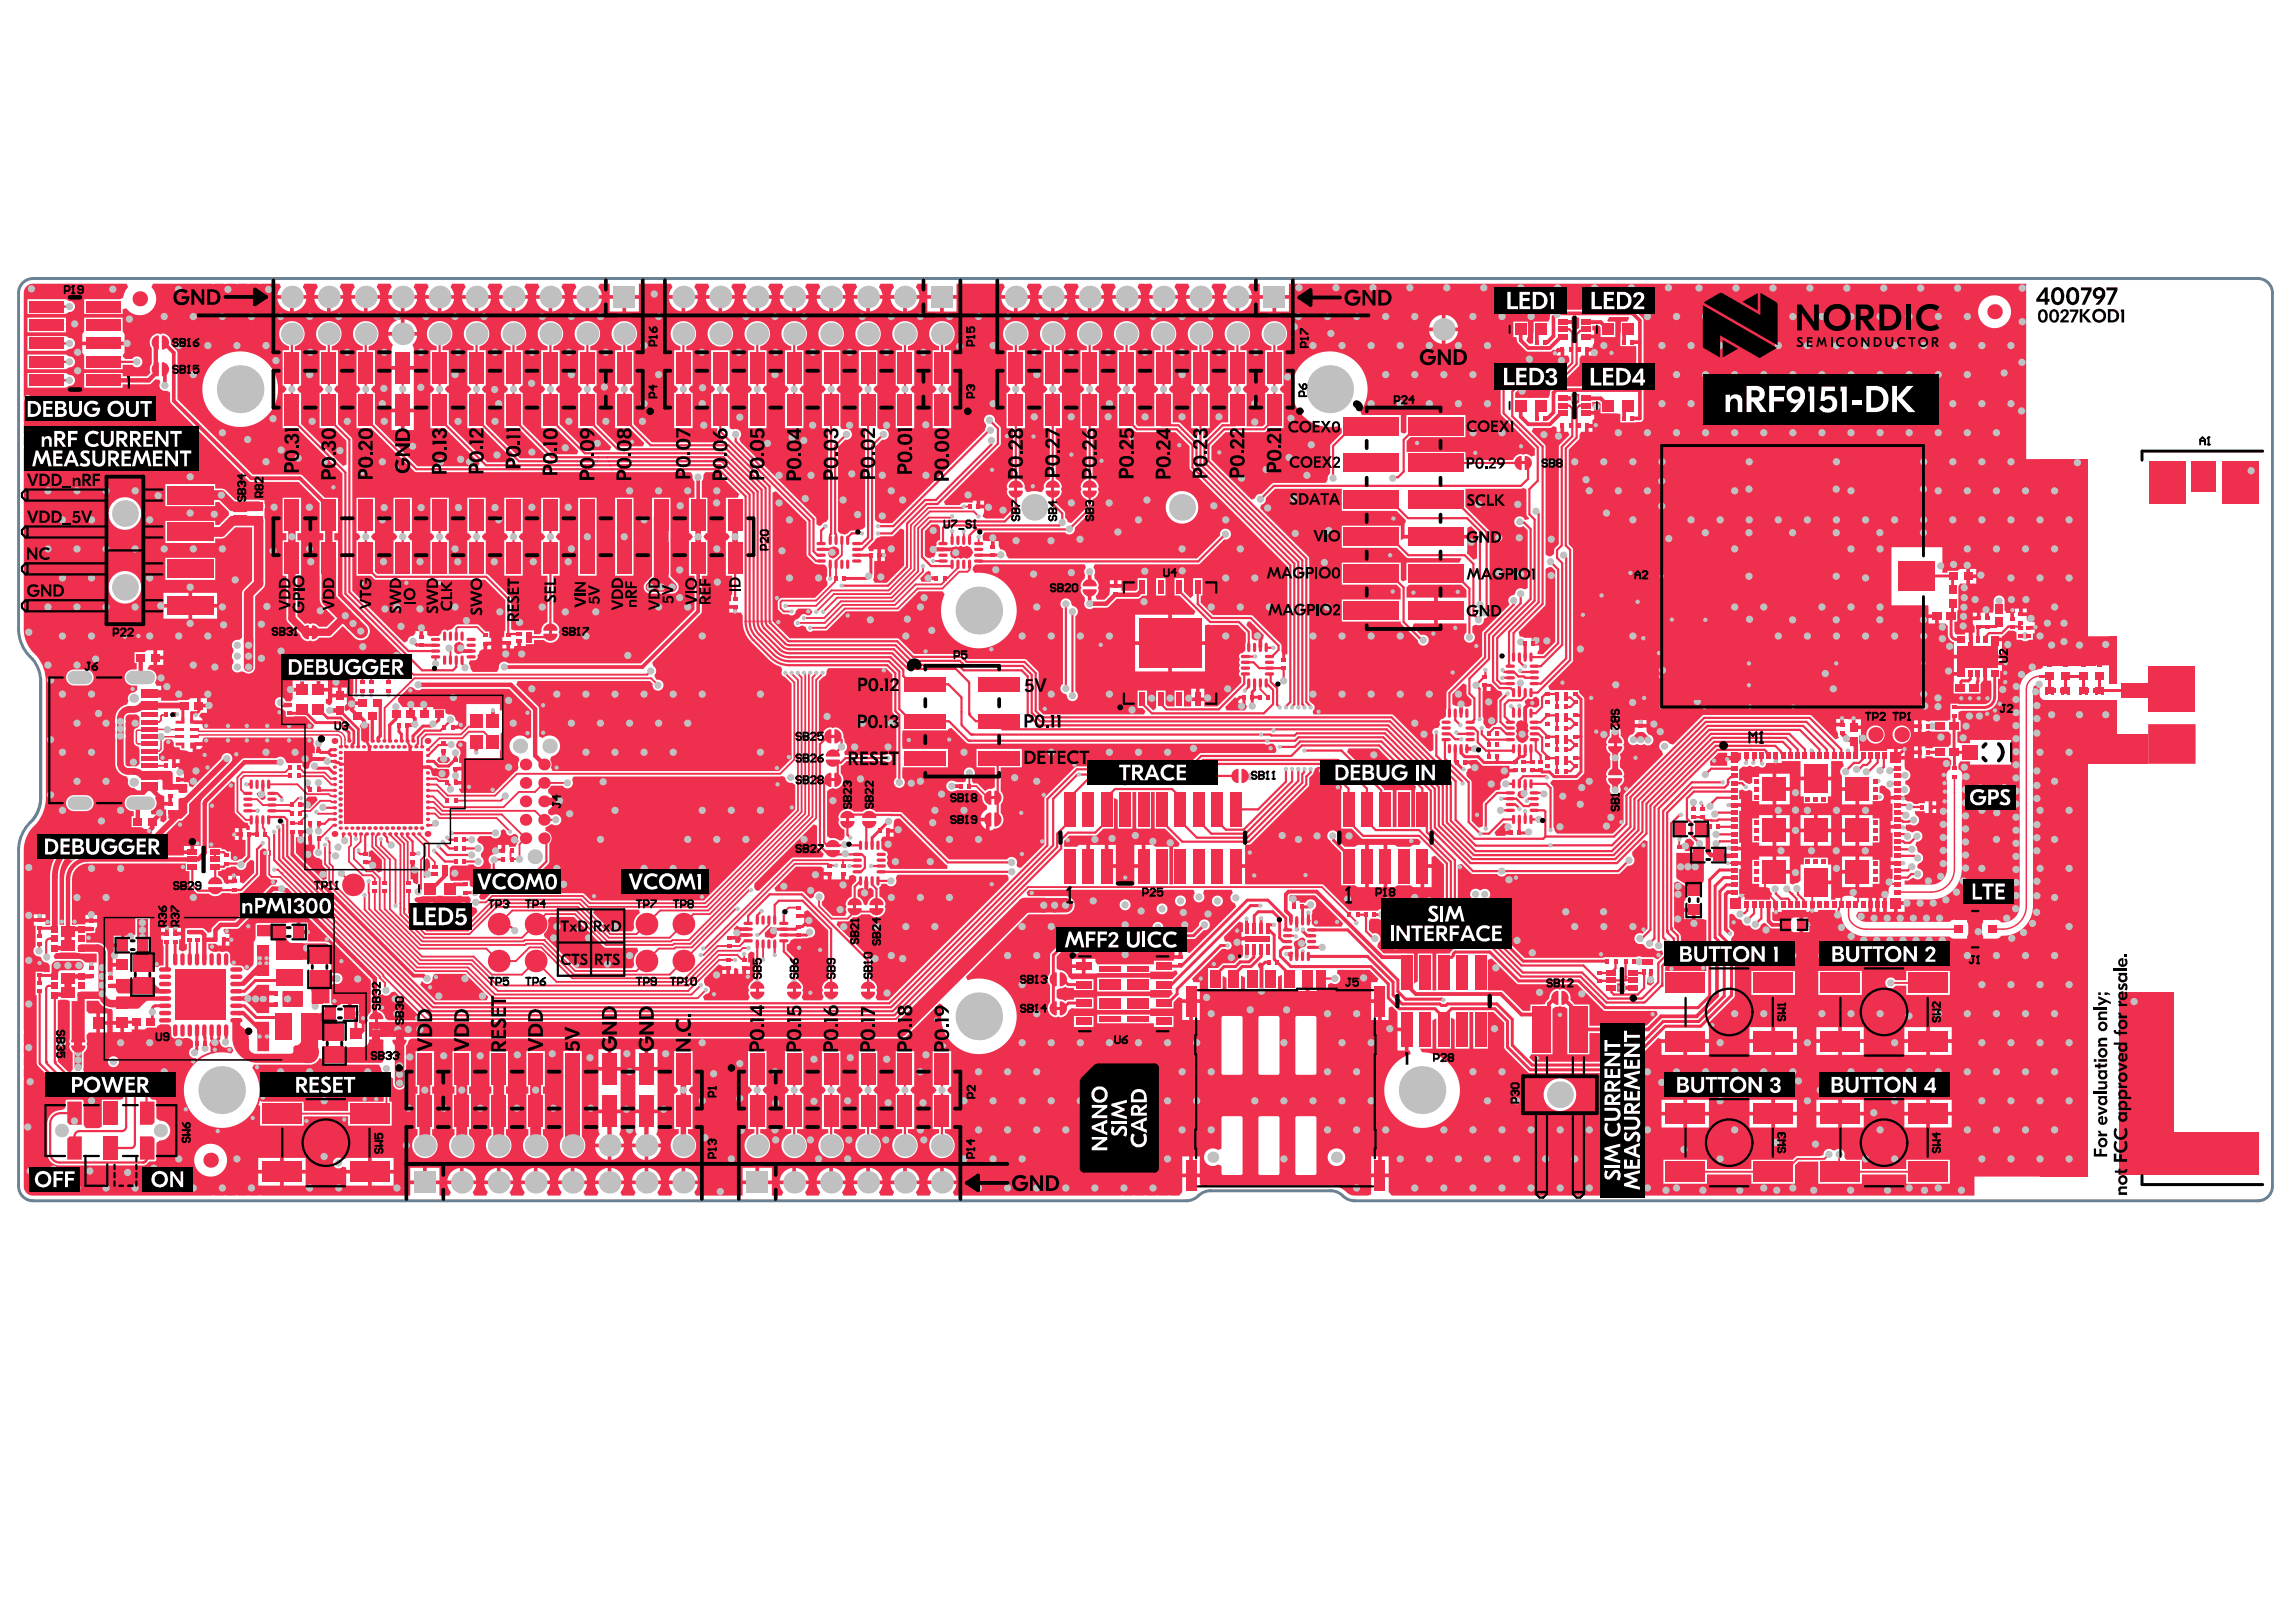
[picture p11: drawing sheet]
<svg xmlns="http://www.w3.org/2000/svg" width="297mm" height="210mm" viewBox="0 0 297 210" stroke-linecap="round" stroke-linejoin="round" font-family="sans-serif">
<path d="M155 154.7a2.22 2.22 0 0 1 1.6-.6h15.5a2.22 2.22 0 0 1 1.6 .6M155 154.7a2.22 2.22 0 0 1-1.5 .7h-149.2a1.88 1.88 0 0 1-1.9-1.9v-43.4a5.2 5.2 0 0 1 1.8-4 4.5 4.5 0 0 0 1.1-2.9v-15a4.8 4.8 0 0 0-1.8-3.6 5.1 5.1 0 0 1-1.1-3.2v-43.5a1.88 1.88 0 0 1 1.9-1.9h287.8a1.88 1.88 0 0 1 1.9 1.9v115.6a1.88 1.88 0 0 1-1.9 1.9h-116.8a2.22 2.22 0 0 1-1.6-.7" fill="none" stroke="#698295" stroke-width=".38"/>
<g fill="#ee2f4e">
<path d="M30.1 131.8h1v.9l1.1 .9v1.9a.89 .89 0 0 0 .9 .9h4.6l.3-.3v-.7l.3-.1a.62 .62 0 0 0 .7-.6v-3.6h2.2v5.4a1.03 1.03 0 0 1-1.1 1h-6.8a3.3 3.3 0 0 1-3.2-3.3z"/>
<path d="M42 135.5h4.8a1.17 1.17 0 0 0 1-1l1.8 .1v2.7l-.2 .2h-7.4z"/>
<path d="M39 131.1h2.3a.73 .73 0 0 0 .7-.7h1.4v1.5a.83 .83 0 0 0 1.1 .7v2h-5.5z"/>
<path d="M33.3 119.7h3.7v1.5a.89 .89 0 0 0 .9 .9h4.1a.58 .58 0 0 1 .6 .6v2h-2.5a.46 .46 0 0 0-.5-.5h-3.9v-2.1a.91 .91 0 0 0-.9-.9h-1.5z"/>
<path d="M17.7 118.9h1.4v4.2a.56 .56 0 0 0 .6 .6v2h-2.5v-2a.56 .56 0 0 0 .5-.6z"/>
<path d="M30.6 128.9a2.55 2.55 0 0 0 2.6-1.3l.1-.2h1.5v3.7h-1.5a3.7 3.7 0 0 0-1.8-1.6h-.9z"/>
<path d="M15.1 126.7h4.6a2.16 2.16 0 0 0 1 1.3h.8v.6h-6a.45 .45 0 0 1-.4-.5z"/>
<path d="M15 129l.2-.1h6.6v.6h-2.8l-1.2 1h-2.8z"/>
<path d="M6.9 124.5l.4-.2h2.9a.61 .61 0 0 1 .6 .6 .61 .61 0 0 1-.6 .7h-2.4l-.3 .3v.9h-.8v-1.8z"/>
<path d="M211.4 95.2l.5-.5h.7l.6 .6v.4h-1.9z"/>
<path d="M83.7 75.6l.4-.2h2.9a.61 .61 0 0 1 .6 .6 .61 .61 0 0 1-.6 .6h-2.9a.61 .61 0 0 1-.5-.4 .61 .61 0 0 1 .1-.6z"/>
<path d="M134.4 116.4l.5-.2h1.8v1.9h-1.7a.94 .94 0 0 1-.9-.6 .94 .94 0 0 1 .3-1.1z"/>
<path d="M136.2 116.2h1.6a.94 .94 0 0 1 1 .9 .94 .94 0 0 1-1 1h-1.6z"/>
<path d="M44.8 81.2l1.4-1.3 1.1 1.1a.94 .94 0 0 1 0 1.3 .94 .94 0 0 1-1.3 0z"/>
<path d="M44 79a.94 .94 0 0 1 1.3 0l1.2 1.2-1.3 1.3-1.2-1.1a.94 .94 0 0 1 0-1.4z"/>
<path d="M31.7 82.3a.61 .61 0 0 1 .7-.1 .61 .61 0 0 1 .4 .5v3.6a.61 .61 0 0 1-.6 .6 .61 .61 0 0 1-.7-.6v-3.6z"/>
<path d="M19.1 99.8h3.1l.1 .3v1.4h1.9v1l-1.1 .1v-.4h-2l-.1-.1v-1.1l-.2-.1h-1.6l-.1-.2z"/>
<path d="M202.2 51.3h1.1v-.4l1 .1v1.1l-.6 .5-.4-.4v-.4h-1.1z"/>
<path d="M202.2 41.4h1.1v-.4l1 .1v1.4l-.6 .2-.4-.3v-.5h-1.1z"/>
<path d="M198.4 55.4h2.1l.4-.3 .5 .2v.6h.5v-.8h.5v.8h.4l.2 .4-1.3 1.4v12.7l-.6 .6v.6l-.5 .4h-.2l-.4-.3-.1-14-1.7-1.9z"/>
<path d="M163.7 64.5l1.3-1.2h8.6v2.8h7.1l1.2 1.2-.2 .5v1.4h8.1v-.9l.5-.2 .8 .8v3.3l-.5 .2-.8-.8v-1.9h-8.2l-.4 .2v-1.9h-7.6v2.9h7.1l1.4 1.3h6.9l.1 .1-.3 .5h-6.8v2.2l-.5 .2-.3-.2v-2.2h-7.6v2.9h7.1l.5 .5v1.4h-7.6v2.8h7.6l.1 .4 2.1 2.1a.71 .71 0 0 0 .8 .6 .71 .71 0 0 0 .6-.9 .71 .71 0 0 0-1-.4l-1.1-1.1 .2-.4h2.6v-3.4h-3.5v-1.3l.4-.3h6.7l.6 .6v1h-3.7v3.4h3.7v1.2a.71 .71 0 0 0-.1 1 .71 .71 0 0 0 1 0 .71 .71 0 0 0-.1-1v-.8a1.1 1.1 0 0 1 .9-.2 .71 .71 0 0 0 .6-.7l.1-.2a.79 .79 0 0 0 .6-1.1v-10.1l-3.1-3.2v-2.3h7.2l.2-.2 .3 .1 .2 .2v3.2l.3 .5-.5 .2a.72 .72 0 0 0-.9-.5 .72 .72 0 0 0-.4 .9 .72 .72 0 0 0 .9 .5l.2-.1 .5 .5v7.5a1.03 1.03 0 0 1-.9 0 .87 .87 0 0 0-.8 .8 .85 .85 0 0 0-.8 .9l.2 .4-3.5 3.6-.1 3.1-4.5 4.6-.1 3.2-.3 .3a.5 .5 0 0 0-.5 .7l-.3 .5a.57 .57 0 0 0-.6 .2 .57 .57 0 0 0 0 .7v2l-.4 .2-4.8-4.8h-10.3l-.1-.5a.52 .52 0 0 0 .3-.5 .52 .52 0 0 0-.4-.4l-.3-.4v-18.5l-6.4-6.4 .2-.5a.7 .7 0 0 0 .5-.8z"/>
<path d="M197.2 90.7l.6-.3a.44 .44 0 0 0 .7-.2h.3l.3 .3v.8l-.3 .3h-.4l-.2-.2a.37 .37 0 0 1-.6-.1l-.2-.1z"/>
<path d="M221.2 98.5l1.1-1.1h1.1v.4h.9v.5h-.9v.8h-2.1z"/>
<path d="M196.3 93.4l.5-.2 .7 .2 .2 .6-.1 .2a.6 .6 0 0 1 0 .8 .82 .82 0 0 1-.5 1.1 .67 .67 0 0 1-.8-.3 .6 .6 0 0 1-.1-.8 .6 .6 0 0 1 0-.8 .6 .6 0 0 1 .1-.8z"/>
<path d="M196.4 102.4l.4-.1 .4 .2 .1 .6a.66 .66 0 0 1-.7 .2l-.3-.4z"/>
<path d="M123.2 70.8l.5-.1 .2 .1a.6 .6 0 0 1 .8 0 .82 .82 0 0 1 1.1 .5 .67 .67 0 0 1-.3 .8 .6 .6 0 0 1-.8 .1 .6 .6 0 0 1-.8 0 .72 .72 0 0 1-.9-.2l-.1-.4z"/>
<path d="M119.7 68.7l.8-.8h.8l.3 .4v1.6a.45 .45 0 0 0-.4 .6l-.2 .4h1v.4h-1v.2l-.1 .5-.5 .2a.7 .7 0 0 1-.7-.3z"/>
<path d="M119.7 74.1l.5-.2 .2 .1v.6h.7v.4h-.7v.3h-1.2l-.2-.5z"/>
<path d="M107.4 70.8l.5-.1 .3 .1 .4 .3v.6l-.5 .4-.4 .2-.4-.2-.2-.5z"/>
<path d="M187.9 89.8l1.4-1.4 .4 .2 .1 1.3 .6 .7v.6l-.5 .2a.37 .37 0 0 1-.6-.1v-.1v1.1h-.5v-1.1l-.3 .2-.4-.1-.2-.2z"/>
<path d="M191.8 88.7h.5v.7h.5v-.3l.5-.2 .5 .5 .4 .1 .2 .4-.7 .7v2.8l-.2 .4-.4 .1-.4 .4-.5-.1-.1-.3a1.51 1.51 0 0 1-.2-1l-.1-.2z"/>
<path d="M161.4 80.4h.3l1.8 1.8-.1 .5h-.1v1.1h-.5v-1.1l-.2 .2-.5-.1-.1-.2-.1-1-.7-.7z"/>
<path d="M158.5 91.5l1.3-1.3 .4 .2v.6h.7l.4 .3-.1 .4-.2 .2h-2.3z"/>
<path d="M189.5 98.4h1.6l.8 .7h3.4v.4h.7v.4h-.7v.5a1.03 1.03 0 0 1-.9 .4 .7 .7 0 0 0-.2 1 .47 .47 0 0 1-.7 .5l-1.6 1.6-.1 3-.4 .2h-.2l-.8-.9v-5l-.6-.7-.1-.5 .2-.5 .4-.1v-.5h-.8z"/>
<path d="M193.3 107.7l1.2-1.2 .5 .1-.2 .4v.5h.7v.5h-.7v.2h-1.3z"/>
<path d="M217.2 109.3h.8v-.5l.2-.2 .5-.1 .5 .5v.2l-.4 .5v.4h-.8v-.3h-.8z"/>
<path d="M213.3 125.8h.5v.8l.2 .5-.4 .5-.5-.2v-.8h.2z"/>
<path d="M209.2 127.3h1v.3h1.1v.5h-1.1v.2h-1z"/>
<path d="M192.5 124.2l.5-.2 3.3 3.3 7.8 .1 3.4 3.4h6.8l.2 .5-1.5 1.4h-7.4v-2.7h-1.9l-.5-.6v-.3a1.18 1.18 0 0 0-.9-1.1l-.5 .1-.4-.1a1.18 1.18 0 0 0-1 1v.2l-.4 .5-.1 .2-1.9 .1v.8h-1l-2.6-2.6h-.2h-1.7z"/>
<path d="M200.9 130.5l.4-.2 .5-.1 .3 .1h.2l.5 .3v5.8h2.8v-2.7h6.9l.1 .4-3.2 3.3h-11l-.6-.6 .3-.4h2.8z"/>
<path d="M174.5 96.8h3.8l4.9 5-.1 .5v4.7h-.5v-4.7h-1.9v4.7h-.5v-4.7h-1.1l-.1-.3-4.7-4.7z"/>
<path d="M108.4 119.2h1.3l.7-.5h.5l.5-.4h1.1l.4 .3 .5 .1a1.18 1.18 0 0 0 1.1-.9l-.1-.5 .2-.4a1.17 1.17 0 0 0-.7-.8l-.1-.1v-1.2l.2-.2v-.2h.7a.71 .71 0 0 0 .9 .2 .71 .71 0 0 0 .3-.9l.2-.5h14.2l.1 .2 .1 .4v.1l-15.6 15.6h-1.4l-.2-.5 .2-.5-.1-.3 .1-.5a1.17 1.17 0 0 0-.7-.8l-.1-.1-.1-2.7-4.4-4.4z"/>
<path d="M166.8 115.9h.1h3.2l3.7 3.6-.2 .4h-3.5l-.4-.3v-1.3a.85 .85 0 0 1 .5-.9 .71 .71 0 0 0-.3-1 .71 .71 0 0 0-1 .4h-.8v-.2h-.4v.7h-.5v-.7h-.4z"/>
<path d="M167.6 121.8l.3-.2 .2-.2 .5-.1 .3 .3-.1 .3a.45 .45 0 0 1 .1 .6 .45 .45 0 0 1-.5 .1l-.3 .2-.6-.2-.1-.5z"/>
<path d="M111.8 114h.5v1l.4-.1 .3 .3v.8a1.17 1.17 0 0 0-.7 .8l-.1 .2-.2 .2-.3-.3a1.16 1.16 0 0 0-.7-.9v-.8v-.1l.6-.2 .2 .1z"/>
<path d="M103.3 118.3h.7v-.3l.5-.2 2.6 2.6v6.4a1.17 1.17 0 0 0-.7 .8l.1 .6-.1 .3 .1 .5-.2 .5h-2.3l-.3-.5 .2-.5-.1-.3 .1-.6-.2-.3-.6-.6v-2.3l-1.3-1.4v-.8a.45 .45 0 0 0 .4-.4l.6-.3 1.8-.1a.74 .74 0 0 0 .8-.9 .74 .74 0 0 0-1-.6l-.4-.2v-.9h-.7z"/>
<path d="M58.9 83.3a.68 .68 0 0 1 .8-.1l.2 .1 .2 .5-.4 .7-.4 .2a.6 .6 0 0 1-.5-.9l-.1-.2z"/>
<path d="M57.1 97.2h.5v.8h.4l.3 .4-.4 .4h-1l-.4-.4 .2-.4h.4z"/>
<path d="M56 99.5l.5-.1 .2 .1h1.3a.88 .88 0 0 1-.2 1.2h-.9l-.3-.2-.6-.1-.1-.1-.1-.5z"/>
<path d="M51.5 90.4l1.5-1.5 .4 .1a.75 .75 0 0 0 1.2 .1h11.3l2.8 2.9v3.4l-.5 .2a1.36 1.36 0 0 0-2.1 .3 1.36 1.36 0 0 0 .9 2l.2 .5a.97 .97 0 0 0-.1 .9l-.2 .4-.3 .2-2.7 2.7h-4.3l-.2-.5h.3v-.6h-.7v-.4h.7v-1.4h-.8v-.5h.8v-.5h-.3v-.7a.76 .76 0 0 0 0-1l-.1-.1a.41 .41 0 0 1-.3-.6l.4-.5h.5l.4 .3v2h4.4l.1-3.2 .3-.2v-2.8h-.4v-.8h-4.4v2.8l-.5 .6-.5-.2v-.9l-.4-.2a.66 .66 0 0 0-.8-.7l-.5-.3v-.4h-1.5l-.1-.3h-.8v1h-.5v-1h-1.3v1h-.5v-1h-.8l-.5-.6z"/>
<path d="M97.6 114.3l7.7-7.6 .4 .2v2.6l.9 1-.2 .5h-3.9l-4.4 4.3-.4-.2-.1-.3z"/>
<path d="M54.8 111.4l.4-.4 .4 .4v1h-.2v.5h.9v.4h-.9l-.5 .3h-.1z"/>
<path d="M53.1 111.6h.5v.7h.5v2l-.2 .2-.5-.3v-.4h-.3z"/>
<path d="M46.7 93.6l1.1 .1v2.2l-.4 .2h-.3l-.4-.3v-1.5l-.2-.3z"/>
<path d="M33.2 102.6l.5-.1 .5 .1 .2 .5-.1 .3-.4 .1-.5-.4-.2-.4z"/>
<path d="M16.4 92.6l.3-.1h.6a.61 .61 0 0 1 .7 .3v1l-.2 .4-.4 .2-.1 .3v1.5l.3 .3 .3 .1 .1 .4v1.8a.64 .64 0 0 1-.7 .4h-.8l-.3-.3v-5.9z"/>
<path d="M20.3 102.9h.6l.4 .1v.8h.7v.5h-.7v.4h.2l.1 1.4-.4 .3-.4-.1v-.9h-1.2l-.1-.5a1.03 1.03 0 0 0 .6-1.6z"/>
<path d="M38.8 103.9h.8a.74 .74 0 0 1 .3-.8h1l.2 .5-1 1h-.5v-.2h-.8z"/>
<path d="M47.7 110.2l.4-.2 1.3 1.3v1.5l-.5 .1-.5-.4-.4-.2v-.5h-.8v-.4h.8v-.5h-.3z"/>
<path d="M38.7 107.6h.4v.8h.3v.9h.5v-.8h.5v.8h.2l.2 .5a.71 .71 0 0 0-.3 .8 .71 .71 0 0 0 .8 .4l.4 .3v.7l.5 .5v1.2l-.4 .2-3.5-3.5v-2h.4z"/>
<path d="M94.9 120.2l.4-.4 .4 .2h1.1v.5h-1.1l.1 .1-.1 .2h1.1v.4h-1.1l.2 .3-.3 .5h-.5v-.4h-.8v-.5h.8v-.5z"/>
<path d="M76.9 117.7h5.8l.1 .5a1.64 1.64 0 0 0-.7 1.9l-.4 .4h-2.6l-2.4-2.4z"/>
<path d="M71.1 118.7h3.1l4 3.9h4.2l.2 .5a1.64 1.64 0 0 0-.5 1.7l-.4 .5h-7.1l-3.9-3.9a.46 .46 0 0 1-.3-.4 .46 .46 0 0 1 .2-.4 1.63 1.63 0 0 0 .3-1.5z"/>
<path d="M53.6 116.3l.3-.2 .8-.1 5-.1v.1h1l.2 .4a.71 .71 0 0 0 .7 1.1l.2 .5-1.6 1.6h-4.7l-1.5-1.6v-.5a.52 .52 0 0 0-.3-.8z"/>
<path d="M98.9 120.7l.8-.7h.5l.3 .7-.2 .5a.6 .6 0 0 1-.8 .1h-.5z"/>
<path d="M54.6 127h.1a.71 .71 0 0 0 .8 .3 .71 .71 0 0 0 .5-.8l.3-.5h3.9l3 3-.2 .5h-6.6l-2-2.1z"/>
<path d="M49 128.9l.5-.2a.71 .71 0 0 0 1.1-.2l.5-.2 3.3 3.3-.2 .4h-3.9a.73 .73 0 0 1-.5-.6l-.3-.4-.5-.2z"/>
<path d="M7.2 123.3h2.6l.7 .1h2v1.2h-.5v.7h-.4v-.7h-.6l-.5-.5h-3.3l-.3-.4z"/>
<path d="M36.7 128.2h2.3l.2 .2v1.5l-.4 .4h-2.1l-.1-.2v-.3v-1.4z"/>
<path d="M32.8 137.8h7.5l.5-.2 .4-.4 .1-.3 .5 .1v.8h7.1l.4 .4a.7 .7 0 0 0 .3 .7v3.7h-4.6v1.2h-5.7v-1.2h-5.5l-.4-.4a4.9 4.9 0 0 0-.8-4z"/>
<path d="M27.2 134.8l.3-.2a.48 .48 0 0 1 .7 0l.2 .1a.98 .98 0 0 0 .6 .9l.6-.1 .4 .1 .2 .4-.3 .3a4.9 4.9 0 0 0-2.4 0l-.3-.4a.71 .71 0 0 0-.1-.7z"/>
<path d="M7.5 129.4a2.73 2.73 0 0 1 1.5 .2v4.9v.3l.1 .3-.1 .3 .1 .4 .3 .4v2.1l-.2 .4h-.4l-1.3-1.3z"/>
<path d="M216.9 110.4h3.5v3.7a1.36 1.36 0 0 0-.5 .9v.9h-1.5l-.1-1.3-1.3-.8-.1-.2z"/>
<path d="M19.5 90.9h4.3v2.7h-.3v-1.9h-4z"/>
<path d="M47.8 132.3h.4l.1 .2 .6 .1 .1-.1 .1-.2h.5v1.9h-.2l-.1-.3h-.2h-.9h-.2v.3l-.2-.1z"/>
<path d="M36.6 128.2h2.6v2.1h-2.6z"/>
<path d="M33.3 122.8h1.5v3.5h-1.8l-1.4 1.3h-1.2v-.5h.8l2.1-2.2z"/>
<path d="M40.1 125.6h2.5v4.2h-2.3v-1.5l-.2-.8z"/>
<path d="M9.6 134.9h1v.4h-1z"/>
<path d="M10 128.4h1v6h-1.7v-4.8h.7z"/>
<path d="M48.2 134.1h.9v.5h-.9z"/>
<path d="M30.8 130.8h.8l1.4 1.4h1.8v3.8h-1.5v-2.7l-1.9-1.9h-.6z"/>
<path d="M223.9 97.4h1.3v.9l-.4 .4h-.9z"/>
<path d="M8.7 142.5h1.9v3.1h-1.6l-.3-.3z"/>
<path d="M8.7 147.4l.3-.3h1.6v3h-1.9z"/>
<path d="M18.1 142.5h1.9v2.8l-.3 .3h-1.6z"/>
<path d="M18.1 147.1h1.6l.3 .3v2.7h-1.9z"/>
<path d="M48.5 131.9h.4v.4h-.4z"/>
<path d="M39.9 81.3h.5v1h-.5z"/>
<path d="M51.2 134.1h1v.5h-1z"/>
<path d="M107.5 100.7h.5v.4h-.5z"/>
<path d="M107.5 95.1h.5v.4h-.5z"/>
<path d="M113.2 117.1h.4v.5h-.4z"/>
<path d="M109.4 105.8h.4v.5h-.4z"/>
<path d="M110.4 117.1h.4v.5h-.4z"/>
<path d="M128.2 103h.5v.4h-.5z"/>
<path d="M71 81.6h.4v.4h-.4z"/>
<path d="M136.7 130.3h.4v.4h-.4z"/>
<path d="M112.1 127.9h.4v.5h-.4z"/>
<path d="M107.3 127.9h.4v.5h-.4z"/>
<path d="M196.8 59.7h.5v.4h-.5z"/>
<path d="M131.2 63.1h.4v.4h-.4z"/>
<path d="M102.6 127.9h.3v.5h-.3z"/>
<path d="M97.8 127.9h.4v.5h-.4z"/>
<path d="M136 63.1h.4v.4h-.4z"/>
<path d="M140.8 63.1h.4v.4h-.4z"/>
<path d="M208.8 96.1h.3v.5h-.3z"/>
<path d="M287.5 59.7h4.7v5.4h-4.7z"/>
<path d="M283.5 59.7h3.2v3.9h-3.2z"/>
<path d="M278.1 59.7h4.7v5.4h-4.7z"/>
<path d="M274.2 128.4h7.1v23.6h-7.1z"/>
<path d="M281.3 146.5h10.9v5.5h-10.9z"/>
<path d="M270.1 90.6h3.7v8.2h-3.7z"/>
<path d="M273.8 95h4.1v3.8h-4.1z"/>
<path d="M277.9 93.7h6.1v5.1h-6.1z"/>
<path d="M270.1 82.3h2.8v3.8h-2.8z"/>
<path d="M272.9 82.3h.9v6.2h-.9z"/>
<path d="M271 87h.4v1h-.4z"/>
<path d="M271 88.9h.4v1h-.4z"/>
<path d="M196 50.8l1.7-1.6 4.8-.1 1.8-1.8 .1-.9 .2-.4h.5v-.7h.2v-.3h.7v-.2l.2-.4v-.6h-1v-.5h1v-.5h-.2v-.6h.9l.2 .1v1.3h1.9v-2h-1l-.1-.1 .3-.5h2.5l.1 .2-.3 .4h-.8l-.1 3.2h2.1v5.2h-10.5l-.6 .6-.1 .5-.2 .4h-4.3zM205.5 45.5v.5h.5v-.5z"/>
<path d="M200 73.6l.4-.2h.3l.5 .4v9.3l-1.6 1.6h-.6l-.1-.2 .2-.4v-.6h-.7v-.2h-.2v-.8h-1l-.5-.1-.2-.6 3.4-3.5zM198.6 82.5v.6h.5v-.6z"/>
<path d="M113.3 69.8l.2-.3 .4-.1h1.6l1-1 .5 .2v4.6l-2.3 2.2h-1.5l-.2-.5 .1-.3v-2h.4v-1.5h-.5v.2h-.5l-.2-.4zM114 71.1v.5h.5v-.5zM114 72.1v.5h.5v-.5z"/>
<path d="M188.6 112l.5-.2 1.4 1.3h3.2a.71 .71 0 0 0 1.2 0h14.4l.3-.1 1-1a.71 .71 0 0 0 .8-.4 .71 .71 0 0 0-.2-.8v-.6l1.5-1.5 .4 .2v11.3l-.6 .6a.71 .71 0 0 0-1 .6 .71 .71 0 0 0 .9 .8l.3 .1a.78 .78 0 0 0 1.1 .4h.2a.77 .77 0 0 0 1 .3l.2 .5-.7 .6-.5-.1v-.1h-1.6a.7 .7 0 0 0-.7 0h-4.3v.1h-10.2l-5.1-5.2a.71 .71 0 0 0-.1-1 .71 .71 0 0 0-1 .1l-.6 .1-1.8-1.8zM190.4 115.2a.74 .74 0 0 0 0 1 .74 .74 0 0 0 1.1 0 .72 .72 0 0 0 1 .1 .72 .72 0 0 0 .1-1 .72 .72 0 0 0-1-.1h-.1a.79 .79 0 0 0-1.1 0z"/>
<path d="M170.1 99.5l.4-.3h.6l2.5 2.6-.1 .5v4.9h1.4l1.4 1.3h7.2l.3 .4-.2 .4h-.8l-.3 .3h-1.7l-.4-.3h-.9v5.5h.9l.4-.2h1.7l.3 .2h1v-2.7h.2v-.3h1.2v-.9l.4-.2 1.2 1.2 .1 5.1 5.3 5.3-.2 .5h-3.7l-.3 .1-.4 .5h-1.8v4.8h-.5v-4.8h-1.9v3.6l-.4 .3-.1-3.9h-3.9l-.8-.8 .1-.6a.71 .71 0 0 0 .2-.9 .71 .71 0 0 0-.9-.3l-.5-.4v-1.1l.2-.4h1a.71 .71 0 0 0 1-.1 .71 .71 0 0 0 0-1 .71 .71 0 0 0-1 .1h-3.7l-3.5-3.5h-10v-2.1h-1.2v-.5h1.2v-2.5h.6l.2-.1 7.4-7.4 .1-.3v-.8l.5-.5zM177.1 109.3v5.5h1.9v-5.5zM184.3 112.3v2.5h.9v-2.5zM171.9 107.7a.74 .74 0 0 0 .2 1.1l1.4 1.5v4.3h1.8l.4 .2h.9v-5.5h-.9l-.4 .3h-1.3l-1-1a.71 .71 0 0 0-.1-1 .71 .71 0 0 0-1 .1z"/>
<path d="M216.7 114.2l.4-.1 1 .7a3.3 3.3 0 0 1-.1 1.8h-.1v.9h1.2v.3h.3v1.1h.9l.5 .2v6.6h-5.4v-.6l1.9-1.8 .1-.4v-1.9l-.8-.9v-5.8zM217.9 118v.9h1v-.9z"/>
<path d="M115.9 106l.5-.1 5.9 6 .3 .1v.4h-7.4l-.3-.3a.6 .6 0 0 1 0-.8 .6 .6 0 0 1 0-.7 .53 .53 0 0 0-.6-.5l-.3-.3v-1.1l.2-.4h.4v-.8h.3v-.2h.7a1.5 1.5 0 0 1 .3-1.3zM115.1 107.8v.5h.5v-.5z"/>
<path d="M137.7 108.8l.6-.7h3.5l.9-.9h1.4v-3.9l.5 .2v3.7h1.9v-4.7h.5v4.7h1.9v-4.7h.5v4.7h1.3l1.9 1.9-.2 .5h-.6v4.8h-.5v-4.8h-1.8l-.4-.3h-.9v2.8h-.3v.2h-1.2v2.1h-2.3v-2.1h-1.2v-.2h-.3v-2.8h-1.9v2.8h-.5v-2.8h-.9l-.3 .3h-1.6zM146.7 109.3v2.5h1v-2.5zM143.4 109.3v2.5h1v-2.5z"/>
<path d="M107.2 86.5h7.4l.9 .8v4.7v.2l.5 .5v8h-.1a.71 .71 0 0 0 0 1.1 .71 .71 0 0 0 1-.1 .71 .71 0 0 0-.2-1l.1-1.4h5.8v-2.4h-5.8v-2.4h5.8v-.1l.5-.2 1.8 1.8 .5 .2 38.2 .1a.52 .52 0 0 0 .7-.1h.4l.3 .4a.85 .85 0 0 1 0 .9h-9.7l-1.8 1.7h-5.2a.52 .52 0 0 0-.7 0h-8.3l-.2 .1-3.9 3.9-.1 6.1-3 3a.49 .49 0 0 1-.6-.4 .71 .71 0 0 0-.3-.9 .71 .71 0 0 0-.9 .2h-7.5l-6.2-6.1h-3.3l-.3-.3-.5-.1-.5 .1-.4 .2h-1.1l-.4-.2-.5-.1a1.18 1.18 0 0 0-1.1 .9l.1 .4-.1 .6a1.18 1.18 0 0 0 .8 .8l-.1 .9a.58 .58 0 0 1-.4 .4 .58 .58 0 0 1-.6-.2l-.4-.1-.4 .1-.4-.3v-5.7l.3-.4 .4-.1 .6 .1a1.18 1.18 0 0 0 .5-2v-1l.2-.1 .5-.5h5a.52 .52 0 0 0 .8 0 .52 .52 0 0 0 0-.8 .52 .52 0 0 0-.8 0h-5.2l-.1-.4a.7 .7 0 0 0 .1-1.2l-.2-.8a1.17 1.17 0 0 0-.8-1.2l-.6 .1-.4-.1a1.17 1.17 0 0 0-.9 .9h-.5v-6.9l.6-.5a.52 .52 0 0 0 .4-.7zM126.3 96.9v2.4h2.4v2.5l-.4 .3-.5 .1-.4 .2-.9-1h-.6v-.2h-.1v-.6a.71 .71 0 0 0 .1-1 .71 .71 0 0 0-1 0 .71 .71 0 0 0 .1 1l-.2 .6a2.59 2.59 0 0 1-1.5-.2 .71 .71 0 0 0-.9 .8 .71 .71 0 0 0 1 .6l.4-.1h2.6l.7 .7v.2a1.17 1.17 0 0 0 .5 1l.1 .1a.58 .58 0 0 1-.4 .7l-.3 .4-.1 .4h.9v.3h.2v1.4l.4-.1 .2-.2h.2a1.18 1.18 0 0 0 .9-1.6l-.2-.4v-1.1l.2-.4 .1-.4-.1-.5-.2-.4v-3.1h2.7v-2.4zM126.9 106.3a1.41 1.41 0 0 0 .6 1v-1z"/>
<path d="M91.2 61.2l1.6-.1 2.8 2.8-.2 .5h-1.5v4.6l.3 .1 .2 .3-.2 .4-.3 .1v4.6h.8v2.5h-.1v.8h-.3v.5h.8v.2h.2v.8h.6l.2 .3a4.5 4.5 0 0 0 .4 2.5l.5 .8 2.5 2.5a3.7 3.7 0 0 0 1.5 .9 1.11 1.11 0 0 1 .1 .9l.2 .3 .2 .1 .9 .9v9.7l-1.6 1.6h-29.2a1.12 1.12 0 0 1-.3-1.1 .6 .6 0 0 1-.1-.6 .6 .6 0 0 1 .6-.4 1.37 1.37 0 0 0 .4-1.9 1.37 1.37 0 0 0-2-.3l-.4-.2-.1-3.8-2.9-2.9 .2-.5h17.1l.3 .4a.71 .71 0 0 0 .7 .9 .71 .71 0 0 0 .7-.8 .71 .71 0 0 0-.8-.6l-.4-.6a.7 .7 0 0 0-.1-1.2l-.1-.5 6.3-6.3 .1-.2v-4.7h.7v-4.6l-.2-.1-.3-.3 .3-.4 .2-.1v-4.6h-.7v-2.1l.2-.3v-.4zM94.3 78.8v.5h.6v-.5z"/>
<path d="M62 108.3l.1-.1h1.4a.71 .71 0 0 0 .9 .2 .71 .71 0 0 0 .4-.9l.4-.2 .3 .3a.55 .55 0 0 0 .3 .5 .55 .55 0 0 0 .7-.2 .54 .54 0 0 1 .5 .8l.1 .2-.4 .7h-.8v-.3h-.5v.8h-.3v.2h-.8l-.3 .3a.71 .71 0 0 0-.7 .4 .71 .71 0 0 0 .2 .8l.1 .9 .8 .7h4.9l1.7-1.8 .1-2.4a.97 .97 0 0 0-.5-1.7v-.4l.2-.1a.74 .74 0 0 1 1-.2 .71 .71 0 0 0 .8-.9 .71 .71 0 0 0-1.1-.4 .5 .5 0 0 1-.6-.4 .5 .5 0 0 1 .4-.6 1.22 1.22 0 0 0-.3-1.9 1.03 1.03 0 0 1 .3-.9h1.5a.71 .71 0 0 0 1 .2 .71 .71 0 0 0 .2-.9l.2-.5 26.9-.1 .5 .2a.75 .75 0 0 0 .9 .7l.4 .3v3.1l-11.8 11.8h-14.7l-.8-.8-.2-.1h-11.7l-.3 .1-.7 .7h-.5a.47 .47 0 0 1-.1-.7 .71 .71 0 0 0-.9-.9l-.4-.2v-.6h-2.5l-.1-.4v-1.3l.3-.3h2.1v-.1h.7a.71 .71 0 0 0 1.1 .1 .71 .71 0 0 0-.1-1.1 1.17 1.17 0 0 1 .3-.9 .73 .73 0 0 0-.6-.9l-.2-.1-.1-.4zM64.4 109.3v.6h.5v-.6z"/>
<path d="M100.2 114.9l2.8-2.8h3.2l.4 .2v.5h.7v.3h.3v.7h1.2v-.7h.5v.7h.5v-.4a.59 .59 0 0 1 1 .1v.5l-.6 .7v1.3a1.17 1.17 0 0 0-.8 .8l.1 .6-.1 .3 .1 .4-.1 .3-.1 .1h-1.6l-1.4-1.4v-.4a.71 .71 0 0 0 0-1.2 .71 .71 0 0 0-1 .6l-.5 .2-1-.9h-3.4zM106.6 113.3v.5h.5v-.5z"/>
<path d="M27 104l2.9-2.9 .5 .2v3.9l1.2 1.2 .5 .1v.3l.2 .1v.5h-.5v-.2h-.4v1.5h.4v2l-.5 .5h-.4l-.2 .2h-.4l-.4-.2v-1h-.5l-.3-.3h-.5v-.2h-1.6zM30.4 107.2v.5h.5v-.5zM30.4 108.2v.5h.5v-.5z"/>
<path d="M28.2 112.7h.4v-.2h.5l.3-.3 1.1-.1a.71 .71 0 0 0 .9 .5 .71 .71 0 0 0 .5-.8l.5-.5 .5 .2v1.4l-1.4 1.4-.4-.1v-.9h-.6v.8h-.2v.2h-.8v.1l-.5-.2a1.17 1.17 0 0 0-.7-.9h-.1zM29.5 113.3v.5h.6v-.5z"/>
<path d="M3.3 37.2l.4-.3 .5-.2h12.2l.2 .5a2.61 2.61 0 0 0-.7 1.3l-.4 .2h-4.6v1.9h5v-.6l.4-.1a2.15 2.15 0 0 0 3.2 .4 2.15 2.15 0 0 0 .1-3.2l.2-.4h16.3l.2 .5-.2 .4-.2 .6h3.7l-.1-.6-.3-.4 .2-.5h1.5l.2 .5-.3 .4-.1 .6h3.7l-.2-.6-.2-.4 .2-.5h1.5l.2 .5-.3 .4-.2 .6h3.8l-.2-.6-.3-.4 .2-.5h1.6l.2 .5-.3 .4-.2 .6h3.8l-.2-.6-.3-.4 .2-.5h1.6l.2 .5-.3 .4-.2 .6h3.7l-.1-.6-.3-.4 .2-.5h1.5l.2 .5-.3 .4-.1 .6h3.7l-.1-.6-.3-.4 .2-.5h1.5l.2 .5-.3 .4-.1 .6h3.7l-.2-.6-.2-.4 .2-.5h1.5l.2 .5-.3 .4-.2 .6h3.8l-.2-.6-.3-.4 .2-.5h1.6l.2 .5-.3 .4-.2 .6h3.8l-.2-.6-.3-.4 .2-.5h1.3v1.5h3.8v-1.5h4.1l.2 .5-.3 .4-.2 .6h3.8l-.2-.6-.3-.4 .2-.5h1.6l.2 .5-.3 .4-.2 .6h3.8l-.2-.6-.3-.4 .2-.5h1.5l.2 .5-.2 .4-.2 .6h3.7l-.1-.6-.3-.4 .2-.5h1.5l.2 .5-.3 .4-.1 .6h3.7l-.1-.6-.3-.4 .2-.5h1.5l.2 .5-.3 .4-.2 .6h3.8l-.2-.6-.3-.4 .2-.5h1.6l.2 .5-.3 .4-.2 .6h3.8l-.2-.6-.3-.4 .2-.5h1.6l.2 .5-.3 .4-.2 .6h3.8l-.2-.6-.3-.4 .2-.5h1.3v1.5h3.7v-1.5h6.1l.2 .5-.3 .4-.2 .6h3.8l-.2-.6-.3-.4 .2-.5h1.6l.2 .5-.3 .4-.2 .6h3.8l-.2-.6-.3-.4 .2-.5h1.6l.2 .5-.3 .4-.2 .6h3.7l-.1-.6-.3-.4 .2-.5h1.5l.2 .5-.3 .4-.1 .6h3.7l-.1-.6-.3-.4 .2-.5h1.5l.2 .5-.3 .4-.1 .6h3.7l-.2-.6-.2-.4 .1-.5h1.6l.2 .5-.3 .4-.2 .6h3.8l-.2-.6-.3-.4 .2-.5h1.6l.2 .5-.3 .4-.2 .6h3.8l-.2-.6-.3-.4 .2-.5h1.3v1.5h3.8v-1.5h95.3v22.7h8v26h-.4v.7h-.4v-.7h-.6v.7h-.7v-.7h-.5v.7h-.5v-.7h-.5v.7h-.5v-.7h-.6v.7h-1l-.4 .5-.5 .1a2.54 2.54 0 0 0-2.2 2.6l-.1 28.4a2.18 2.18 0 0 1-2.3 1.7l-.4-.3-.2-.1h-1.7v.3l-.1 .2a2.2 2.2 0 0 0 .1 1.7v.3h1.7l.2-.1 .4-.3h.3a3.7 3.7 0 0 0 2.1-.7 3.7 3.7 0 0 0 1.4-1.7l.2-.6 .1-.9v-27.9l.2-.5 .3-.1 .4 .3v.9a.81 .81 0 0 0 .7 .7h5.5v61.7h-14.7v2.4h-75.3l-.4-.4v-2h-2.3v2.3l-.4 .1h-2.2l-.5-.3-.4-.4a3.1 3.1 0 0 0-1.7-.6h-15.6l-.9 .2-.5-.3v-1h-2.3v2l-.4 .4h-29l-.2-.4 .3-.5 .1-.6h-3.7l.1 .6 .3 .5-.2 .4h-1.5l-.2-.4 .3-.5 .2-.6h-3.8l.2 .6 .3 .5-.2 .4h-1.6l-.2-.4 .3-.5 .2-.6h-3.8l.2 .6 .3 .5-.2 .4h-1.6l-.2-.4 .3-.5 .2-.6h-3.8l.2 .6 .3 .5-.2 .4h-1.5l-.2-.4 .3-.5 .1-.6h-3.7l.1 .6 .3 .5-.2 .4h-1.2v-1.5h-3.8v1.5h-6.1l-.2-.4 .3-.5 .2-.6h-3.8l.2 .6 .3 .5-.2 .4h-1.6l-.1-.4 .2-.5 .2-.6h-3.7l.1 .6 .3 .5-.2 .4h-1.5l-.2-.4 .3-.5 .1-.6h-3.7l.1 .6 .3 .5-.2 .4h-1.5l-.2-.4 .3-.5 .2-.6h-3.8l.2 .6 .3 .5-.2 .4h-1.6l-.2-.4 .3-.5 .2-.6h-3.8l.2 .6 .3 .5-.2 .4h-1.6l-.2-.4 .3-.5 .2-.6h-3.8l.2 .6 .3 .5-.2 .4h-1.5l-.2-.4 .3-.5 .1-.6h-3.7l.1 .6 .3 .5-.2 .4h-1.2v-1.5h-3.8v1.5h-48.9a1.2 1.2 0 0 1-1.1-1.2v-43.4a4.6 4.6 0 0 1 1.6-3.6l.3-.3a5.1 5.1 0 0 0 .9-2.5v-16a5.1 5.1 0 0 0-.9-2.4l-.3-.4a4.6 4.6 0 0 1-1.6-3.5v-43.6zM160.3 38.7v1.6a1.88 1.88 0 0 0 1.7-1.6zM155.5 38.7v1.6a1.88 1.88 0 0 0 1.7-1.6zM150.8 38.7v1.6a1.88 1.88 0 0 0 1.6-1.6zM146 38.7v1.6a1.88 1.88 0 0 0 1.6-1.6zM141.2 38.7v1.6a1.88 1.88 0 0 0 1.6-1.6zM136.4 38.7v1.6a1.88 1.88 0 0 0 1.7-1.6zM131.7 38.7v1.6a1.88 1.88 0 0 0 1.6-1.6zM158.2 38.7a1.88 1.88 0 0 0 1.6 1.6v-1.6zM153.4 38.7a1.88 1.88 0 0 0 1.7 1.6v-1.6zM148.7 38.7a1.88 1.88 0 0 0 1.6 1.6v-1.6zM143.9 38.7a1.88 1.88 0 0 0 1.6 1.6v-1.6zM139.1 38.7a1.88 1.88 0 0 0 1.6 1.6v-1.6zM134.3 38.7a1.88 1.88 0 0 0 1.7 1.6v-1.6zM129.5 38.7a1.88 1.88 0 0 0 1.7 1.6v-1.6zM117.3 38.7v1.6a1.88 1.88 0 0 0 1.7-1.6zM112.5 38.7v1.6a1.88 1.88 0 0 0 1.7-1.6zM107.8 38.7v1.6a1.88 1.88 0 0 0 1.6-1.6zM103 38.7v1.6a1.88 1.88 0 0 0 1.6-1.6zM98.2 38.7v1.6a1.88 1.88 0 0 0 1.6-1.6zM93.4 38.7v1.6a1.88 1.88 0 0 0 1.7-1.6zM88.7 38.7v1.6a1.88 1.88 0 0 0 1.6-1.6zM76.2 38.7v1.6a1.88 1.88 0 0 0 1.7-1.6zM71.4 38.7v1.6a1.88 1.88 0 0 0 1.7-1.6zM66.7 38.7v1.6a1.88 1.88 0 0 0 1.6-1.6zM61.9 38.7v1.6a1.88 1.88 0 0 0 1.6-1.6zM57.1 38.7v1.6a1.88 1.88 0 0 0 1.6-1.6zM52.3 38.7v1.6a1.88 1.88 0 0 0 1.7-1.6zM47.6 38.7v1.6a1.88 1.88 0 0 0 1.6-1.6zM42.8 38.7v1.6a1.88 1.88 0 0 0 1.6-1.6zM38 38.7v1.6a1.88 1.88 0 0 0 1.6-1.6zM35.9 38.7a1.88 1.88 0 0 0 1.6 1.6v-1.6zM40.7 38.7a1.88 1.88 0 0 0 1.6 1.6v-1.6zM115.2 38.7a1.88 1.88 0 0 0 1.6 1.6v-1.6zM110.4 38.7a1.88 1.88 0 0 0 1.7 1.6v-1.6zM105.6 38.7a1.88 1.88 0 0 0 1.7 1.6v-1.6zM100.9 38.7a1.88 1.88 0 0 0 1.6 1.6v-1.6zM96.1 38.7a1.88 1.88 0 0 0 1.6 1.6v-1.6zM91.3 38.7a1.88 1.88 0 0 0 1.7 1.6v-1.6zM86.5 38.7a1.88 1.88 0 0 0 1.7 1.6v-1.6zM74.1 38.7a1.88 1.88 0 0 0 1.6 1.6v-1.6zM69.3 38.7a1.88 1.88 0 0 0 1.7 1.6v-1.6zM64.6 38.7a1.88 1.88 0 0 0 1.6 1.6v-1.6zM59.8 38.7a1.88 1.88 0 0 0 1.6 1.6v-1.6zM55 38.7a1.88 1.88 0 0 0 1.6 1.6v-1.6zM50.2 38.7a1.88 1.88 0 0 0 1.7 1.6v-1.6zM45.4 38.7a1.88 1.88 0 0 0 1.7 1.6v-1.6zM165.1 38.7v1.6h1.7v-1.6zM163 38.7v1.6h1.6v-1.6zM122.1 38.7v1.6h1.6v-1.6zM120 38.7v1.6h1.6v-1.6zM81 38.7v1.6h1.7v-1.6zM78.9 38.7v1.6h1.6v-1.6zM3.6 38.7v1.9h4.9l.4-.2a.71 .71 0 0 0 .8-.7 .71 .71 0 0 0-.8-.7l-.4-.3zM187 40.7v1.7h1.6a1.88 1.88 0 0 0-1.6-1.7zM185.4 41.4l-.3 .4-.2 .6h1.6v-1.7a1.88 1.88 0 0 0-1.1 .7zM255.9 40.3a2.15 2.15 0 0 0 4.3 0 2.15 2.15 0 0 0-4.3 0zM52.3 41.3v1.7h1.7a1.88 1.88 0 0 0-1.7-1.7zM50.8 41.8a1.87 1.87 0 0 0-.6 1.2h1.7v-1.7l-.6 .2zM3.6 41.1v1.9h4.9v-1.9zM10.9 41.1v1.8l-.3 .4v.9h5.5v-.9l-.2-.4v-1.8zM187 42.9v1.6a1.88 1.88 0 0 0 1.6-1.6zM184.9 42.9a1.88 1.88 0 0 0 1.6 1.6v-1.6zM36.5 42.1a1.65 1.65 0 0 0 .9 2.7v.5h-.8v4.6l.2 .1 .3 .3-.3 .4-.2 .1v4.6h1.8l5.9 5.9v15.7l8.2 8.2-.3 .4-.2-.1-5 .1-1.3 1.2v2.9a.47 .47 0 0 0 .2 .7v.4h1v.4h-1v.5h-.7v.1l-.4 .2-.2-.1v-.5l.3-.3v-.8h-1.9v.6l-.4 .4-.5-.4 .1-.5h.2v-.9h-1.2v-.2h-.2v-1.2h-1.7v1.2h-.2v.2h-1.2v.9l-.3 .4h-.6a.71 .71 0 0 0-.9-.6 .71 .71 0 0 0-.6 .8 .71 .71 0 0 0 .8 .7l.3 .1 .3 .2 .1 .7h2.5l1.2 1.1-.3 .5h-14l-.2-.5v-.1h-1v-.5h1l-.1-.3-.3-.2v-.2l.3-.3h.7v-.7h-1.1v-.2h-.2v-.9h-.8l-.4 .2-3.4 .1v-.7h-1.6v-.4h1.6v-.9h-.6l-.2-.4a1.04 1.04 0 0 0 0-1.1 1.04 1.04 0 0 0-1-.6v-.1l.3-.5h.4v-1.8h-.8l-.3 .2h-1.3v1.4h.3v.8h-.5a1.04 1.04 0 0 0-1.1 1.1 1.04 1.04 0 0 0 1.2 1h.5v.6l-.4 .3a.8 .8 0 0 0-.8 1.2l-.2 .4a2 2 0 0 0-1.5 2.4v5.2a1.66 1.66 0 0 0 1.4 1.7l.3 .4a.76 .76 0 0 0 .8 1.1l.4 .4v.5h-.5a1.04 1.04 0 0 0-1.2 1 1.04 1.04 0 0 0 1.2 1.1v.6h-.3v1.4h1.3l.4 .3h.7l.3 .5-.2 .2-.2 .1h-7.4a5.4 5.4 0 0 0-5.4 5.4v6.1l-.1 .1h-.5v-.4h-1.5v.5h.2v1.8a1.35 1.35 0 0 1-.3 1.3 .72 .72 0 0 0 .8 .9l.3 .2a.92 .92 0 0 0 .8 .6l.2 .4v.8l-1.8-.1v3.1h.2v8.7v.3l3.3 3.3 .2 .2h7.3l.2 .1 .1 .2v.6l-.4 .1h-2.3v3.5l-.4 .2h-1.7l-.3-.4v-3.1v-.1l-2-.1a.29 .29 0 0 0-.3 .1 .29 .29 0 0 0 0 .3v.6l-.2 .2-.6 .2a1.74 1.74 0 0 0-1.6 1.7v3.8a1.59 1.59 0 0 0 1.6 1.6h11l.6-.5h.8l.1-.1v-2.2l.5-.4a1.28 1.28 0 0 0 1.3-1.3 1.28 1.28 0 0 0-1.3-1.3l-.5-.4v-1.9a.29 .29 0 0 0 0-.3 .29 .29 0 0 0-.3-.1h-.2l-.4-.3v-1.6a1.69 1.69 0 0 0-1.7-1.5h-6.6l-.1-.2-.1-.3v-2.2l.3-.3 .2-.4-.1-.4 .1-.3-.1-.8 .3-.4h1v-2.4h-1l-.3-.4v-1.3h1.5a1.97 1.97 0 0 0 1.7 1.1l.2 .1v1.4h1.2v.3h.2v1.2h1v-.4h.4v-.9h.5v.9h.8l.4-.2h1.2l.1-.2 .3-.2h1l.3 .1 .2 .3v.9a.52 .52 0 0 0 .7 .4h.9a1.08 1.08 0 0 1 1.2 .5v.7l-.1 .1a.71 .71 0 0 0-.4 .8 .71 .71 0 0 0 .8 .5l.2 .4-.1 .1a4.9 4.9 0 0 0 .4 7.6 4.9 4.9 0 0 0 7.4-2l.5 .1v2.6h5.6v-1.2h5.7v1.2h5.7v-3.1h-.3v-3.2h.2l.2 .2v.6a.85 .85 0 0 0 .9 .8 .85 .85 0 0 0 .8-.8v-4.9l.3-.6 .5-.3h63.3l.4-.1 .3-.3 4.2-4.2 .5 .3a4.9 4.9 0 0 0 4.1 6.3 4.9 4.9 0 0 0 5.4-5.4 4.9 4.9 0 0 0-6.3-4.1l-.2-.5 8.1-8.1h4.9l.5-.2 .4-.5 .1-.4v-.5l-.3-.4-.4-.2-.4-.1h-4.9l-.2-.5 .4-.4h21.2a1.09 1.09 0 0 1 0 1 .73 .73 0 0 0 1 .6 .73 .73 0 0 0 .3-1.1l.1-.5h3.5l.2 .4-.1 .1a.71 .71 0 0 0 .3 1.3l.2 .5-6 5.9-.4-.2h-.5v.7h-.3v.3h-.8l-.1 .2h-2.5v.5h-7.4l-.2-.4v-.3h-1.3v1.9l8.4-.1v-.2h3v-.1h.4l.2 .4-.7 .7h-2.9v-.2h-6.9v1.8h6.9v-.2h2.7l.2 .5-.5 .5h-2.4v-.2h-6.9v1.8h6.9v-.2h3v-.8l.7-.7 .4 .2v.1h2.3v-2.2h-.8l-.2-.4 3.9-3.9h.4a.52 .52 0 0 0 .8-.4 .52 .52 0 0 0-.7-.5l-.2-.1-.1-.6 2-1.9 .5 .1v1.2h-.2v.6h2.1v.5h-2.1v.6h.2v1.5l-.6 .3-.5 .6h-1.4l-.7 .6h-1.3v2.7h1.9v-1.7l.5 .3v1.4h1.9v-1.7l.5 .2v1.5h1.8v-2.7l-.2-.5 .3-.3 .4 .2 .1 3.3h1.8v-1.6l.5-.2v1.8h1.8l.4 .2h.9v-1.6h.5v1.6h1v-.2h1.4v-.6a.97 .97 0 0 1 1-.1 .71 .71 0 0 0 .6-.6 .71 .71 0 0 0-.4-.7v-.5h4.2l1.1 1.2-.1 .4h-.8v2.2h1.1v.3h.3v2.4h.9v-1.6l.4-.2 .7 .7v2.1h1.2v.2h.2v2.7h.2l.1 .5-.3 .1a4.9 4.9 0 0 0-1.8 7.9 4.9 4.9 0 0 0 8.1-1.4 4.9 4.9 0 0 0-4.5-6.8l-.3-.5h1.6v-3.7l.5-.2v3.9h1.9v-4l.5 .2v3.8h1.9v-4.7h.5v4.7h1.9v-4.7h.7l1.4 1.3v3.2l.1 .3 3.1 3h12.1l4.6-4.5 .4 .2h6.2v-1.6l-.2-.4 3.4-3.4 .1-.2v-6.4v-.3l-.4-.4 .1-.5a.52 .52 0 0 0 .2-.5 .52 .52 0 0 0-.3-.5l-.3-.2v-1.7a.59 .59 0 0 1 .9 .3l.4 .3a.48 .48 0 0 1 .4 .5 .79 .79 0 0 0 .9 .3 .75 .75 0 0 0 .8 .5 .75 .75 0 0 0 .7-.6l.5-.3 .9 .8h1.2v.2h1.2l.4 .2h.8v-1.9h-.8l-.4 .3h-1.2v.2h-.9l-.2-.2v-1h.2v-.9h.5v.9h.5v-.2h3.2v.2h.5v-.9h.5v.9h.5v-.2h2.3v.2h.4l.3 .3a2.93 2.93 0 0 0 .6 1.7l.2 .2a3.6 3.6 0 0 0 2.4 1h10.8l.3 .2 .3 .1h1.7v-.3l.1-.2a2.19 2.19 0 0 0-.1-1.7v-.3h-.6h-1.1l-.3 .1-.3 .2h-10.8a1.33 1.33 0 0 1-1.3-.8l.3-.5h1.3v-1.8l-1.7-.1a1.38 1.38 0 0 0-1.7 .1h-.8v.2h-.6v-2h-2v-.5h2v-2h-.4v-.9h-3.1v.9h-.5v2l-.4 .4-.5 .2-.5-.2v-1.2h-1.9v-.3h-.3v-2h-1.7v.5h-.9v3.1h.9v.4h.9l.4 .2 .1 .3 .2 .3v.2l-.2 .4v.2h-3.3v-.7h-.7v-3.2h.2v-.6h-.9v-.4h.9v-1.4h-.9v-.5h.9v-.5h-.2v-4.2h.2v-.5h-.9v-.5h.9v-.5h-.2v-1.1l.3-.1h.2a.52 .52 0 0 0 .7 0l.5 .2v1.3h.9v.4h1.7v-4h-1.7v.5h-.9v.7l-.5 .2-.3-.2-.4-.3h-.5v-1.4l.5-.4h.5a.84 .84 0 0 1 .9 0h.1a.76 .76 0 0 1 .8 .1 .58 .58 0 0 0 .7-.6h1v-.9h.5v.9h.5v-.2h2.4v2h4v-2h1.5l.1 .7a.71 .71 0 0 0-.2 1.2v1.5h2v.2h.2v2h1.8v-.4h.9a.52 .52 0 0 0 .5-.6 .52 .52 0 0 0-.5-.5v-.8a.53 .53 0 0 1 .9 .2l.2 .1 .3 .4v.5h1.8v-.1a.7 .7 0 0 0 .7-.7 .7 .7 0 0 0-.6-.7v-.5h.1a.71 .71 0 0 0 .6-.7 .71 .71 0 0 0-.7-.7l-.1-.4v-.9h-1.1v-.2h-.3v-1.2h-.9v.3h-3.5l-.1-2h.3v-.8h-1v-.3h-.2v-1l-1.1-.1v.8h-.2v.2h-.8v.5l.3 .4v.4l.1 .2-.4 .2-3.3-3.2h-13.8l-3.9 3.8-.5-.1a.71 .71 0 0 0-1.1-.1 .71 .71 0 0 0 .1 1.1l.1 .5-5 5-.1 3.8-1.3 1.4h-7.2l-.1-.1-.4-.7v-5.2l-.4-.6 .3-.4h3.2l.7-.7 .2-.3-.1-9.6-.6-.6v-.4h-3.5l-.3-.1-.2-.4 3.1-3.1 .1-.3v-14.2l-.1-.3-.5-.5v-12.2l1.4-1.4 .1-.5 .2-.4h.4v-.8h.3v-.2h.7v-.5l.2-.2v-.5h-1v-.5h1v-.6h-.2v-.6h.9l.2 .2v1.3h1.9l.6 .1v1.1l2.6-.1a.47 .47 0 0 0 .4-.5v-12.6v-.3l-1-1-.3-.1h-9.5a.79 .79 0 0 0-1.2 .5l-.3 1h-1.9l-.1 2.8-.4 .1-.4-.4 .2-.5v-2h-1.9v2h.4l.1 .7 1.2 1.1 .2 .1h2.8l.5-.3 .4 .2v.6h.5v-.7h.5v.7h.5l.1 .4v.4l-.7 .7h-5.7l-2.4 2.5v3.7l4.4 4.3v.9l-.5 .2-.6-.3-.5 .1-.3-.1a1.17 1.17 0 0 0-.9 .6v.1h-6.2v-1h-7.6v-1.4l.5-.5h7.1v-2.9h-7.6v2.2l-.3 .2-.5-.2v-2.2h-5l-.2-.5 .1-.1a4.9 4.9 0 0 0-2.5-7.4 4.9 4.9 0 0 0-6.4 4.4 4.9 4.9 0 0 0 5.9 5l.5 .4v.5l-1.5 1.6v3.7h-.1a.73 .73 0 0 0-.2 .8l-.3 .4h-6.8l-1.5 1.4h-.1a.71 .71 0 0 0-.7 .6l-.5 .1-5.2-5.1v-1.8l1.8-1.8h5h.2l.5-.5h1.9v-4.6l-.3-.1-.2-.3 .2-.4 .3-.1v-4.6h-.9l.1-.5a1.65 1.65 0 0 0 .9-2.5 1.65 1.65 0 0 0-2.7 0 1.65 1.65 0 0 0 1 2.5v.5h-.8v4.6l.2 .1 .3 .4-.3 .3-.2 .1v4.1l-.3 .3h-2.1v-4.4l-.3-.1-.2-.3 .2-.4 .3-.1v-4.6h-.8v-.5a1.65 1.65 0 0 0 .9-2.5 1.65 1.65 0 0 0-2.7 0 1.65 1.65 0 0 0 1 2.5v.5h-.8v4.6l.2 .1 .3 .3-.3 .4-.2 .1v3.9h-.9l-1.9 1.8-.4-.1v-1h.8v-4.6l-.2-.1-.3-.3 .3-.4 .2-.1v-4.6h-.8v-.5a1.65 1.65 0 0 0 1-2.5 1.65 1.65 0 0 0-2.8 0 1.65 1.65 0 0 0 1 2.5v.5h-.8v4.6l.3 .1 .2 .3-.2 .4-.3 .1v4.6h.8v1l-.4 .1-1.8-1.8h-1v-3.9l-.2-.1-.3-.3 .3-.4 .2-.1v-4.6h-.8v-.5a1.65 1.65 0 0 0 1-2.5 1.65 1.65 0 0 0-2.7 0 1.65 1.65 0 0 0 1 2.5v.5h-.9v4.6l.3 .1 .2 .3-.2 .4-.3 .1v4.4h-2.1l-.3-.3v-4.1l-.2-.1-.2-.3 .2-.4 .2-.1v-4.6h-.8v-.5a1.65 1.65 0 0 0 1-2.5 1.65 1.65 0 0 0-2.7 0 1.65 1.65 0 0 0 1 2.5v.5h-.8v4.6l.2 .1 .2 .3-.2 .4-.2 .1v4.6h1.8l.5 .5h.2h5l1.8 1.8v2.8l.1 .3 12.6 12.5v11.4h-.6l-.2-.4-.1-1-3.7-3.7h-5.1l-1.6-1.6v-.9h.3v-2.3h-1.3v2.3l-.3 .3-.8-.8v-1.8h-1.2v2.3h.6l2.1 2-.2 .4h-2.9v3.5h4.3v-2.1l.5-.1 3.7 .1 1.1 1-.1 2.3-.3 .3a.49 .49 0 0 0-.5 .2 .49 .49 0 0 0 .1 .6l-.1 .5a.5 .5 0 0 1 0 .7 .6 .6 0 0 1 0 .7l.1 .3 .2 .1v.7l-3.1 3.1h-1.7v-.7h-1.7v.7h-.9v-2h-1.2v2h-.9l-.3-.3v-1.7h-1.2v2.2l-.4 .3-.8-.7v-1.8h-1.2v2.2h.6l.4 .4-.2 .5h-13l-.6-.6-.1-4.9-1.7-1.7h-7.4l-.6-.6-.2-.1h-6.1l-2-1.9-.2-.1h-13.9l-2.3-2.2v-16.7l.5-.1 3.9 3.9 .1 4.4 1 1 1.2 .1 .3 .3 .1 .3v.9l-.1 .1a.52 .52 0 0 0 .1 .7v.5l-1.6 1.6h-4.2l-.3 .1-.3 .3 .1 1.1 .6 .6h.7a.52 .52 0 0 0 .6 .1 .52 .52 0 0 0 .3-.5l.4-.3h1.4l.4 .3-.4 .5h-.3l-.1-.1a.52 .52 0 0 0-.8 .3l-.4 .3a.52 .52 0 0 0-.3 .8 .52 .52 0 0 0 .8 .1h.3l.4 .3a.52 .52 0 0 0 .3 .4 .52 .52 0 0 0 .6-.1l1.8-.1 2.4-2.4h6.9l2.6-2.6h3l.3 .4v.1a4.9 4.9 0 0 0 3.2 6.8 4.9 4.9 0 0 0 6.1-4.4 4.9 4.9 0 0 0-5.4-5.3l-.3-.4 .1-.4 .3-.3h14.1l.2 .3-.1 .2a.75 .75 0 0 0 0 .9l-.1 .5-.3 .3-.2 .5 .1 .3-.1 .4v.2l.2 .3 .3 .3 .1 .5a.71 .71 0 0 0 .1 1 .71 .71 0 0 0 1-.1h1.8l1.2-1.1h2.7l.6-.4h.6v-2.3h-1.2v1.4l-.3 .3h-1.8v-.4h-1.5l-.1 .9-.6 .6h-1l-.1-.5 .3-.6-.1-.5 .1-.3-.1-.5-.4-.3v-.5a.7 .7 0 0 0-.1-.9l.1-.5h13.5l3.3-3.2a.71 .71 0 0 0 .8-.6 .71 .71 0 0 0-.7-.8 .71 .71 0 0 0-.6 .9l-3 3h-24.3l-.4-.6a.71 .71 0 0 0-.8-.6l-.2-.4v-.7h-.5v.7h-.5v-.7l-1-.1-.1-.5 .3-.5h10.4a.71 .71 0 0 0 .9 .2 .71 .71 0 0 0 .3-.8l2.3-2.2 .1-1.5a1.17 1.17 0 0 0 .7-.8l-.1-.5 .1-.5a1.18 1.18 0 0 0-.7-.8v-6.6h.8v-4.6l-.3-.1-.2-.3 .2-.4 .3-.1v-4.6h-.8v-.5a1.65 1.65 0 0 0 .9-2.5 1.65 1.65 0 0 0-2.7 0 1.65 1.65 0 0 0 1 2.5v.5h-.8v4.6l.2 .1 .3 .3-.3 .4-.2 .1v4.6h.8v6.6h-.1a1.18 1.18 0 0 0-.7 .9l.1 .4-.1 .4a1.17 1.17 0 0 0 .7 .9h.1v1.1l-2 2-.5-.1-.1-.3-.2-.3-.1-.8-1.1-1.1v-.5l.1-.1a1.18 1.18 0 0 0 .7-.8l-.1-.4 .1-.4a1.17 1.17 0 0 0-.7-.9h-.1v-6.6h.8v-4.6l-.3-.1-.2-.3 .2-.4 .3-.1v-4.6h-.8v-.5a1.65 1.65 0 0 0 .9-2.5 1.65 1.65 0 0 0-2.7 0 1.65 1.65 0 0 0 1 2.5v.5h-.8v4.6l.2 .1 .3 .3-.3 .4-.2 .1v4.6h.8v6.6h-.1a1.18 1.18 0 0 0-.7 .9l.1 .2-.3 .5h-.4a2.76 2.76 0 0 0-1.5 .1l-.1-.1-.2-.4-.1-.4a1.18 1.18 0 0 0-.7-.8v-6.6h.8v-4.6l-.2-.1-.3-.3 .3-.4 .2-.1v-4.6h-.8v-.5a1.65 1.65 0 0 0 1-2.5 1.65 1.65 0 0 0-2.7 0 1.65 1.65 0 0 0 .9 2.5v.5h-.8v4.6l.3 .1 .2 .3-.2 .4-.3 .1v4.6h.8v6.6h-.1a1.18 1.18 0 0 0-.6 .9l.1 .4-.1 .4a1.17 1.17 0 0 0 .6 .9h.1v1.3l-1.2 1.2h-2.2l-.5-.2 .2-.6v-.5h-.7v-.2h-.3v-.8h-.5v.2h-1.2l-.4 .4h-1.9l-.2-.5 7.3-7.3 .1-2.2-.8-.9v-.1a.72 .72 0 0 0-1-.7 .72 .72 0 0 0-.1 1.3l-.2 .7-12 12h-1.5l-.4-.1-.3-.4v-9.4l.9-.9h.1a.73 .73 0 0 0 .8-.9 .73 .73 0 0 0-1.1-.4 .42 .42 0 0 1-.4-.6v-4.2l-.3-.1-.2-.3 .2-.4 .3-.1v-4.6h-2.4v4.6l.3 .1 .2 .3-.2 .4-.3 .1v4.6h.8v12.7l-.3 .4-.4 .2h-1.1l-.4 .3-.5 .2-.4-.1-.4-.3v-11l1-.9h.1a.73 .73 0 0 0 .7-.9 .73 .73 0 0 0-1.1-.4 .42 .42 0 0 1-.4-.6v-4.2l-.2-.1-.3-.3 .3-.4 .2-.1v-4.6h-2.4v4.6l.3 .1 .2 .3-.2 .4-.3 .1v4.6h.8v11.8l-.2 .4-.4 .1a.5 .5 0 0 1-.9 .1v-.7l-.1-.2-9.7-9.7-.2-.5h.1a.75 .75 0 0 0 0-1 .75 .75 0 0 0-.9-.2 .39 .39 0 0 1-.4-.5v-4.2l-.3-.1-.2-.3 .2-.4 .3-.1v-4.6h-2.4v4.6l.2 .1 .3 .3-.3 .4-.2 .1v4.6h.8l.1 .7 .7 .7-.2 .4h-9.1l-2.3-2.3v-4.1l-.3-.1-.2-.3 .2-.4 .3-.1v-4.6h-.9v-.5a1.65 1.65 0 0 0 1-2.5 1.65 1.65 0 0 0-2.7 0 1.65 1.65 0 0 0 1 2.5v.5h-.8v4.6l.2 .1 .3 .3-.3 .4-.2 .1v4.6h1.8l1.9 1.9-.1 .5h-3.1l-2.9-2.9v-4.1l-.3-.1-.2-.3 .2-.4 .3-.1v-4.6h-.8v-.5a1.65 1.65 0 0 0 .9-2.5 1.65 1.65 0 0 0-2.7 0 1.65 1.65 0 0 0 1 2.5v.5h-.8v4.6l.2 .1 .3 .3-.3 .4-.2 .1v4.6h1.8l2.5 2.4-.2 .5h-3.1l-3.4-3.4v-4.1l-.2-.1-.3-.3 .3-.4 .2-.1v-4.6h-.8v-.5a1.65 1.65 0 0 0 1-2.5 1.65 1.65 0 0 0-2.7 0 1.65 1.65 0 0 0 .9 2.5v.5h-.8v4.6l.3 .1 .2 .3-.2 .4-.3 .1v4.6h1.9l2.9 3-.2 .4h-3.1l-3.9-3.9v-4.1l-.2-.1-.3-.3 .3-.4 .2-.1v-4.6h-.8v-.5a1.65 1.65 0 0 0 1-2.5 1.65 1.65 0 0 0-2.7 0 1.65 1.65 0 0 0 1 2.5v.5h-.9v4.6l.3 .1 .2 .3-.2 .4-.3 .1v4.6h1.9l3.4 3.5-.1 .4h-3.1l-4.5-4.4v-4.1l-.2-.1-.2-.3 .2-.4 .2-.1v-4.6h-.8l.1-.5a1.65 1.65 0 0 0 .9-2.5 1.65 1.65 0 0 0-2.7 0 1.65 1.65 0 0 0 1 2.5v.5h-.8v4.6l.2 .1 .2 .3-.2 .4-.2 .1v4.6h1.8l4 4-.2 .4h-3.1l-4.9-4.9v-4.1l-.3-.1-.2-.3 .2-.4 .3-.1v-4.6h-.8v-.5a1.65 1.65 0 0 0 .9-2.5 1.65 1.65 0 0 0-2.7 0 1.65 1.65 0 0 0 1 2.5v.5h-.8v4.6l.2 .1 .3 .3-.3 .4-.2 .1v4.6h1.8l4.5 4.5-.1 .4h-7.9l-5.5-5.5v-4l-.2-.1-.3-.3 .3-.4 .2-.1v-4.6h-.8v-.5a1.65 1.65 0 0 0 1-2.5 1.65 1.65 0 0 0-2.7 0 1.65 1.65 0 0 0 .9 2.5v.5h-.8v4.6l.3 .1 .2 .3-.2 .4-.3 .1v4.6h1.9l5.7 5.7h35.6l.3 .5a.7 .7 0 0 0 .2 .7v2.1h-.7v4.6l.3 .1 .2 .3-.2 .4-.3 .1v4.6h.7v4.4l-6.9 6.9h-17.1h-.1a.71 .71 0 0 0-.8-.1 .71 .71 0 0 0-.4 .8l-.3 .5h-3l-.3-.5-.2-.8 .1-.3h.6a.45 .45 0 0 0 .4-.6l.2-.2v-.3l.5-.3v-.7h.3v-.3h.7v-.4h-.2v-.9h-.5l-1-.9-2.8 .1a1.77 1.77 0 0 1-1 .7h-.2a.49 .49 0 0 0-.5-.1 .49 .49 0 0 0-.3 .5l-.3 .3-1 .1-.4-.3v-.4h-.5v.7h-.5v-.7h-.5l-.1 .2-.2 .4h-.1a.71 .71 0 0 0-.7 .6l-.4 .2-6.7-6.6v-19.6l-.1-.3-1.8-1.7v-4.1l-.2-.1-.3-.3 .3-.4 .2-.1v-4.6h-.8v-.5a1.65 1.65 0 0 0 1-2.5 1.65 1.65 0 0 0-2.7 0 1.65 1.65 0 0 0 1 2.5v.5h-.9v4.6l.3 .1 .2 .3-.2 .4-.3 .1v4.6h1.9l1.6 1.6v3.1l-.4 .2-5.4-5.4v-4.1l-.3-.1-.2-.3 .2-.4 .3-.1v-4.6h-.9l.1-.5a1.65 1.65 0 0 0 1-2.4 1.65 1.65 0 0 0-2.7-.3zM110.7 43.2a1.65 1.65 0 0 0 3.2 0 1.65 1.65 0 0 0-3.2 0zM105.9 43.2a1.65 1.65 0 0 0 3.3 0 1.65 1.65 0 0 0-3.3 0zM91.5 43.2a1.65 1.65 0 0 0 3.3 0 1.65 1.65 0 0 0-3.3 0zM3.6 43.5v1.9h4.9l.4-.3a.71 .71 0 0 0 .8-.7 .71 .71 0 0 0-.8-.7l-.4-.2zM50.2 43.4a1.87 1.87 0 0 0 .6 1.2l-.1 .5v2.3h2.8v-2.3l-.1-.5a1.88 1.88 0 0 0 .6-1.2zM10.6 44.7v.9l.3 .4v1.8h5v-.6h1.2a.71 .71 0 0 0 1.1 .2 .71 .71 0 0 0 0-1.1 .71 .71 0 0 0-1.1 .2h-.9l-.3-.3v-.2l.2-.4v-.9zM3.6 45.9v1.9h4.9l.4-.3a.71 .71 0 0 0 .8-.7 .71 .71 0 0 0-.8-.7l-.4-.2zM10.9 48.3v1.9h5v-.5h3.5l.7-.6 .5 .1 .1 .3a.71 .71 0 0 0 .1 .8 .71 .71 0 0 0 .7 .3l.5 .2v1.2l.1 .2 10.1 10.1 .3 .1h6.1l2.7 2.7v3.9h.5v.9h-.5l.1 7.8 .2 .6 1.7 1.7-1.1 1.1h-.9l-.3-.3-.5-.1-.3 .1-.4-.1-.3 .1-1-1v-5.3h.5v-4.6h-.5v-.9h.5v-4.6h-2.4v4.6h.4v.9h-.4v4.6h.4l.1 5.7 .1 .3 1.6 1.6 .1 .2a1.17 1.17 0 0 0 .9 .7l.3-.1 .6 .1 .6-.5 1.6-.1 1.4-1.4 1.6 1.6 .5 .2h.4l.5-.1 .3-.3 .2-.4v-.6l-.3-.5-3.8-3.8v-7.2h-.4v-.9h.4v-4.6h-1.7l-2.9-2.8-.2-.2h-6.2l-9.7-9.7v-6.1l-.9-1v-.3a1.18 1.18 0 0 0-.9-1.1l-.5 .1-.4-.1a1.18 1.18 0 0 0-.9 .8v.6l.2 .5v1.9l-.2 .7 .1 .6-.5 .4h-3.1v-.4zM3.6 48.3v1.9h4.9l.4-.3a.71 .71 0 0 0 .8-.7 .71 .71 0 0 0-.8-.7l-.4-.2zM50.7 47.8v5.1h2.8v-5.1zM26.2 50.4a4.9 4.9 0 0 0 9.8 0 4.9 4.9 0 0 0-9.8 0zM96.7 42.1a1.65 1.65 0 0 0 .9 2.7v.5h-.8v4.6l.2 .1 .3 .3-.3 .4-.2 .1v4.6h2.4v-4.6l-.3-.1-.2-.3 .2-.4 .3-.1v-4.6h-.9v-.5a1.65 1.65 0 0 0 1.1-2.4 1.65 1.65 0 0 0-2.7-.3zM120.6 42.1a1.65 1.65 0 0 0 .9 2.7v.5h-.8v4.6l.2 .1 .3 .3-.3 .4-.2 .1v4.6h2.4v-4.6l-.3-.1-.2-.3 .2-.4 .3-.1v-4.6h-.9v-.5a1.65 1.65 0 0 0 1.1-2.4 1.65 1.65 0 0 0-2.7-.3zM115.9 42.1a1.65 1.65 0 0 0 .8 2.7v.5h-.8v4.6l.2 .1 .3 .3-.3 .4-.2 .1v4.6h2.4v-4.6l-.3-.1-.2-.3 .2-.4 .3-.1v-4.6h-.8v-.5a1.65 1.65 0 0 0 1-2.4 1.65 1.65 0 0 0-2.6-.3zM101.5 42.1a1.65 1.65 0 0 0 .9 2.7v.5h-.8v4.6l.2 .1 .2 .3-.2 .4-.2 .1v4.6h2.3v-4.6l-.2-.1-.2-.3 .2-.4 .2-.1v-4.6h-.8v-.5a1.65 1.65 0 0 0 1.1-2.4 1.65 1.65 0 0 0-2.7-.3zM87.2 42.1a1.65 1.65 0 0 0 .8 2.7v.5h-.8v4.6l.3 .1 .2 .3-.2 .4-.3 .1v4.6h2.4v-4.6l-.2-.1-.3-.3 .3-.4 .2-.1v-4.6h-.8v-.5a1.65 1.65 0 0 0 1-2.4 1.65 1.65 0 0 0-2.6-.3zM52.3 53.4v2.3h1.2v-2.3zM50.7 53.4v2.3h1.2v-2.3zM205.5 55.4v.5h.5v-.5zM126.8 64.8v.5h.5v-.5zM150.8 65.7a2.11 2.11 0 0 0 4.2 0 2.11 2.11 0 0 0-4.2 0zM21.4 62.6v2.9h6.4v-.5l.5-.1 1.3 1.3v.3v.2l-1.3 1.3-.5-.1v-.5h-6.4v2.9h6.4v-.6h.9l.4-.1 1.3-1.4h2.2v7l-1.1 1.1-.2 .4v5.8a.93 .93 0 0 1-.9 .3 .73 .73 0 0 0-.2 1.2v.4a.79 .79 0 0 0 0 1v.4a.72 .72 0 0 0-.1 1 .72 .72 0 0 0 1 .1h.2l.7 .2h.4l.4-.2 .2-.5v-9.2l1.1-1.2 .2-.5v-8.1l-.1-.8 .1-1.1-.1-.8h-3.8l-1.3-1.4-.4-.1h-.9v-.6zM14.1 66.5a2.11 2.11 0 0 0 4.2 0 2.11 2.11 0 0 0-4.2 0zM254.9 73.6v.7h.8v-.7zM79.6 64.4v10.1h2.4v-10.1zM74.8 64.4v10.1h2.4v-10.1zM65.2 64.4v4.6l.3 .1 .2 .3-.2 .4-.3 .1v4.6h2.4v-4.6l-.2-.1-.3-.3 .3-.4 .2-.1v-4.6zM21.4 72.2v2.8h6.4v-2.8zM254.9 74.8v.7h.8v-.7zM144.6 75.1v.5h.5v-.5zM143.6 75.1v.5h.5v-.5zM84.3 64.4v10.2l-.9 .9-.1 .7 .3 .4 .4 .2h3.1l.5-.3 .2-.6-.2-.4-.9-.9v-10.2zM149.6 74.8v2.3h1.2v-2.3zM14.1 76a2.11 2.11 0 0 0 4.2 0 2.11 2.11 0 0 0-4.2 0zM24.9 76.7v1.5h3.2v-1.5zM21.2 76.7v1.5h3.2v-1.5zM261.7 78.8v.5h.5v-.5zM255.2 79.3v.5h.6v-.5zM24.9 78.6v1.5h3.2v-1.5zM21.2 78.6v1.5h3.2v-1.5zM249.5 80v.7h.8v-.7zM46.1 64.4v4.6l.3 .1 .2 .3-.2 .4-.3 .1v4.6h1.9l.4 .5h.3h14.1l2.6 2.6v4h-.2v.9h-.2v.5h.8v.2h.2v.7h.5v-.3h.4v-.7h.5v.7h.6v-.2h1.1v-.6h1.3l.3 .3 .5 .1a1.17 1.17 0 0 0 1.1-.9v-.5l.1-.4a1.17 1.17 0 0 0-.7-.8l-.1-.1v-6h.8v-4.6l-.2-.1-.3-.3 .3-.4 .2-.1v-4.6h-2.4v4.6l.3 .1 .2 .3-.2 .4-.3 .1v4.6h.8v6a1.17 1.17 0 0 0-.7 .8l-.1 .2a.43 .43 0 0 1-.2 .6h-.7v-.5h-2.5l-.5-.1v-4.2l-2.9-2.9-.4-.1v-4.4l-.2-.1-.2-.3 .2-.4 .2-.1v-4.6h-2.3v4.6l.2 .1 .2 .3-.2 .4-.2 .1v4.4h-2.4v-4.4l-.3-.1-.2-.3 .2-.4 .3-.1v-4.6h-2.4v4.6l.2 .1 .3 .3-.3 .4-.2 .1v4.4h-2.4v-4.4l-.3-.1-.2-.3 .2-.4 .3-.1v-4.6h-2.4v4.6l.3 .1 .2 .3-.2 .4-.3 .1v4.4h-2.1l-.3-.3v-4.1l-.2-.1-.3-.3 .3-.4 .2-.1v-4.6zM146.8 79.5v3.5h4.3v-3.5zM244.7 70.8v7.5h4.8v1.2h1.1v.2h.2v1h.9l.3 .3v1.4a1.1 1.1 0 0 0 .8 .7v1.6h6.2v-1.7h-1v-.5h1v-.2l.2-.1 .6-.6h.7l.4 .2v1h.6a.7 .7 0 0 0 1 0h.5v-.8h.2v-.5h-.7v-.5h.7v-.5h-.6l-.4-.3v-.5h-.8v-.2h-.2v-.7h-.5v.5h-.1v.8h-.5v-.8h-.5l-.3-.4v-1a.72 .72 0 0 0-.7-.8 .72 .72 0 0 0-.7 .8l-.1 1.4h-.5v.7h-.5v-.7h-.6v.7h-.2v.3h-.8v.4l.3 .4v.8h-.3v.8h-.5v-.8h-.5v.2h-1.2l-.2-.4v-1.3h.4v-1.4l.2-.1v-3l.2-.4h.8v-1.9h-.8l-.4 .3h-1.3v.2h-.6v-3.3zM65 83.4v.5h.5v-.5zM63 83.5v.5h.5v-.5zM20.3 84.2v.7h.8v-.7zM264.4 85.4v.5h.6v-.5zM20.3 85.3v.7h.8v-.7zM151.6 83.5v3.4h4.3v-3.4zM146.8 83.5v3.4h4.3v-3.4zM8.8 86.9a1.04 1.04 0 0 0-.2 1.2 1.04 1.04 0 0 0 1 .6h1.5a1.04 1.04 0 0 0 1-1 1.04 1.04 0 0 0-1-1.1h-1.7zM41.4 88.1v.9h1v-.9zM37.9 88.1v.9h.9v-.9zM44.2 89v.8h.7v-.8zM43 89v.8h.7v-.8zM155.2 89.1v1.2h.6v-1.2zM154.1 89.1v1.2h.6v-1.2zM137.4 77.7a.71 .71 0 0 0 .1 1v9.8a.72 .72 0 0 0-.3 .8 .72 .72 0 0 0 .7 .5l.1 .1a.72 .72 0 0 0 1 .8 .72 .72 0 0 0 .1-1.3v-9.7a.74 .74 0 0 0 .3-.8 .74 .74 0 0 0-.6-.5l-.2-.2a.74 .74 0 0 0-.4-.7 .74 .74 0 0 0-.8 .2zM26 90.4v.7h.8v-.7zM252.8 85.2v1.8h.9v.4h-.9l-.1 2.4h3.5v-1.3l.4-.4v-.9h.5v.9h.5v2.1a.95 .95 0 0 1-.9 .9h-4.4v2l-.3 .2h-2.1l-.3 .1-.5-.2h-.5v1.5h.5v-.1l.5-.1 .3 .2h2.1l.4 .3v1.3l-.4 .3h-1.8l-.3 .2h-.8v-.2h-.5v1.5h.5v-.2h.8l.3 .2h1.9l.3 .3-.1 1.2a1.06 1.06 0 0 0-.4 1.5v11.3a2.03 2.03 0 0 1-2 2.1h-3.5v-.5l.5-.1 .7-.3a.72 .72 0 0 0 1.1-.2 .72 .72 0 0 0-.6-1 .54 .54 0 0 1 .4-.8 .74 .74 0 0 0-.3-1.3l-.1-.1-.1-.6-.2-.2 .1-.5a.71 .71 0 0 0 .8-.9 .71 .71 0 0 0-1.2-.3h-.1l-.7-.2-.2-.4 .1-.4h.5a.73 .73 0 0 0 1.1-.2 .73 .73 0 0 0-.4-1l-.1-.5h1.3v.2h.5v-1.5h-.5v.2h-.8v.2h-.6a.72 .72 0 0 0-.8-.4l-.3-.2h-1.9v.5h.2v2.2h-.2v.6h.9v.4h-.9v.6h.2v3.1h-.2v.6h.9v.4h-.9v.6h.2v1.3h-.2v.8a1.04 1.04 0 0 0-.3 1.1h-.2v2.3h.9v-1.1h.3v-.3h1.1v-.2h3.5a3.8 3.8 0 0 0 2.1-.7 3.8 3.8 0 0 0 1.5-1.7l.2-.7 .1-.9v-11.3a1.06 1.06 0 0 0-.4-1.5v-.6l.2-.5h1.3v.5h5.3v-3.2h-5.3v.4h-1.3l-.4-.1v-1.4h.4v-1.4l-.2-.2v-1l.4-.1h2.9a1.8 1.8 0 0 0 1.8-1.8v-2.4h.3v-1h.2v-1.6zM237.5 93v.5h.6v-.5zM212.5 93.2v.5h.5v-.5zM211.5 93.2v.5h.5v-.5zM247.6 93.2v.5h.5v-.5zM240.1 93.1v.8h.7v-.8zM247.6 94.2v.5h.5v-.5zM244.8 95.1a1.2 1.2 0 0 0 2.4 0 1.2 1.2 0 0 0-2.4 0zM241.5 95.1a1.18 1.18 0 0 0 2.3 0 1.18 1.18 0 0 0-2.3 0zM211.5 94.2v.4l-.2 .4a.71 .71 0 0 0-.6 1 .71 .71 0 0 0 1.1 .3 .84 .84 0 0 0 .9 0 .72 .72 0 0 0 1.2-.3 .72 .72 0 0 0-.7-1l-.2-.4v-.4zM247.6 96.6v.5h.5v-.5zM245.5 96.9v.9h.9v-.9zM247.6 97.6v.5h.5v-.5zM229.8 100.1v1.8h1.7v-1.8zM208.5 94.2l-.2 .3v.7l-.3 .3-.2 .5 .1 .4-.1 .5 .3 .5a.38 .38 0 0 1 .2 .6v1.3l-.3 .4-.2 .5 .1 .3-.1 .5 .3 .5a.37 .37 0 0 1 .2 .6 .71 .71 0 0 0 .8 .8 .71 .71 0 0 0 .5-1v-.2l.4-.5 .1-.4-.1-.3 .1-.3v-.2l-.2-.4-.3-.3v-1.4a.48 .48 0 0 1 .3-.7l.2-.5-.1-.3 .1-.4-.2-.5-.2-.3-.1-.8-.2-.3-.3-.1h-.4zM232.9 101v2.1h.5v.8h3.1v-.8h.4v-2.1zM238.3 102.3v1.8h1.7v-1.8zM229.8 102.3v1.8h1.7v-1.8zM250 103.7v.5h.5v-.5zM8.8 103.2a1.04 1.04 0 0 0-.2 1.1 1.04 1.04 0 0 0 1 .7h1.5a1.04 1.04 0 0 0 1-1.1 1.04 1.04 0 0 0-1-1h-1.7zM250 104.7v.5h.5v-.5zM238.3 105.5v1.7h1.7v-1.7zM235.2 105.5v1.7h1.7v-1.7zM232.9 105.5v1.7h1.8v-1.7zM229.8 105.5v1.7h1.7v-1.7zM240.5 105.5v3.9h1.8v-.4h.9v-3.1h-.9v-.4zM238.3 107.7v1.7h1.7v-1.7zM235.2 107.7v1.7h1.7v-1.7zM232.9 107.7v1.7h1.8v-1.7zM229.8 107.7v1.7h1.7v-1.7zM226.7 105.9v3.1h.9v.4h1.7v-3.9h-1.7v.4zM238.3 110.8v1.8h1.7v-1.8zM229.8 110.8v1.8h1.7v-1.8zM240.5 110.8v4h1.8v-.4h.9v-3.1h-.9v-.5zM238.3 113.1v1.7h1.7v-1.7zM152 116.6a.71 .71 0 0 0 1.4 0 .71 .71 0 0 0-1.4 0zM156.8 116.6a.71 .71 0 0 0 1.4 0 .71 .71 0 0 0-1.4 0zM144.8 117.1a.75 .75 0 0 0 1.5 0 .75 .75 0 0 0-1.5 0zM243.2 116.2v1.8h.4v-1.8zM242.2 116.2v1.8h.5v-1.8zM245.5 117.1v.9h.9v-.9zM149.6 117.6a.71 .71 0 0 0 1.4 0 .71 .71 0 0 0-1.4 0zM5.4 118.3v.5h.5v-.5zM4.4 118.3v.5h.5v-.5zM233.3 118.7v.7h.8v-.7zM233.3 119.9v.7h.8v-.7zM136 123.3l-.2 .3v2.3l-.2 .4-.1 .4 .1 .4 .2 .4v2.2l-.2 .3-.1 .5a1.17 1.17 0 0 0 .9 1.1l.5-.1 .4 .1a1.17 1.17 0 0 0 .9-.8l.5-.3h2.8v-1.4h-2.6v.3h-.8l-.3 .2-.4-.2-.5-.2-.2-.1v-.9l.2-.2 .9-.3 .3 .1h.8v.3h2.6v-1.4l-2.8 .1-.5-.4a1.17 1.17 0 0 0-.9-.8l-.4-.1-.2-.2v-1.5l2.3-2.3h15.4l.3-.1 1-1a.71 .71 0 0 0 .8-.7 .71 .71 0 0 0-.7-.7 .71 .71 0 0 0-.7 .8l-.9 .9h-3.4l-.3-.5a.71 .71 0 0 0-.7-.9 .71 .71 0 0 0-.7 .9l-.3 .5h-10.1l-.2 .1zM152 123.1v.5h.5v-.5zM138.7 124.1v.7h1.3v-.7zM138.7 125.3v.7h1.3v-.7zM244.1 126.7a.71 .71 0 0 0 .1 1.1 .71 .71 0 0 0 1-.2h1.4v1.2h5.7v-3.1h-5.7v1.1h-1.4a.71 .71 0 0 0-1.1-.1zM235.2 125.7v3.1h5.7v-3.1zM226.6 125.7v3.1h5.6v-3.1zM177.4 129.8v2.2h.9v-2.2zM154.3 129.8v2.2h.9v-2.2zM152.9 129.8v2.2h.9v-2.2zM12.9 131.2v.9h1v-.9zM141.9 131.3v1.1h7.4v.5h2.5v-1.4h-3v-.2zM138.9 131.5v1.4h2.6v-1.4zM14.6 132.6v1h1v-1zM12.9 132.6v1h1v-1zM238.3 132.9v1.6h2.8v-1.6zM229.6 132.9v1.6h2.9v-1.6zM249.7 132.9v1.6h2.8v-1.6zM246.4 132.9v1.6h2.8v-1.6zM226.3 132.9v1.6h2.9v-1.6zM235 132.9v1.6h2.8v-1.6zM180.8 133.5v2.4h.9v-2.4zM249.7 135v1.5h2.8v-1.5zM246.4 135v1.5h2.8v-1.5zM238.3 135v1.5h2.8v-1.5zM235 135v1.5h2.8v-1.5zM229.6 135v1.5h2.9v-1.5zM226.3 135v1.5h2.9v-1.5zM218.3 135v1.5h2.8v-1.5zM215 135v1.5h2.8v-1.5zM83.9 135.8v2.3h1.2v-2.3zM82.2 135.8v2.3h1.2v-2.3zM79.1 135.8v2.3h1.2v-2.3zM77.4 135.8v2.3h1.2v-2.3zM14 137.4a.71 .71 0 0 0 1.4 0 .71 .71 0 0 0-1.4 0zM167.7 131.5l-.1 .2v7.2l.2 .2h2.1a.29 .29 0 0 0 .3-.1 .29 .29 0 0 0 .1-.3v-7l-.2-.2zM162.9 131.5l-.1 .2v7.2l.2 .2h2.2a.29 .29 0 0 0 .3-.1 .29 .29 0 0 0 0-.3v-7l-.2-.2zM158.1 131.5l-.1 .2v7.2l.3 .2h2.1a.29 .29 0 0 0 .3-.1 .29 .29 0 0 0 .1-.3l-.1-7-.2-.2zM82.2 138.6v5h2.9v-5zM77.4 138.6v5h2.9v-5zM199.7 141.7a2.11 2.11 0 0 0 4.2 0 2.11 2.11 0 0 0-4.2 0zM249.7 142.3v1.6h2.8v-1.6zM246.4 142.3v1.6h2.8v-1.6zM238.3 142.3v1.6h2.8v-1.6zM235 142.3v1.6h2.8v-1.6zM229.6 142.3v1.6h2.9v-1.6zM226.3 142.3v1.6h2.9v-1.6zM218.3 142.3v1.6h2.8v-1.6zM215 142.3v1.6h2.8v-1.6zM249.7 144.4v1.5h2.8v-1.5zM246.4 144.4v1.5h2.8v-1.5zM238.3 144.4v1.5h2.8v-1.5zM235 144.4v1.5h2.8v-1.5zM229.6 144.4v1.5h2.9v-1.5zM226.3 144.4v1.5h2.9v-1.5zM218.3 144.4v1.5h2.8v-1.5zM215 144.4v1.5h2.8v-1.5zM82.2 144.1v2.3l.2 .4a1.88 1.88 0 0 0-.6 1.2h3.7a1.88 1.88 0 0 0-.6-1.2l.2-.4v-2.3zM77.4 144.1v2.3l.2 .4a1.88 1.88 0 0 0-.6 1.2h3.7a1.88 1.88 0 0 0-.6-1.2l.2-.4v-2.3zM158.1 144.5l-.1 .2v3.9a1 1 0 0 1-1 0 1.16 1.16 0 0 0-1.2 1.5 1.16 1.16 0 0 0 1.8 .6l.4 .2v.9l.1 .2 2.3 .1a.29 .29 0 0 0 .3-.1 .29 .29 0 0 0 .1-.3l-.1-7.1-.2-.2zM120.7 136v4.6l.2 .1 .3 .3-.3 .4-.2 .1v4.6h.8v.5a1.65 1.65 0 0 0-1 2.6 1.65 1.65 0 0 0 2.7 0 1.65 1.65 0 0 0-1-2.6v-.5h.9v-4.6l-.3-.1-.2-.3 .2-.4 .3-.1v-4.6zM115.9 136v4.6l.2 .1 .3 .3-.3 .4-.2 .1v4.6h.8v.5a1.65 1.65 0 0 0-1 2.6 1.65 1.65 0 0 0 2.7 0 1.65 1.65 0 0 0-.9-2.6v-.5h.8v-4.6l-.3-.1-.2-.3 .2-.4 .3-.1v-4.6zM111.1 136v4.6l.3 .1 .2 .3-.2 .4-.3 .1v4.6h.8v.5a1.65 1.65 0 0 0-1 2.6 1.65 1.65 0 0 0 2.8 0 1.65 1.65 0 0 0-1-2.6v-.5h.8v-4.6l-.3-.1-.2-.3 .2-.4 .3-.1v-4.6zM106.3 136v4.6l.3 .1 .2 .3-.2 .4-.3 .1v4.6h.8v.5a1.65 1.65 0 0 0-.9 2.6 1.65 1.65 0 0 0 2.7 0 1.65 1.65 0 0 0-1-2.6v-.5h.8v-4.6l-.2-.1-.3-.3 .3-.4 .2-.1v-4.6zM101.6 136v4.6l.2 .1 .2 .3-.2 .4-.2 .1v4.6h.8v.5a1.65 1.65 0 0 0-1 2.6 1.65 1.65 0 0 0 2.7 0 1.65 1.65 0 0 0-1-2.6v-.5h.8v-4.6l-.2-.1-.2-.3 .2-.4 .2-.1v-4.6zM96.8 136v4.6l.2 .1 .3 .3-.3 .4-.2 .1v4.6h.8v.5a1.65 1.65 0 0 0-1 2.6 1.65 1.65 0 0 0 2.7 0 1.65 1.65 0 0 0-1-2.6v-.5h.9v-4.6l-.3-.1-.2-.3 .2-.4 .3-.1v-4.6zM87.2 136v4.6l.3 .1 .2 .3-.2 .4-.3 .1v4.6h.6v.6a1.65 1.65 0 0 0-.7 2.5 1.65 1.65 0 0 0 2.6 0 1.65 1.65 0 0 0-.7-2.5v-.6h.6v-4.6l-.2-.1-.3-.3 .3-.4 .2-.1v-4.6zM72.9 136v11.1a1.65 1.65 0 0 0 0 2.3 1.65 1.65 0 0 0 2.3 0 1.65 1.65 0 0 0 .1-2.3v-11.1zM68.1 136v4.6h.3v.9h-.3v4.6h.3v.8a1.65 1.65 0 0 0-.3 2.4 1.65 1.65 0 0 0 2.4 0 1.65 1.65 0 0 0-.3-2.4v-.8h.3v-4.6h-.3v-.9h.3v-4.6zM63.3 136v4.6h.3v.9h-.3v4.6h.3v.8a1.65 1.65 0 0 0-.3 2.4 1.65 1.65 0 0 0 2.4 0 1.65 1.65 0 0 0-.2-2.4v-.8h.2v-4.6h-.2v-.9h.2v-4.6zM58.5 136v4.6h.3v.9h-.3v4.6h.3v.8a1.65 1.65 0 0 0-.3 2.4 1.65 1.65 0 0 0 2.5 0 1.65 1.65 0 0 0-.3-2.4v-.8h.2v-4.6h-.2v-.9h.2v-4.6zM53.8 136v4.6h.2v.9h-.2v4.6h.2v.8a1.65 1.65 0 0 0-.3 2.4 1.65 1.65 0 0 0 2.5 0 1.65 1.65 0 0 0-.3-2.4v-.8h.3v-4.6h-.3v-.9h.3v-4.6zM83.9 148.5v1.6a1.88 1.88 0 0 0 1.6-1.6zM81.8 148.5a1.88 1.88 0 0 0 1.6 1.6v-1.6zM79.1 148.5v1.6a1.88 1.88 0 0 0 1.6-1.6zM77 148.5a1.88 1.88 0 0 0 1.6 1.6v-1.6zM171.8 149.8a1.14 1.14 0 0 0 2.2 0 1.14 1.14 0 0 0-2.2 0zM215.2 150.1v3.1h5.6v-1.2h5.8v1.2h5.6v-2.4l.5-.5h2.5v2.9h5.7v-1.2h5.7v1.2h5.7v-3.1h-5.7v1.2h-5.7v-1.2h-2l-.3-.4a.72 .72 0 0 0-.2-.9 .72 .72 0 0 0-.9 0l-.2 .1a1.01 1.01 0 0 0-1.1-.1l-.2 .3-.1 .3-.4 .2h-3l-.6 .5h-5.3v1.2h-5.8v-1.2zM48.1 149.8v1.6h2.8v-1.6zM36.7 149.8v1.6h2.8v-1.6zM33.4 149.8v1.6h2.8v-1.6zM43.3 150a.72 .72 0 0 0 0 1.1 .72 .72 0 0 0 1.1-.1l.4 .1v.3h2.8v-1.6h-2.8l-.1 .2h-.4a.71 .71 0 0 0-1 0zM154.3 149.7v2.2h.9v-2.2zM178.8 149.7v2.2h.9v-2.2zM177.4 149.7v2.2h.9v-2.2zM152.9 149.7v2.2h.9v-2.2zM167.7 144.5l-.1 .2v7.2l.2 .2h2.1a.29 .29 0 0 0 .3-.1 .29 .29 0 0 0 .1-.3v-7.1l-.2-.2zM162.9 144.5l-.1 .2v7.2l.2 .2h2.2a.29 .29 0 0 0 .3-.1 .29 .29 0 0 0 0-.3v-7.1l-.2-.2zM25.1 150.1a2.15 2.15 0 0 0 4.3 0 2.15 2.15 0 0 0-4.3 0zM122.1 151.1v1.7h1.6a1.88 1.88 0 0 0-1.6-1.7zM120.6 151.6a1.87 1.87 0 0 0-.6 1.2h1.6v-1.7l-.5 .2zM117.3 151.1v1.7h1.7a1.88 1.88 0 0 0-1.7-1.7zM115.8 151.6a1.87 1.87 0 0 0-.6 1.2h1.6v-1.7l-.5 .2zM112.5 151.1v1.7h1.7a1.88 1.88 0 0 0-1.7-1.7zM111 151.6a1.87 1.87 0 0 0-.6 1.2h1.7v-1.7l-.6 .2zM107.8 151.1v1.7h1.6a1.88 1.88 0 0 0-1.6-1.7zM106.3 151.6a1.87 1.87 0 0 0-.7 1.2h1.7v-1.7l-.6 .2zM103 151.1v1.7h1.6a1.88 1.88 0 0 0-1.6-1.7zM101.5 151.6a1.87 1.87 0 0 0-.6 1.2h1.6v-1.7l-.6 .2zM98.2 151.1v1.7h1.7v-1.7zM96.1 151.1v1.7h1.6v-1.7zM88.7 151.1v1.7h1.6a1.88 1.88 0 0 0-1.6-1.7zM87.1 151.6a1.87 1.87 0 0 0-.6 1.2h1.7v-1.7l-.6 .2zM83.9 151.1v1.7h1.6a1.88 1.88 0 0 0-1.6-1.7zM82.4 151.6a1.87 1.87 0 0 0-.6 1.2h1.6v-1.7l-.6 .2zM79.1 151.1v1.7h1.6a1.88 1.88 0 0 0-1.6-1.7zM77.6 151.6a1.87 1.87 0 0 0-.6 1.2h1.6v-1.7l-.6 .2zM74.3 151.1v1.7h1.7a1.88 1.88 0 0 0-1.7-1.7zM72.8 151.6a1.87 1.87 0 0 0-.6 1.2h1.6v-1.7l-.5 .2zM69.5 151.1v1.7h1.7a1.88 1.88 0 0 0-1.7-1.7zM68 151.6a1.87 1.87 0 0 0-.6 1.2h1.7v-1.7l-.6 .2zM64.8 151.1v1.7h1.6a1.88 1.88 0 0 0-1.6-1.7zM63.2 151.6a1.87 1.87 0 0 0-.6 1.2h1.7v-1.7l-.6 .2zM60 151.1v1.7h1.6a1.88 1.88 0 0 0-1.6-1.7zM58.5 151.6a1.87 1.87 0 0 0-.6 1.2h1.6v-1.7l-.6 .2zM55.2 151.1v1.7h1.7v-1.7zM53.1 151.1v1.7h1.6v-1.7zM48.1 151.9v1.5h2.8v-1.5zM44.8 151.9v1.5h2.8v-1.5zM36.7 151.9v1.5h2.8v-1.5zM33.4 151.9v1.5h2.8v-1.5z"/>
<path d="M91.1 126.6l1.9-1.8 .4 .3h.8v.2h.2v.7h.6v-.6l.2-.2 .3 .2v.6h.5v-.7h.3v-.2h.7v-.5h-.2v-1.2l.4-.3 .4 .2v3.4l-.6 .6-.2 .3 .1 .6-.1 .3 .2 .5-.2 .5h-5.7l-.2-.5 .4-.4a.53 .53 0 0 0 .6-.5 .53 .53 0 0 0-.6-.6l-.2-.4zM96.5 125.5v.5h.5v-.5zM93.4 125.5v.5h.6v-.5z"/>
<path d="M27 122.1h.9l.3 .3h.5v-.8h.2v-.2h.8v-.5h-.6l-.2-.5 .1-.2h1.6l.3-.1 4.6-4.6 1.3 .2 5.9 5.8-.3 .5-.3-.2h-2.3v-.9h-1.2v-.3h-.2v-1.2l-5 .1h-.3v1.9l-.2 .4h-.1v3.1l-.7 .7-.5-.2a.52 .52 0 0 0-.5-.5h-.9l-.3-.1-.1-.3v-.9a.52 .52 0 0 0-.8-.4l-.8-.1a1.12 1.12 0 0 1-1.2-.4zM38.9 119.4v1h.9v-1zM29.2 121.8v.6h.5v-.6z"/>
<path d="M9.9 112.3a2.04 2.04 0 0 1 1.5-.6h12.6v1h.5v1.8l.1 .3 .9 .8h1.5l.4 .3 .5 .1 .5-.1 .3-.3h2.1l.5-.1 .2-.1 2.1-2.1v-3.2l.4-.3 .4 .1 .1 .1 .1 .3-.1 .4v2.5l.5 .6h.8l.1 .2-.3 .5h-.4l-.3 .1-4.5 4.6h-2.1l-.8 .9-.1 .5-.5 .1-.5-.5-.2-.1h-2.2v2.1h.2v.6l-.5 .3h-.2l-.4-.2 .1-1.3h.2v-.5h-.7v-.3h-.3v-.7h-.6v.7h-.2v.3h-.8v.5h.3v.8h.1v2.5l-.4 .1a.74 .74 0 0 1-.9 0v-1.6h-.4l-.1-.2v-4.3l-.2-.2-1.6 .1-.1 2.2-.4 .1h-1v1.2h-.2v.3h-1.2v.9l-.1 .2v.9h1.2v.5h-1.2l-.1 1.4h-.4v-.7h-.2v-2.5a1.37 1.37 0 0 0-1.3-1.3h-1.4v-1.3h1.1v-.5l.3-.3v-.5h-1.6v.2l-1.7 .1v-5.9a2.05 2.05 0 0 1 .6-1.5zM12 118.4v.5h.6v-.5zM11 118.4v.5h.6v-.5zM22.9 120.1v.5h.5v-.5zM20.8 120.1v.5h.6v-.5zM14.7 121.1v1h1v-1z"/>
<path d="M42.8 122.4l.4-.3 4.8 4.7v4.2l-.4 .4-.1 .5a.52 .52 0 0 1-.4 .6l-.7-.1v-1h-1.2v-.2h-.2v-1.3h-.9v.1a.82 .82 0 0 1-1.2-.2v-2.3l.4-.2a.71 .71 0 0 0 1-.7 .71 .71 0 0 0-1-.6l-.4-.2zM45.5 129.9v1h.9v-1z"/>
<path d="M21.2 96l.3-.3h.7a1.16 1.16 0 0 1 .3 .9l.2 .1h.5l.1 .3 .1 .1 1.5 .2v-1h.3v-.3h1v-.1l.2-.5h14a.97 .97 0 0 1 .2 .9l.1 .4v.8h-.3v.5h.8v.5h-.8a.65 .65 0 0 0-.4 .7l-.1 .2-.4 .1-.4-.3v-.4l-2-.1-.2-.3a.71 .71 0 0 0-1.1-.3l-4.4 .1-5.1 5.1-.3 .3v.4v5.5h-.9v.8h-.2v.2h-1.1v.2h-12.4a3.1 3.1 0 0 0-3.1 3.1v5.9h-.5l-.1-6.2a4.2 4.2 0 0 1 4.2-4.2h7.4l.9-.2 .4-.3 2.6-2.6h.4l.8-.8 .1-1.3 5.2-5.3a.71 .71 0 0 0 0-1.2 .71 .71 0 0 0-1.1 .5l-3.7 3.8-.4-.2v-.3l-.2-.2h-.5v-.1h-.7v-.5h.7v-.5h-.3l-.3-.3v-.6h-.7v-.2h-.2v-.8h-.5v.3h-.9l-.3-.2v-.8l.2-.1 .4-.4zM25.4 96.5v.6v-.1a.57 .57 0 0 0 .8-.4zM22.7 98.2v.6h.5v-.6zM23.8 109.5v.5h.8v-.5z"/>
</g>
<path d="M271.6 87v2.9" fill="none" stroke="#ee2f4e" stroke-width=".38"/>
<g fill="#ee2f4e">
<path d="M271.8 87h.3v1h-.3z"/>
<path d="M271.8 88.9h.3v1h-.3z"/>
</g>
<path d="M272.1 89.4h2.3" fill="none" stroke="#ee2f4e" stroke-width=".38"/>
<g fill="#ee2f4e">
<path d="M274.4 88.5h3.6v1.8h-3.6z"/>
<path d="M278 86.2h6v5.8h-6z"/>
<path d="M266.7 87h.4v1h-.4z"/>
<path d="M266.7 88.9h.4v1h-.4z"/>
</g>
<path d="M267.2 87v2.9" fill="none" stroke="#ee2f4e" stroke-width=".38"/>
<g fill="#ee2f4e">
<path d="M267.4 87h.4v1h-.4z"/>
<path d="M267.4 88.9h.4v1h-.4z"/>
<path d="M267.8 87.3h1.1v.4h-1.1z"/>
<path d="M268.9 87h.4v1h-.4z"/>
<path d="M268.9 88.9h.4v1h-.4z"/>
</g>
<path d="M269.5 87v2.9" fill="none" stroke="#ee2f4e" stroke-width=".38"/>
<g fill="#ee2f4e">
<path d="M269.7 87h.4v1h-.4z"/>
<path d="M269.7 88.9h.4v1h-.4z"/>
<path d="M263.9 87.3h.7v.4h-.7z"/>
<path d="M264.6 87h.4v1h-.4z"/>
<path d="M264.6 88.9h.4v1h-.4z"/>
</g>
<path d="M265.2 87v2.9" fill="none" stroke="#ee2f4e" stroke-width=".38"/>
<g fill="#ee2f4e">
<path d="M265.4 87h.3v1h-.3z"/>
<path d="M265.4 88.9h.3v1h-.3z"/>
<path d="M263.9 90.6h6.2v61.7h-6.2z"/>
<path d="M263.9 59.4h6.2v26.7h-6.2z"/>
<path d="M73.1 136.2h1.9v12h-1.9z"/>
<path d="M23.1 103.3h1.1v1.9l-.7 .8h-1.7v-1.2h1.3z"/>
<path d="M84.6 66.9h1.9v7.8l1 .9h-3.9l1-.9z"/>
</g>
<g fill="none" stroke="#ee2f4e" stroke-width=".38">
<path d="M188.3 98.6l1 1M24.4 108.9l.5 .5v.9M32.2 107.9v3l-1 1M33.3 107.8l-.2 .1M115 106.3l-2.2 2.1M168.5 117.4h1.1M177.8 118.4h1M5.1 124.6v.6M7.1 120.2l-.1-.1h-1.9v1M25.5 135.8l-.3 .3v.1M26.5 135v.7M42.3 121.6h.2l.9 .9"/>
<path d="M45.2 131.2l.8 .7v1.8l.1-.1h.7l.2-.2v-1.7M101.4 121h3"/>
</g>
<path d="M29.3 98.2v.1l-5.3 5.3h-.2l-.1 .2v1l-3.6 3.6M7.1 113.5v6.7M11.9 108.7h7.4M41.3 126.6h2.3" fill="none" stroke="#ee2f4e" stroke-width=".76"/>
<path d="M25.2 94.4h.3l.2 .2h17.9M43.6 95.1h-17.9l-.2 .2h-.3M44 96.6h.1M44.2 96.6h.1M44.2 96.6h-.2M44.2 95.7v.9M44.6 96.6h.1M44.6 96.6h.2M44.6 95.7v.9" fill="none" stroke="#ee2f4e" stroke-width=".19"/>
<g fill="none" stroke="#ee2f4e" stroke-width=".29">
<path d="M24.9 112.2v2.3l.7 .8h2.2M28.5 115.2h1.8M29.3 111.8h1.8l.1 .1M34 109.1l-.7 .8v3.2l-2.1 2.1-.9-.1M35.5 107.7v3.6l20.1 20.1h60.1M36 107l.1 .3v3.9l19.7 19.7h59.7M36.6 106.8v4.2l19.4 19.3h59.3M37.2 106.1v4.7l19 19h58.9M5.1 122.2l-.1 .9M6 121.9v1.9v.1M8.9 139.2h8.7M25.6 121.7h.1"/>
<path d="M25.6 121.7l-.1 .1v2.3M215 127.5h.1"/>
</g>
<g fill="none" stroke="#ee2f4e" stroke-width=".24">
<path d="M21.4 92.4l-.1 .1h-.3l-.2 .2v.5l-.2 .2-1.3 .1M34.8 108.5v1.5l.1 .1v.5l-.1 .1v2.5l.3 .3h1.1l12.9 12.9v.1l.7 .7M35.5 112.5h.5l13.6 13.7v.1l5.6 5.6h60.7M36.4 113h.1M42.6 112.4v2.1l11.1 11.2h6.7M43.1 112.2v2.1l10.8 10.9h6.6M47.2 115.8v1.9l7 7h6.7M47.8 115.6v2l6.6 6.7h6.7M48.5 115.4v2.3l6.1 6.1h6.7M49.1 113.6v4.1l5.1 5.1h8.7M49.8 115.4v2.2l4.6 4.7h13.5M50.4 111.2v6.5l4.2 4.1h13.1"/>
<path d="M51.8 117.5v.9l3 3h12.7M52.3 117.7v.5l2.7 2.7h5.7M52.9 115.4v2.7l2.3 2.3h5.3M53.6 117.2v1l1.8 1.7h4.9M25 137.4h.2M25.2 137.4h.1M50 138.3v4.6l-1.2 1.2M93 124.2h2.1M33.3 143.2h.1M33.3 143.2v.2"/>
</g>
<path d="M144.3 77h2.9M31.6 98.6l-5 5M69.2 97.8l1.2 1.1M8.8 113.8v6.8M11.4 111.2h13.5M26.5 104v6.4l-.8 .8M7.1 122.7h1.4M9.2 120.2h2.6M27.9 121.6v-1.2l.7-.7h2l4.7-4.7h1.2l.2 .2h.3l11.5 11.4v4.4" fill="none" stroke="#ee2f4e" stroke-width=".57"/>
<path d="M37.8 107.6v3l15.7 15.7h1.3" fill="none" stroke="#ee2f4e" stroke-width=".48"/>
<path d="M40.8 81.8h1.7M10.1 136.2v1.9" fill="none" stroke="#ee2f4e" stroke-width=".96"/>
<path d="M48.7 133.2h67.8" fill="none" stroke="#ee2f4e" stroke-width="1.9"/>
<path d="M197.3 83.3v1.7" fill="none" stroke="#ee2f4e" stroke-width=".42"/>
<path d="M42.5 65.6v1.6" fill="none" stroke="#ee2f4e" stroke-width=".49"/>
<circle cx="24.9" cy="110.1" r=".19" fill="#ee2f4e"/>
<path d="M21.6 88.9v.9h-1.7M8.8 120.6v1.8M8.8 126.7v1.8M10.5 122.7h2.1M13.2 123.3v5.3l-.2 .2h-2.5M14.5 129.9h1.3" fill="none" stroke="#ee2f4e" stroke-width=".96"/>
<path d="M55 138.3v9.9M59.7 138.3v9.9M69.3 138.3v9.9" fill="none" stroke="#ee2f4e" stroke-width="1.4"/>
<path d="M51.7 135h.1M51.7 135v5.2" fill="none" stroke="#ee2f4e" stroke-width="1.2"/>
<g fill="none" stroke="#ee2f4e" stroke-width=".29">
<path d="M164.9 47.6v5.5M29.3 111.8l-.4 .4h-1.1v1.8M29.3 110.7l-.4-.4h-1.1v.9M31.8 101.5h.7M109.6 105.4h2.2M112.5 105.4h2.8M150.4 106.4l2.5 2.5M152.7 106.3l2.1 2.1M155.1 106.3h.1M155.1 106.3l1.6 1.6M5.1 128.3v9.2M5.2 137.7l3.1 3.1"/>
<path d="M6 137.4h.1M6 128v9.4M6.1 137.6l2.4 2.5M6.4 127.6h.7M6.4 121.5h.7M7.1 137.4h.1M7.1 128.8v8.6M7.2 137.6l1.5 1.5M24.5 121.7l.1 .1v2.3M7.7 150.4h10.8M8.3 140.8h.1M8.5 140.9h7.1"/>
<path d="M8.7 140.2h7.7M9.6 147v1.6M10.3 146.4h5.5M14.3 148.6h2.7M16.3 141.7v4.1M17.5 141.2v6.9M19 140.5v3.5"/>
</g>
<g fill="none" stroke="#ee2f4e" stroke-width=".57">
<path d="M18.2 85.1v2.6M31.6 98.6h4.7M15.8 102.6h2.7l.8-.8 1.3 1.4v.3M18.2 103.9l-.4 .4v2M20.6 105.2v.2l-.9 .9v.8l-.4 .4M25.7 111.2h-.8M8.4 128.7h-1.2l-.1 .1M8.8 128.5h-.2l-.4 .4M9.2 120.2l-.4 .4M10.5 120.2h.1M11.8 126.4h-2.7l-.3 .3M14.3 127.6h1.3"/>
<path d="M24.5 120.6h.1M24.5 120.6h1.6l.3 .4v3.1M26.4 121.6h1.5M34.1 128.1l.3 .4h1.1M35.5 130h-1.1l-.3 .4"/>
</g>
<g fill="none" stroke="#ee2f4e" stroke-width=".38">
<path d="M25.4 92.2h-.6v.9M25.8 91.3v.5M41.5 97.4h.9M42.4 97.4l.4 .4M43.3 97h-.5l-.4 .4M43.8 93.5l1.4 1.3M5.1 118.5v.6M7.1 126.4l-.1-.2h-1.9v1M11.8 124.8v.5M14.3 126h.1M14.3 126v.5M17.6 132.3h-1.7l-.1 .1"/>
<path d="M19.7 130.6v1.5M20.1 130.2h1.3M21.6 121.9v3.3M22.7 121.9v2.2M22.7 124.1h.1M25.5 135.2h.1M25.5 133.4v2.4M26.4 133.4l.1 1.6M26.5 135h.1M27.4 133.4v1l.4 .5 .5-.5v-1M29.3 133.4v1.4l-.1 .1M30.6 130.2h1l1.5 1.5h2.7l.9 .8v.3"/>
<path d="M37.4 126.5l-.4 .4h-4l-1.4 1.4h-1"/>
</g>
<path d="M36.9 99.9h-5.5l-.7 .7v4.4l1.1 1.1M37.6 99.3h.1M37.6 100.4h-6l-.4 .4v1.4l.5 .5M35.5 130h.2M35.5 128.5h.2M36.5 144.1h12.3" fill="none" stroke="#ee2f4e" stroke-width=".24"/>
<path d="M135 117.1h-2.4l-16.1 16.1" fill="none" stroke="#ee2f4e" stroke-width="1.9"/>
<path d="M17.6 94.7v1.3M17.8 94.5h1.4M17.9 96.3h1.4M19.3 94.4h2.4M19.3 95.3h.1M19.3 95.3h4M20.8 95.3v1.6l-.2 .3h-1.3M21.6 94.4h.1M21.7 94.4h.1M23.3 94.4h-1.6" fill="none" stroke="#ee2f4e" stroke-width=".19"/>
<path d="M18.4 91.3h.9" fill="none" stroke="#ee2f4e" stroke-width=".86"/>
<path d="M41.2 96.2v.9M41.2 97.1h.1M41.2 96.2h.1M256.8 85.8h2.7" fill="none" stroke="#ee2f4e" stroke-width=".48"/>
<path d="M44.1 92.9l1.7 1.7v1.5l-.3 .3v.2M44.1 92.1l2.3 2.3v2.2" fill="none" stroke="#ee2f4e" stroke-width=".36"/>
<circle cx="241.3" cy="111.8" r=".19" fill="#ee2f4e"/>
<path d="M223.1 98.3v.3M234 119.2l-.5 .5M234.4 117.7l-.4 .5" fill="none" stroke="#ee2f4e" stroke-width=".24"/>
<path d="M123.2 71.1l.5 .5" fill="none" stroke="#ee2f4e" stroke-width=".49"/>
<path d="M52.1 47.6v5.5" fill="none" stroke="#ee2f4e" stroke-width=".29"/>
<path d="M46.3 92.5l.8 .8M52.7 93.8h.9" fill="none" stroke="#ee2f4e" stroke-width=".48"/>
<path d="M43.3 98.5h.1M47.2 93.6v1.7" fill="none" stroke="#ee2f4e" stroke-width=".36"/>
<circle cx="44" cy="98.9" r=".18" fill="#ee2f4e"/>
<path d="M43.3 98.6h.1M44 98.9h1.3" fill="none" stroke="#ee2f4e" stroke-width=".36"/>
<circle cx="43.7" cy="98.7" r=".18" fill="#ee2f4e"/>
<path d="M43.6 98.7h.1" fill="none" stroke="#ee2f4e" stroke-width=".36"/>
<circle cx="42.3" cy="98.5" r=".18" fill="#ee2f4e"/>
<path d="M42.3 98.5h1" fill="none" stroke="#ee2f4e" stroke-width=".36"/>
<g fill="#ee2f4e">
<circle cx="42.3" cy="98.5" r=".18"/>
<circle cx="41.9" cy="98.2" r=".24"/>
</g>
<path d="M21.3 47.8v2.1M90.3 61.7v.1v5.3M256.9 78.9l.2 .1v1M39.5 98.2h.1M39.5 98.2h1.7M41.2 98.2h.1M41.2 98.2h.7" fill="none" stroke="#ee2f4e" stroke-width=".48"/>
<path d="M47.8 96.6v2.7M48.2 92.3v3.6M51.2 91.5v1.5M53.1 96.6v2.7M58.9 99.5v1.8" fill="none" stroke="#ee2f4e" stroke-width=".43"/>
<path d="M262.2 89.2v28M239.2 117.1v1.3M245.5 115.4h4.4M241.4 120.2h11.9M257.7 120.2h1.5" fill="none" stroke="#ee2f4e" stroke-width=".19"/>
<g fill="none" stroke="#ee2f4e" stroke-width=".29">
<path d="M88.4 47.6v5.5M93.2 47.6v8.2M98 47.6v5.5M102.7 47.6v5.5M107.5 47.6v5.5M112.3 47.6v5.5M131.4 47.6v15.1M136.2 47.6v15.1M141 47.6v15.1M150.3 55h2.1M150.5 43.2v9.9M185.8 59.9h10.6"/>
<path d="M197.7 59.9v2.1M203.4 43v4M203.4 52.9v3.5M204 43.3v3.8M204 52.9v3.7M52.1 66.7v5.3M56.9 66.7v5.5M61.7 69.5v3.9M71.2 72.2v9M96.5 64.2v16.2M97 64v16.4M97.5 63.8v16.6"/>
<path d="M98 63.6v16.8M98.5 63.4v17M99 63.2v17.2M99.6 63v17.4M131.4 63.9v2.2M136.2 63.9v1.3M141 63.9v1.9M56.8 96.4h1.6M57.4 94.1v.2M65.8 82h1.4M68.5 82.4h2.7M96.5 80.4h.1"/>
<path d="M97 80.4h.1M97.5 80.4h.1M97.8 82.4l2.3 2.3M98 80.4h.1M98.5 80.4h.1M99 80.4h.1M99.6 80.4h.1M99.6 80.6l2.3 2.3M102.1 83h14M102.1 83.5h13.8M102.1 84h13.5M102.1 84.5h13.3"/>
<path d="M102.1 85.1h13.1M102.1 85.6h12.9M102.1 86.1h12.7M107.1 95.3l-1 1M107.5 98.7h.9M107.7 97.5h.3M108.4 95.3l.5 .5M108.4 98.7v2.2M117.2 98.1h3.1M117.9 93.3h4.7M119.2 88.6h3.5M122.8 93.4l2.4 2.4"/>
<path d="M124.4 92.1v1.6M124.5 93.9l1 1.1M125.4 92.4h.1M125.4 88.4v4M125.4 95.9h.1M125.4 95.9h38.6M125.5 92.6h.1M125.7 95.1h.1M125.7 95.1h37.5M128.7 93.3l1 1.1h34.8M129.1 98.5v7.5M139.3 99.6h14.4"/>
<path d="M161 87.2v1.3M162.9 86.5h3.1M163.2 95.1h.1M194.6 87h1.3M199.1 94.2l1.2 1.1h1.1M202.6 98.6h.6M202.6 95.8h.6M202.6 93h.6M202.6 90.3h.6M261.3 81l-1.5 .1M262 82.3h.5M33.3 104.8l-.1 .1"/>
<path d="M41.2 102.3h2.1M41.2 101.3v.8M41.2 106.6v.9M41.8 104.5h1.5M44.4 107.9v.9M56.8 101.1h1.1M57.8 101.2l.3 .4M64 111.2l-.1 .1M107 109.4h4.3M107.1 100.9l-.5 .5M108.2 110.6h2.7M109.6 106.7v1.3"/>
<path d="M110.6 114.7v2M112.5 106.6l-.4 .4M113.4 115v1.7M138.4 103.2v3.1M143.2 103.2v3.1M152.7 103.2v3.1M155 100.4h4.8M157.5 106.3l1.1 1.1M174.5 102.1v4.2M176.8 102.1v4.2M198.5 102.6h1.3M200.5 109.4h8.1"/>
<path d="M215.7 105.2v15.3M216.2 106.6v13.5M245.8 102.3h.4M246.2 102.3h.1M98 127.3v.2M102.7 138.3v9.9M107.5 120.3v7.2M112.3 124.3v3.2M206.9 125.9h1.5M207.8 129.7h4.9M208 129.2h4.3M208.4 126.8h.1"/>
<path d="M212 124.4h1M212.7 125.8v2.1M214.5 127.2l-2 1.9M214.5 124.8v2.2M215 127.5l-2.1 2.2M215.1 125.1v2.2M215.7 120.5h.1M215.8 120.7l.7 .7M216.2 120.1h.1M216.3 120.3l.7 .7M216.5 121.4h.1M216.5 122.7l-1.9 1.9"/>
<path d="M216.6 121.6v.9M217 121h.1M217 123l-1.9 1.9M217.1 121.2v1.6M6.5 145.4v3.8M7.9 144.1h1.7M18.5 150.4h.1M18.7 150.4h.1M19 150.1l-.3 .3"/>
</g>
<g fill="none" stroke="#ee2f4e" stroke-width=".24">
<path d="M108.2 73v1.9l-.2 .1M103.3 80.6l-.1 .1M223.1 98.6l-.2 .2M224.3 98.1l-.1 .2h-1.1M38.6 103.3l-.9 .9h-3.7M42 107.9l-.8 .8M43.2 105.3h.1M50.4 108h.1M54.2 108h.1M56.6 102.3l1.3 1.3M66.1 110.1v1.1M66.1 111.2h1.1"/>
<path d="M113.4 118h-2.8l-.9 .9M126.3 101.7l1.5 1.5M171 114.8l3.6 3.6M217.5 107.3v1l-.3 .3v1M219.1 117.9v1.6M220.1 103.9l.1 .3v.5M64.1 124v.7M92.8 122.4h2.9M218.4 151.6h12.5M237.9 151.5l-.1 .1"/>
</g>
<path d="M202.3 43.6l-.1 .1M202.3 53.4l-.1 .1M205.1 41.7h2M205.1 51.5h2M141 74v1.5M178.8 123.9h3.2M201.2 129.1l-.8 .8M202.3 129.2l.9 1" fill="none" stroke="#ee2f4e" stroke-width=".49"/>
<path d="M247.2 74.5h5.6M252.6 74.8v1.5M41.2 91.8h.1M41.8 91.8h.1M44.1 91.8v.3" fill="none" stroke="#ee2f4e" stroke-width=".36"/>
<path d="M20.2 47.1v1.2M221 107.2v3" fill="none" stroke="#ee2f4e" stroke-width=".57"/>
<path d="M238.9 95.6h.1M239.1 95.7h.7l.2 .2v.5" fill="none" stroke="#ee2f4e" stroke-width=".58"/>
<path d="M37.8 66.7v5.5" fill="none" stroke="#ee2f4e" stroke-width=".97"/>
<path d="M37.8 80.1l1.7 1.7" fill="none" stroke="#ee2f4e" stroke-width=".96"/>
<path d="M15.6 93v.4M15.6 95.2v3.6M16.6 99.8h.7M16.8 91.8h.5M18.4 100.3h.9" fill="none" stroke="#ee2f4e" stroke-width=".86"/>
<path d="M30.1 65.5h3.4M30.1 67.4h3.4" fill="none" stroke="#ee2f4e" stroke-width="1.2"/>
<g fill="none" stroke="#ee2f4e" stroke-width=".38">
<path d="M252.4 79.8v2.3M23.3 99v.9M37.4 92.3h2.2M41.2 97.1v.1M56.8 92.4v.8l-.7 .6M58.9 98.2l-.9 .9M246.4 96.9l.4 .5h1.6M252.8 91.6h3.9M253.1 82.7h.6M258.1 87.2v3M55.2 113.1h1.1M161.4 116.5l-8.6 8.5h-2.3"/>
<path d="M195.1 107l.1 .1v.4l.3 .3M136.3 123.6v6.9M137.5 126.7l.7 .7M138.2 129.8l-.7 .7M213.6 125.8v1"/>
</g>
<circle cx="245.3" cy="98.1" r=".19" fill="#ee2f4e"/>
<path d="M246.4 96.9l-1.1 1.2" fill="none" stroke="#ee2f4e" stroke-width=".38"/>
<path d="M224.3 111.7h.7l.3 .3v3.9h3.7M228.3 115.3l1.3 1.2M244.4 114.1h.2l.2 .3" fill="none" stroke="#ee2f4e" stroke-width=".24"/>
<circle cx="83.6" cy="148.2" r=".29" fill="#ee2f4e"/>
<path d="M83.6 143.8v4.4" fill="none" stroke="#ee2f4e" stroke-width=".57"/>
<circle cx="78.9" cy="148.2" r=".29" fill="#ee2f4e"/>
<path d="M78.9 143.8v4.4" fill="none" stroke="#ee2f4e" stroke-width=".57"/>
<path d="M19.3 89.8h.6M19.9 89.8h.1" fill="none" stroke="#ee2f4e" stroke-width=".96"/>
<path d="M22 103v1" fill="none" stroke="#ee2f4e" stroke-width=".48"/>
<path d="M22.5 99h2.1l.8 .8M22.6 92.4h-.1" fill="none" stroke="#ee2f4e" stroke-width=".38"/>
<circle cx="163.2" cy="128.3" r=".19" fill="#ee2f4e"/>
<path d="M163.7 124.5l-.5 .5v3.3" fill="none" stroke="#ee2f4e" stroke-width=".38"/>
<path d="M47.2 95.3l.6 1.3" fill="none" stroke="#ee2f4e" stroke-width=".36"/>
<circle cx="45.3" cy="98.9" r=".18" fill="#ee2f4e"/>
<path d="M206.4 55l-.1 .1h-1M61.6 96v1.4M255.9 85l.9 .8M53.4 111.6v.7l.2 .3M209.8 127.8h1.5" fill="none" stroke="#ee2f4e" stroke-width=".48"/>
<path d="M223.5 111.7h.8M229.6 112.8h-.2l-1.1 1.1v1.4M229.6 116.5v.4l.1 .2M234 118.2v1M234.9 114.2l-.4 .5-.1 3M237.9 115.5l.3 .3v1.4a1.1 1.1 0 0 0-.3 1.1l-.2 .1M238 117.4h.1M239.8 115.5h.1l.5 .4v.8l-.3 .3v.1M244.8 114.4h.6l.1 .1" fill="none" stroke="#ee2f4e" stroke-width=".24"/>
<g fill="none" stroke="#ee2f4e" stroke-width=".38">
<path d="M202.1 55.1l.1 .1M106.2 71.1h1.1l.4 .4M159.9 90.7l.5-.5h.5v.9l-.3 .3M162.7 82.3l.4 .4v1.1M166.1 82.3h.1M166.1 82.3v3.1M189.5 98.6h.6l.7 .7M193.1 89.5v-.5l-.3-.3h-.7v1.4l.1 .2M196.7 88.4l-.1 .1v1.1M229.7 97.8v.7M229.7 97.8h.1M234.4 97.1l.1 .1v.6"/>
<path d="M239.1 97.1l.1 .1v.6M38.8 104.1h.9M38.9 107.6h1M40 107.5l.1 .2v.8M40.1 106.6v.8M104.3 119.4l-.5 .5h-.5M197.3 101.4v1.1l-.1 .2M223.6 109.7l.7 .1M224.3 104.2h-.7M224.3 104.2h.1M225.3 115.9l-.3 .3v.2l-.4 .5M245.5 103.2h.6l.1 .1"/>
<path d="M245.5 107l.7 .1M245.5 111.7h.1M245.5 111.7h.7M246.2 111.7h.1M96.8 120.2h-1l-.5 .5 .3 .3h1.2M163.7 124.5h.5"/>
</g>
<path d="M70.4 103.7h1.9" fill="none" stroke="#ee2f4e" stroke-width=".96"/>
<path d="M202.1 45.3h-.5l-.4 .4M202.3 51.5h1.4M202.3 41.7h1.4M123.6 71.5l.1 .1M197.1 99.7h.1M197.3 92.3h.1M198.2 91h-.2l-.7 .6v2.4l-.4 .4M168.4 122.1l-.6 .6v1.1" fill="none" stroke="#ee2f4e" stroke-width=".49"/>
<path d="M189 91.1v1.2" fill="none" stroke="#ee2f4e" stroke-width=".29"/>
<circle cx="123.7" cy="71.6" r=".24" fill="#ee2f4e"/>
<path d="M120.7 71.1h2.5M120.7 71.1h.1M59.6 83.9l.4 .4h1M112.1 114v1.3l-.3 .2" fill="none" stroke="#ee2f4e" stroke-width=".49"/>
<path d="M52.7 93.8v2.1M34 101.5v1.1l-.2 .2M103.2 119.9l-.3 .3h-2.6l-.2 .2" fill="none" stroke="#ee2f4e" stroke-width=".38"/>
<path d="M45.5 91.1v.7l.7 .8h.1M47.1 93.3v.2M53.1 92.5l.6 .5v.7M63.8 91.9v1.4" fill="none" stroke="#ee2f4e" stroke-width=".48"/>
<path d="M53.1 99.3h2.5l.8 .8h.8M57.4 97.2v1M59.6 93.8h-.1l-.3 .3-.6 .1M39.8 101.3l.1 .1v.4l.2 .3M58.9 101.3h.1" fill="none" stroke="#ee2f4e" stroke-width=".43"/>
<path d="M52.7 95.9l.4 .7" fill="none" stroke="#ee2f4e" stroke-width=".32"/>
<circle cx="43.3" cy="98.5" r=".18" fill="#ee2f4e"/>
<path d="M201.4 40.7l.1-.1h9.7l1 .9v12.6M141 76.7v1.4M254.7 81.4l.3 .3v1M224.3 115.5h-.8l-.2 .2v4.5l.5 .6M54.8 126.3l.3 .3h.2M222.1 122.9v6l-2.6 2.6h-4.6" fill="none" stroke="#ee2f4e" stroke-width=".48"/>
<g fill="none" stroke="#ee2f4e" stroke-width=".29">
<path d="M56.9 47.6v5.5M80.8 47.6v5.5M128 55.7h.1M183.4 55.1l-1.8 1.8M197.5 48.8l-1.9 1.9v3.2l4 3.9M198.9 57.9v4.3l-1 1.1v3.3M202.5 47.9h-5.7l-2.3 2.2M205.1 42.6l-.2 .2M107.4 73v1.9M107.4 73h.1M117.3 67.8v5.5l-2.4 2.5h-6M188.2 74.2l1.9 2v6.3"/>
<path d="M192.3 68.9v9.9l-.3 .3v.2M195.8 77.7v.5l-3.7 3.7v3.2M97.4 82.8l2.3 2.3M98.2 82.1l2.3 2.3M98.5 81.7l2.3 2.3M98.9 81.3l2.3 2.3M99.3 81l2.3 2.3M114.8 86.1l1 1v4.9l.5 .5v8.7M115 85.6l1.3 1.3v4.9M115.2 85.1l1.7 1.6v.8M115.4 84.5l2.1 2.1h6.1l1.7 1.6M115.6 84l2.1 2h6.3l.7 .7h7.5l.8 .8v4.9l1.4 1.5h45.2l7.6 7.5v5l3.7 3.7h17.6l3-2.9v-3.8l9.4-9.5h12.4"/>
<path d="M115.9 83.5l2 2h6.3l.6 .7h7.5l1.2 1.1v4.9l1.1 1.1h45.2l7.9 7.9v5l3.2 3.2h9.6M116.1 83l2 2h6.3l.7 .7h7.4l1.5 1.4v4.9l.8 .8h45.2l8.3 8.3v5l2.5 2.4h8.9M117.9 88.6h1.3M122.7 88.6l1.6 1.6M124.4 90.4v1.7M125.5 92.6l.7 .7h3.1M155.4 97.8l-1.7 1.8M164 95.9h.1M164.1 95.9h3.5l.4-.5h11l6.6 6.7v5l4.7 4.6h18.9l3.8-3.8M164.7 94.5h.1M165 94.4h14.4l7.3 7.2v5l4 4.1h18l3.3-3.3M166.4 99.5v1.7l-3.6 3.5h-2.9v1.7"/>
<path d="M167.2 99.5v1.6l-6.3 6.3h-2.3M168 99.5v1.6l-6.9 6.8h-4.4M168.2 96h10.5l6.4 6.3v5l5.5 5.4h18.7l1.5-1.4M168.4 96.5h10l5.6 5.6v2.6M168.7 97.1h4.8l5.2 5.2v1.9l.5 .5M168.8 99.5l-.1 .4-.2 .3v1.1l-7.1 7.1h-6.6M169.6 99.5v.4l-.6 .6v1l-7.4 7.4h-8.7M185.8 94.7v3.1l3.4 3.3v.3M186.9 95.8v2.4l3.1 3v5.2l1.5 1.5M191.3 80.1v.1M195.8 81.9v3.1M224.3 99.5h-2.9l-.8 .7"/>
<path d="M226.4 97h.1M226.6 96.5h-4.6l-8 7.9v17l-.6 .7M226.9 96h-5.1l-8.3 8.2v16.1l-1 1h-.2l-.1 .2M227.1 95.5h-5.6l-8.5 8.5M227.3 95h-6l-8.8 8.8v3.9l-3.5 3.5h-18.5l-4.4-4.3v-5l-6.9-7h-11.4l-.3 .3h-3l-.1-.1h-1.2M228.5 96.5h1.2l.7 .8M228.8 97.8v-.1l-.5-.7h-6.1l-7.6 7.6v17.8M230.4 97.4l.3 .3M233.7 93.4h-13l-9.8 9.8v3.8l-2.3 2.4M234.1 92.9h-13.6l-10.1 10v3.8l-1.6 1.6h-8.9M235.4 97l-2.5-2.5h-11.8l-9.1 9.1M241 97.8v.4l-.5 .5h-.7l-1 1.2"/>
<path d="M242 98.5l-.5 .5h-.4l-.5 .5-.4 .1M242.9 98.7l-1.1 1.1h-.2l-.1 .1M259.8 81.1l-.8 .8h-1.7M261.4 80.6l-.1 .1v.3M34.8 105.8v.3M63.9 111.3v1.1l.6 .7M64 111.2h1.1M64.1 107.8h-5.7M135.5 103.4v6M138.4 106.3l-1.6 1.6v1.7l-21.3 21.3M143.2 106.3l-1.5 1.5h-3.5l-.9 .9v1.1l-21.6 21.6M143.2 103.2l1.1-1.1h7.3l1.1 1.1"/>
<path d="M157.5 104.7v1.6M157.6 106.4h-.1M174.5 102.1l-3.2-3.2h-15.5l-1.8 1.8h-13.2l-2.4 2.5M174.5 106.3l1.8 1.9h7.3l3.6 3.5v5.1l9.6 9.6h7.7l3.3 3.3M176.8 102.1l-3.7-3.8h-17.5l-1.9 1.9-14.4 .1-3 3.1v6l-21 20.9M176.8 106.3l1.2 1.1h5.6l4.1 4.1M184.6 105.3v2.4l3.6 3.6v5l8.6 8.6M193.7 102.6l-1.5 1.5v3.1M194.5 106h1.3M217.5 105.4l-.2 .1-1.1 1.1M219.1 103.8v.9M219.1 105.7h.1"/>
<path d="M219.1 105.7h1.1M220.2 105.7h.1M220.4 105.9l.3 .3h.7h.8l.1-.1h2M221.5 103.9h.1M222.5 108.9l-.3 .3h-.2M222.9 101.2h-4l-3.7 3.7v16.4l.5 .6v.1M223.5 101.2h.1M223.5 101.5l-.4 .4h-4.2l-3.2 3.3M223.5 100.9v.3M224.2 102.4h-5.1l-.9 .9v2.6l.6 .6v1.6l1.1 1.1h-.2M224.3 105.1l-2 .1h-.3l-.2 .1M224.3 103.2h-2.2l-.9 1v.1"/>
<path d="M224.3 107.9l-2.3 .1M226.1 117.8l-.4 .4h-.5l-.1 .1M231.2 115l.6 .7M245.5 104.2h1.1l.2 .2h.2h1.7M245.8 102.3h-.3M247.6 106.1l-.2 .1h-.4M171 126.6h1.7M197 125.9h7.7l3.3 3.3M204.9 124.9l2 2.1M207 126.9h1.3M208.4 127.8l.1 .1v.5l.3 .3h3.1l.8-.8M210.3 126.4h.1"/>
<path d="M210.3 124.4v2.4M211.4 124.4h.6v.1M212.7 125.8h.1M19.1 148.6v1.3"/>
</g>
<path d="M239 95.6l.1 .1M240 96.4l.1 .1v1.3" fill="none" stroke="#ee2f4e" stroke-width=".58"/>
<g fill="none" stroke="#ee2f4e" stroke-width=".24">
<path d="M101.4 79.1h1M108 75v.3l-2.4 2.4h-4.4l-.2 .2v.8M117.8 68v5.5l-2.8 2.9h-7.4l-2 2h-4M118.3 68.2v5.5l-3.1 3.2h-7.3l-2.3 2.3M118.8 68.4v5.5l-3.4 3.4h-7.1l-1.8 1.9M119.4 73.3v.7l-3.8 3.8h-6.8l-2.2 2.2h-2.6M123.9 73v.5l-1.3 1.3h-.4v.5l-.4 .3h-3.4l-2.6 2.7h-6.8l-2.3 2.3h-3.4M124.1 74l-2.2 2.2h-3.2l-2.6 2.6h-6.8l-2.5 2.4h-2M21.4 99l-.1 .1h-2M59.8 85.4v.5l.4 .4v.1M34 106.1v1M34.2 107.3v.5"/>
<path d="M34.3 107.9v.1M42 109.3v2.5l.6 .6M42.3 108.6l.3 .4v2.7l.5 .5M45.8 111.1l1.6 1.7h.8l.9 .8M46.7 107.9v1M47.7 114v1.5M66.3 117.8l-1.8 1.8M69.3 119.6l-1.8 1.8M74.8 117.4h-10.5l-3.6 3.5M75 116.9h-10.9l-3.6 3.5M95.2 117.6l-8.6 8.5h-12.4l-4-4h-2.1l-.2 .2M174.6 118.4v.1"/>
<path d="M175.4 119.2l.1 .2M49.8 127.2v.8l.1 .1M60.4 125.7l3.5 3.5h26.4l1-1.1M62.9 122.8l1.2 1.2M64.5 124.4h2.2M68.5 122.6h1.5l1.1 1M70.4 121.7h.1M70.4 121.7l4 4h7.9l1.3-1.3M70.4 121.7h-2.5l-.2 .1M71.1 123.6h.1M71.1 123.6l2.9 3h14.7M71.5 123.4h.1"/>
<path d="M72 123.2h.1M90.7 127.5l-1.2 1.2h-25.4M93 123.6l-3.9 3.9h-24.7l-3.3-3.2M93 124.2l-4 4h-24.6l-3.5-3.5M96.1 124.1l.2 .1M96.8 122.7h-.7l-.4 .3h-2.8l-4 4.1h-16.9l-2.7-2.7-1.8 1.7h-3.9l-2.3-2.3"/>
</g>
<path d="M196.7 83.1l.6 .2" fill="none" stroke="#ee2f4e" stroke-width=".42"/>
<path d="M221.2 113.9v15l-1.5 1.5h-12M223.4 114.5l-.9 .9M192.7 123.2h-4.4l-.3 .3M222.5 120.9l1.5 1.6v6.3l-4 4h-4.6M223.1 122.5v6.4l-3.3 3.3h-4.6" fill="none" stroke="#ee2f4e" stroke-width=".39"/>
<path d="M209 94.7v1" fill="none" stroke="#ee2f4e" stroke-width=".96"/>
<path d="M258.6 77.8v1M36.3 90.9l.3 .3M221 107.2l.2-.3h-.8l-.4 .4M221 110.2l.4 .5 2.9 .1" fill="none" stroke="#ee2f4e" stroke-width=".57"/>
<path d="M258.6 80.4v.3l-.4 .4h-1.1M169.7 122.6h1.4" fill="none" stroke="#ee2f4e" stroke-width=".38"/>
<path d="M15.6 93.4v1.8" fill="none" stroke="#ee2f4e" stroke-width=".86"/>
<circle cx="69.3" cy="138.3" r=".72" fill="#ee2f4e"/>
<path d="M64.5 138.3v9.9" fill="none" stroke="#ee2f4e" stroke-width="1.4"/>
<g fill="#ee2f4e">
<circle cx="64.5" cy="138.3" r=".72"/>
<circle cx="59.7" cy="138.3" r=".72"/>
</g>
<g fill="none" stroke="#ee2f4e" stroke-width=".29">
<path d="M45.2 56.9v19.7l7.6 7.7h3.5M56.9 43.2v4.4M56.9 53.1v1.1l6 6h30.3l3.8 3.8M61.7 47.6h.1M61.7 43.2v11l5.4 5.5h26.3l4.1 4.1M66.4 43.2v11l5 5h22.2l4.4 4.4M71.2 43.2v11l4.5 4.5h18.1l4.7 4.7M76 47.6h.1M76 43.2v11l3.9 3.9h14.1l5 5.1M77.2 59.7h.1M77.4 59.2h.1M78.6 59.2h.1"/>
<path d="M78.8 59.7h.1M80.8 47.6h.1M80.8 43.2v4.4M80.8 53.1v1.1l3.4 3.4h10l5.4 5.4M88.4 43.2v4.4M93.2 55.8l11.5 11.6v4.3l.9 .9h.6M95.2 56.2v.9l10 10.1v4.1l.6 .5h.4M98 43.2v4.4M102.7 43.2v4.4M107.5 53.1v16l-.1 .1v.7M109.5 56.2l-1.5 1.5v11.4l.2 .1v.7M112.3 53.1v16.5l-.8 .7h-.7"/>
<path d="M114.3 56.2l-1.5 1.5v12.1l-1.3 1.3h-.7M128 55.7l-12.4 12.4h-2M128 54.4l1.1 1.1v1.9l-7.8 7.8h-1.4l-2.6 2.6M128.3 57v.5l-7.2 7.2h-1.4l-4.3 4.3h-1.8M131.4 43.2v4.4M136.2 43.2v4.4M141 43.2v4.4M145.8 53.1v1.1l1.3 1.4h5.1l2.1 2v2.9l12.6 12.6v17.8l-.5 .5v.1M145.8 43.2v9.4M152.4 55l2.4 2.4v2.9l12.6 12.6v18.2l-.2 .3v.1M155.3 43.2v16.9l12.7 12.6v18.8M159.8 55h-1.6l-2.4 2.4v2.5l12.7 12.6v18.6l.3 .3v.1"/>
<path d="M160.1 43.2v9.5M164.9 53.1v1.1l-1.4 1.4h-5.1l-2.1 2v2l12.7 12.7v18.6l.6 .5v.1M164.9 43.2v4.4M175 55.1l-2.5 2.6v4.2M181.6 56.9v4.1M194.5 50.1v3.4l4.4 4.4M199.6 57.8v20.4l-3.8 3.7M203.4 56.4l-1.4 1.4v12.8l-.6 .6v1l.7 .7v10.5l-2.8 2.8M204 56.6l-1.4 1.4v12.6l.5 .6v14.2l-4.2 4.2M204 47.1l-1.7 1.7M204.4 42.8l-.4 .5M44.7 61.1v15.7l9.9 9.9h4"/>
<path d="M47.3 72.2v1.1l1.4 1.3h14.2l2.9 2.9v4.6M56.9 72.2v1.1M71.2 72.2h.1M79.2 60.7h13.7l3.6 3.5M95.1 72.2v5.3M95.1 72.3l.8 .8M106.8 68.1l-.6 .6v1.6M111.5 69h-1.3l-.5 .6v.3M130 67.5h-9.6l-1.1 1.1v3.5l.8 .8M136.2 65.2l1.2 1.2v1.2l-.3 .4h-14.8M137.9 78.1v11M138.4 68.5h-.1"/>
<path d="M138.7 79.1v10.9M152.6 75.9v.6l4 4h3.7l1.3 1.3v2M155 75.9v2.3l1.8 1.8h5l3.6 3.6v.5l-.8 .9h-.4M158.5 69.1l-3.5 3.5h-28.3M180.3 61.8h.6M190.6 79.5l.7 .6M196.6 67.5l.1 .1h.5l.8 .9v9l-4.8 4.9v5.8l.8 .8h1.4M196.7 76.8v1.3l-4.1 4.1v3.1l-2.5 2.5v2l.6 .6v2.7l-.3 .4M197.7 62l-.9 .9h-32l-1.7 1.7M197.9 66.6l.6 .6v10.5l-4.8 4.9v5.4l.5 .5h1.2M198.7 66.2l.4 .3v11.4l-3.9 3.9v4.3l.2 .1M200.6 72.7l1 1v9.5l-1.8 1.8h-1.7"/>
<path d="M201.4 72.1h.1M202.3 71.8l.3 .4v13l-3.2 3.3M45.2 95.8v.1M106.1 96.3v13.2M114.9 98.1h-5.5l-.6 .6h-.4M116.3 91.8l1.6 1.5M116.9 87.5l1 1.1M161 88.5l-3.3 3.3h-6.8l-.7-.7v-.6M161 87.2h.1M161 89.4h.1M161.1 85h.1M161.1 85h1.3"/>
<path d="M161.1 85.7h1.1l.7 .8M161.6 88.4v.5l-.6 .5M163.8 83.8h1M163.8 88.4l.9 .9v1.8l-1.2 1.2h-14.5l-1.2-1.2v-.6M164.2 87.2l.2 .2v.8l.8 .9v2.1l.4 .3M166 86.5l.1 1.6M166.1 88.1h.1M168.2 96l-.7 .7h-1.9M168.4 96.5l-1.3 1.3h-11.7M181.6 80.5l2.4 2.3h.1M183.7 82.6h.1M187 95.7l-.1 .1"/>
<path d="M192.1 85.1l-4.6 4.6v2.6M192.2 86.7v.8l-1.3 1.2 .5 .4v4M226 97.8l-.1 .9M226.6 96.5h1.9M226.9 96h.1M226.9 96h3.7l1 1v.8M226.9 97.8l-.1 .9M227.1 95.5h.1M227.1 95.5h4l1.5 1.5v.8M227.3 95h.1M227.3 95h4.2l2 2v.8M227.9 97.8v.9l.1 .1"/>
<path d="M228.7 96h.1M228.9 95.5h.1M229.2 95h.1M230.4 97.3v.1M230.7 97.7v.1M233.3 93.9l3 3.1v.8M233.7 93.4l3.6 3.6v.8M234.1 92.9l4.1 4.1v.8M235.4 97v.8M242 97.8v.7M242.9 97.8v.9M243.9 97.8l-.2 .2v1.2l-.5 .5"/>
<path d="M245.5 99.5l-.1 .1h-.8l-.1 .1M262 82.3h-.6M262 82.3h.1M34.8 105.7h2l.4 .4M35.2 102.7h.7l.6 .5v.3M36.5 106.4l.1 .4M46 108.1v.5M47.4 108l-.2 .1v2.4h-.6l-.2-.2v-.2M49.7 108l.4 .4v.4l.5 .6M50.4 107.9v.1M64.5 113.1h4.6M96.8 118.5l2.8-2.8h4.1l8.6 8.6"/>
<path d="M100.2 119.1v-2l.6-.5h3l3.7 3.7M101.4 118.1v1.4M106.6 101.4v7.6l.4 .4M109.6 108l.4 .4M109.9 112.1h1M112.5 105.4v.1M115.3 105.4l1.2 .1 6.1 6.1h8.3M155 100.4l-1 1h-8.4M155.1 104.7v1.6M184 104.7l.6 .6M187.7 111.5v5.1l9.3 9.3M194.1 104.9h1.3"/>
<path d="M194.5 106l-1.9 1.9h-1.1M194.8 101.4h1M198.1 101.4h2l.5 .6v5.4M198.1 106h1M198.5 104.9h1.3l.1 .1v3.3l-.2 .2M212 103.6v3.8M213 104v3.9M219 105.6l.1 .1M222.3 106.9l.1 .1h1.9M222.5 108.9h1.8M223.5 101.2v.3M223.9 100.6l-.4 .3"/>
<path d="M224.3 101.4h1.1l.5 .4M224.3 100.4l-.1 .2M224.3 102.3l-.1 .1M226 117.1l.1 .7M226.9 117.1v1.1l-.9 .9M227.9 117.1v1.7l-.8 .8M229.7 115v.1v.5l.7 .7h.9l.2 .2v.5l.1 .1M231.8 115.7h.1M231.8 115.7l.6 .6v.7l.2 .1M232.5 115l.1 .1v.6l.8 .8v.5l.1 .1M242.6 103.1h.6M242.6 101.1h.1"/>
<path d="M243 101.1h-.4M245.5 105.1l.3 .2h.4l.2 .2h.2M245.5 106.1l.1 .1h.5l.1 .1h.7l.1-.1M245.5 101.4l-1 .1M245.5 107.9h.8l.3 .3h.2M245.5 109.8l.1 .1h1.7M245.5 110.8h2.1l.3 .2h.2M246.4 100.3l-.9 .1M247.3 112.2l-.5 .4h-1.3M247.3 112.2h.1M248 108.2l-.9 .9h-.7l-.2-.2h-.7M248.1 113.1h-.8l-.5 .5h-1.3"/>
<path d="M248.7 104.4v.1M98 122.2h.1M98 121.8v5.5M98 138.3v9.9M101.4 121.8v1.3l1.3 1.4v2.8M102.7 138.3h.1M107.5 138.3v2.8M196.8 124.9h8.1M208.4 126.9h-.1M208.5 126.9h1.8M212.7 125.8l-.1 .1M213 124.4l.1 .1"/>
</g>
<g fill="none" stroke="#ee2f4e" stroke-width=".38">
<path d="M110.8 71.8h1.9v2.5l-.6 .6h-2.9M252.6 78.1v1.4M40.7 99.1l.3 .3h1.5M40.8 93.5h3M45.2 94.8v1.1M162 90.2h1M162.3 88.4v.8l-.3 .4v1.8M188.3 96.9v1.7M189 96.9v.5l.5 .5h1.7M189.3 99.6h.1M252.8 92.6v4.8M252.8 97.4v2"/>
<path d="M252.9 97.4h2M255 87.2l-.1 .7-.2 .2h-.9l-.1 .1v.8h-.1M255.9 87.2l-.1 1.6-.3 .2h-.1M258 87.2h.1M60.2 115.5h1.3M155.8 119.7l-1.4 1.4h-15.6M161.3 118.9v1.2M161.4 116.5h2.6M163.1 117.2h-1.3l-10.2 10.2h-1.1M164.7 118h-1.9l-.5 .5M172.4 108.2l.1 .1v.4l2 2M191.5 118.3v.5l5.6 5.6h10.8"/>
<path d="M158.8 122.4h-.9l-5.6 5.6v.6M168.6 120.3v.2l.5 .6h.6"/>
</g>
<g fill="none" stroke="#ee2f4e" stroke-width=".24">
<path d="M101 78.7l.4 .4M108.9 69.9v1.9l-.7 .8v.4M120.7 72.6h.1M120.7 72.6h1.3M123.1 66.8l-.1 .2h-2.8l-1.4 1.4M123.2 68.7v1.2M124.7 65.6h.1M124.7 65.6l-.2 .1h-4.4l-2.3 2.3M124.7 65.6h.8M124.7 68.7v1.2M125.4 73v.7l-.2 .3h-1.1M126.6 69.5h.1"/>
<path d="M126.6 66.8l-.6-.6h-5.7l-2 2M126.6 69.5v.8M39.3 100h2.7l.8 .8M46.9 89.4v.6M48 89.4v.6M62.8 82.2l-1.1-1h-2.5l-.2 .1v1M84.2 86.8l-.5 .5M101.6 87.1v.1l1.2 1.1v10l-1.9 1.8h-34l-2.8 2.9h-6.2l-1.4-1.5h-1.2M102.4 87.1v.1l.8 .8v16.9l-12 12h-14.9l-.9-1h-11.7l-.8 .9h-1.4M103.2 87.1l.5 .6v17.4l-12.3 12.3h-15.3l-.9-1h-11.3l-3.6 3.5M104 87.1l.2 .1v18.1l-12.6 12.5h-6.2l-3.1 3.1h-3.3l-4-4M104.8 87.1l-.2 .1v18.3l-12.8 12.8h-2.1l-3.1 3.1h-7.8l-4-4"/>
<path d="M105.6 87.1l-.5 .6v18l-16 16h-2.1l-.2 .1h-8.2l-4-4h-8.3M106.4 87.1v.1l-.8 .8v17.9l-16.3 16.2h-2.1l-.2 .2h-8.6l-4-4h-3.8l-1.3 1.3M163.1 88.4v.8l1 1M34.3 108l.5 .5M37.8 106.6h1.1M38.6 100.4h3.2l1.1 1.1M38.9 106.6h.1M39.6 105.6l-.7 .7v.3M40.9 105.1l.3 .2h2M41.2 110.3h.1M41.2 108.7v1.6M41.5 103.6l-1.4 1.4h-1l-.3 .2"/>
<path d="M42 107.9h.1M42.3 108.5v.1M42.6 110.4h.1M43.1 106.8l-1.1 1.1M44.2 113l1.5 1.5M45.2 107.9l.2 .3v1.2l-.2 .2v1.9l1.7 1.8h1.2l.4 .4v.6M46.7 108.9l-.9 .9v1.3M47.7 115.5l.1 .1M48.2 107.9v1.7l1.6 1.6v3.1M48.9 107.9l-.3 .3v1.2l1.8 1.8M49.3 108.5v.9l1.9 1.9v5.9M50.5 108l1.3 1.4v8.1"/>
<path d="M51.2 108l1.1 1.2v8.5M51.3 108.1h.1M51.8 116.9h.1M51.8 117.5h.1M52 108.2l.7 .8v5.2l.2 .1M52.3 117.7h.1M55 110.7l-.5 .6v3.7l-.4 .4M55.3 103.8h.8l1.1 1.1h12M55.3 104.5h.9l.8 .9h7.9M55.3 105.3h1l.5 .6h7.4M64.5 119.6l.4 .4h1.2l.5 .4M65.4 103l-.6 .6h-5.8"/>
<path d="M67.1 102.5l-2 2h-7.7l-1.4-1.4h-.7M70.4 101.3h3M103.3 117.5h-1.3l-.6 .6M106 116.1v1.2l1.6 1.6h2.1M133 114.8h38M161.1 100.4l.6 .1M174.6 118.5l.8 .7M217.2 110.6h1.2M68.5 122.6l-1.8 1.8M92.8 122.4l-4.1 4.2M96.8 121.8h-.4l-.7 .6M244.6 127.2h3.6"/>
<path d="M236.6 149.4l-.6 .6h-3.5l-1.6 1.6M237.9 149.4v2.1M238.1 151.6h11.1"/>
</g>
<path d="M45.2 95.7v.1" fill="none" stroke="#ee2f4e" stroke-width=".34"/>
<path d="M41.3 91.8l1.1 1.1" fill="none" stroke="#ee2f4e" stroke-width=".36"/>
<path d="M245.5 115.4v.1M252.8 100.5v11.9M252.8 102.5h.1M257.7 120.2h.1" fill="none" stroke="#ee2f4e" stroke-width=".19"/>
<path d="M249.4 97.4h1.6M222.5 115.4v5.5M223.4 114.5h.9M224.3 112.6h-1.8l-1.3 1.3M224.3 113.6h-1.3l-1.1 1.1v6.6l1.2 1.2M181.8 129.3h4.8l.2 .1M186.5 129.3h.1M188 123.5v.2l-.2 .2h-.5l-.5 .5v1.5M192.7 123.2l3.8 3.7h7.7l3.5 3.5M215.2 132.2l-5.7 5.6h-11.3l-2.6-2.5M215.4 132.8l-5.6 5.6h-11.8" fill="none" stroke="#ee2f4e" stroke-width=".39"/>
<path d="M21.4 44.3l-.1 .2 1.2 1.2v6.2l10 10h6.3l3.7 3.7M228.8 117.1v2.1l.5 .5h1.4M182 125.9v1.6l1.2 1.1h11" fill="none" stroke="#ee2f4e" stroke-width=".49"/>
<path d="M238.3 94.9l.6 .7M238.7 95.3h.1" fill="none" stroke="#ee2f4e" stroke-width=".58"/>
<path d="M209 97.2v2.7M209 101.2v1" fill="none" stroke="#ee2f4e" stroke-width=".76"/>
<path d="M201 41v2.5l-.8 .8h-.3M211.2 54.1h1M211.2 44.3h1M212.2 50.5h-10.9l-.3 .3v2.6l-.8 .7h-.3M214.9 131.5l-1.7 1.7h-9" fill="none" stroke="#ee2f4e" stroke-width=".48"/>
<path d="M20.1 44.3l.1 .1v2.7M144.3 77l-1.2 1.1h-2.1M147.8 75.9v.4l-.6 .7" fill="none" stroke="#ee2f4e" stroke-width=".57"/>
<path d="M37.8 76.7v3.4M44.7 79.7l-2.2 2.1" fill="none" stroke="#ee2f4e" stroke-width=".96"/>
<path d="M42.5 72.2v5.4l2.2 2.1" fill="none" stroke="#ee2f4e" stroke-width="1.9"/>
<path d="M37.8 72.2v4.5M42.5 67.2v5" fill="none" stroke="#ee2f4e" stroke-width=".97"/>
<path d="M24.6 64.1h4M30.1 67.4l-1.5 1.4h-4M33.5 67.4v8.1l-1.3 1.3v6.7" fill="none" stroke="#ee2f4e" stroke-width="1.2"/>
<path d="M95.1 66.7v5.5" fill="none" stroke="#ee2f4e" stroke-width=".73"/>
<circle cx="167.8" cy="120.3" r=".19" fill="#ee2f4e"/>
<path d="M162.3 118.5l-.1 1.6M163.2 118.8v1.3M164 116.5l2.3 2.3v1.3l.3 .2M164.1 119.7h.7M164.7 118l.9 .9v2.5l.4 .4h.6M167.8 119.2v1.1M168.5 117.4v1.8" fill="none" stroke="#ee2f4e" stroke-width=".38"/>
<path d="M166.3 117.9l.7 .6v.7M166.7 115.4h3.6l8.5 8.5" fill="none" stroke="#ee2f4e" stroke-width=".49"/>
<path d="M175.6 118.4h1.1v2.1l1 1h.2" fill="none" stroke="#ee2f4e" stroke-width=".29"/>
<path d="M167 125.1h10.4l2.2 2.2v1.8M169.3 123.8h7.6l3.3 3.3v1.7M169.7 120.3h4.7l6.4 6.5v1.5" fill="none" stroke="#ee2f4e" stroke-width=".39"/>
<circle cx="169.3" cy="119.2" r=".19" fill="#ee2f4e"/>
<path d="M169.3 118.1v1.1M161.3 122.8v1M162.2 122.8v1.1l-.6 .6h-1.1l-.7 .6h-1.4l-1.2 1.1v.4M163.2 122.8v1l-1.4 1.3h-1.1l-1.1 1.1v.4M164.8 124.1l2 2v.5M167 123.3v.5l-.3-.4h-.3M168.6 123.1l-.1 .7" fill="none" stroke="#ee2f4e" stroke-width=".38"/>
<path d="M166.6 122.6h-.5l-.5 .5v.6l1.4 1.4" fill="none" stroke="#ee2f4e" stroke-width=".39"/>
<path d="M123.1 101.7h1.2M167 119.2h.1" fill="none" stroke="#ee2f4e" stroke-width=".49"/>
<path d="M125.4 100v1.7h.9" fill="none" stroke="#ee2f4e" stroke-width=".24"/>
<path d="M90.3 67.1v2.4" fill="none" stroke="#ee2f4e" stroke-width=".73"/>
<path d="M20.2 48.3l-1 .9h-5.8" fill="none" stroke="#ee2f4e" stroke-width=".57"/>
<path d="M108.9 95.8v.9l-.9 .8M34.8 105.7v.1M106.1 109.5l1.1 1.1h.4M113.6 114h1.8M114 112.8h16.9M223.9 100.6h.3" fill="none" stroke="#ee2f4e" stroke-width=".29"/>
<circle cx="167" cy="123.3" r=".19" fill="#ee2f4e"/>
<path d="M179.6 129.1l1.4 1.4h4.6l1.2 1.2M180.2 128.8l1.2 1.1h4.9l.2 .2h.6l.2-.2h6.3M180.8 128.3l1 1M186.8 131.6v1.6" fill="none" stroke="#ee2f4e" stroke-width=".39"/>
<path d="M39.6 92.3l1.2 1.2M191.2 97.9l.8 .8h4M193.7 97.9l.1 .8M174.5 110.7v1.4M138.2 127.4h2M138.2 129.8h2M138.8 121.1l-2.5 2.5M152.3 128.6l-1.2 1.2h-.6M164.1 120.1v.1l.7 .8v3.1" fill="none" stroke="#ee2f4e" stroke-width=".38"/>
<path d="M47.2 85.9h4.8l1.5 1.4h30.2M85.1 88.7l-.9-.9h-30.6l-3.8 3.8M60.5 125.2l3.6 3.5M95.4 123.6l.5 .5M166.6 121.1h1l.1 .1" fill="none" stroke="#ee2f4e" stroke-width=".24"/>
<path d="M36.6 91.2h.8M54.1 88.6h12l3.1 3.2v6" fill="none" stroke="#ee2f4e" stroke-width=".57"/>
<path d="M90.3 72.2v6.9l-7.2 7.2h-17.9" fill="none" stroke="#ee2f4e" stroke-width=".48"/>
<path d="M196.7 52.5v1.4l1 1h2.8l1.4-1.4M166.7 115.4l-.4 .3v2.2M182 123.9v2M196.8 131.3h2.6v1.9" fill="none" stroke="#ee2f4e" stroke-width=".49"/>
<path d="M59 86.3l-.4 .4M187.6 95l.7 .7h.7M188.3 92.3v.9l.6 .6M188.4 94.8l.2 .2h1.6M190.2 94.2h.5l.5 .5v1.4l1 1h3.6M191.7 94.2v.8l.7 .7h3M192.6 95.7v.7M192.6 97.2v.7M192.6 97.1v.1M193.3 94.2h.8l.8 .8h.5M193.3 94.2h.1M193.3 94.2l-.7 .7" fill="none" stroke="#ee2f4e" stroke-width=".29"/>
<circle cx="199.4" cy="131.3" r=".24" fill="#ee2f4e"/>
<path d="M196.7 42.6v1.4l1 1h2.8l1.4-1.3M199.4 52.5l-.6 .6v1M199.4 42.7l-.6 .5v1.1M207.1 41.7l.9 .9M207.1 51.5l.4 .5M210.7 42.6l-.6 .6v1.1M210.7 52.5l-.6 .6v1M189.8 96.9h1M194.2 128.6l2.6 2.7" fill="none" stroke="#ee2f4e" stroke-width=".49"/>
<path d="M203.8 89.8l.7 .7v9.4l-.6 .6h-2.8l-.7-.6h-.9l-.2-.2h-1.1M203.8 98.1h.7M203.8 92.6h.7M204.5 95.3h-.7M186.8 131.6l1-1.1h5.6l1.6 1.7v3.3M193.6 129.9l2 2v3.4" fill="none" stroke="#ee2f4e" stroke-width=".39"/>
<path d="M31.8 106.1h.7M34 107.1l.2 .2M34.2 107.8l.1 .1M38.6 103.3h.3M41.5 103.6h1.2l.2 .2M133 114.8l-17.1 17.1" fill="none" stroke="#ee2f4e" stroke-width=".24"/>
<g fill="none" stroke="#ee2f4e" stroke-width=".29">
<path d="M183.4 55.1h2.4M197.5 48.8h4.8M202.5 42.8l-.2-.2h.7l.4 .4M202.5 52.7l-.2-.2h.7l.4 .4M203.4 47l-.9 .9M204.4 42.8h.5M205.1 52.5h-.8l-.3 .4M141 65.8l-2.6 2.7M177.4 74.2h2.4l1.8 1.8v4.5M177.4 69.5h2.4l2.4 2.3h7.3l1.1 1.2v6.5M177.4 64.7h2.4l2.4 2.4h7.6l1.7 1.6v9.5M180.3 61.8l-.1 .1"/>
<path d="M181.6 61l-.7 .8M185.8 74.2h2.4M185.8 64.7h2.4l4.1 4.2M139.3 99.6l-3.8 3.8M187 95.7h.1M190.2 94.2h.1M190.2 93.5h.2M194.4 86.7l.2 .3M195.1 89.8l-1 .9v2.7l.8 .8h.5M195.4 87.7h-1M195.4 89l.4 .4v.2M195.5 91.4l.3 .3v.6"/>
<path d="M195.9 87l.5 .5h.7l.2 .2h1.2M196.6 85v.6l.6 .6h.1M196.6 91.3v1M196.7 86.8l.1 .2h1.7M197.1 98.6h.1M197.3 89.6v.5l-.5 .5h-1.6l-.5 .5v1.6l.7 .8M198.1 89.6h.8M198.1 96.9v1.6l.1 .1h-1.1M198.5 86.2h.8M198.5 88.5h.9M198.5 94.2h.6M198.5 95.7l.2 .2v1.2l.6 .6v.9"/>
<path d="M198.5 95h.5l.5 .5v1.7l.8 .7v.2h1.1M201.4 89.8h-1.5l-.4 .4v1.3l-.8 .8h-.6M201.4 92.6h-1.2l-.9 .9h-.8M201.4 95.6v1.4h.1M201.4 90.1v1.3l.1 .1M201.4 92.9v1.3l.1 .1M201.4 98.4v1.3l.1 .1M203.2 98.6l.6 .6-.6 .6h-.6M203.2 93l.6 .6-.6 .7h-.6M203.2 95.8l.6 .6-.6 .6h-.6M203.2 90.3l.6 .6-.6 .6h-.6M32.1 104.9h1.2"/>
<path d="M33.3 104.9h.1M35.2 104.9h2.2l.3 .3M135.5 109.4l-20.4 20.4M193.7 102.6h1.7M194.2 103.4h2l.9 .9h.7l.2-.2h.5M195.4 104.1h.7l.5 .6M197.3 105v1M198.5 103.4h-.7l-.3 .2M199.3 100.4v.1M200.1 100.6l-.1-.1-2.9-.1-.5 .6v.4M207 126.9l-.1 .1M208.5 126.8v.1"/>
<path d="M210.3 126.8l1 .1M210.3 124.4h.1"/>
</g>
<path d="M189 96.9h.1M196.6 96.9v1.1M197.3 96.9v.8l-.2 .2h-.5l-.6 .6v.2M196.6 106v1.8h1l.2-.1M196.6 106h.1" fill="none" stroke="#ee2f4e" stroke-width=".38"/>
<circle cx="53.4" cy="83" r=".19" fill="#ee2f4e"/>
<g fill="none" stroke="#ee2f4e" stroke-width=".38">
<path d="M128.4 71.8h.1M129.5 71.8h-2.9M42.5 99.4l.6 .6h.2M42.8 97.8h.5M43.3 97.8h.1M51.6 93.8v.9l.3 .3v.9M53.4 83l.5 .5h2.4M55.3 98.5h.8l.6 .6h1.3M56 93.7l-.3 .3h-1l-1.3 1.2v.7M58.9 97.4v.8M255.9 81.1v1.6M256 81.1h1.1"/>
<path d="M256 81.1h.1M32.2 107.9h.9M33.3 106.1v1.7M112.8 108.4v1M104.7 120.6l-.3 .4"/>
</g>
<g fill="none" stroke="#ee2f4e" stroke-width=".24">
<path d="M37.6 99.3l-.7 .6M38.6 99.3l.7 .7M46.9 87.3v1M47.2 85.9l-1.1 1.1v3M48 86.7v1.6M49.8 91.6v4.1l-.1 .2M50.3 86.7v1.6M50.3 89.4v.6M56.3 85v.9M58.1 83.9l.2 .2v1.3M61.4 93.6l-.5 .4h-.3l-1 1h-4.5l-.5 .6v1M63.8 96v-.1l-1.2-1.2h-2l-.8 .8h-3l-1.5 1.5"/>
<path d="M31.7 102.7h.4M32.1 103.4h1.2l.7 .8M34.8 101.5h3.7l1.2 1.3h2.8l.3 .2h.5M42.8 100.8h.5M42.9 101.5h.4M42.9 103.8h.4M43.1 106.8h.2M43.3 105.3h-.1M51.9 107.9l.1 .3M53.4 108l1.6 1.5v1.2M54.3 108l1.2 1.2v1.6l.8 .8v.7M55.3 103.8h.1"/>
<path d="M55.3 104.5h.1M55.3 102.3h1.3M55.3 103v.1M64.2 105.9l1.8 1.7M64.9 105.4l3.1 3.1-.8 .8v1.9M66.1 111.2h.1M69.2 104.9l1.2 1.2h1.5M70.4 101.3l-1.2 1.2h-2.1M95.2 117.6h.2M97.2 115.2h-.3l-7.4 7.4h-2.1l-.2 .2h-2l-1.6 1.6M99.5 119.1v.6l-1.3 1.3h-.2M108.2 112h-.9l-.2-.2h-4.3l-11.8 11.8h-.3"/>
<path d="M109 111.3l.1 .7M110.9 111.3h-8.3l-11.4 11.4h-.2M64.5 124.4l-.4 .3M93 123.6h2.4M95.9 124.1h.2M96.3 123.4v.8M98.7 122.2v2"/>
</g>
<g fill="none" stroke="#ee2f4e" stroke-width=".29">
<path d="M6 39.7h3M6 46.8h3M6 49.2h3M6 44.4h3M13.4 46.8h4.3M37.8 54.2l6.9 6.9M37.8 43.2v9.9M42.5 54.2l2.7 2.7M42.5 43.2v9.9M47.3 43.2v11l6.6 6.5h25.3M117.1 43.2v9.9M121.9 43.2v9.9"/>
<path d="M131.4 53.1h.1M47.3 65.6v6.6M61.7 66.7h.1M61.7 66.7v2.8M66.4 66.7v5.5M71.2 66.7v5.5M120.1 72.9l.4 .4h2.6l.1-.3M120.1 72.9h.1M122.3 68l-.3 .3v2M126.6 72.6h.1M131.4 66.1l-1.4 1.4M136.2 62.7h.1"/>
<path d="M138.3 68.5h-12.1l-.8 .8v.6M56.8 96.4l-1.5 1.4M57.4 94.3h-.2l-.2 .3h-2.1l-.8 .8v.8l-.3 .3v.1M58.3 93.1v.2l-.9 .8M59 85.4v.9M68.5 82.4v.1M257.3 81.9l-.5 .5v.3M43.3 106h-.7l-.6 .6h-.8M47.4 107.9v.1M52.7 107.9v.3l.7 .7v1.6l.7-.1M55.3 100.8h.1M55.3 100.8h1.2l.3 .3"/>
<path d="M55.3 106.8h.6M56.2 110.1l1.4 1.4h1.4M56.7 109.5l1.2 1.1h2.8M57.3 109l.8 .8h.9M57.9 108.4l.2 .3h.9M58.1 101.6v.4l.2 .1M60.1 111.5h1.8M60.1 108.7h.9M60.1 109.8h1.8M70.4 108.5l.3 .3v2.7l-1.6 1.6M96.8 118.5v1M98.5 117.9l-.5 .6v.6"/>
<path d="M110.9 110.6h.6l.4 .3v1.4l-.5 .5h-.5M111.3 114l-.7 .7M112.1 107v2.4M112.7 112.1h1.3M112.8 114v.5l.6 .5M100.2 122.2v1.4M112.3 138.3v9.9M117.1 138.3v9.9M121.9 138.3v9.9M209 124.4v.9l-.6 .6M211.3 125.9h1.3M107.5 141.1v7.1"/>
</g>
<path d="M195 135.5l3 2.9" fill="none" stroke="#ee2f4e" stroke-width=".39"/>
<path d="M57.6 112.7v.6l-1.7 1.7h-.3M60.2 114.4h-1.4l-.5 .6" fill="none" stroke="#ee2f4e" stroke-width=".48"/>
<path d="M247.2 74.5l-.1 .1M42.4 92.9h1.7M45.5 96.6h.1M46.4 96.6h-.1" fill="none" stroke="#ee2f4e" stroke-width=".36"/>
<path d="M48.8 91l.4 .4v3.8l-.3 .3v.4M51.2 93l-.8 .8v2.1" fill="none" stroke="#ee2f4e" stroke-width=".43"/>
<path d="M42.7 91.9h1.1" fill="none" stroke="#ee2f4e" stroke-width=".57"/>
<path d="M200.4 129.9v1.2M203.2 130.2v2.1" fill="none" stroke="#ee2f4e" stroke-width=".49"/>
<path d="M28.6 64.1l1.5 1.4" fill="none" stroke="#ee2f4e" stroke-width="1.2"/>
<path d="M90.3 69.5v2.7M88.4 138.3v9.9" fill="none" stroke="#ee2f4e" stroke-width=".73"/>
<g fill="#ee2f4e">
<path d="M269 90.7h2.1v8.1h-2.1z" fill-rule="evenodd"/>
<path d="M269 82.4h2.1v3.7h-2.1z" fill-rule="evenodd"/>
<path d="M257.6 83.1h.9v.5h-.9z" fill-rule="evenodd"/>
<path d="M253.3 86.3h.9v.5h-.9z" fill-rule="evenodd"/>
<path d="M256.6 86.3h.5v.5h-.5z" fill-rule="evenodd"/>
<path d="M254.7 83.1h.5v.5h-.5z" fill-rule="evenodd"/>
<path d="M75 68.5h1.9v1.9h-1.9z" fill-rule="evenodd"/>
<path d="M79.8 68.5h1.9v1.9h-1.9z" fill-rule="evenodd"/>
</g>
<path d="M11.9 108.7a4.8 4.8 0 0 0-4.8 4.8M20.1 108.4l-.5 .2-.3 .1" fill="none" stroke="#ee2f4e" stroke-width=".76"/>
<path d="M17.6 96l.2 .2 .1 .1M17.8 94.5l-.2 .2M19.3 94.4l-.1 .1M43.6 94.6a1.03 1.03 0 0 1 1 1.1M43.6 95.1l.3 .1 .2 .2 .1 .3M263.9 87.5a1.71 1.71 0 0 0-1.7 1.7M239.2 118.4a2.1 2.1 0 0 0 2.2 1.8M252.8 112.4a3 3 0 0 1-2.9 3M262.2 117.2a3 3 0 0 1-3 3" fill="none" stroke="#ee2f4e" stroke-width=".19"/>
<path d="M25.4 137.3l-.2 .1M25.4 137.3h.1M27.8 135.8l-.1 .3-.1 .1a5 5 0 0 0-2.2 1.1M34 142l-.4 .2-.3 1" fill="none" stroke="#ee2f4e" stroke-width=".24"/>
<g fill="none" stroke="#ee2f4e" stroke-width=".29">
<path d="M96.5 80.4a3.4 3.4 0 0 0 .9 2.4M97 80.4a2.86 2.86 0 0 0 .8 2M97.5 80.4a2.35 2.35 0 0 0 .7 1.7M98 80.4a1.83 1.83 0 0 0 .5 1.3M98.5 80.4a1.32 1.32 0 0 0 .4 .9M99 80.4l.3 .6M99.6 80.4v.2M99.7 85.1a3.4 3.4 0 0 0 2.4 1M100.1 84.7a2.87 2.87 0 0 0 2 .9M100.5 84.4a2.35 2.35 0 0 0 1.6 .7M100.8 84a1.84 1.84 0 0 0 1.3 .5M101.2 83.6a1.32 1.32 0 0 0 .9 .4"/>
<path d="M101.6 83.3l.5 .2M101.9 82.9l.2 .1M122.6 93.3l.2 .1M124.3 90.2l.1 .2M124.4 93.7l.1 .2M125.2 95.8l.2 .1M125.3 88.2l.1 .2M125.4 92.4l.1 .2M125.5 95l.2 .1M164.5 94.4l.2 .1M246.4 102.2l-.2 .1M5.1 137.5l.1 .2"/>
<path d="M6 137.4l.1 .2M6.4 127.6h-.2l-.2 .4M6.4 121.5l-.4 .2v.2M7.1 137.4l.1 .2M8.7 139.1l.2 .1M17.6 139.2a1.32 1.32 0 0 1 1.4 1.3M212.5 129.1l-.2 .1M212.9 129.7h-.2M214.5 127v.2M214.6 124.6l-.1 .2M215 127.5h.1M215.1 127.3l-.1 .2"/>
<path d="M215.1 124.9v.2M215.7 120.5l.1 .2M216.2 120.1l.1 .2M216.5 121.4h.1M216.5 121.4l.1 .2M216.6 122.5l-.1 .2M217 121h.1M217 121l.1 .2M217.1 122.8l-.1 .2M6.5 149.2a1.21 1.21 0 0 0 1.2 1.2M7.9 144.1a1.36 1.36 0 0 0-1.4 1.3M8.3 140.8l.2 .1"/>
<path d="M8.5 140.1l.2 .1M10.3 146.4a.66 .66 0 0 0-.7 .6M15.6 140.9a.73 .73 0 0 1 .7 .8M16.3 145.8l-.1 .3-.2 .2-.2 .1M16.4 140.2a1.02 1.02 0 0 1 1.1 1M17.5 148.1l-.1 .2-.2 .2-.2 .1M18.7 150.4h-.2M19.1 149.9l-.1 .2"/>
</g>
<path d="M11.4 111.2a2.57 2.57 0 0 0-2.6 2.6M26.6 103.6l-.1 .4M8.8 122.4l-.2 .2-.1 .1M15.8 127.4l-.2 .2M19 144l.1 .1" fill="none" stroke="#ee2f4e" stroke-width=".57"/>
<path d="M12.6 122.7a.66 .66 0 0 1 .6 .6M13.2 128.6a1.27 1.27 0 0 0 1.3 1.3M15.8 129.8v.1" fill="none" stroke="#ee2f4e" stroke-width=".96"/>
<path d="M252.6 79.5l-.1 .2h-.1v.1M24.8 93.1v.2l.4 .2M25.7 91.3h.1M25.8 91.8l-.1 .2-.3 .2M41.2 97.2l.3 .2M252.4 82.1a.65 .65 0 0 0 .7 .6M258.1 90.2a1.38 1.38 0 0 1-1.4 1.4M19.7 132.1l-.2 .2M20.1 130.2l-.3 .2-.1 .2M21.6 125.2l-.1 .2-.1 .1" fill="none" stroke="#ee2f4e" stroke-width=".38"/>
<path d="M15.6 98.8a1.01 1.01 0 0 0 1 1M16.8 91.8a1.19 1.19 0 0 0-1.2 1.2M17.3 99.8a1.42 1.42 0 0 1 1.1 .5M18.4 91.3a1.42 1.42 0 0 1-1.1 .5" fill="none" stroke="#ee2f4e" stroke-width=".86"/>
<path d="M252.8 74.5l-.2 .3M43.3 98.5v.1M43.3 98.6h.1M43.4 98.6l.2 .1M43.7 98.7l.3 .2" fill="none" stroke="#ee2f4e" stroke-width=".36"/>
<path d="M41.9 98.2l.2 .1 .2 .2" fill="none" stroke="#ee2f4e" stroke-width=".48"/>
<g fill="#c0c0c0">
<circle cx="34" cy="109.1" r=".28"/>
<circle cx="34.3" cy="110.4" r=".28"/>
<circle cx="53.9" cy="131.7" r=".28"/>
<circle cx="49.4" cy="130.4" r=".28"/>
<circle cx="26.5" cy="135.7" r=".47"/>
<circle cx="50" cy="138.3" r=".47"/>
<circle cx="44.5" cy="144.9" r=".28"/>
<circle cx="39.6" cy="145.1" r=".28"/>
<circle cx="32.7" cy="144.7" r=".28"/>
<circle cx="24" cy="143.6" r=".28"/>
<circle cx="28.2" cy="146.4" r=".28"/>
<circle cx="25" cy="137.4" r=".28"/>
<circle cx="27.8" cy="135.8" r=".28"/>
<circle cx="29.7" cy="135.8" r=".28"/>
<circle cx="33.3" cy="138.1" r=".28"/>
<circle cx="44.2" cy="124.4" r=".28"/>
<circle cx="47" cy="131.8" r=".28"/>
<circle cx="46.2" cy="131.1" r=".28"/>
<circle cx="43.3" cy="129.5" r=".28"/>
<circle cx="35.9" cy="118.4" r=".28"/>
<circle cx="32.1" cy="119.9" r=".28"/>
<circle cx="29.9" cy="121.6" r=".28"/>
<circle cx="23.7" cy="112.2" r=".28"/>
<circle cx="11.5" cy="121.4" r=".28"/>
<circle cx="9.6" cy="119.3" r=".28"/>
<circle cx="6.2" cy="119.3" r=".28"/>
<circle cx="8" cy="119.3" r=".28"/>
<circle cx="9.3" cy="110.9" r=".47"/>
<circle cx="23.3" cy="106.7" r=".28"/>
<circle cx="25.5" cy="109.2" r=".28"/>
<circle cx="29.9" cy="101.6" r=".28"/>
<circle cx="27.4" cy="104.3" r=".28"/>
<circle cx="27.3" cy="109.3" r=".28"/>
<circle cx="30.4" cy="111" r=".28"/>
<circle cx="36.4" cy="115" r=".47"/>
<circle cx="41.8" cy="113.1" r=".47"/>
<circle cx="35.7" cy="115.9" r=".28"/>
<circle cx="30.2" cy="124.6" r=".28"/>
<circle cx="31.9" cy="125.1" r=".28"/>
<circle cx="27.4" cy="122.5" r=".28"/>
<circle cx="14.8" cy="123.6" r=".47"/>
<circle cx="16.9" cy="121.2" r=".47"/>
<circle cx="22.7" cy="120.1" r=".28"/>
<circle cx="21.6" cy="120.1" r=".28"/>
<circle cx="20.3" cy="124.8" r=".28"/>
<circle cx="265.8" cy="63.5" r=".47"/>
<circle cx="267.7" cy="67.3" r=".47"/>
<circle cx="265.8" cy="71" r=".47"/>
<circle cx="267.7" cy="74.8" r=".47"/>
<circle cx="265.8" cy="78.6" r=".47"/>
<circle cx="267.7" cy="97.3" r=".47"/>
<circle cx="265.8" cy="101.1" r=".47"/>
<circle cx="267.7" cy="104.9" r=".47"/>
<circle cx="265.8" cy="108.6" r=".47"/>
<circle cx="267.7" cy="112.4" r=".47"/>
<circle cx="265.8" cy="116.1" r=".47"/>
<circle cx="267.7" cy="119.9" r=".47"/>
<circle cx="265.8" cy="123.7" r=".47"/>
<circle cx="267.7" cy="127.4" r=".47"/>
<circle cx="265.8" cy="131.2" r=".47"/>
<circle cx="267.7" cy="134.9" r=".47"/>
<circle cx="265.8" cy="138.7" r=".47"/>
<circle cx="267.7" cy="142.5" r=".47"/>
<circle cx="265.8" cy="146.2" r=".47"/>
<circle cx="267.7" cy="150" r=".47"/>
<circle cx="262" cy="63.5" r=".47"/>
<circle cx="263.9" cy="67.3" r=".47"/>
<circle cx="262" cy="71" r=".47"/>
<circle cx="263.9" cy="74.8" r=".47"/>
<circle cx="263.9" cy="82.3" r=".47"/>
<circle cx="263.9" cy="97.3" r=".47"/>
<circle cx="263.9" cy="104.9" r=".47"/>
<circle cx="263.9" cy="112.4" r=".47"/>
<circle cx="262" cy="123.7" r=".47"/>
<circle cx="263.9" cy="127.4" r=".47"/>
<circle cx="262" cy="131.2" r=".47"/>
<circle cx="263.9" cy="134.9" r=".47"/>
<circle cx="262" cy="138.7" r=".47"/>
<circle cx="263.9" cy="142.5" r=".47"/>
<circle cx="262" cy="146.2" r=".47"/>
<circle cx="263.9" cy="150" r=".47"/>
<circle cx="260.2" cy="44.7" r=".47"/>
<circle cx="260.2" cy="52.2" r=".47"/>
<circle cx="258.3" cy="56" r=".47"/>
<circle cx="260.2" cy="59.8" r=".47"/>
<circle cx="258.3" cy="63.5" r=".47"/>
<circle cx="260.2" cy="67.3" r=".47"/>
<circle cx="258.3" cy="71" r=".47"/>
<circle cx="260.2" cy="74.8" r=".47"/>
<circle cx="258.3" cy="108.6" r=".47"/>
<circle cx="258.3" cy="116.1" r=".47"/>
<circle cx="258.3" cy="123.7" r=".47"/>
<circle cx="260.2" cy="127.4" r=".47"/>
<circle cx="258.3" cy="131.2" r=".47"/>
<circle cx="260.2" cy="134.9" r=".47"/>
<circle cx="258.3" cy="138.7" r=".47"/>
<circle cx="260.2" cy="142.5" r=".47"/>
<circle cx="258.3" cy="146.2" r=".47"/>
<circle cx="260.2" cy="150" r=".47"/>
<circle cx="254.5" cy="41" r=".47"/>
<circle cx="256.4" cy="44.7" r=".47"/>
<circle cx="254.5" cy="48.5" r=".47"/>
<circle cx="256.4" cy="52.2" r=".47"/>
<circle cx="254.5" cy="56" r=".47"/>
<circle cx="256.4" cy="59.8" r=".47"/>
<circle cx="254.5" cy="63.5" r=".47"/>
<circle cx="256.4" cy="67.3" r=".47"/>
<circle cx="254.5" cy="71" r=".47"/>
<circle cx="256.4" cy="104.9" r=".47"/>
<circle cx="256.4" cy="112.4" r=".47"/>
<circle cx="254.5" cy="116.1" r=".47"/>
<circle cx="254.5" cy="123.7" r=".47"/>
<circle cx="256.4" cy="127.4" r=".47"/>
<circle cx="254.5" cy="131.2" r=".47"/>
<circle cx="256.4" cy="134.9" r=".47"/>
<circle cx="254.5" cy="138.7" r=".47"/>
<circle cx="256.4" cy="142.5" r=".47"/>
<circle cx="254.5" cy="146.2" r=".47"/>
<circle cx="256.4" cy="150" r=".47"/>
<circle cx="250.8" cy="41" r=".47"/>
<circle cx="252.6" cy="44.7" r=".47"/>
<circle cx="250.8" cy="48.5" r=".47"/>
<circle cx="252.6" cy="52.2" r=".47"/>
<circle cx="250.8" cy="56" r=".47"/>
<circle cx="252.6" cy="59.8" r=".47"/>
<circle cx="250.8" cy="63.5" r=".47"/>
<circle cx="252.6" cy="67.3" r=".47"/>
<circle cx="250.8" cy="123.7" r=".47"/>
<circle cx="250.8" cy="131.2" r=".47"/>
<circle cx="250.8" cy="138.7" r=".47"/>
<circle cx="250.8" cy="153.7" r=".47"/>
<circle cx="247" cy="41" r=".47"/>
<circle cx="248.9" cy="44.7" r=".47"/>
<circle cx="247" cy="48.5" r=".47"/>
<circle cx="248.9" cy="52.2" r=".47"/>
<circle cx="247" cy="56" r=".47"/>
<circle cx="248.9" cy="59.8" r=".47"/>
<circle cx="248.9" cy="67.3" r=".47"/>
<circle cx="248.9" cy="82.3" r=".47"/>
<circle cx="248.9" cy="89.8" r=".47"/>
<circle cx="247" cy="123.7" r=".47"/>
<circle cx="247" cy="138.7" r=".47"/>
<circle cx="247" cy="153.7" r=".47"/>
<circle cx="243.2" cy="41" r=".47"/>
<circle cx="245.1" cy="44.7" r=".47"/>
<circle cx="243.2" cy="48.5" r=".47"/>
<circle cx="245.1" cy="52.2" r=".47"/>
<circle cx="243.2" cy="56" r=".47"/>
<circle cx="245.1" cy="67.3" r=".47"/>
<circle cx="243.2" cy="71" r=".47"/>
<circle cx="243.2" cy="78.6" r=".47"/>
<circle cx="245.1" cy="82.3" r=".47"/>
<circle cx="243.2" cy="123.7" r=".47"/>
<circle cx="243.2" cy="131.2" r=".47"/>
<circle cx="245.1" cy="134.9" r=".47"/>
<circle cx="243.2" cy="138.7" r=".47"/>
<circle cx="245.1" cy="142.5" r=".47"/>
<circle cx="243.2" cy="146.2" r=".47"/>
<circle cx="245.1" cy="150" r=".47"/>
<circle cx="239.5" cy="41" r=".47"/>
<circle cx="241.4" cy="44.7" r=".47"/>
<circle cx="239.5" cy="48.5" r=".47"/>
<circle cx="241.4" cy="52.2" r=".47"/>
<circle cx="239.5" cy="56" r=".47"/>
<circle cx="239.5" cy="63.5" r=".47"/>
<circle cx="241.4" cy="67.3" r=".47"/>
<circle cx="239.5" cy="71" r=".47"/>
<circle cx="241.4" cy="74.8" r=".47"/>
<circle cx="239.5" cy="78.6" r=".47"/>
<circle cx="241.4" cy="82.3" r=".47"/>
<circle cx="241.4" cy="104.9" r=".47"/>
<circle cx="239.5" cy="123.7" r=".47"/>
<circle cx="239.5" cy="131.2" r=".47"/>
<circle cx="239.5" cy="138.7" r=".47"/>
<circle cx="241.4" cy="150" r=".47"/>
<circle cx="235.7" cy="41" r=".47"/>
<circle cx="237.6" cy="44.7" r=".47"/>
<circle cx="235.7" cy="48.5" r=".47"/>
<circle cx="237.6" cy="52.2" r=".47"/>
<circle cx="235.7" cy="56" r=".47"/>
<circle cx="237.6" cy="59.8" r=".47"/>
<circle cx="237.6" cy="67.3" r=".47"/>
<circle cx="235.7" cy="78.6" r=".47"/>
<circle cx="237.6" cy="82.3" r=".47"/>
<circle cx="237.6" cy="104.9" r=".47"/>
<circle cx="237.6" cy="112.4" r=".47"/>
<circle cx="235.7" cy="123.7" r=".47"/>
<circle cx="235.7" cy="131.2" r=".47"/>
<circle cx="231.9" cy="41" r=".47"/>
<circle cx="233.8" cy="44.7" r=".47"/>
<circle cx="231.9" cy="48.5" r=".47"/>
<circle cx="233.8" cy="52.2" r=".47"/>
<circle cx="231.9" cy="56" r=".47"/>
<circle cx="233.8" cy="67.3" r=".47"/>
<circle cx="233.8" cy="82.3" r=".47"/>
<circle cx="233.8" cy="104.9" r=".47"/>
<circle cx="231.9" cy="123.7" r=".47"/>
<circle cx="233.8" cy="134.9" r=".47"/>
<circle cx="231.9" cy="138.7" r=".47"/>
<circle cx="233.8" cy="142.5" r=".47"/>
<circle cx="231.9" cy="153.7" r=".47"/>
<circle cx="228.2" cy="41" r=".47"/>
<circle cx="230.1" cy="44.7" r=".47"/>
<circle cx="228.2" cy="48.5" r=".47"/>
<circle cx="230.1" cy="52.2" r=".47"/>
<circle cx="228.2" cy="56" r=".47"/>
<circle cx="230.1" cy="67.3" r=".47"/>
<circle cx="228.2" cy="78.6" r=".47"/>
<circle cx="230.1" cy="82.3" r=".47"/>
<circle cx="230.1" cy="104.9" r=".47"/>
<circle cx="228.2" cy="131.2" r=".47"/>
<circle cx="228.2" cy="138.7" r=".47"/>
<circle cx="228.2" cy="153.7" r=".47"/>
<circle cx="224.4" cy="41" r=".47"/>
<circle cx="226.3" cy="44.7" r=".47"/>
<circle cx="224.4" cy="48.5" r=".47"/>
<circle cx="226.3" cy="52.2" r=".47"/>
<circle cx="224.4" cy="56" r=".47"/>
<circle cx="226.3" cy="59.8" r=".47"/>
<circle cx="224.4" cy="63.5" r=".47"/>
<circle cx="226.3" cy="67.3" r=".47"/>
<circle cx="224.4" cy="71" r=".47"/>
<circle cx="224.4" cy="78.6" r=".47"/>
<circle cx="224.4" cy="131.2" r=".47"/>
<circle cx="224.4" cy="138.7" r=".47"/>
<circle cx="224.4" cy="146.2" r=".47"/>
<circle cx="220.7" cy="41" r=".47"/>
<circle cx="222.5" cy="44.7" r=".47"/>
<circle cx="220.7" cy="48.5" r=".47"/>
<circle cx="222.5" cy="52.2" r=".47"/>
<circle cx="220.7" cy="56" r=".47"/>
<circle cx="222.5" cy="67.3" r=".47"/>
<circle cx="222.5" cy="134.9" r=".47"/>
<circle cx="220.7" cy="138.7" r=".47"/>
<circle cx="222.5" cy="142.5" r=".47"/>
<circle cx="222.5" cy="150" r=".47"/>
<circle cx="216.9" cy="41" r=".47"/>
<circle cx="218.8" cy="44.7" r=".47"/>
<circle cx="216.9" cy="48.5" r=".47"/>
<circle cx="218.8" cy="52.2" r=".47"/>
<circle cx="216.9" cy="56" r=".47"/>
<circle cx="218.8" cy="67.3" r=".47"/>
<circle cx="216.9" cy="138.7" r=".47"/>
<circle cx="216.9" cy="153.7" r=".47"/>
<circle cx="213.1" cy="41" r=".47"/>
<circle cx="215" cy="44.7" r=".47"/>
<circle cx="213.1" cy="48.5" r=".47"/>
<circle cx="215" cy="52.2" r=".47"/>
<circle cx="213.1" cy="56" r=".47"/>
<circle cx="215" cy="59.8" r=".47"/>
<circle cx="213.1" cy="63.5" r=".47"/>
<circle cx="213.1" cy="138.7" r=".47"/>
<circle cx="213.1" cy="146.2" r=".47"/>
<circle cx="213.1" cy="153.7" r=".47"/>
<circle cx="209.4" cy="48.5" r=".47"/>
<circle cx="209.4" cy="56" r=".47"/>
<circle cx="211.3" cy="59.8" r=".47"/>
<circle cx="209.4" cy="63.5" r=".47"/>
<circle cx="211.3" cy="67.3" r=".47"/>
<circle cx="211.3" cy="82.3" r=".47"/>
<circle cx="211.3" cy="119.9" r=".47"/>
<circle cx="211.3" cy="142.5" r=".47"/>
<circle cx="209.4" cy="146.2" r=".47"/>
<circle cx="211.3" cy="150" r=".47"/>
<circle cx="209.4" cy="153.7" r=".47"/>
<circle cx="207.5" cy="44.7" r=".47"/>
<circle cx="205.6" cy="48.5" r=".47"/>
<circle cx="207.5" cy="59.8" r=".47"/>
<circle cx="205.6" cy="63.5" r=".47"/>
<circle cx="205.6" cy="101.1" r=".47"/>
<circle cx="207.5" cy="119.9" r=".47"/>
<circle cx="207.5" cy="134.9" r=".47"/>
<circle cx="207.5" cy="142.5" r=".47"/>
<circle cx="205.6" cy="146.2" r=".47"/>
<circle cx="207.5" cy="150" r=".47"/>
<circle cx="205.6" cy="153.7" r=".47"/>
<circle cx="203.7" cy="59.8" r=".47"/>
<circle cx="203.7" cy="119.9" r=".47"/>
<circle cx="201.8" cy="146.2" r=".47"/>
<circle cx="203.7" cy="150" r=".47"/>
<circle cx="201.8" cy="153.7" r=".47"/>
<circle cx="198.1" cy="41" r=".47"/>
<circle cx="198.1" cy="146.2" r=".47"/>
<circle cx="200" cy="150" r=".47"/>
<circle cx="198.1" cy="153.7" r=".47"/>
<circle cx="194.3" cy="41" r=".47"/>
<circle cx="194.3" cy="48.5" r=".47"/>
<circle cx="194.3" cy="56" r=".47"/>
<circle cx="194.3" cy="138.7" r=".47"/>
<circle cx="196.2" cy="142.5" r=".47"/>
<circle cx="194.3" cy="146.2" r=".47"/>
<circle cx="196.2" cy="150" r=".47"/>
<circle cx="194.3" cy="153.7" r=".47"/>
<circle cx="190.6" cy="41" r=".47"/>
<circle cx="192.4" cy="44.7" r=".47"/>
<circle cx="190.6" cy="48.5" r=".47"/>
<circle cx="192.4" cy="52.2" r=".47"/>
<circle cx="190.6" cy="56" r=".47"/>
<circle cx="190.6" cy="138.7" r=".47"/>
<circle cx="192.4" cy="142.5" r=".47"/>
<circle cx="190.6" cy="146.2" r=".47"/>
<circle cx="192.4" cy="150" r=".47"/>
<circle cx="190.6" cy="153.7" r=".47"/>
<circle cx="188.7" cy="44.7" r=".47"/>
<circle cx="186.8" cy="48.5" r=".47"/>
<circle cx="188.7" cy="52.2" r=".47"/>
<circle cx="188.7" cy="89.8" r=".47"/>
<circle cx="188.7" cy="119.9" r=".47"/>
<circle cx="186.8" cy="146.2" r=".47"/>
<circle cx="188.7" cy="150" r=".47"/>
<circle cx="186.8" cy="153.7" r=".47"/>
<circle cx="183" cy="41" r=".47"/>
<circle cx="184.9" cy="44.7" r=".47"/>
<circle cx="183" cy="48.5" r=".47"/>
<circle cx="184.9" cy="52.2" r=".47"/>
<circle cx="184.9" cy="89.8" r=".47"/>
<circle cx="183" cy="93.6" r=".47"/>
<circle cx="183" cy="116.1" r=".47"/>
<circle cx="184.9" cy="119.9" r=".47"/>
<circle cx="184.9" cy="150" r=".47"/>
<circle cx="183" cy="153.7" r=".47"/>
<circle cx="179.3" cy="41" r=".47"/>
<circle cx="181.2" cy="44.7" r=".47"/>
<circle cx="179.3" cy="48.5" r=".47"/>
<circle cx="181.2" cy="52.2" r=".47"/>
<circle cx="181.2" cy="82.3" r=".47"/>
<circle cx="181.2" cy="89.8" r=".47"/>
<circle cx="181.2" cy="119.9" r=".47"/>
<circle cx="179.3" cy="146.2" r=".47"/>
<circle cx="181.2" cy="150" r=".47"/>
<circle cx="175.5" cy="41" r=".47"/>
<circle cx="177.4" cy="44.7" r=".47"/>
<circle cx="177.4" cy="52.2" r=".47"/>
<circle cx="177.4" cy="82.3" r=".47"/>
<circle cx="177.4" cy="89.8" r=".47"/>
<circle cx="175.5" cy="131.2" r=".47"/>
<circle cx="177.4" cy="134.9" r=".47"/>
<circle cx="175.5" cy="138.7" r=".47"/>
<circle cx="177.4" cy="142.5" r=".47"/>
<circle cx="175.5" cy="146.2" r=".47"/>
<circle cx="175.5" cy="153.7" r=".47"/>
<circle cx="171.7" cy="41" r=".47"/>
<circle cx="173.6" cy="44.7" r=".47"/>
<circle cx="171.7" cy="78.6" r=".47"/>
<circle cx="173.6" cy="82.3" r=".47"/>
<circle cx="173.6" cy="89.8" r=".47"/>
<circle cx="171.7" cy="131.2" r=".47"/>
<circle cx="173.6" cy="134.9" r=".47"/>
<circle cx="171.7" cy="138.7" r=".47"/>
<circle cx="173.6" cy="142.5" r=".47"/>
<circle cx="171.7" cy="146.2" r=".47"/>
<circle cx="168" cy="41" r=".47"/>
<circle cx="169.9" cy="44.7" r=".47"/>
<circle cx="169.9" cy="82.3" r=".47"/>
<circle cx="169.9" cy="89.8" r=".47"/>
<circle cx="168" cy="108.6" r=".47"/>
<circle cx="169.9" cy="142.5" r=".47"/>
<circle cx="164.2" cy="78.6" r=".47"/>
<circle cx="166.1" cy="134.9" r=".47"/>
<circle cx="166.1" cy="142.5" r=".47"/>
<circle cx="166.1" cy="150" r=".47"/>
<circle cx="162.3" cy="52.2" r=".47"/>
<circle cx="160.5" cy="71" r=".47"/>
<circle cx="162.3" cy="74.8" r=".47"/>
<circle cx="160.5" cy="78.6" r=".47"/>
<circle cx="162.3" cy="142.5" r=".47"/>
<circle cx="156.7" cy="41" r=".47"/>
<circle cx="158.6" cy="67.3" r=".47"/>
<circle cx="158.6" cy="74.8" r=".47"/>
<circle cx="156.7" cy="78.6" r=".47"/>
<circle cx="158.6" cy="82.3" r=".47"/>
<circle cx="156.7" cy="131.2" r=".47"/>
<circle cx="156.7" cy="138.7" r=".47"/>
<circle cx="156.7" cy="146.2" r=".47"/>
<circle cx="152.9" cy="41" r=".47"/>
<circle cx="152.9" cy="48.5" r=".47"/>
<circle cx="152.9" cy="71" r=".47"/>
<circle cx="154.8" cy="134.9" r=".47"/>
<circle cx="152.9" cy="138.7" r=".47"/>
<circle cx="154.8" cy="142.5" r=".47"/>
<circle cx="152.9" cy="146.2" r=".47"/>
<circle cx="149.2" cy="41" r=".47"/>
<circle cx="151.1" cy="97.3" r=".47"/>
<circle cx="151.1" cy="134.9" r=".47"/>
<circle cx="149.2" cy="138.7" r=".47"/>
<circle cx="151.1" cy="142.5" r=".47"/>
<circle cx="149.2" cy="146.2" r=".47"/>
<circle cx="151.1" cy="150" r=".47"/>
<circle cx="149.2" cy="153.7" r=".47"/>
<circle cx="147.3" cy="67.3" r=".47"/>
<circle cx="147.3" cy="97.3" r=".47"/>
<circle cx="147.3" cy="134.9" r=".47"/>
<circle cx="145.4" cy="138.7" r=".47"/>
<circle cx="147.3" cy="142.5" r=".47"/>
<circle cx="145.4" cy="146.2" r=".47"/>
<circle cx="147.3" cy="150" r=".47"/>
<circle cx="145.4" cy="153.7" r=".47"/>
<circle cx="143.5" cy="52.2" r=".47"/>
<circle cx="143.5" cy="82.3" r=".47"/>
<circle cx="143.5" cy="89.8" r=".47"/>
<circle cx="143.5" cy="97.3" r=".47"/>
<circle cx="141.6" cy="108.6" r=".47"/>
<circle cx="143.5" cy="134.9" r=".47"/>
<circle cx="141.6" cy="138.7" r=".47"/>
<circle cx="143.5" cy="142.5" r=".47"/>
<circle cx="141.6" cy="146.2" r=".47"/>
<circle cx="143.5" cy="150" r=".47"/>
<circle cx="141.6" cy="153.7" r=".47"/>
<circle cx="137.9" cy="41" r=".47"/>
<circle cx="139.8" cy="82.3" r=".47"/>
<circle cx="139.8" cy="134.9" r=".47"/>
<circle cx="139.8" cy="142.5" r=".47"/>
<circle cx="137.9" cy="146.2" r=".47"/>
<circle cx="137.9" cy="153.7" r=".47"/>
<circle cx="134.1" cy="41" r=".47"/>
<circle cx="134.1" cy="48.5" r=".47"/>
<circle cx="134.1" cy="78.6" r=".47"/>
<circle cx="136" cy="82.3" r=".47"/>
<circle cx="136" cy="89.8" r=".47"/>
<circle cx="136" cy="97.3" r=".47"/>
<circle cx="134.1" cy="101.1" r=".47"/>
<circle cx="136" cy="119.9" r=".47"/>
<circle cx="134.1" cy="123.7" r=".47"/>
<circle cx="134.1" cy="131.2" r=".47"/>
<circle cx="136" cy="134.9" r=".47"/>
<circle cx="134.1" cy="138.7" r=".47"/>
<circle cx="136" cy="142.5" r=".47"/>
<circle cx="134.1" cy="146.2" r=".47"/>
<circle cx="134.1" cy="153.7" r=".47"/>
<circle cx="130.4" cy="41" r=".47"/>
<circle cx="132.2" cy="82.3" r=".47"/>
<circle cx="132.2" cy="119.9" r=".47"/>
<circle cx="130.4" cy="123.7" r=".47"/>
<circle cx="132.2" cy="127.4" r=".47"/>
<circle cx="132.2" cy="134.9" r=".47"/>
<circle cx="130.4" cy="138.7" r=".47"/>
<circle cx="132.2" cy="142.5" r=".47"/>
<circle cx="130.4" cy="146.2" r=".47"/>
<circle cx="132.2" cy="150" r=".47"/>
<circle cx="130.4" cy="153.7" r=".47"/>
<circle cx="126.6" cy="41" r=".47"/>
<circle cx="128.5" cy="44.7" r=".47"/>
<circle cx="128.5" cy="52.2" r=".47"/>
<circle cx="126.6" cy="108.6" r=".47"/>
<circle cx="126.6" cy="138.7" r=".47"/>
<circle cx="128.5" cy="142.5" r=".47"/>
<circle cx="126.6" cy="146.2" r=".47"/>
<circle cx="128.5" cy="150" r=".47"/>
<circle cx="126.6" cy="153.7" r=".47"/>
<circle cx="122.8" cy="41" r=".47"/>
<circle cx="124.7" cy="97.3" r=".47"/>
<circle cx="124.7" cy="104.9" r=".47"/>
<circle cx="122.8" cy="108.6" r=".47"/>
<circle cx="122.8" cy="116.1" r=".47"/>
<circle cx="124.7" cy="142.5" r=".47"/>
<circle cx="124.7" cy="150" r=".47"/>
<circle cx="119.1" cy="41" r=".47"/>
<circle cx="119.1" cy="78.6" r=".47"/>
<circle cx="119.1" cy="101.1" r=".47"/>
<circle cx="121" cy="104.9" r=".47"/>
<circle cx="119.1" cy="116.1" r=".47"/>
<circle cx="121" cy="119.9" r=".47"/>
<circle cx="119.1" cy="138.7" r=".47"/>
<circle cx="119.1" cy="146.2" r=".47"/>
<circle cx="115.3" cy="41" r=".47"/>
<circle cx="115.3" cy="63.5" r=".47"/>
<circle cx="115.3" cy="71" r=".47"/>
<circle cx="117.2" cy="82.3" r=".47"/>
<circle cx="115.3" cy="93.6" r=".47"/>
<circle cx="115.3" cy="116.1" r=".47"/>
<circle cx="117.2" cy="119.9" r=".47"/>
<circle cx="115.3" cy="123.7" r=".47"/>
<circle cx="111.5" cy="41" r=".47"/>
<circle cx="111.5" cy="93.6" r=".47"/>
<circle cx="113.4" cy="119.9" r=".47"/>
<circle cx="109.7" cy="142.5" r=".47"/>
<circle cx="109.7" cy="150" r=".47"/>
<circle cx="104" cy="41" r=".47"/>
<circle cx="105.9" cy="74.8" r=".47"/>
<circle cx="104" cy="108.6" r=".47"/>
<circle cx="105.9" cy="150" r=".47"/>
<circle cx="100.3" cy="41" r=".47"/>
<circle cx="100.3" cy="48.5" r=".47"/>
<circle cx="102.1" cy="67.3" r=".47"/>
<circle cx="102.1" cy="74.8" r=".47"/>
<circle cx="100.3" cy="138.7" r=".47"/>
<circle cx="100.3" cy="146.2" r=".47"/>
<circle cx="96.5" cy="41" r=".47"/>
<circle cx="98.4" cy="89.8" r=".47"/>
<circle cx="98.4" cy="97.3" r=".47"/>
<circle cx="98.4" cy="104.9" r=".47"/>
<circle cx="96.5" cy="108.6" r=".47"/>
<circle cx="92.7" cy="63.5" r=".47"/>
<circle cx="92.7" cy="71" r=".47"/>
<circle cx="94.6" cy="104.9" r=".47"/>
<circle cx="92.7" cy="108.6" r=".47"/>
<circle cx="94.6" cy="150" r=".47"/>
<circle cx="90.9" cy="52.2" r=".47"/>
<circle cx="89" cy="63.5" r=".47"/>
<circle cx="89" cy="78.6" r=".47"/>
<circle cx="90.9" cy="82.3" r=".47"/>
<circle cx="90.9" cy="89.8" r=".47"/>
<circle cx="89" cy="93.6" r=".47"/>
<circle cx="90.9" cy="104.9" r=".47"/>
<circle cx="89" cy="108.6" r=".47"/>
<circle cx="90.9" cy="112.4" r=".47"/>
<circle cx="90.9" cy="134.9" r=".47"/>
<circle cx="90.9" cy="142.5" r=".47"/>
<circle cx="85.2" cy="41" r=".47"/>
<circle cx="85.2" cy="48.5" r=".47"/>
<circle cx="85.2" cy="63.5" r=".47"/>
<circle cx="85.2" cy="78.6" r=".47"/>
<circle cx="87.1" cy="89.8" r=".47"/>
<circle cx="85.2" cy="93.6" r=".47"/>
<circle cx="87.1" cy="97.3" r=".47"/>
<circle cx="87.1" cy="112.4" r=".47"/>
<circle cx="83.3" cy="44.7" r=".47"/>
<circle cx="83.3" cy="52.2" r=".47"/>
<circle cx="81.4" cy="63.5" r=".47"/>
<circle cx="83.3" cy="67.3" r=".47"/>
<circle cx="83.3" cy="89.8" r=".47"/>
<circle cx="81.4" cy="93.6" r=".47"/>
<circle cx="83.3" cy="97.3" r=".47"/>
<circle cx="83.3" cy="112.4" r=".47"/>
<circle cx="81.4" cy="123.7" r=".47"/>
<circle cx="81.4" cy="138.7" r=".47"/>
<circle cx="81.4" cy="146.2" r=".47"/>
<circle cx="77.7" cy="41" r=".47"/>
<circle cx="79.6" cy="89.8" r=".47"/>
<circle cx="77.7" cy="93.6" r=".47"/>
<circle cx="79.6" cy="97.3" r=".47"/>
<circle cx="79.6" cy="104.9" r=".47"/>
<circle cx="77.7" cy="108.6" r=".47"/>
<circle cx="79.6" cy="119.9" r=".47"/>
<circle cx="73.9" cy="41" r=".47"/>
<circle cx="73.9" cy="48.5" r=".47"/>
<circle cx="73.9" cy="71" r=".47"/>
<circle cx="75.8" cy="82.3" r=".47"/>
<circle cx="75.8" cy="89.8" r=".47"/>
<circle cx="73.9" cy="93.6" r=".47"/>
<circle cx="75.8" cy="97.3" r=".47"/>
<circle cx="70.2" cy="41" r=".47"/>
<circle cx="70.2" cy="78.6" r=".47"/>
<circle cx="72" cy="89.8" r=".47"/>
<circle cx="72" cy="112.4" r=".47"/>
<circle cx="72" cy="119.9" r=".47"/>
<circle cx="66.4" cy="93.6" r=".47"/>
<circle cx="62.6" cy="41" r=".47"/>
<circle cx="64.5" cy="52.2" r=".47"/>
<circle cx="64.5" cy="67.3" r=".47"/>
<circle cx="58.9" cy="41" r=".47"/>
<circle cx="58.9" cy="48.5" r=".47"/>
<circle cx="60.8" cy="59.8" r=".47"/>
<circle cx="58.9" cy="71" r=".47"/>
<circle cx="58.9" cy="78.6" r=".47"/>
<circle cx="55.1" cy="41" r=".47"/>
<circle cx="57" cy="59.8" r=".47"/>
<circle cx="51.3" cy="41" r=".47"/>
<circle cx="51.3" cy="78.6" r=".47"/>
<circle cx="51.3" cy="131.2" r=".47"/>
<circle cx="51.3" cy="153.7" r=".47"/>
<circle cx="49.5" cy="52.2" r=".47"/>
<circle cx="49.5" cy="59.8" r=".47"/>
<circle cx="49.5" cy="67.3" r=".47"/>
<circle cx="47.6" cy="138.7" r=".47"/>
<circle cx="43.8" cy="41" r=".47"/>
<circle cx="43.8" cy="153.7" r=".47"/>
<circle cx="40.1" cy="41" r=".47"/>
<circle cx="40.1" cy="48.5" r=".47"/>
<circle cx="41.9" cy="59.8" r=".47"/>
<circle cx="40.1" cy="71" r=".47"/>
<circle cx="40.1" cy="138.7" r=".47"/>
<circle cx="41.9" cy="142.5" r=".47"/>
<circle cx="40.1" cy="153.7" r=".47"/>
<circle cx="36.3" cy="41" r=".47"/>
<circle cx="38.2" cy="97.3" r=".47"/>
<circle cx="36.3" cy="138.7" r=".47"/>
<circle cx="32.5" cy="41" r=".47"/>
<circle cx="34.4" cy="44.7" r=".47"/>
<circle cx="34.4" cy="59.8" r=".47"/>
<circle cx="34.4" cy="97.3" r=".47"/>
<circle cx="32.5" cy="153.7" r=".47"/>
<circle cx="28.8" cy="41" r=".47"/>
<circle cx="30.7" cy="44.7" r=".47"/>
<circle cx="28.8" cy="56" r=".47"/>
<circle cx="28.8" cy="71" r=".47"/>
<circle cx="28.8" cy="78.6" r=".47"/>
<circle cx="30.7" cy="150" r=".47"/>
<circle cx="28.8" cy="153.7" r=".47"/>
<circle cx="25" cy="41" r=".47"/>
<circle cx="26.9" cy="44.7" r=".47"/>
<circle cx="25" cy="48.5" r=".47"/>
<circle cx="25" cy="71" r=".47"/>
<circle cx="26.9" cy="82.3" r=".47"/>
<circle cx="25" cy="86.1" r=".47"/>
<circle cx="26.9" cy="89.8" r=".47"/>
<circle cx="25" cy="101.1" r=".47"/>
<circle cx="25" cy="116.1" r=".47"/>
<circle cx="25" cy="153.7" r=".47"/>
<circle cx="21.2" cy="41" r=".47"/>
<circle cx="23.1" cy="44.7" r=".47"/>
<circle cx="21.2" cy="56" r=".47"/>
<circle cx="23.1" cy="59.8" r=".47"/>
<circle cx="21.2" cy="71" r=".47"/>
<circle cx="23.1" cy="82.3" r=".47"/>
<circle cx="23.1" cy="89.8" r=".47"/>
<circle cx="23.1" cy="134.9" r=".47"/>
<circle cx="21.2" cy="138.7" r=".47"/>
<circle cx="23.1" cy="150" r=".47"/>
<circle cx="21.2" cy="153.7" r=".47"/>
<circle cx="17.5" cy="56" r=".47"/>
<circle cx="19.4" cy="59.8" r=".47"/>
<circle cx="17.5" cy="63.5" r=".47"/>
<circle cx="19.4" cy="67.3" r=".47"/>
<circle cx="17.5" cy="71" r=".47"/>
<circle cx="19.4" cy="74.8" r=".47"/>
<circle cx="17.5" cy="78.6" r=".47"/>
<circle cx="19.4" cy="82.3" r=".47"/>
<circle cx="17.5" cy="93.6" r=".47"/>
<circle cx="19.4" cy="134.9" r=".47"/>
<circle cx="17.5" cy="153.7" r=".47"/>
<circle cx="15.6" cy="52.2" r=".47"/>
<circle cx="13.7" cy="56" r=".47"/>
<circle cx="15.6" cy="59.8" r=".47"/>
<circle cx="13.7" cy="63.5" r=".47"/>
<circle cx="13.7" cy="71" r=".47"/>
<circle cx="13.7" cy="78.6" r=".47"/>
<circle cx="13.7" cy="93.6" r=".47"/>
<circle cx="13.7" cy="101.1" r=".47"/>
<circle cx="15.6" cy="104.9" r=".47"/>
<circle cx="15.6" cy="112.4" r=".47"/>
<circle cx="13.7" cy="116.1" r=".47"/>
<circle cx="15.6" cy="134.9" r=".47"/>
<circle cx="13.7" cy="153.7" r=".47"/>
<circle cx="11.8" cy="52.2" r=".47"/>
<circle cx="10" cy="56" r=".47"/>
<circle cx="11.8" cy="59.8" r=".47"/>
<circle cx="10" cy="63.5" r=".47"/>
<circle cx="11.8" cy="67.3" r=".47"/>
<circle cx="10" cy="71" r=".47"/>
<circle cx="11.8" cy="74.8" r=".47"/>
<circle cx="10" cy="78.6" r=".47"/>
<circle cx="11.8" cy="82.3" r=".47"/>
<circle cx="10" cy="86.1" r=".47"/>
<circle cx="11.8" cy="89.8" r=".47"/>
<circle cx="10" cy="93.6" r=".47"/>
<circle cx="11.8" cy="97.3" r=".47"/>
<circle cx="10" cy="101.1" r=".47"/>
<circle cx="11.8" cy="112.4" r=".47"/>
<circle cx="10" cy="116.1" r=".47"/>
<circle cx="11.8" cy="142.5" r=".47"/>
<circle cx="10" cy="153.7" r=".47"/>
<circle cx="8.1" cy="52.2" r=".47"/>
<circle cx="6.2" cy="56" r=".47"/>
<circle cx="8.1" cy="59.8" r=".47"/>
<circle cx="6.2" cy="63.5" r=".47"/>
<circle cx="8.1" cy="67.3" r=".47"/>
<circle cx="6.2" cy="71" r=".47"/>
<circle cx="8.1" cy="74.8" r=".47"/>
<circle cx="6.2" cy="78.6" r=".47"/>
<circle cx="8.1" cy="82.3" r=".47"/>
<circle cx="6.2" cy="86.1" r=".47"/>
<circle cx="8.1" cy="89.8" r=".47"/>
<circle cx="8.1" cy="97.3" r=".47"/>
<circle cx="8.1" cy="104.9" r=".47"/>
<circle cx="6.2" cy="108.6" r=".47"/>
<circle cx="8.1" cy="134.9" r=".47"/>
<circle cx="6.2" cy="153.7" r=".47"/>
<circle cx="22.9" cy="92.4" r=".28"/>
<circle cx="10.1" cy="137.2" r=".47"/>
<circle cx="10.1" cy="138.1" r=".47"/>
<circle cx="10.1" cy="136.2" r=".47"/>
<circle cx="33.6" cy="134.1" r=".28"/>
<circle cx="34.5" cy="134.1" r=".28"/>
<circle cx="34.1" cy="129.3" r=".47"/>
<circle cx="33.1" cy="129.3" r=".47"/>
<circle cx="34.5" cy="124" r=".28"/>
<circle cx="34.5" cy="124.7" r=".28"/>
<circle cx="33.6" cy="124.7" r=".28"/>
<circle cx="31.2" cy="111.9" r=".47"/>
<circle cx="33.6" cy="133.4" r=".28"/>
<circle cx="34.5" cy="133.4" r=".28"/>
<circle cx="17.3" cy="98.6" r=".47"/>
<circle cx="5" cy="123.1" r=".47"/>
<circle cx="6" cy="123.9" r=".47"/>
<circle cx="5.1" cy="124.6" r=".28"/>
<circle cx="33.6" cy="124" r=".28"/>
<circle cx="40.8" cy="130.2" r=".47"/>
<circle cx="25.2" cy="136.2" r=".47"/>
<circle cx="43.6" cy="126.6" r=".47"/>
<circle cx="54.3" cy="133.2" r=".47"/>
<circle cx="57.4" cy="143.4" r=".47"/>
<circle cx="52.8" cy="133.2" r=".47"/>
<circle cx="51.5" cy="133.2" r=".47"/>
<circle cx="48.7" cy="133.2" r=".47"/>
<circle cx="53" cy="136.8" r=".47"/>
<circle cx="18.4" cy="119.4" r=".47"/>
<circle cx="18.4" cy="121.3" r=".47"/>
<circle cx="18.4" cy="120.4" r=".47"/>
<circle cx="32.1" cy="129.2" r=".47"/>
<circle cx="39.8" cy="120.6" r=".28"/>
<circle cx="42.3" cy="121.6" r=".28"/>
<circle cx="29.3" cy="120.5" r=".28"/>
<circle cx="30.2" cy="113.3" r=".28"/>
<circle cx="30.3" cy="108" r=".28"/>
<circle cx="25.6" cy="121.7" r=".28"/>
<circle cx="24.5" cy="121.7" r=".28"/>
<circle cx="36" cy="107" r=".28"/>
<circle cx="38.9" cy="108.7" r=".47"/>
<circle cx="13.2" cy="125.2" r=".47"/>
<circle cx="27.8" cy="134.9" r=".47"/>
<circle cx="39.6" cy="122.7" r=".47"/>
<circle cx="37.2" cy="129.3" r=".47"/>
<circle cx="29.2" cy="134.9" r=".47"/>
<circle cx="9.6" cy="145.1" r=".47"/>
<circle cx="14.3" cy="144.1" r=".47"/>
<circle cx="19.7" cy="131" r=".47"/>
<circle cx="5.1" cy="118.5" r=".28"/>
<circle cx="11.8" cy="124.8" r=".28"/>
<circle cx="48.7" cy="142.2" r=".28"/>
<circle cx="51.1" cy="129.3" r=".47"/>
<circle cx="81.1" cy="136.4" r=".47"/>
<circle cx="71.4" cy="136.4" r=".47"/>
<circle cx="66.9" cy="136.5" r=".47"/>
<circle cx="62.1" cy="136.6" r=".47"/>
<circle cx="57.4" cy="136.6" r=".47"/>
<circle cx="76.3" cy="136.9" r=".47"/>
<circle cx="55" cy="141.1" r=".47"/>
<circle cx="59.7" cy="141.1" r=".47"/>
<circle cx="11.8" cy="118.4" r=".47"/>
<circle cx="31.8" cy="101.5" r=".28"/>
<circle cx="14.3" cy="126" r=".28"/>
<circle cx="3.7" cy="124.3" r=".47"/>
<circle cx="7.1" cy="121.5" r=".28"/>
<circle cx="10.5" cy="121.5" r=".28"/>
<circle cx="10.5" cy="127.6" r=".28"/>
<circle cx="13.2" cy="127.5" r=".47"/>
<circle cx="7.4" cy="124.9" r=".47"/>
<circle cx="8.8" cy="124.9" r=".47"/>
<circle cx="13.2" cy="126.4" r=".47"/>
<circle cx="13.2" cy="128.6" r=".47"/>
<circle cx="7.1" cy="127.6" r=".28"/>
<circle cx="10.2" cy="124.9" r=".47"/>
<circle cx="14.7" cy="137.4" r=".47"/>
<circle cx="46.3" cy="126.7" r=".47"/>
<circle cx="23.7" cy="131" r=".57"/>
<circle cx="23.7" cy="128.8" r=".57"/>
<circle cx="23.7" cy="126.5" r=".57"/>
<circle cx="26" cy="126.5" r=".57"/>
<circle cx="28.2" cy="126.5" r=".57"/>
<circle cx="28.2" cy="128.8" r=".57"/>
<circle cx="28.2" cy="131" r=".57"/>
<circle cx="26" cy="131" r=".57"/>
<circle cx="26" cy="128.8" r=".57"/>
<circle cx="51.7" cy="139" r=".47"/>
<circle cx="51.7" cy="137.9" r=".47"/>
<circle cx="51.7" cy="140.2" r=".47"/>
<circle cx="46.2" cy="139.4" r=".47"/>
<circle cx="43.8" cy="150.5" r=".47"/>
<circle cx="95.9" cy="146.3" r=".47"/>
<circle cx="21.8" cy="96" r=".28"/>
<circle cx="26.7" cy="95.8" r=".28"/>
<circle cx="26.7" cy="93.9" r=".28"/>
<circle cx="21.6" cy="94.4" r=".47"/>
<circle cx="20.8" cy="95.3" r=".47"/>
<circle cx="25.4" cy="92.5" r=".28"/>
<circle cx="21" cy="98.1" r=".28"/>
<circle cx="29.5" cy="93.9" r=".28"/>
<circle cx="40" cy="93.9" r=".28"/>
<circle cx="31.9" cy="93.9" r=".28"/>
<circle cx="34.6" cy="93.9" r=".28"/>
<circle cx="37.4" cy="93.9" r=".28"/>
<circle cx="37.4" cy="95.8" r=".28"/>
<circle cx="34.6" cy="95.8" r=".28"/>
<circle cx="31.9" cy="95.8" r=".28"/>
<circle cx="40" cy="95.8" r=".28"/>
<circle cx="29.5" cy="95.8" r=".28"/>
<circle cx="26.5" cy="97.7" r=".28"/>
<circle cx="41.2" cy="96.2" r=".47"/>
<circle cx="47.1" cy="93.8" r=".47"/>
<circle cx="251.1" cy="95.4" r=".47"/>
<circle cx="250.7" cy="91.4" r=".47"/>
<circle cx="250.7" cy="90.3" r=".47"/>
<circle cx="258.3" cy="92.9" r=".47"/>
<circle cx="219.6" cy="90.8" r=".47"/>
<circle cx="236.1" cy="87.2" r=".47"/>
<circle cx="215.1" cy="86.7" r=".47"/>
<circle cx="218" cy="109.5" r=".47"/>
<circle cx="228.5" cy="120.3" r=".47"/>
<circle cx="217.1" cy="115.7" r=".47"/>
<circle cx="239.8" cy="92.9" r=".28"/>
<circle cx="238.3" cy="92.9" r=".28"/>
<circle cx="221.8" cy="98.4" r=".28"/>
<circle cx="223.4" cy="98.3" r=".28"/>
<circle cx="211.6" cy="98.1" r=".28"/>
<circle cx="241" cy="95.5" r=".47"/>
<circle cx="214" cy="93.7" r=".47"/>
<circle cx="211.2" cy="90.9" r=".47"/>
<circle cx="207.5" cy="95" r=".47"/>
<circle cx="214.8" cy="94.7" r=".47"/>
<circle cx="64.1" cy="110.1" r=".47"/>
<circle cx="195.2" cy="113.9" r=".47"/>
<circle cx="195.1" cy="107" r=".47"/>
<circle cx="220.1" cy="103.9" r=".28"/>
<circle cx="219.1" cy="119.5" r=".47"/>
<circle cx="26.8" cy="99.3" r=".28"/>
<circle cx="19.3" cy="107.5" r=".28"/>
<circle cx="17.2" cy="89.2" r=".28"/>
<circle cx="36.2" cy="92.2" r=".28"/>
<circle cx="53.1" cy="89.4" r=".28"/>
<circle cx="221.5" cy="132.7" r=".28"/>
<circle cx="234.5" cy="117.9" r=".28"/>
<circle cx="233.9" cy="119.7" r=".28"/>
<circle cx="229.7" cy="118" r=".28"/>
<circle cx="224.3" cy="119.4" r=".28"/>
<circle cx="213.6" cy="126.8" r=".47"/>
<circle cx="216.2" cy="125.4" r=".28"/>
<circle cx="217" cy="118.9" r=".47"/>
<circle cx="214.6" cy="123.6" r=".28"/>
<circle cx="164.4" cy="96.8" r=".28"/>
<circle cx="104.6" cy="79.1" r=".28"/>
<circle cx="114.3" cy="86.7" r=".28"/>
<circle cx="19.9" cy="151.2" r=".47"/>
<circle cx="6.9" cy="151.3" r=".47"/>
<circle cx="30.6" cy="97.6" r=".28"/>
<circle cx="63.7" cy="102.2" r=".28"/>
<circle cx="70.3" cy="91.3" r=".28"/>
<circle cx="68.2" cy="92.2" r=".28"/>
<circle cx="68.2" cy="94.9" r=".28"/>
<circle cx="70.3" cy="94.8" r=".28"/>
<circle cx="72" cy="99.3" r=".28"/>
<circle cx="100.5" cy="99.4" r=".28"/>
<circle cx="102.1" cy="98" r=".28"/>
<circle cx="100.6" cy="101.5" r=".28"/>
<circle cx="102.4" cy="104.5" r=".28"/>
<circle cx="76.9" cy="116" r=".28"/>
<circle cx="90.8" cy="116.1" r=".28"/>
<circle cx="133.5" cy="115.5" r=".28"/>
<circle cx="139" cy="99" r=".28"/>
<circle cx="135" cy="102.9" r=".28"/>
<circle cx="134.8" cy="108.9" r=".28"/>
<circle cx="138.1" cy="108.7" r=".28"/>
<circle cx="191.1" cy="105.4" r=".28"/>
<circle cx="181.5" cy="100.8" r=".47"/>
<circle cx="196.1" cy="113.6" r=".28"/>
<circle cx="182.6" cy="108.8" r=".28"/>
<circle cx="177.7" cy="97.7" r=".47"/>
<circle cx="119.7" cy="84.3" r=".28"/>
<circle cx="117.4" cy="80.1" r=".47"/>
<circle cx="120.5" cy="81.6" r=".47"/>
<circle cx="119.6" cy="77.3" r=".47"/>
<circle cx="112.6" cy="80.2" r=".47"/>
<circle cx="109.7" cy="79.6" r=".28"/>
<circle cx="100.7" cy="80.5" r=".28"/>
<circle cx="128.3" cy="84" r=".28"/>
<circle cx="114.4" cy="71.8" r=".28"/>
<circle cx="100.5" cy="77.4" r=".28"/>
<circle cx="95.1" cy="79.1" r=".28"/>
<circle cx="135.2" cy="91.7" r=".28"/>
<circle cx="170.6" cy="92.1" r=".28"/>
<circle cx="161.7" cy="110.3" r=".28"/>
<circle cx="173.1" cy="101.9" r=".28"/>
<circle cx="170.9" cy="99.7" r=".28"/>
<circle cx="170.3" cy="119.4" r=".28"/>
<circle cx="173" cy="119.3" r=".28"/>
<circle cx="198.8" cy="136.9" r=".28"/>
<circle cx="201.8" cy="131.3" r=".28"/>
<circle cx="211.9" cy="134.2" r=".28"/>
<circle cx="213.8" cy="131.2" r=".28"/>
<circle cx="220.3" cy="125.3" r=".28"/>
<circle cx="207.1" cy="123.5" r=".28"/>
<circle cx="212.6" cy="120.3" r=".28"/>
<circle cx="212.6" cy="109.4" r=".28"/>
<circle cx="212.3" cy="93.4" r=".28"/>
<circle cx="217.1" cy="114.7" r=".47"/>
<circle cx="73.5" cy="65.6" r=".47"/>
<circle cx="68.8" cy="65.6" r=".47"/>
<circle cx="35.5" cy="65.6" r=".47"/>
<circle cx="54.5" cy="65.7" r=".47"/>
<circle cx="40" cy="65.6" r=".47"/>
<circle cx="59.3" cy="65.7" r=".47"/>
<circle cx="49.7" cy="65.7" r=".47"/>
<circle cx="64" cy="65.7" r=".47"/>
<circle cx="237.2" cy="89.1" r=".47"/>
<circle cx="207.8" cy="66.4" r=".47"/>
<circle cx="158.8" cy="89.1" r=".47"/>
<circle cx="217.3" cy="108.6" r=".28"/>
<circle cx="210.4" cy="102.1" r=".28"/>
<circle cx="256.9" cy="78.9" r=".47"/>
<circle cx="260.8" cy="102.4" r=".47"/>
<circle cx="260.8" cy="95.6" r=".47"/>
<circle cx="260.8" cy="99" r=".47"/>
<circle cx="260.8" cy="109.1" r=".47"/>
<circle cx="260.8" cy="107.4" r=".47"/>
<circle cx="260.8" cy="97.3" r=".47"/>
<circle cx="260.3" cy="121.4" r=".47"/>
<circle cx="260.8" cy="93.9" r=".47"/>
<circle cx="260.8" cy="92.2" r=".47"/>
<circle cx="260.8" cy="90.5" r=".47"/>
<circle cx="261.8" cy="120.7" r=".47"/>
<circle cx="262.9" cy="86.3" r=".47"/>
<circle cx="259.6" cy="118.8" r=".47"/>
<circle cx="260.8" cy="112.5" r=".47"/>
<circle cx="260.8" cy="115.9" r=".47"/>
<circle cx="260.8" cy="110.8" r=".47"/>
<circle cx="260.8" cy="88.8" r=".47"/>
<circle cx="260.8" cy="117.6" r=".47"/>
<circle cx="260.8" cy="114.2" r=".47"/>
<circle cx="260.8" cy="104.1" r=".47"/>
<circle cx="255.9" cy="120.6" r=".47"/>
<circle cx="260.8" cy="100.7" r=".47"/>
<circle cx="260.8" cy="105.7" r=".47"/>
<circle cx="261.5" cy="87.3" r=".47"/>
<circle cx="35.3" cy="114.1" r=".28"/>
<circle cx="34" cy="142.1" r=".28"/>
<circle cx="47.2" cy="142.2" r=".28"/>
<circle cx="246.4" cy="96.9" r=".28"/>
<circle cx="244.4" cy="114.1" r=".47"/>
<circle cx="60" cy="117.2" r=".47"/>
<circle cx="55.8" cy="117.2" r=".47"/>
<circle cx="55.8" cy="118.9" r=".47"/>
<circle cx="60" cy="118.9" r=".47"/>
<circle cx="74.6" cy="124.9" r=".28"/>
<circle cx="76.1" cy="121.4" r=".47"/>
<circle cx="71.6" cy="121.4" r=".47"/>
<circle cx="78.6" cy="124.8" r=".47"/>
<circle cx="86.1" cy="136.4" r=".47"/>
<circle cx="55.6" cy="127.8" r=".28"/>
<circle cx="56.4" cy="126.5" r=".28"/>
<circle cx="56.8" cy="128.9" r=".47"/>
<circle cx="60.2" cy="126.6" r=".47"/>
<circle cx="62.4" cy="128.9" r=".47"/>
<circle cx="95.7" cy="137.6" r=".47"/>
<circle cx="119.4" cy="142.7" r=".47"/>
<circle cx="100.4" cy="142.7" r=".47"/>
<circle cx="105.3" cy="142.5" r=".47"/>
<circle cx="114.9" cy="142.7" r=".47"/>
<circle cx="207.5" cy="118" r=".47"/>
<circle cx="52.9" cy="143.4" r=".47"/>
<circle cx="71.6" cy="143.4" r=".47"/>
<circle cx="66.9" cy="143.4" r=".47"/>
<circle cx="62.1" cy="143.4" r=".47"/>
<circle cx="18.8" cy="89.8" r=".47"/>
<circle cx="19.9" cy="89.8" r=".47"/>
<circle cx="20.8" cy="87.7" r=".47"/>
<circle cx="6.5" cy="102.9" r=".47"/>
<circle cx="27.8" cy="86.3" r=".47"/>
<circle cx="25.4" cy="99.8" r=".47"/>
<circle cx="21.6" cy="88.9" r=".47"/>
<circle cx="23.3" cy="99.9" r=".47"/>
<circle cx="20.6" cy="105.2" r=".47"/>
<circle cx="202.6" cy="118" r=".47"/>
<circle cx="209.8" cy="106.4" r=".28"/>
<circle cx="163.2" cy="128.3" r=".47"/>
<circle cx="116.8" cy="124.1" r=".47"/>
<circle cx="113.2" cy="124.1" r=".47"/>
<circle cx="159.3" cy="123.9" r=".47"/>
<circle cx="187.9" cy="122.4" r=".47"/>
<circle cx="176.4" cy="126.5" r=".47"/>
<circle cx="166.4" cy="130.7" r=".47"/>
<circle cx="180.6" cy="122.4" r=".47"/>
<circle cx="168.4" cy="122.1" r=".47"/>
<circle cx="160" cy="121.9" r=".47"/>
<circle cx="194.7" cy="120" r=".47"/>
<circle cx="197.9" cy="46.5" r=".47"/>
<circle cx="162.5" cy="45.6" r=".47"/>
<circle cx="157.7" cy="45.6" r=".47"/>
<circle cx="125.2" cy="64" r=".47"/>
<circle cx="104.9" cy="115.2" r=".47"/>
<circle cx="104.6" cy="119.1" r=".47"/>
<circle cx="92.7" cy="126.2" r=".47"/>
<circle cx="258.1" cy="91.9" r=".28"/>
<circle cx="253.7" cy="90.4" r=".28"/>
<circle cx="254.9" cy="90.4" r=".28"/>
<circle cx="256" cy="90.4" r=".28"/>
<circle cx="259.8" cy="83.4" r=".47"/>
<circle cx="37.6" cy="89.2" r=".47"/>
<circle cx="53.1" cy="91.2" r=".47"/>
<circle cx="54.8" cy="91.2" r=".47"/>
<circle cx="251.3" cy="82.7" r=".47"/>
<circle cx="251.3" cy="81.2" r=".47"/>
<circle cx="249" cy="91.4" r=".47"/>
<circle cx="257.1" cy="90.4" r=".28"/>
<circle cx="257.1" cy="92.4" r=".28"/>
<circle cx="72.9" cy="114.4" r=".47"/>
<circle cx="78" cy="101.2" r=".47"/>
<circle cx="160.6" cy="61.9" r=".47"/>
<circle cx="66.9" cy="114.4" r=".47"/>
<circle cx="81.2" cy="84.8" r=".47"/>
<circle cx="53.6" cy="112.6" r=".47"/>
<circle cx="55.3" cy="113.1" r=".47"/>
<circle cx="204.4" cy="104.1" r=".47"/>
<circle cx="208.4" cy="105.8" r=".47"/>
<circle cx="207.8" cy="106.9" r=".47"/>
<circle cx="241.3" cy="113.9" r=".28"/>
<circle cx="241.3" cy="110.1" r=".47"/>
<circle cx="234.4" cy="110.1" r=".47"/>
<circle cx="237.6" cy="110.1" r=".47"/>
<circle cx="232.3" cy="112.9" r=".47"/>
<circle cx="230.4" cy="110.1" r=".47"/>
<circle cx="232.3" cy="107.5" r=".47"/>
<circle cx="232.3" cy="104.8" r=".47"/>
<circle cx="232.3" cy="102.6" r=".47"/>
<circle cx="251.5" cy="100.3" r=".28"/>
<circle cx="251.6" cy="101.3" r=".28"/>
<circle cx="251.6" cy="102.4" r=".28"/>
<circle cx="251.6" cy="103.7" r=".28"/>
<circle cx="263" cy="119.5" r=".47"/>
<circle cx="263.5" cy="118.1" r=".47"/>
<circle cx="263.5" cy="115.9" r=".47"/>
<circle cx="263.5" cy="114" r=".47"/>
<circle cx="263.5" cy="108.4" r=".47"/>
<circle cx="263.5" cy="110.1" r=".47"/>
<circle cx="263.5" cy="106.7" r=".47"/>
<circle cx="263.5" cy="103.3" r=".47"/>
<circle cx="263.5" cy="101.6" r=".47"/>
<circle cx="263.5" cy="99.8" r=".47"/>
<circle cx="263.5" cy="94.9" r=".47"/>
<circle cx="263.5" cy="93" r=".47"/>
<circle cx="263.5" cy="91.3" r=".47"/>
<circle cx="223.6" cy="109.7" r=".28"/>
<circle cx="223.5" cy="111.7" r=".28"/>
<circle cx="194.6" cy="99.8" r=".47"/>
<circle cx="206.5" cy="94.7" r=".28"/>
<circle cx="190.8" cy="99.3" r=".47"/>
<circle cx="202.2" cy="103" r=".47"/>
<circle cx="174.3" cy="116.3" r=".47"/>
<circle cx="145.6" cy="119.7" r=".47"/>
<circle cx="153.3" cy="119.7" r=".47"/>
<circle cx="252.1" cy="86.8" r=".47"/>
<circle cx="220.5" cy="91.5" r=".28"/>
<circle cx="232" cy="91.4" r=".28"/>
<circle cx="226.4" cy="91.4" r=".28"/>
<circle cx="237.7" cy="118.4" r=".47"/>
<circle cx="238.2" cy="120" r=".47"/>
<circle cx="239.5" cy="121.2" r=".47"/>
<circle cx="241.1" cy="121.6" r=".47"/>
<circle cx="242.8" cy="121.7" r=".47"/>
<circle cx="244.5" cy="121.7" r=".47"/>
<circle cx="246.2" cy="121.7" r=".47"/>
<circle cx="247.9" cy="121.7" r=".47"/>
<circle cx="249.6" cy="121.7" r=".47"/>
<circle cx="251.3" cy="121.7" r=".47"/>
<circle cx="250.9" cy="118.8" r=".47"/>
<circle cx="249.2" cy="118.8" r=".47"/>
<circle cx="247.5" cy="118.8" r=".47"/>
<circle cx="245.8" cy="118.8" r=".47"/>
<circle cx="244.1" cy="118.8" r=".47"/>
<circle cx="242.5" cy="118.8" r=".47"/>
<circle cx="240.8" cy="118.6" r=".47"/>
<circle cx="239.8" cy="115.5" r=".47"/>
<circle cx="251.8" cy="98.8" r=".47"/>
<circle cx="251.4" cy="105" r=".47"/>
<circle cx="251.4" cy="106.7" r=".47"/>
<circle cx="251.4" cy="108.4" r=".47"/>
<circle cx="251.4" cy="110.1" r=".47"/>
<circle cx="251.4" cy="111.8" r=".47"/>
<circle cx="251.1" cy="113.4" r=".47"/>
<circle cx="249.5" cy="114" r=".47"/>
<circle cx="243.8" cy="115.7" r=".47"/>
<circle cx="246.7" cy="116.9" r=".47"/>
<circle cx="248.4" cy="116.9" r=".47"/>
<circle cx="250.1" cy="116.9" r=".47"/>
<circle cx="251.7" cy="116.4" r=".47"/>
<circle cx="253.1" cy="115.4" r=".47"/>
<circle cx="254" cy="114" r=".47"/>
<circle cx="254.3" cy="112.3" r=".47"/>
<circle cx="254.3" cy="110.6" r=".47"/>
<circle cx="254.3" cy="109" r=".47"/>
<circle cx="254.3" cy="107.3" r=".47"/>
<circle cx="254.3" cy="105.6" r=".47"/>
<circle cx="254.3" cy="103.9" r=".47"/>
<circle cx="254.3" cy="102.2" r=".47"/>
<circle cx="254.4" cy="100.5" r=".47"/>
<circle cx="225.3" cy="115.9" r=".28"/>
<circle cx="223.6" cy="104.2" r=".28"/>
<circle cx="229.7" cy="98.5" r=".28"/>
<circle cx="233.9" cy="99.7" r=".28"/>
<circle cx="236" cy="99.7" r=".28"/>
<circle cx="233.9" cy="101.8" r=".28"/>
<circle cx="236" cy="101.8" r=".28"/>
<circle cx="234.4" cy="97.1" r=".28"/>
<circle cx="239.1" cy="97.1" r=".28"/>
<circle cx="246.2" cy="103.3" r=".28"/>
<circle cx="246.2" cy="107.1" r=".28"/>
<circle cx="246.2" cy="111.7" r=".28"/>
<circle cx="239.2" cy="111.8" r=".28"/>
<circle cx="241.3" cy="111.8" r=".28"/>
<circle cx="239.2" cy="113.9" r=".28"/>
<circle cx="233.9" cy="113.2" r=".28"/>
<circle cx="236" cy="113.2" r=".28"/>
<circle cx="233.9" cy="115.2" r=".28"/>
<circle cx="236" cy="115.2" r=".28"/>
<circle cx="228.5" cy="111.8" r=".28"/>
<circle cx="230.6" cy="111.8" r=".28"/>
<circle cx="230.6" cy="113.9" r=".28"/>
<circle cx="228.5" cy="106.4" r=".28"/>
<circle cx="230.6" cy="106.4" r=".28"/>
<circle cx="228.5" cy="108.5" r=".28"/>
<circle cx="230.6" cy="108.5" r=".28"/>
<circle cx="233.9" cy="106.4" r=".28"/>
<circle cx="236" cy="106.4" r=".28"/>
<circle cx="233.9" cy="108.5" r=".28"/>
<circle cx="236" cy="108.5" r=".28"/>
<circle cx="239.2" cy="106.4" r=".28"/>
<circle cx="241.3" cy="106.4" r=".28"/>
<circle cx="239.2" cy="108.5" r=".28"/>
<circle cx="241.3" cy="108.5" r=".28"/>
<circle cx="239.2" cy="101.1" r=".28"/>
<circle cx="241.3" cy="101.1" r=".28"/>
<circle cx="239.2" cy="103.1" r=".28"/>
<circle cx="241.3" cy="103.1" r=".28"/>
<circle cx="230.6" cy="103.1" r=".28"/>
<circle cx="228.5" cy="103.1" r=".28"/>
<circle cx="230.6" cy="101.1" r=".28"/>
<circle cx="228.5" cy="101.1" r=".28"/>
<circle cx="253.7" cy="122.1" r=".28"/>
<circle cx="257.3" cy="122.1" r=".28"/>
<circle cx="257.3" cy="118.4" r=".28"/>
<circle cx="253.7" cy="118.4" r=".28"/>
<circle cx="263.3" cy="89.5" r=".47"/>
<circle cx="200.7" cy="69.8" r=".47"/>
<circle cx="205.2" cy="62.1" r=".47"/>
<circle cx="196.4" cy="65.3" r=".47"/>
<circle cx="191.3" cy="65.3" r=".47"/>
<circle cx="166.8" cy="59.2" r=".47"/>
<circle cx="169.1" cy="61.5" r=".47"/>
<circle cx="163.8" cy="60.8" r=".47"/>
<circle cx="119.8" cy="55" r=".47"/>
<circle cx="204.6" cy="128.6" r=".47"/>
<circle cx="193.5" cy="125.2" r=".47"/>
<circle cx="209.8" cy="127.8" r=".47"/>
<circle cx="174.5" cy="108.2" r=".47"/>
<circle cx="170.4" cy="108.2" r=".47"/>
<circle cx="165.9" cy="108.1" r=".47"/>
<circle cx="204.5" cy="84" r=".47"/>
<circle cx="209" cy="88.6" r=".47"/>
<circle cx="198.7" cy="82.9" r=".47"/>
<circle cx="226.3" cy="80.1" r=".47"/>
<circle cx="215.9" cy="69.7" r=".47"/>
<circle cx="220.6" cy="80.2" r=".28"/>
<circle cx="215" cy="74.6" r=".28"/>
<circle cx="200.7" cy="59.8" r=".47"/>
<circle cx="220.6" cy="68.9" r=".47"/>
<circle cx="215" cy="65.5" r=".47"/>
<circle cx="231.9" cy="80.2" r=".47"/>
<circle cx="226.3" cy="74.6" r=".47"/>
<circle cx="122.1" cy="135.3" r=".28"/>
<circle cx="121.1" cy="131.9" r=".28"/>
<circle cx="74.9" cy="120.3" r=".28"/>
<circle cx="92.4" cy="128.7" r=".28"/>
<circle cx="96.7" cy="126.4" r=".28"/>
<circle cx="106.1" cy="122.9" r=".28"/>
<circle cx="103.4" cy="122.6" r=".28"/>
<circle cx="104.8" cy="128.5" r=".28"/>
<circle cx="128.3" cy="114.4" r=".28"/>
<circle cx="168.9" cy="113.2" r=".28"/>
<circle cx="162.3" cy="113.3" r=".28"/>
<circle cx="205.9" cy="90.3" r=".28"/>
<circle cx="202.1" cy="88.3" r=".28"/>
<circle cx="187.9" cy="87" r=".28"/>
<circle cx="191" cy="83.6" r=".28"/>
<circle cx="196.8" cy="57.8" r=".28"/>
<circle cx="190.9" cy="58.6" r=".28"/>
<circle cx="183.3" cy="57.3" r=".28"/>
<circle cx="188.6" cy="76.6" r=".28"/>
<circle cx="182.9" cy="76.7" r=".28"/>
<circle cx="180.2" cy="76.5" r=".28"/>
<circle cx="179.8" cy="71.8" r=".28"/>
<circle cx="180.3" cy="67.1" r=".28"/>
<circle cx="142.5" cy="59.6" r=".28"/>
<circle cx="157.7" cy="58.6" r=".28"/>
<circle cx="152.6" cy="57.6" r=".28"/>
<circle cx="146.4" cy="56.8" r=".28"/>
<circle cx="128.3" cy="60.8" r=".28"/>
<circle cx="138.6" cy="58.8" r=".28"/>
<circle cx="130.3" cy="56.4" r=".28"/>
<circle cx="133.7" cy="56.5" r=".28"/>
<circle cx="133.6" cy="62.9" r=".28"/>
<circle cx="43.1" cy="63.1" r=".28"/>
<circle cx="46.8" cy="75.5" r=".28"/>
<circle cx="60.7" cy="101.8" r=".28"/>
<circle cx="122.8" cy="95.7" r=".28"/>
<circle cx="117.6" cy="95.8" r=".28"/>
<circle cx="132.1" cy="105.2" r=".28"/>
<circle cx="132.2" cy="110.5" r=".28"/>
<circle cx="145.6" cy="113.6" r=".28"/>
<circle cx="190.9" cy="117.1" r=".28"/>
<circle cx="188.9" cy="112.2" r=".28"/>
<circle cx="152.9" cy="73.9" r=".47"/>
<circle cx="148.1" cy="73.9" r=".47"/>
<circle cx="151.4" cy="90.4" r=".47"/>
<circle cx="149" cy="90.4" r=".47"/>
<circle cx="146.5" cy="91.9" r=".47"/>
<circle cx="153.8" cy="90.4" r=".47"/>
<circle cx="156.2" cy="90.3" r=".47"/>
<circle cx="162.7" cy="82.3" r=".47"/>
<circle cx="160.6" cy="91.4" r=".47"/>
<circle cx="198.2" cy="123.3" r=".47"/>
<circle cx="12.4" cy="85.3" r=".47"/>
<circle cx="253.3" cy="37.3" r=".47"/>
<circle cx="248.5" cy="37.3" r=".47"/>
<circle cx="243.7" cy="37.3" r=".47"/>
<circle cx="238.9" cy="37.3" r=".47"/>
<circle cx="215.8" cy="37.2" r=".47"/>
<circle cx="211.1" cy="37.2" r=".47"/>
<circle cx="206.3" cy="37.2" r=".47"/>
<circle cx="201.5" cy="37.2" r=".47"/>
<circle cx="196.7" cy="37.2" r=".47"/>
<circle cx="192" cy="37.2" r=".47"/>
<circle cx="187.2" cy="37.2" r=".47"/>
<circle cx="182.4" cy="37.2" r=".47"/>
<circle cx="164" cy="65.7" r=".47"/>
<circle cx="41.4" cy="79" r=".47"/>
<circle cx="33.8" cy="80.8" r=".47"/>
<circle cx="34.5" cy="78.5" r=".47"/>
<circle cx="73.5" cy="72.7" r=".47"/>
<circle cx="49.6" cy="72.7" r=".47"/>
<circle cx="160" cy="120.4" r=".28"/>
<circle cx="155.3" cy="126.6" r=".28"/>
<circle cx="157" cy="124.8" r=".28"/>
<circle cx="152.7" cy="122.9" r=".28"/>
<circle cx="172.8" cy="37.2" r=".47"/>
<circle cx="177.6" cy="37.2" r=".47"/>
<circle cx="61.6" cy="97.4" r=".28"/>
<circle cx="63.8" cy="91.9" r=".28"/>
<circle cx="192.6" cy="90.8" r=".47"/>
<circle cx="193" cy="93.3" r=".47"/>
<circle cx="139.2" cy="123" r=".47"/>
<circle cx="145.6" cy="123.5" r=".47"/>
<circle cx="148.5" cy="122.6" r=".28"/>
<circle cx="39.8" cy="110.6" r=".47"/>
<circle cx="58.8" cy="113" r=".47"/>
<circle cx="66.6" cy="108.7" r=".47"/>
<circle cx="72.4" cy="103.6" r=".47"/>
<circle cx="73.7" cy="105.3" r=".47"/>
<circle cx="65.8" cy="99.3" r=".47"/>
<circle cx="68.8" cy="89.1" r=".47"/>
<circle cx="65.8" cy="90.6" r=".47"/>
<circle cx="58.7" cy="90.3" r=".47"/>
<circle cx="69" cy="72.7" r=".47"/>
<circle cx="77.1" cy="79.2" r=".47"/>
<circle cx="73.1" cy="79.2" r=".47"/>
<circle cx="107" cy="92.7" r=".47"/>
<circle cx="110.6" cy="96.7" r=".47"/>
<circle cx="114.9" cy="96.7" r=".47"/>
<circle cx="111.3" cy="100.8" r=".47"/>
<circle cx="107.8" cy="103.6" r=".47"/>
<circle cx="101.4" cy="114.7" r=".47"/>
<circle cx="108.7" cy="117.7" r=".47"/>
<circle cx="105.5" cy="113.2" r=".47"/>
<circle cx="109.1" cy="114.5" r=".47"/>
<circle cx="115.8" cy="111.5" r=".47"/>
<circle cx="120.4" cy="111.5" r=".47"/>
<circle cx="114.9" cy="109.3" r=".47"/>
<circle cx="116.2" cy="107.4" r=".47"/>
<circle cx="193.3" cy="133.1" r=".47"/>
<circle cx="199.2" cy="128.4" r=".47"/>
<circle cx="225.9" cy="139.9" r=".47"/>
<circle cx="220.4" cy="139.9" r=".47"/>
<circle cx="215" cy="140.1" r=".47"/>
<circle cx="201.8" cy="107" r=".47"/>
<circle cx="204.6" cy="101.9" r=".47"/>
<circle cx="184.2" cy="95" r=".47"/>
<circle cx="193.9" cy="69.6" r=".47"/>
<circle cx="196.5" cy="69.6" r=".47"/>
<circle cx="196.7" cy="74.3" r=".47"/>
<circle cx="193.9" cy="74.1" r=".47"/>
<circle cx="190.3" cy="70.2" r=".47"/>
<circle cx="169.6" cy="57.6" r=".47"/>
<circle cx="171.9" cy="68.7" r=".47"/>
<circle cx="167.4" cy="64.5" r=".47"/>
<circle cx="171.3" cy="72.8" r=".47"/>
<circle cx="167.6" cy="69" r=".47"/>
<circle cx="148" cy="77.9" r=".47"/>
<circle cx="157" cy="65.5" r=".47"/>
<circle cx="148.4" cy="64.7" r=".47"/>
<circle cx="143.5" cy="65.1" r=".47"/>
<circle cx="138.6" cy="65.1" r=".47"/>
<circle cx="144.6" cy="68.8" r=".47"/>
<circle cx="138.6" cy="74.1" r=".47"/>
<circle cx="139.7" cy="69.8" r=".47"/>
<circle cx="133.7" cy="74.3" r=".47"/>
<circle cx="128.8" cy="73.7" r=".47"/>
<circle cx="136" cy="70" r=".47"/>
<circle cx="131.5" cy="70" r=".47"/>
<circle cx="128.4" cy="69.6" r=".47"/>
<circle cx="120.7" cy="68.7" r=".47"/>
<circle cx="116.8" cy="64.7" r=".47"/>
<circle cx="101.2" cy="71.3" r=".47"/>
<circle cx="110.9" cy="66.6" r=".47"/>
<circle cx="109.1" cy="64.7" r=".47"/>
<circle cx="104.2" cy="64.5" r=".47"/>
<circle cx="100.8" cy="61.5" r=".47"/>
<circle cx="104.9" cy="61.5" r=".47"/>
<circle cx="110.2" cy="61.3" r=".47"/>
<circle cx="104" cy="57" r=".47"/>
<circle cx="102.5" cy="56.6" r=".47"/>
<circle cx="95.7" cy="54" r=".47"/>
<circle cx="99.3" cy="57.4" r=".47"/>
<circle cx="129.8" cy="66" r=".47"/>
<circle cx="127.9" cy="65.6" r=".47"/>
<circle cx="119.8" cy="61.5" r=".47"/>
<circle cx="114.1" cy="61.5" r=".47"/>
<circle cx="114.1" cy="66.8" r=".47"/>
<circle cx="100.8" cy="65.1" r=".47"/>
<circle cx="40.2" cy="72.7" r=".47"/>
<circle cx="46.9" cy="83.7" r=".47"/>
<circle cx="51.3" cy="84.8" r=".47"/>
<circle cx="51.9" cy="81.1" r=".47"/>
<circle cx="49.8" cy="78.8" r=".47"/>
<circle cx="54.3" cy="78.8" r=".47"/>
<circle cx="60.3" cy="80.3" r=".47"/>
<circle cx="54.5" cy="81.2" r=".47"/>
<circle cx="64.7" cy="79.2" r=".47"/>
<circle cx="67.5" cy="84.6" r=".47"/>
<circle cx="65.4" cy="84.6" r=".47"/>
<circle cx="92.7" cy="65.1" r=".47"/>
<circle cx="88" cy="65.5" r=".47"/>
<circle cx="77.3" cy="57.4" r=".47"/>
<circle cx="73.1" cy="57.9" r=".47"/>
<circle cx="68.8" cy="58.5" r=".47"/>
<circle cx="64.3" cy="58.9" r=".47"/>
<circle cx="59.6" cy="59.4" r=".47"/>
<circle cx="53.4" cy="57.8" r=".47"/>
<circle cx="44" cy="58.3" r=".47"/>
<circle cx="35.3" cy="54.2" r=".47"/>
<circle cx="34.8" cy="37.5" r=".47"/>
<circle cx="29.5" cy="37.5" r=".47"/>
<circle cx="23.1" cy="37.5" r=".47"/>
<circle cx="35.3" cy="71.3" r=".47"/>
<circle cx="28.9" cy="80.9" r=".47"/>
<circle cx="36.4" cy="84.3" r=".47"/>
<circle cx="27" cy="91.3" r=".47"/>
<circle cx="91.2" cy="147.2" r=".47"/>
<circle cx="95.7" cy="142.1" r=".47"/>
<circle cx="95.3" cy="120.7" r=".47"/>
<circle cx="109.2" cy="119.9" r=".47"/>
<circle cx="114.8" cy="128.5" r=".47"/>
<circle cx="105.3" cy="137.1" r=".47"/>
<circle cx="110" cy="136.9" r=".47"/>
<circle cx="114.7" cy="137.1" r=".47"/>
<circle cx="119.8" cy="136.5" r=".47"/>
<circle cx="161.7" cy="130.7" r=".47"/>
<circle cx="156.1" cy="129.1" r=".47"/>
<circle cx="156.3" cy="118.3" r=".47"/>
<circle cx="153.1" cy="118.1" r=".47"/>
<circle cx="147.6" cy="117.9" r=".47"/>
<circle cx="141.4" cy="116.6" r=".47"/>
<circle cx="143.9" cy="108.5" r=".47"/>
<circle cx="146.9" cy="108.1" r=".47"/>
<circle cx="151.4" cy="109.1" r=".47"/>
<circle cx="149.1" cy="108.9" r=".47"/>
<circle cx="154.4" cy="96.8" r=".47"/>
<circle cx="196.3" cy="121.7" r=".47"/>
<circle cx="184.9" cy="116.6" r=".47"/>
<circle cx="179.4" cy="116.6" r=".47"/>
<circle cx="179.8" cy="133.1" r=".47"/>
<circle cx="200.1" cy="82.9" r=".47"/>
<circle cx="200.7" cy="74.5" r=".47"/>
<circle cx="199.7" cy="56.2" r=".47"/>
<circle cx="201.6" cy="56.4" r=".47"/>
<circle cx="200.1" cy="49.7" r=".47"/>
<circle cx="196.9" cy="50.6" r=".47"/>
<circle cx="202" cy="46.7" r=".47"/>
<circle cx="114" cy="74.7" r=".47"/>
<circle cx="20.5" cy="64.1" r=".47"/>
<circle cx="24.6" cy="66.4" r=".47"/>
<circle cx="24.6" cy="61.7" r=".47"/>
<circle cx="33.8" cy="85.2" r=".47"/>
<circle cx="3.7" cy="81.8" r=".47"/>
<circle cx="12.7" cy="92.3" r=".47"/>
<circle cx="6.5" cy="88" r=".47"/>
<circle cx="6.5" cy="95.7" r=".47"/>
<circle cx="13.1" cy="106.2" r=".47"/>
<circle cx="3.7" cy="118.5" r=".47"/>
<circle cx="3.7" cy="112.3" r=".47"/>
<circle cx="3.7" cy="129.9" r=".47"/>
<circle cx="3.7" cy="135.6" r=".47"/>
<circle cx="242.7" cy="63.8" r=".28"/>
<circle cx="246.5" cy="63.8" r=".28"/>
<circle cx="246.5" cy="60" r=".28"/>
<circle cx="242.7" cy="60" r=".28"/>
<circle cx="244.6" cy="61.9" r=".28"/>
<circle cx="230" cy="63.8" r=".28"/>
<circle cx="233.8" cy="63.8" r=".28"/>
<circle cx="233.8" cy="60" r=".28"/>
<circle cx="230" cy="60" r=".28"/>
<circle cx="231.9" cy="61.9" r=".28"/>
<circle cx="217.3" cy="63.8" r=".28"/>
<circle cx="221.1" cy="63.8" r=".28"/>
<circle cx="221.1" cy="60" r=".28"/>
<circle cx="217.3" cy="60" r=".28"/>
<circle cx="219.2" cy="61.9" r=".28"/>
<circle cx="217.3" cy="76.5" r=".28"/>
<circle cx="221.1" cy="76.5" r=".28"/>
<circle cx="221.1" cy="72.7" r=".28"/>
<circle cx="217.3" cy="72.7" r=".28"/>
<circle cx="219.2" cy="74.6" r=".28"/>
<circle cx="217.3" cy="89.1" r=".28"/>
<circle cx="221.1" cy="89.1" r=".28"/>
<circle cx="221.1" cy="85.4" r=".28"/>
<circle cx="217.3" cy="85.4" r=".28"/>
<circle cx="219.2" cy="87.3" r=".28"/>
<circle cx="230" cy="89.1" r=".28"/>
<circle cx="233.8" cy="89.1" r=".28"/>
<circle cx="233.8" cy="85.4" r=".28"/>
<circle cx="230" cy="85.4" r=".28"/>
<circle cx="231.9" cy="87.3" r=".28"/>
<circle cx="242.7" cy="89.1" r=".28"/>
<circle cx="246.5" cy="89.1" r=".28"/>
<circle cx="246.5" cy="85.4" r=".28"/>
<circle cx="242.7" cy="85.4" r=".28"/>
<circle cx="244.6" cy="87.3" r=".28"/>
<circle cx="231.9" cy="74.6" r=".28"/>
<circle cx="230" cy="72.7" r=".28"/>
<circle cx="233.8" cy="72.7" r=".28"/>
<circle cx="233.8" cy="76.5" r=".28"/>
<circle cx="230" cy="76.5" r=".28"/>
<circle cx="107.7" cy="71.5" r=".47"/>
<circle cx="120.1" cy="74.8" r=".47"/>
<circle cx="48.2" cy="112" r=".47"/>
<circle cx="198.2" cy="91" r=".28"/>
<circle cx="189" cy="91.1" r=".47"/>
<circle cx="176.8" cy="113.8" r=".28"/>
<circle cx="179.2" cy="113.8" r=".28"/>
<circle cx="184" cy="113.8" r=".28"/>
<circle cx="184" cy="110.4" r=".28"/>
<circle cx="179.2" cy="110.4" r=".28"/>
<circle cx="176.8" cy="110.4" r=".28"/>
<circle cx="159.9" cy="110.4" r=".28"/>
<circle cx="157.5" cy="110.4" r=".28"/>
<circle cx="155.1" cy="110.4" r=".28"/>
<circle cx="147.9" cy="110.4" r=".28"/>
<circle cx="143.2" cy="110.4" r=".28"/>
<circle cx="140.8" cy="110.4" r=".28"/>
<circle cx="140.8" cy="113.8" r=".28"/>
<circle cx="143.2" cy="113.8" r=".28"/>
<circle cx="159.9" cy="113.8" r=".28"/>
<circle cx="155.1" cy="113.8" r=".28"/>
<circle cx="157.5" cy="113.8" r=".28"/>
<circle cx="147.9" cy="113.8" r=".28"/>
<circle cx="163.8" cy="121.5" r=".28"/>
<circle cx="162.7" cy="121.5" r=".28"/>
<circle cx="161.6" cy="121.5" r=".28"/>
<circle cx="192.9" cy="101.5" r=".47"/>
<circle cx="196.9" cy="95" r=".47"/>
<circle cx="185.8" cy="79" r=".47"/>
<circle cx="185.8" cy="69.5" r=".47"/>
<circle cx="206.5" cy="52.6" r=".47"/>
<circle cx="203.7" cy="51.5" r=".47"/>
<circle cx="206.3" cy="45.6" r=".47"/>
<circle cx="201.2" cy="45.7" r=".28"/>
<circle cx="208.5" cy="45.7" r=".28"/>
<circle cx="206.4" cy="55" r=".28"/>
<circle cx="203.7" cy="41.7" r=".28"/>
<circle cx="197.2" cy="102.7" r=".47"/>
<circle cx="196.7" cy="88.4" r=".47"/>
<circle cx="200.3" cy="99.2" r=".28"/>
<circle cx="200.3" cy="96.4" r=".28"/>
<circle cx="200.3" cy="93.6" r=".28"/>
<circle cx="200.3" cy="90.9" r=".28"/>
<circle cx="196" cy="99.7" r=".28"/>
<circle cx="197.1" cy="99.7" r=".28"/>
<circle cx="40" cy="107.5" r=".47"/>
<circle cx="123.6" cy="71.5" r=".47"/>
<circle cx="120.7" cy="71.1" r=".47"/>
<circle cx="111.8" cy="115.5" r=".47"/>
<circle cx="59.6" cy="83.9" r=".47"/>
<circle cx="39.7" cy="104.1" r=".47"/>
<circle cx="33.8" cy="102.8" r=".47"/>
<circle cx="100.1" cy="120.4" r=".47"/>
<circle cx="90.9" cy="50.2" r=".47"/>
<circle cx="188.3" cy="81.2" r=".28"/>
<circle cx="211.9" cy="77.9" r=".28"/>
<circle cx="226.3" cy="88.7" r=".28"/>
<circle cx="258.7" cy="91.1" r=".28"/>
<circle cx="259.4" cy="88.3" r=".28"/>
<circle cx="259.4" cy="87.1" r=".28"/>
<circle cx="259.5" cy="85.8" r=".28"/>
<circle cx="212.6" cy="82.6" r=".28"/>
<circle cx="207.2" cy="77.1" r=".28"/>
<circle cx="210.9" cy="74.1" r=".28"/>
<circle cx="212.7" cy="90.3" r=".28"/>
<circle cx="209.3" cy="92.8" r=".28"/>
<circle cx="215" cy="91.5" r=".28"/>
<circle cx="214.6" cy="84.5" r=".28"/>
<circle cx="17.9" cy="82.3" r=".28"/>
<circle cx="185.4" cy="82" r=".28"/>
<circle cx="263.3" cy="81.2" r=".28"/>
<circle cx="260.4" cy="78.9" r=".28"/>
<circle cx="16.1" cy="82.4" r=".28"/>
<circle cx="81.8" cy="57.2" r=".28"/>
<circle cx="51.3" cy="60.5" r=".28"/>
<circle cx="46.9" cy="61.3" r=".28"/>
<circle cx="142.4" cy="83.4" r=".28"/>
<circle cx="52.6" cy="75.4" r=".28"/>
<circle cx="56.9" cy="75.4" r=".28"/>
<circle cx="204.8" cy="79.6" r=".28"/>
<circle cx="53.7" cy="93.7" r=".47"/>
<circle cx="59.6" cy="93.8" r=".28"/>
<circle cx="59.6" cy="96.4" r=".28"/>
<circle cx="57.4" cy="98.2" r=".47"/>
<circle cx="57.2" cy="100.1" r=".47"/>
<circle cx="58.9" cy="100.4" r=".47"/>
<circle cx="42.3" cy="98.5" r=".47"/>
<circle cx="39.1" cy="87.8" r=".47"/>
<circle cx="41.2" cy="87.7" r=".47"/>
<circle cx="43.5" cy="88.3" r=".47"/>
<circle cx="45.5" cy="91.1" r=".47"/>
<circle cx="39.5" cy="98.2" r=".47"/>
<circle cx="39.8" cy="101.3" r=".47"/>
<circle cx="167.3" cy="116.3" r=".47"/>
<circle cx="214.9" cy="87.6" r=".28"/>
<circle cx="242.4" cy="144" r=".47"/>
<circle cx="248.8" cy="85.9" r=".28"/>
<circle cx="248.8" cy="63.3" r=".47"/>
<circle cx="248.8" cy="68.9" r=".47"/>
<circle cx="237.6" cy="74.6" r=".47"/>
<circle cx="215" cy="62.3" r=".47"/>
<circle cx="237.6" cy="68.9" r=".47"/>
<circle cx="226.3" cy="68.9" r=".47"/>
<circle cx="237.6" cy="80.2" r=".47"/>
<circle cx="237.6" cy="85.9" r=".28"/>
<circle cx="226.3" cy="85.9" r=".28"/>
<circle cx="243.2" cy="80.2" r=".47"/>
<circle cx="243.2" cy="68.9" r=".47"/>
<circle cx="237.6" cy="63.3" r=".47"/>
<circle cx="231.9" cy="68.9" r=".47"/>
<circle cx="226.3" cy="63.3" r=".47"/>
<circle cx="247" cy="131.5" r=".47"/>
<circle cx="217.9" cy="148.8" r=".47"/>
<circle cx="229.7" cy="147.9" r=".47"/>
<circle cx="234.9" cy="148.1" r=".47"/>
<circle cx="235.5" cy="141.1" r=".47"/>
<circle cx="252.7" cy="73" r=".47"/>
<circle cx="256.3" cy="74.4" r=".47"/>
<circle cx="254.5" cy="73.1" r=".47"/>
<circle cx="251.1" cy="73.2" r=".47"/>
<circle cx="254.1" cy="76.1" r=".47"/>
<circle cx="254.1" cy="78.6" r=".47"/>
<circle cx="254" cy="81" r=".47"/>
<circle cx="259.1" cy="89.2" r=".47"/>
<circle cx="254.8" cy="92.7" r=".47"/>
<circle cx="263.8" cy="88.6" r=".47"/>
<circle cx="258.3" cy="105.2" r=".47"/>
<circle cx="230.6" cy="141.4" r=".47"/>
<circle cx="232.7" cy="139.9" r=".47"/>
<circle cx="238.9" cy="139.9" r=".47"/>
<circle cx="117.9" cy="101.4" r=".47"/>
<circle cx="120.7" cy="106.5" r=".47"/>
<circle cx="38.6" cy="59.3" r=".47"/>
<circle cx="78.2" cy="50.1" r=".47"/>
<circle cx="54.4" cy="50.1" r=".47"/>
<circle cx="49.7" cy="50.3" r=".47"/>
<circle cx="54.3" cy="72.7" r=".47"/>
<circle cx="59.2" cy="72.7" r=".47"/>
<circle cx="63.9" cy="72.7" r=".47"/>
<circle cx="87.9" cy="77.3" r=".47"/>
<circle cx="92.8" cy="75.3" r=".47"/>
<circle cx="216.3" cy="80.2" r=".28"/>
<circle cx="248.8" cy="80.2" r=".47"/>
<circle cx="162.3" cy="54.6" r=".47"/>
<circle cx="261.6" cy="41.6" r=".47"/>
<circle cx="261.6" cy="37.3" r=".47"/>
<circle cx="261.6" cy="46.9" r=".47"/>
<circle cx="261.5" cy="53.2" r=".47"/>
<circle cx="167" cy="54.1" r=".47"/>
<circle cx="166.6" cy="48.8" r=".47"/>
<circle cx="172.2" cy="43.2" r=".47"/>
<circle cx="167.4" cy="42.3" r=".47"/>
<circle cx="124.2" cy="44.8" r=".47"/>
<circle cx="36.4" cy="58.2" r=".47"/>
<circle cx="131.3" cy="100.6" r=".47"/>
<circle cx="41.9" cy="149.7" r=".47"/>
<circle cx="52.6" cy="148.2" r=".47"/>
<circle cx="11.6" cy="151.5" r=".47"/>
<circle cx="3.9" cy="140" r=".47"/>
<circle cx="3.9" cy="151.5" r=".47"/>
<circle cx="16.5" cy="151.7" r=".47"/>
<circle cx="3.6" cy="145.8" r=".47"/>
<circle cx="262.8" cy="80" r=".47"/>
<circle cx="254.1" cy="99.3" r=".47"/>
<circle cx="256.2" cy="102" r=".47"/>
<circle cx="256.1" cy="92.7" r=".47"/>
<circle cx="254.4" cy="94" r=".47"/>
<circle cx="254" cy="95.5" r=".47"/>
<circle cx="259.3" cy="101.9" r=".47"/>
<circle cx="252.2" cy="83.6" r=".47"/>
<circle cx="254" cy="79.8" r=".47"/>
<circle cx="254.1" cy="77.3" r=".47"/>
<circle cx="259.3" cy="48.3" r=".47"/>
<circle cx="262.1" cy="77.6" r=".47"/>
<circle cx="260.2" cy="77.6" r=".47"/>
<circle cx="255.5" cy="77.6" r=".47"/>
<circle cx="268.8" cy="59.9" r=".47"/>
<circle cx="27.7" cy="66.5" r=".47"/>
<circle cx="40.7" cy="86" r=".47"/>
<circle cx="67.2" cy="80.5" r=".47"/>
<circle cx="105.1" cy="55" r=".47"/>
<circle cx="121.8" cy="102.8" r=".47"/>
<circle cx="168.1" cy="37.2" r=".47"/>
<circle cx="234.2" cy="37.3" r=".47"/>
<circle cx="229.4" cy="37.3" r=".47"/>
<circle cx="224.6" cy="37.3" r=".47"/>
<circle cx="219.8" cy="37.3" r=".47"/>
<circle cx="35.7" cy="46.7" r=".47"/>
<circle cx="40.4" cy="54.5" r=".47"/>
<circle cx="152.9" cy="53.9" r=".47"/>
<circle cx="138.6" cy="53.9" r=".47"/>
<circle cx="253.8" cy="154" r=".47"/>
<circle cx="10" cy="45.6" r=".47"/>
<circle cx="267" cy="83" r=".47"/>
<circle cx="267" cy="80.6" r=".47"/>
<circle cx="264.9" cy="80.6" r=".47"/>
<circle cx="244.2" cy="154" r=".47"/>
<circle cx="225.1" cy="154" r=".47"/>
<circle cx="220.3" cy="154" r=".47"/>
<circle cx="76.4" cy="143.4" r=".47"/>
<circle cx="16.4" cy="44.4" r=".47"/>
<circle cx="14.6" cy="37.4" r=".47"/>
<circle cx="4.1" cy="37.4" r=".47"/>
<circle cx="81.1" cy="143.6" r=".47"/>
<circle cx="85.8" cy="143.6" r=".47"/>
<circle cx="92.3" cy="138.9" r=".47"/>
<circle cx="49.7" cy="45.6" r=".47"/>
<circle cx="52.1" cy="50.3" r=".47"/>
<circle cx="54.5" cy="45.6" r=".47"/>
<circle cx="249" cy="154" r=".47"/>
<circle cx="229.9" cy="154" r=".47"/>
<circle cx="93.2" cy="154.2" r=".47"/>
<circle cx="9.7" cy="41.9" r=".47"/>
<circle cx="44.9" cy="54.5" r=".47"/>
<circle cx="49.7" cy="54.5" r=".47"/>
<circle cx="64" cy="50.4" r=".47"/>
<circle cx="59.3" cy="54.5" r=".47"/>
<circle cx="64" cy="54.5" r=".47"/>
<circle cx="68.8" cy="49.6" r=".47"/>
<circle cx="73.6" cy="54.5" r=".47"/>
<circle cx="78.4" cy="54.5" r=".47"/>
<circle cx="83.1" cy="54.5" r=".47"/>
<circle cx="84.6" cy="38" r=".47"/>
<circle cx="68.8" cy="45.6" r=".47"/>
<circle cx="73.6" cy="45.6" r=".47"/>
<circle cx="78.4" cy="45.6" r=".47"/>
<circle cx="64" cy="45.6" r=".47"/>
<circle cx="59.3" cy="45.6" r=".47"/>
<circle cx="44.9" cy="45.6" r=".47"/>
<circle cx="40.1" cy="45.6" r=".47"/>
<circle cx="90.8" cy="45.6" r=".47"/>
<circle cx="95.6" cy="45.6" r=".47"/>
<circle cx="100.4" cy="45.6" r=".47"/>
<circle cx="105.1" cy="45.6" r=".47"/>
<circle cx="109.9" cy="45.6" r=".47"/>
<circle cx="114.7" cy="45.6" r=".47"/>
<circle cx="119.5" cy="45.6" r=".47"/>
<circle cx="114.7" cy="55" r=".47"/>
<circle cx="109.9" cy="55" r=".47"/>
<circle cx="91.1" cy="55" r=".47"/>
<circle cx="138.6" cy="45.6" r=".47"/>
<circle cx="143.4" cy="45.6" r=".47"/>
<circle cx="148.1" cy="45.6" r=".47"/>
<circle cx="152.9" cy="45.6" r=".47"/>
<circle cx="148.1" cy="53.9" r=".47"/>
<circle cx="143.4" cy="53.9" r=".47"/>
<circle cx="119.5" cy="147.5" r=".47"/>
<circle cx="114.6" cy="147.5" r=".47"/>
<circle cx="109.8" cy="147.5" r=".47"/>
<circle cx="104.8" cy="147.5" r=".47"/>
<circle cx="100.4" cy="147.5" r=".47"/>
<circle cx="20.8" cy="78.4" r=".47"/>
<circle cx="24.6" cy="80.7" r=".47"/>
<circle cx="24.6" cy="76" r=".47"/>
<circle cx="239.4" cy="154" r=".47"/>
<circle cx="234.6" cy="154" r=".47"/>
<circle cx="133.8" cy="53.9" r=".47"/>
<circle cx="157.7" cy="53.9" r=".47"/>
<circle cx="133.8" cy="45.6" r=".47"/>
<circle cx="10" cy="48" r=".47"/>
<circle cx="16.7" cy="41.3" r=".47"/>
<circle cx="87.9" cy="73.8" r=".47"/>
<circle cx="215.5" cy="154" r=".47"/>
<circle cx="3.6" cy="51.6" r=".47"/>
<circle cx="30.4" cy="75" r=".47"/>
<circle cx="32" cy="56.9" r=".47"/>
<circle cx="45.9" cy="105.3" r=".47"/>
<circle cx="45.9" cy="103" r=".47"/>
<circle cx="48.4" cy="105.3" r=".47"/>
<circle cx="48.4" cy="103" r=".47"/>
<circle cx="45.9" cy="100.8" r=".47"/>
<circle cx="48.4" cy="100.8" r=".47"/>
<circle cx="45.9" cy="98.5" r=".47"/>
<circle cx="48.4" cy="98.5" r=".47"/>
<circle cx="50.9" cy="103" r=".47"/>
<circle cx="50.9" cy="105.3" r=".47"/>
<circle cx="53.4" cy="105.3" r=".47"/>
<circle cx="53.4" cy="103" r=".47"/>
<circle cx="50.9" cy="98.5" r=".47"/>
<circle cx="50.9" cy="100.8" r=".47"/>
<circle cx="53.4" cy="100.8" r=".47"/>
<circle cx="53.4" cy="98.5" r=".47"/>
<circle cx="254.2" cy="84.4" r=".28"/>
<circle cx="254.2" cy="85.5" r=".28"/>
<circle cx="255.3" cy="85.5" r=".28"/>
<circle cx="255.3" cy="84.4" r=".28"/>
<circle cx="257.6" cy="84.4" r=".28"/>
<circle cx="257.6" cy="85.5" r=".28"/>
<circle cx="256.5" cy="85.5" r=".28"/>
<circle cx="256.5" cy="84.4" r=".28"/>
<circle cx="272.4" cy="83.4" r=".47"/>
<circle cx="272.4" cy="92.5" r=".47"/>
<circle cx="291.2" cy="60.9" r=".47"/>
<circle cx="276.1" cy="129.6" r=".47"/>
<circle cx="269" cy="83.5" r=".47"/>
<circle cx="269" cy="92.5" r=".47"/>
<circle cx="265.4" cy="83.5" r=".47"/>
<circle cx="265.4" cy="92.5" r=".47"/>
<circle cx="247" cy="104.4" r=".47"/>
<circle cx="246.4" cy="102.2" r=".47"/>
<circle cx="219.9" cy="109.2" r=".47"/>
<circle cx="209" cy="98.1" r=".47"/>
<circle cx="220.6" cy="100.2" r=".47"/>
<circle cx="238.9" cy="95.6" r=".47"/>
<circle cx="60.2" cy="86.4" r=".47"/>
<circle cx="64.1" cy="107.8" r=".47"/>
<circle cx="63.9" cy="111.3" r=".47"/>
<circle cx="168" cy="99.5" r=".28"/>
<circle cx="168.8" cy="99.5" r=".28"/>
<circle cx="215.4" cy="96.6" r=".47"/>
<circle cx="210.8" cy="111.3" r=".47"/>
<circle cx="194.3" cy="112.7" r=".47"/>
<circle cx="192.1" cy="115.7" r=".47"/>
<circle cx="190.9" cy="115.7" r=".47"/>
<circle cx="138.4" cy="110.4" r=".47"/>
<circle cx="155.1" cy="116.1" r=".47"/>
<circle cx="157.5" cy="116.6" r=".47"/>
<circle cx="157.5" cy="106.4" r=".47"/>
<circle cx="159.9" cy="106.4" r=".47"/>
<circle cx="221.8" cy="105.3" r=".47"/>
<circle cx="221.2" cy="104.3" r=".47"/>
<circle cx="219.1" cy="103.8" r=".47"/>
<circle cx="222" cy="109.2" r=".47"/>
<circle cx="222" cy="108" r=".47"/>
<circle cx="192" cy="79.3" r=".47"/>
<circle cx="191.3" cy="80.2" r=".47"/>
<circle cx="225.1" cy="118.3" r=".47"/>
<circle cx="214.6" cy="122.4" r=".47"/>
<circle cx="159.9" cy="116.2" r=".47"/>
<circle cx="196.7" cy="83.1" r=".47"/>
<circle cx="190.1" cy="82.5" r=".47"/>
<circle cx="215.7" cy="122" r=".47"/>
<circle cx="219.3" cy="112.2" r=".47"/>
<circle cx="213.2" cy="95.8" r=".47"/>
<circle cx="139.6" cy="100.2" r=".28"/>
<circle cx="192.2" cy="107.2" r=".28"/>
<circle cx="191.5" cy="107.9" r=".28"/>
<circle cx="189.2" cy="101.4" r=".28"/>
<circle cx="200.6" cy="109.4" r=".28"/>
<circle cx="165.6" cy="96.7" r=".28"/>
<circle cx="163.2" cy="95.1" r=".28"/>
<circle cx="108.9" cy="75.8" r=".28"/>
<circle cx="106.5" cy="79.2" r=".28"/>
<circle cx="107.4" cy="74.9" r=".28"/>
<circle cx="101.6" cy="78.4" r=".28"/>
<circle cx="102.4" cy="79.1" r=".28"/>
<circle cx="218.4" cy="112.2" r=".47"/>
<circle cx="217.4" cy="112.2" r=".47"/>
<circle cx="211.3" cy="95.7" r=".47"/>
<circle cx="212.3" cy="95.7" r=".47"/>
<circle cx="209" cy="94.7" r=".47"/>
<circle cx="217.5" cy="105.4" r=".28"/>
<circle cx="222.9" cy="101.2" r=".28"/>
<circle cx="258.6" cy="77.8" r=".47"/>
<circle cx="148.5" cy="85.1" r=".28"/>
<circle cx="148.5" cy="83.2" r=".28"/>
<circle cx="148.5" cy="81.3" r=".47"/>
<circle cx="150.4" cy="85.1" r=".28"/>
<circle cx="150.4" cy="83.2" r=".28"/>
<circle cx="150.4" cy="81.3" r=".47"/>
<circle cx="152.3" cy="85.1" r=".28"/>
<circle cx="152.3" cy="83.2" r=".28"/>
<circle cx="152.3" cy="81.3" r=".47"/>
<circle cx="154.2" cy="85.1" r=".28"/>
<circle cx="154.2" cy="83.2" r=".28"/>
<circle cx="154.2" cy="81.3" r=".47"/>
<circle cx="49.9" cy="128.1" r=".47"/>
<circle cx="241.5" cy="99.9" r=".47"/>
<circle cx="240.2" cy="99.6" r=".47"/>
<circle cx="231.2" cy="115" r=".47"/>
<circle cx="247.6" cy="106.1" r=".47"/>
<circle cx="246.6" cy="105.5" r=".47"/>
<circle cx="36.3" cy="98.6" r=".47"/>
<circle cx="102.7" cy="129" r=".47"/>
<circle cx="98" cy="129" r=".47"/>
<circle cx="112.3" cy="129" r=".47"/>
<circle cx="107.5" cy="129" r=".47"/>
<circle cx="55.3" cy="126.6" r=".47"/>
<circle cx="35.5" cy="112.5" r=".28"/>
<circle cx="15.6" cy="94.3" r=".47"/>
<circle cx="15.6" cy="95.2" r=".47"/>
<circle cx="15.6" cy="93.4" r=".47"/>
<circle cx="212" cy="124.5" r=".47"/>
<circle cx="213.4" cy="122.1" r=".47"/>
<circle cx="212.2" cy="121.5" r=".47"/>
<circle cx="172.7" cy="126.6" r=".47"/>
<circle cx="171.1" cy="122.6" r=".47"/>
<circle cx="201.4" cy="40.7" r=".47"/>
<circle cx="36.3" cy="90.9" r=".47"/>
<circle cx="109.3" cy="109.3" r=".47"/>
<circle cx="114.9" cy="98.1" r=".28"/>
<circle cx="117.2" cy="98.1" r=".28"/>
<circle cx="250" cy="94" r=".47"/>
<circle cx="48" cy="90" r=".28"/>
<circle cx="46.9" cy="90" r=".28"/>
<circle cx="40.7" cy="99.1" r=".47"/>
<circle cx="262" cy="82.3" r=".47"/>
<circle cx="84.2" cy="86.8" r=".47"/>
<circle cx="73.4" cy="101.3" r=".47"/>
<circle cx="54.1" cy="115.4" r=".47"/>
<circle cx="51.2" cy="117.2" r=".28"/>
<circle cx="53.6" cy="117.2" r=".28"/>
<circle cx="44.2" cy="113" r=".47"/>
<circle cx="47.2" cy="115.8" r=".28"/>
<circle cx="232.5" cy="115" r=".47"/>
<circle cx="229.7" cy="115" r=".47"/>
<circle cx="180.2" cy="61.9" r=".47"/>
<circle cx="238.8" cy="99.9" r=".47"/>
<circle cx="161.7" cy="100.5" r=".47"/>
<circle cx="200.6" cy="107.4" r=".28"/>
<circle cx="225.9" cy="101.8" r=".28"/>
<circle cx="218" cy="127.2" r=".28"/>
<circle cx="209" cy="102.2" r=".47"/>
<circle cx="155.8" cy="119.7" r=".47"/>
<circle cx="246.4" cy="100.3" r=".47"/>
<circle cx="248.1" cy="113.1" r=".47"/>
<circle cx="247.3" cy="112.2" r=".47"/>
<circle cx="222.1" cy="122.9" r=".28"/>
<circle cx="223.8" cy="120.8" r=".28"/>
<circle cx="246" cy="95.1" r=".28"/>
<circle cx="243" cy="101.1" r=".28"/>
<circle cx="244.5" cy="101.5" r=".47"/>
<circle cx="243.2" cy="103.1" r=".28"/>
<circle cx="243.2" cy="99.7" r=".47"/>
<circle cx="242.6" cy="95.1" r=".28"/>
<circle cx="244.5" cy="99.7" r=".47"/>
<circle cx="196.6" cy="67.5" r=".47"/>
<circle cx="225.9" cy="98.7" r=".28"/>
<circle cx="226.8" cy="98.7" r=".28"/>
<circle cx="231" cy="127.4" r=".47"/>
<circle cx="228" cy="98.8" r=".28"/>
<circle cx="238.9" cy="127" r=".47"/>
<circle cx="164.8" cy="83.8" r=".28"/>
<circle cx="162.4" cy="85" r=".28"/>
<circle cx="161" cy="89.4" r=".28"/>
<circle cx="164" cy="95.9" r=".28"/>
<circle cx="164.8" cy="94.5" r=".28"/>
<circle cx="168.7" cy="97.1" r=".28"/>
<circle cx="168" cy="91.5" r=".28"/>
<circle cx="168.8" cy="91.5" r=".28"/>
<circle cx="169.6" cy="91.5" r=".28"/>
<circle cx="169.6" cy="99.5" r=".28"/>
<circle cx="167.2" cy="99.5" r=".28"/>
<circle cx="167.2" cy="91.5" r=".28"/>
<circle cx="166.4" cy="91.5" r=".28"/>
<circle cx="166.4" cy="99.5" r=".28"/>
<circle cx="237.9" cy="149.4" r=".47"/>
<circle cx="244.6" cy="127.2" r=".47"/>
<circle cx="164.9" cy="50.4" r=".47"/>
<circle cx="150.5" cy="50.4" r=".47"/>
<circle cx="61.5" cy="115.5" r=".47"/>
<circle cx="137.9" cy="78.1" r=".47"/>
<circle cx="138.7" cy="79.1" r=".47"/>
<circle cx="138.7" cy="90" r=".47"/>
<circle cx="137.9" cy="89.1" r=".47"/>
<circle cx="130.9" cy="111.6" r=".47"/>
<circle cx="98" cy="127.3" r=".47"/>
<circle cx="102.7" cy="127.3" r=".47"/>
<circle cx="35.5" cy="107.7" r=".28"/>
<circle cx="36.5" cy="103.5" r=".28"/>
<circle cx="152.7" cy="106.4" r=".47"/>
<circle cx="152.7" cy="116.6" r=".47"/>
<circle cx="150.3" cy="117.6" r=".47"/>
<circle cx="150.3" cy="106.4" r=".47"/>
<circle cx="155.1" cy="106.4" r=".47"/>
<circle cx="194.8" cy="101.4" r=".47"/>
<circle cx="194.1" cy="104.9" r=".47"/>
<circle cx="199.8" cy="102.8" r=".47"/>
<circle cx="199.1" cy="106" r=".47"/>
<circle cx="236.6" cy="149.4" r=".47"/>
<circle cx="109.9" cy="112.1" r=".28"/>
<circle cx="110" cy="108.4" r=".28"/>
<circle cx="119.2" cy="88.6" r=".47"/>
<circle cx="160.1" cy="50.4" r=".47"/>
<circle cx="145.8" cy="50.4" r=".47"/>
<circle cx="155.3" cy="50.4" r=".47"/>
<circle cx="129.8" cy="93.3" r=".47"/>
<circle cx="66.4" cy="50.4" r=".47"/>
<circle cx="56.9" cy="50.4" r=".47"/>
<circle cx="119.2" cy="93.3" r=".47"/>
<circle cx="61.7" cy="50.4" r=".47"/>
<circle cx="71.2" cy="50.4" r=".47"/>
<circle cx="102.7" cy="141.1" r=".47"/>
<circle cx="98" cy="141.1" r=".47"/>
<circle cx="76" cy="50.4" r=".47"/>
<circle cx="80.8" cy="50.4" r=".47"/>
<circle cx="226" cy="119.1" r=".47"/>
<circle cx="227.1" cy="119.6" r=".47"/>
<circle cx="172.4" cy="108.2" r=".47"/>
<circle cx="184.1" cy="82.8" r=".47"/>
<circle cx="248" cy="108.2" r=".47"/>
<circle cx="246.8" cy="108.2" r=".47"/>
<circle cx="247.3" cy="109.9" r=".47"/>
<circle cx="248.1" cy="111" r=".47"/>
<circle cx="196.7" cy="76.8" r=".47"/>
<circle cx="191.5" cy="118.3" r=".47"/>
<circle cx="165.6" cy="91.5" r=".28"/>
<circle cx="162" cy="91.4" r=".47"/>
<circle cx="166.1" cy="88.1" r=".47"/>
<circle cx="189.3" cy="99.6" r=".28"/>
<circle cx="106" cy="116.1" r=".47"/>
<circle cx="163.1" cy="64.6" r=".47"/>
<circle cx="158.5" cy="69.1" r=".47"/>
<circle cx="28.6" cy="64.1" r=".47"/>
<circle cx="27.2" cy="64.1" r=".47"/>
<circle cx="25.8" cy="64.1" r=".47"/>
<circle cx="80.8" cy="72.3" r=".47"/>
<circle cx="80.8" cy="70.9" r=".47"/>
<circle cx="80.8" cy="69.5" r=".47"/>
<circle cx="76" cy="69.5" r=".47"/>
<circle cx="76" cy="70.9" r=".47"/>
<circle cx="76" cy="72.3" r=".47"/>
<circle cx="85.5" cy="76" r=".47"/>
<circle cx="87" cy="76" r=".47"/>
<circle cx="84.1" cy="76" r=".47"/>
<circle cx="136.4" cy="117.1" r=".47"/>
<circle cx="135" cy="117.1" r=".47"/>
<circle cx="137.8" cy="117.1" r=".47"/>
<circle cx="44.7" cy="79.7" r=".47"/>
<circle cx="46.7" cy="81.7" r=".47"/>
<circle cx="45.7" cy="80.7" r=".47"/>
<circle cx="149.8" cy="120" r=".47"/>
<circle cx="106.8" cy="68.1" r=".28"/>
<circle cx="113.6" cy="68.1" r=".28"/>
<circle cx="111.5" cy="69" r=".28"/>
<circle cx="113.6" cy="69" r=".28"/>
<circle cx="112.4" cy="74.6" r=".47"/>
<circle cx="128" cy="54.4" r=".47"/>
<circle cx="128.1" cy="55.7" r=".47"/>
<circle cx="128.3" cy="57" r=".47"/>
<circle cx="109.5" cy="56.2" r=".47"/>
<circle cx="107.5" cy="50.4" r=".47"/>
<circle cx="102.3" cy="100.6" r=".47"/>
<circle cx="101.6" cy="87.1" r=".28"/>
<circle cx="61.5" cy="116.8" r=".47"/>
<circle cx="43.4" cy="110.8" r=".47"/>
<circle cx="43.7" cy="109.6" r=".47"/>
<circle cx="124.7" cy="65.6" r=".28"/>
<circle cx="126.6" cy="66.8" r=".28"/>
<circle cx="105.6" cy="79.2" r=".28"/>
<circle cx="123.2" cy="66.8" r=".28"/>
<circle cx="119.4" cy="73.3" r=".28"/>
<circle cx="104.8" cy="81.2" r=".28"/>
<circle cx="123.2" cy="68.7" r=".28"/>
<circle cx="126.6" cy="69.5" r=".28"/>
<circle cx="65.4" cy="103" r=".47"/>
<circle cx="66.6" cy="120.4" r=".47"/>
<circle cx="124.7" cy="68.7" r=".28"/>
<circle cx="50" cy="107.2" r=".28"/>
<circle cx="49.3" cy="108.6" r=".28"/>
<circle cx="120.7" cy="72.6" r=".28"/>
<circle cx="103.2" cy="80.6" r=".28"/>
<circle cx="104" cy="80" r=".28"/>
<circle cx="106.4" cy="87.1" r=".28"/>
<circle cx="105.6" cy="87.1" r=".28"/>
<circle cx="104.8" cy="87.1" r=".28"/>
<circle cx="102.4" cy="87.1" r=".28"/>
<circle cx="103.2" cy="87.1" r=".28"/>
<circle cx="104" cy="87.1" r=".28"/>
<circle cx="95.2" cy="56.2" r=".47"/>
<circle cx="114.3" cy="56.2" r=".47"/>
<circle cx="102.7" cy="50.4" r=".47"/>
<circle cx="137.4" cy="67.6" r=".47"/>
<circle cx="172.5" cy="61.9" r=".47"/>
<circle cx="47.7" cy="114" r=".28"/>
<circle cx="50.6" cy="109.4" r=".47"/>
<circle cx="46.4" cy="110.1" r=".28"/>
<circle cx="46" cy="108.6" r=".28"/>
<circle cx="42.3" cy="108.5" r=".28"/>
<circle cx="42" cy="109.3" r=".28"/>
<circle cx="41.2" cy="110.3" r=".47"/>
<circle cx="195.8" cy="77.7" r=".47"/>
<circle cx="198.7" cy="66.2" r=".47"/>
<circle cx="200.6" cy="72.7" r=".47"/>
<circle cx="202.3" cy="71.8" r=".47"/>
<circle cx="191.4" cy="93.1" r=".28"/>
<circle cx="185.8" cy="94.7" r=".28"/>
<circle cx="190.9" cy="88.7" r=".47"/>
<circle cx="168.6" cy="120.3" r=".28"/>
<circle cx="161.3" cy="118.9" r=".28"/>
<circle cx="167.8" cy="120.3" r=".28"/>
<circle cx="164.8" cy="119.7" r=".28"/>
<circle cx="178.8" cy="118.3" r=".47"/>
<circle cx="177.9" cy="121.5" r=".47"/>
<circle cx="175.5" cy="119.4" r=".28"/>
<circle cx="169.3" cy="118.1" r=".28"/>
<circle cx="163.1" cy="117.2" r=".28"/>
<circle cx="163.2" cy="118.8" r=".28"/>
<circle cx="168.6" cy="123.1" r=".28"/>
<circle cx="166.4" cy="123.4" r=".28"/>
<circle cx="128.4" cy="88.6" r=".47"/>
<circle cx="129.8" cy="88.6" r=".47"/>
<circle cx="125.4" cy="100" r=".47"/>
<circle cx="90.3" cy="61.7" r=".47"/>
<circle cx="21.3" cy="49.9" r=".47"/>
<circle cx="123.1" cy="101.7" r=".47"/>
<circle cx="130.9" cy="112.8" r=".47"/>
<circle cx="116.3" cy="101.2" r=".47"/>
<circle cx="115.3" cy="114" r=".47"/>
<circle cx="108.9" cy="96.7" r=".47"/>
<circle cx="161.6" cy="125.8" r=".28"/>
<circle cx="161.3" cy="123.8" r=".28"/>
<circle cx="167.7" cy="121.2" r=".28"/>
<circle cx="29.3" cy="98.2" r=".47"/>
<circle cx="54.1" cy="88.6" r=".47"/>
<circle cx="65.2" cy="86.3" r=".47"/>
<circle cx="191.7" cy="94.2" r=".28"/>
<circle cx="192.6" cy="94.9" r=".28"/>
<circle cx="196" cy="98.7" r=".28"/>
<circle cx="193.7" cy="94.9" r=".28"/>
<circle cx="193.7" cy="96.4" r=".28"/>
<circle cx="193.7" cy="97.9" r=".28"/>
<circle cx="188.9" cy="93.8" r=".28"/>
<circle cx="189" cy="95.7" r=".28"/>
<circle cx="188.4" cy="94.8" r=".28"/>
<circle cx="85.1" cy="88.7" r=".47"/>
<circle cx="30.7" cy="84.9" r=".47"/>
<circle cx="30.7" cy="83.5" r=".47"/>
<circle cx="30.7" cy="86.3" r=".47"/>
<circle cx="32.2" cy="86.3" r=".47"/>
<circle cx="32.2" cy="84.9" r=".47"/>
<circle cx="32.2" cy="83.5" r=".47"/>
<circle cx="158.8" cy="122.4" r=".28"/>
<circle cx="169.6" cy="117.1" r=".47"/>
<circle cx="180.7" cy="129.2" r=".28"/>
<circle cx="186.8" cy="129.4" r=".28"/>
<circle cx="186.8" cy="127.6" r=".28"/>
<circle cx="184.4" cy="127.6" r=".28"/>
<circle cx="40.9" cy="105.1" r=".28"/>
<circle cx="36.5" cy="106.4" r=".28"/>
<circle cx="33.3" cy="104.9" r=".28"/>
<circle cx="140.8" cy="103" r=".28"/>
<circle cx="147.9" cy="99.6" r=".28"/>
<circle cx="147.9" cy="103" r=".28"/>
<circle cx="145.6" cy="101.4" r=".28"/>
<circle cx="145.6" cy="103" r=".28"/>
<circle cx="145.6" cy="117.1" r=".47"/>
<circle cx="145.6" cy="106.4" r=".47"/>
<circle cx="192.2" cy="86.7" r=".28"/>
<circle cx="194.4" cy="86.7" r=".28"/>
<circle cx="194.2" cy="103.4" r=".28"/>
<circle cx="197.8" cy="107.7" r=".47"/>
<circle cx="191.5" cy="78.2" r=".47"/>
<circle cx="177.4" cy="59.9" r=".47"/>
<circle cx="185.8" cy="55.1" r=".47"/>
<circle cx="177.4" cy="55.1" r=".47"/>
<circle cx="185.8" cy="59.9" r=".47"/>
<circle cx="185.8" cy="64.7" r=".47"/>
<circle cx="177.4" cy="64.7" r=".47"/>
<circle cx="179.2" cy="78.8" r=".47"/>
<circle cx="185.8" cy="74.2" r=".47"/>
<circle cx="177.4" cy="74.2" r=".47"/>
<circle cx="177.4" cy="69.5" r=".47"/>
<circle cx="200.1" cy="100.6" r=".28"/>
<circle cx="197.5" cy="103.6" r=".28"/>
<circle cx="196.6" cy="104.7" r=".28"/>
<circle cx="197.3" cy="105" r=".28"/>
<circle cx="195.1" cy="89.8" r=".28"/>
<circle cx="194.4" cy="87.7" r=".28"/>
<circle cx="195.5" cy="91.4" r=".28"/>
<circle cx="196.6" cy="91.3" r=".28"/>
<circle cx="197.3" cy="86.2" r=".28"/>
<circle cx="196.7" cy="86.8" r=".28"/>
<circle cx="203.8" cy="93.6" r=".28"/>
<circle cx="203.8" cy="96.4" r=".28"/>
<circle cx="203.8" cy="90.9" r=".28"/>
<circle cx="203.8" cy="99.2" r=".28"/>
<circle cx="198.2" cy="99.7" r=".28"/>
<circle cx="190.8" cy="96.9" r=".47"/>
<circle cx="39.6" cy="105.6" r=".28"/>
<circle cx="141" cy="78.1" r=".47"/>
<circle cx="141" cy="74" r=".47"/>
<circle cx="138.4" cy="68.5" r=".47"/>
<circle cx="91.3" cy="128.1" r=".28"/>
<circle cx="90.7" cy="127.5" r=".28"/>
<circle cx="53.4" cy="83" r=".47"/>
<circle cx="66" cy="107.6" r=".28"/>
<circle cx="91" cy="122.7" r=".28"/>
<circle cx="90.7" cy="123.6" r=".28"/>
<circle cx="98.5" cy="117.9" r=".28"/>
<circle cx="97.2" cy="115.2" r=".28"/>
<circle cx="95.4" cy="117.6" r=".28"/>
<circle cx="129.5" cy="71.8" r=".47"/>
<circle cx="115" cy="106.3" r=".47"/>
<circle cx="108.2" cy="112" r=".28"/>
<circle cx="112.7" cy="112.1" r=".28"/>
<circle cx="109.3" cy="110.5" r=".47"/>
<circle cx="58.1" cy="83.9" r=".47"/>
<circle cx="56.3" cy="85.9" r=".47"/>
<circle cx="38.9" cy="103.3" r=".28"/>
<circle cx="96.3" cy="123.4" r=".28"/>
<circle cx="98.7" cy="124.2" r=".28"/>
<circle cx="95.1" cy="124.2" r=".28"/>
<circle cx="98" cy="121" r=".28"/>
<circle cx="96.8" cy="122.7" r=".28"/>
<circle cx="104.7" cy="120.6" r=".47"/>
<circle cx="100.2" cy="123.6" r=".28"/>
<circle cx="101.4" cy="118.1" r=".28"/>
<circle cx="67.2" cy="111.2" r=".47"/>
<circle cx="71.9" cy="106.1" r=".47"/>
<circle cx="51.5" cy="107.2" r=".28"/>
<circle cx="58.4" cy="107.8" r=".28"/>
<circle cx="71.2" cy="69.5" r=".47"/>
<circle cx="61.9" cy="111.5" r=".47"/>
<circle cx="66.4" cy="69.5" r=".47"/>
<circle cx="61" cy="108.7" r=".47"/>
<circle cx="52.1" cy="69.5" r=".47"/>
<circle cx="61.9" cy="109.8" r=".47"/>
<circle cx="56.9" cy="69.5" r=".47"/>
<circle cx="53.1" cy="107.2" r=".28"/>
<circle cx="56.7" cy="109.5" r=".28"/>
<circle cx="61" cy="110.6" r=".47"/>
<circle cx="61.7" cy="69.5" r=".47"/>
<circle cx="17.7" cy="46.8" r=".47"/>
<circle cx="51.4" cy="87.3" r=".47"/>
<circle cx="50.3" cy="86.7" r=".47"/>
<circle cx="49.1" cy="87.3" r=".47"/>
<circle cx="48" cy="86.7" r=".47"/>
<circle cx="46.9" cy="87.3" r=".47"/>
<circle cx="69.3" cy="141.1" r=".47"/>
<circle cx="56" cy="93.7" r=".47"/>
<circle cx="58.3" cy="93.1" r=".47"/>
<circle cx="58.4" cy="96.4" r=".47"/>
<circle cx="58.9" cy="97.4" r=".47"/>
<circle cx="56.3" cy="106.5" r=".47"/>
<circle cx="58.3" cy="102.1" r=".47"/>
<circle cx="57.9" cy="108.4" r=".28"/>
<circle cx="57.3" cy="109" r=".28"/>
<circle cx="56.2" cy="110.1" r=".28"/>
<circle cx="49.3" cy="107.2" r=".28"/>
<circle cx="44.6" cy="108.8" r=".47"/>
<circle cx="52.3" cy="107.2" r=".28"/>
<circle cx="46.3" cy="107.2" r=".28"/>
<circle cx="47" cy="107.2" r=".28"/>
<circle cx="47.8" cy="107.2" r=".28"/>
<circle cx="48.5" cy="107.2" r=".28"/>
<circle cx="50.8" cy="107.2" r=".28"/>
<circle cx="44" cy="103.4" r=".28"/>
<circle cx="44" cy="102.7" r=".28"/>
<circle cx="44" cy="105.7" r=".28"/>
<circle cx="44" cy="104.9" r=".28"/>
<circle cx="44" cy="106.4" r=".28"/>
<circle cx="44" cy="104.2" r=".28"/>
<circle cx="51.5" cy="96.6" r=".28"/>
<circle cx="52.3" cy="96.6" r=".28"/>
<circle cx="50" cy="96.6" r=".28"/>
<circle cx="50.8" cy="96.6" r=".28"/>
<circle cx="48.5" cy="96.6" r=".28"/>
<circle cx="49.3" cy="96.6" r=".28"/>
<circle cx="54.1" cy="110.4" r=".28"/>
<circle cx="53.8" cy="107.2" r=".28"/>
<circle cx="54.6" cy="107.2" r=".28"/>
<circle cx="50.3" cy="90" r=".28"/>
<circle cx="51.2" cy="91.5" r=".47"/>
<circle cx="42.7" cy="91.9" r=".47"/>
<circle cx="46.1" cy="90" r=".28"/>
<circle cx="41.8" cy="104.5" r=".47"/>
<circle cx="41.2" cy="101.3" r=".47"/>
<circle cx="41.2" cy="107.5" r=".47"/>
<circle cx="9" cy="39.7" r=".47"/>
<circle cx="9" cy="49.2" r=".47"/>
<circle cx="9" cy="46.8" r=".47"/>
<circle cx="131.2" cy="88.6" r=".47"/>
<circle cx="121.9" cy="141.1" r=".47"/>
<circle cx="117.1" cy="141.1" r=".47"/>
<circle cx="112.3" cy="141.1" r=".47"/>
<circle cx="107.5" cy="141.1" r=".47"/>
<circle cx="95.1" cy="69.5" r=".47"/>
<circle cx="112.3" cy="50.4" r=".47"/>
<circle cx="98" cy="50.4" r=".47"/>
<circle cx="129.8" cy="98.1" r=".47"/>
<circle cx="37.8" cy="69.5" r=".47"/>
<circle cx="121.9" cy="50.4" r=".47"/>
<circle cx="47.3" cy="50.4" r=".47"/>
<circle cx="141" cy="50.4" r=".47"/>
<circle cx="136.2" cy="50.4" r=".47"/>
<circle cx="131.4" cy="50.4" r=".47"/>
<circle cx="37.8" cy="50.4" r=".47"/>
<circle cx="42.5" cy="50.4" r=".47"/>
<circle cx="9" cy="44.4" r=".47"/>
<circle cx="88.4" cy="141.1" r=".47"/>
<circle cx="117.1" cy="50.4" r=".47"/>
<circle cx="47.3" cy="69.5" r=".47"/>
<circle cx="90.3" cy="69.5" r=".47"/>
<circle cx="93.2" cy="50.4" r=".47"/>
<circle cx="88.4" cy="50.4" r=".47"/>
<circle cx="8" cy="146.3" r=".86"/>
<circle cx="20.7" cy="146.3" r=".86"/>
<circle cx="28.7" cy="141.1" r="3.1"/>
<circle cx="55" cy="148.2" r="1.43"/>
<circle cx="59.7" cy="148.2" r="1.43"/>
<circle cx="59.7" cy="153" r="1.43"/>
<circle cx="69.3" cy="148.2" r="1.43"/>
<circle cx="78.9" cy="153" r="1.43"/>
<circle cx="74.1" cy="153" r="1.43"/>
<circle cx="69.3" cy="153" r="1.43"/>
<circle cx="78.9" cy="148.2" r="1.43"/>
<circle cx="83.6" cy="148.2" r="1.43"/>
<circle cx="83.6" cy="153" r="1.43"/>
<circle cx="88.4" cy="148.2" r="1.43"/>
<circle cx="74.1" cy="148.2" r="1.43"/>
<circle cx="88.4" cy="153" r="1.43"/>
<circle cx="102.7" cy="153" r="1.43"/>
<circle cx="102.7" cy="148.2" r="1.43"/>
<circle cx="107.5" cy="153" r="1.43"/>
<circle cx="107.5" cy="148.2" r="1.43"/>
<circle cx="112.3" cy="153" r="1.43"/>
<circle cx="98" cy="148.2" r="1.43"/>
<circle cx="112.3" cy="148.2" r="1.43"/>
<circle cx="117.1" cy="148.2" r="1.43"/>
<circle cx="117.1" cy="153" r="1.43"/>
<circle cx="121.9" cy="153" r="1.43"/>
<circle cx="121.9" cy="148.2" r="1.43"/>
<circle cx="126.6" cy="131.5" r="3.1"/>
<circle cx="69.2" cy="110.9" r=".95"/>
<circle cx="31.1" cy="50.4" r="3.1"/>
<circle cx="37.8" cy="43.2" r="1.43"/>
<circle cx="42.5" cy="43.2" r="1.43"/>
<circle cx="42.5" cy="38.4" r="1.43"/>
<circle cx="37.8" cy="38.4" r="1.43"/>
<circle cx="155.3" cy="38.4" r="1.43"/>
<circle cx="155.3" cy="43.2" r="1.43"/>
<circle cx="121.9" cy="43.2" r="1.43"/>
<circle cx="126.6" cy="79" r="3.1"/>
<circle cx="136.2" cy="38.4" r="1.43"/>
<circle cx="141" cy="38.4" r="1.43"/>
<circle cx="150.5" cy="38.4" r="1.43"/>
<circle cx="145.8" cy="38.4" r="1.43"/>
<circle cx="131.4" cy="38.4" r="1.43"/>
<circle cx="152.9" cy="65.7" r="1.7"/>
<circle cx="133.8" cy="65.7" r="1.7"/>
<circle cx="150.5" cy="43.2" r="1.43"/>
<circle cx="141" cy="43.2" r="1.43"/>
<circle cx="136.2" cy="43.2" r="1.43"/>
<circle cx="145.8" cy="43.2" r="1.43"/>
<circle cx="131.4" cy="43.2" r="1.43"/>
<circle cx="156.9" cy="149.8" r=".72"/>
<circle cx="172.9" cy="149.8" r=".72"/>
<circle cx="184" cy="141.1" r="3.1"/>
<circle cx="201.8" cy="141.7" r="1.7"/>
<circle cx="160.1" cy="38.4" r="1.43"/>
<circle cx="164.9" cy="43.2" r="1.43"/>
<circle cx="160.1" cy="43.2" r="1.43"/>
<circle cx="172" cy="50.4" r="3.1"/>
<circle cx="186.8" cy="42.6" r="1.43"/>
</g>
<g fill="#c0c0c0">
<path d="M53.6 151.6h2.8v2.8h-2.8z" fill-rule="evenodd"/>
<path d="M96.6 151.6h2.8v2.8h-2.8z" fill-rule="evenodd"/>
<path d="M120.4 37h2.9v2.8h-2.9z" fill-rule="evenodd"/>
<path d="M163.5 37h2.8v2.8h-2.8z" fill-rule="evenodd"/>
</g>
<path d="M9.6 103.9h1.5M17.2 103.9h2" fill="none" stroke="#c0c0c0" stroke-width="1.7"/>
<circle cx="17.3" cy="101.2" r=".57" fill="#c0c0c0"/>
<path d="M9.6 87.7h1.5M17.2 87.7h2" fill="none" stroke="#c0c0c0" stroke-width="1.7"/>
<g fill="#c0c0c0">
<circle cx="17.3" cy="90.4" r=".57"/>
<circle cx="16.2" cy="76" r="1.7"/>
<circle cx="16.2" cy="66.5" r="1.7"/>
<circle cx="56.9" cy="43.2" r="1.43"/>
<circle cx="66.4" cy="43.2" r="1.43"/>
<circle cx="71.2" cy="43.2" r="1.43"/>
<circle cx="52.1" cy="43.2" r="1.43"/>
<circle cx="61.7" cy="43.2" r="1.43"/>
<circle cx="98" cy="43.2" r="1.43"/>
<circle cx="88.4" cy="43.2" r="1.43"/>
<circle cx="102.7" cy="43.2" r="1.43"/>
<circle cx="93.2" cy="43.2" r="1.43"/>
<circle cx="117.1" cy="43.2" r="1.43"/>
<circle cx="112.3" cy="43.2" r="1.43"/>
<circle cx="76" cy="43.2" r="1.43"/>
<circle cx="80.8" cy="43.2" r="1.43"/>
<circle cx="107.5" cy="43.2" r="1.43"/>
<circle cx="71.1" cy="96.5" r=".95"/>
<circle cx="67.3" cy="96.5" r=".95"/>
<circle cx="47.3" cy="38.4" r="1.43"/>
<circle cx="47.3" cy="43.2" r="1.43"/>
<circle cx="61.7" cy="38.4" r="1.43"/>
<circle cx="71.2" cy="38.4" r="1.43"/>
<circle cx="66.4" cy="38.4" r="1.43"/>
<circle cx="56.9" cy="38.4" r="1.43"/>
<circle cx="52.1" cy="38.4" r="1.43"/>
<circle cx="76" cy="38.4" r="1.43"/>
<circle cx="93.2" cy="38.4" r="1.43"/>
<circle cx="98" cy="38.4" r="1.43"/>
<circle cx="88.4" cy="38.4" r="1.43"/>
<circle cx="107.5" cy="38.4" r="1.43"/>
<circle cx="117.1" cy="38.4" r="1.43"/>
<circle cx="112.3" cy="38.4" r="1.43"/>
<circle cx="102.7" cy="38.4" r="1.43"/>
<circle cx="64.5" cy="153" r="1.43"/>
<circle cx="64.5" cy="148.2" r="1.43"/>
</g>
<path d="M79.4 37h2.8v2.8h-2.8z" fill-rule="evenodd" fill="#c0c0c0"/>
<g fill="#ee2f4e">
<path d="M40.1 122.6h2.5v2.2h-2.5z" fill-rule="evenodd"/>
<path d="M40.1 125.5h2.5v2.2h-2.5z" fill-rule="evenodd"/>
<path d="M42 132.5h2.5v2.2h-2.5z" fill-rule="evenodd"/>
<path d="M42 135.4h2.5v2.2h-2.5z" fill-rule="evenodd"/>
<path d="M17.2 126.5h2.5v2.2h-2.5z" fill-rule="evenodd"/>
<path d="M17.2 123.6h2.5v2.2h-2.5z" fill-rule="evenodd"/>
<path d="M37.9 119.9h1.4v1.5h-1.4z" fill-rule="evenodd"/>
<path d="M35.4 119.9h1.4v1.5h-1.4z" fill-rule="evenodd"/>
<path d="M44.5 130.4h1.5v1.5h-1.5z" fill-rule="evenodd"/>
<path d="M42 130.4h1.4v1.5h-1.4z" fill-rule="evenodd"/>
<path d="M15.2 121.6h1.4v1.5h-1.4z" fill-rule="evenodd"/>
<path d="M17.7 121.6h1.4v1.5h-1.4z" fill-rule="evenodd"/>
<path d="M33.3 134.5h1.5v1.5h-1.5z" fill-rule="evenodd"/>
<path d="M29.1 110.4h.5v.5h-.5z" fill-rule="evenodd"/>
<path d="M29.1 111.5h.5v.5h-.5z" fill-rule="evenodd"/>
<path d="M30 114.9h.6v.5h-.6z" fill-rule="evenodd"/>
<path d="M30 113.8h.6v.5h-.6z" fill-rule="evenodd"/>
<path d="M4.8 124.9h.6v.5h-.6z" fill-rule="evenodd"/>
<path d="M4.8 126h.6v.5h-.6z" fill-rule="evenodd"/>
<path d="M4.8 121.9h.6v.5h-.6z" fill-rule="evenodd"/>
<path d="M4.8 120.9h.6v.5h-.6z" fill-rule="evenodd"/>
<path d="M6.7 119.9h.8v.7h-.8z" fill-rule="evenodd"/>
<path d="M6.7 121.1h.8v.8h-.8z" fill-rule="evenodd"/>
<path d="M6.7 122.3h.8v.8h-.8z" fill-rule="evenodd"/>
<path d="M10.1 122.3h.8v.8h-.8z" fill-rule="evenodd"/>
<path d="M10.1 121.1h.8v.8h-.8z" fill-rule="evenodd"/>
<path d="M10.1 119.9h.8v.7h-.8z" fill-rule="evenodd"/>
<path d="M7.9 119.9h1.8v1.3h-1.8z" fill-rule="evenodd"/>
<path d="M7.9 121.7h1.8v1.3h-1.8z" fill-rule="evenodd"/>
<path d="M11.5 120h.6v.5h-.6z" fill-rule="evenodd"/>
<path d="M11.5 118.9h.6v.5h-.6z" fill-rule="evenodd"/>
<path d="M6.7 126h.8v.8h-.8z" fill-rule="evenodd"/>
<path d="M6.7 127.2h.8v.8h-.8z" fill-rule="evenodd"/>
<path d="M6.7 128.4h.8v.8h-.8z" fill-rule="evenodd"/>
<path d="M10.1 128.4h.8v.8h-.8z" fill-rule="evenodd"/>
<path d="M10.1 127.2h.8v.8h-.8z" fill-rule="evenodd"/>
<path d="M10.1 126h.8v.8h-.8z" fill-rule="evenodd"/>
<path d="M7.9 126h1.8v1.4h-1.8z" fill-rule="evenodd"/>
<path d="M7.9 127.8h1.8v1.3h-1.8z" fill-rule="evenodd"/>
<path d="M11.5 125h.6v.5h-.6z" fill-rule="evenodd"/>
<path d="M11.5 126.1h.6v.5h-.6z" fill-rule="evenodd"/>
<path d="M9.4 131.6h1.5v1.5h-1.5z" fill-rule="evenodd"/>
<path d="M12 131.6h1.4v1.5h-1.4z" fill-rule="evenodd"/>
<path d="M4.8 118.8h.6v.5h-.6z" fill-rule="evenodd"/>
<path d="M4.8 119.9h.6v.5h-.6z" fill-rule="evenodd"/>
<path d="M4.8 127h.6v.5h-.6z" fill-rule="evenodd"/>
<path d="M4.8 128h.6v.6h-.6z" fill-rule="evenodd"/>
<path d="M22.7 125.5h6.6v6.5h-6.6z" fill-rule="evenodd"/>
</g>
<g fill="#ee2f4e">
<path d="M27 114.8h1.6l.2 .2a.94 .94 0 0 1-1 .7 .94 .94 0 0 1-.9-.7z"/>
<path d="M27.2 113.7l.6-.2a.94 .94 0 0 1 1 .8l-.2 .1h-1.6l-.1-.1z"/>
<path d="M9.5 134.2a.94 .94 0 0 1 1.6 .6l-.2 .1h-1.6l-.1-.2z"/>
<path d="M9.2 135.3h1.8a.92 .92 0 0 1-.8 .9 .92 .92 0 0 1-1-.7z"/>
</g>
<g fill="none" stroke="#ee2f4e" stroke-width=".57">
<path d="M20.8 132h1.1M20.8 130.2h1.1M20.8 129.2h1.1M20.8 128.3h1.1M20.8 126.4h1.1M20.8 125.5h1.1M20.8 127.3h1.1M20.8 131.1h1.1M22.7 123.6v1.1M22.7 132.8v1.1M23.6 123.6v1.1M23.6 132.8v1.1"/>
<path d="M24.6 123.6v1.1M24.6 132.8v1.1M25.5 123.6v1.1M25.5 132.8v1.1M26.4 123.6v1.1M26.4 132.8v1.1M27.4 123.6v1.1M27.4 132.8v1.1M28.3 123.6v1.1M28.3 132.8v1.1M29.3 123.6v1.1M29.3 132.8v1.1"/>
<path d="M30.1 132h1M30.1 130.2h1M30.1 129.2h1M30.1 128.3h1M30.1 126.4h1M30.1 125.5h1M30.1 127.3h1M30.1 131.1h1"/>
</g>
<g fill="#ee2f4e">
<path d="M30.8 134.5h1.4v1.5h-1.4z" fill-rule="evenodd"/>
<path d="M33.3 129.7h1.5v1.4h-1.5z" fill-rule="evenodd"/>
<path d="M33.3 132.2h1.5v1.4h-1.5z" fill-rule="evenodd"/>
<path d="M26.3 134.8h.5v.6h-.5z" fill-rule="evenodd"/>
<path d="M25.2 134.8h.5v.6h-.5z" fill-rule="evenodd"/>
<path d="M36.6 129.7h.5v.6h-.5z" fill-rule="evenodd"/>
<path d="M35.5 129.7h.5v.6h-.5z" fill-rule="evenodd"/>
<path d="M39 131.1h2.1v3.5h-2.1z" fill-rule="evenodd"/>
<path d="M35.6 131.1h2.2v3.5h-2.2z" fill-rule="evenodd"/>
<path d="M45.3 133h1.5v1.4h-1.5z" fill-rule="evenodd"/>
<path d="M45.3 135.5h1.5v1.4h-1.5z" fill-rule="evenodd"/>
<path d="M35.7 122.1h3.5v2.1h-3.5z" fill-rule="evenodd"/>
<path d="M35.7 125.4h3.5v2.1h-3.5z" fill-rule="evenodd"/>
<path d="M33.3 119.8h1.5v1.4h-1.5z" fill-rule="evenodd"/>
<path d="M33.3 122.3h1.5v1.4h-1.5z" fill-rule="evenodd"/>
<path d="M28.7 121.3h.5v.6h-.5z" fill-rule="evenodd"/>
<path d="M27.6 121.3h.5v.6h-.5z" fill-rule="evenodd"/>
<path d="M36.6 128.2h.5v.6h-.5z" fill-rule="evenodd"/>
<path d="M35.5 128.2h.5v.6h-.5z" fill-rule="evenodd"/>
<path d="M21.3 120.6h.6v.5h-.6z" fill-rule="evenodd"/>
<path d="M21.3 121.7h.6v.5h-.6z" fill-rule="evenodd"/>
<path d="M22.4 120.6h.5v.5h-.5z" fill-rule="evenodd"/>
<path d="M22.4 121.6h.5v.6h-.5z" fill-rule="evenodd"/>
<path d="M25.3 120.4h.6v.5h-.6z" fill-rule="evenodd"/>
<path d="M25.3 121.4h.6v.5h-.6z" fill-rule="evenodd"/>
<path d="M24.2 120.4h.6v.5h-.6z" fill-rule="evenodd"/>
<path d="M24.2 121.4h.6v.5h-.6z" fill-rule="evenodd"/>
<path d="M37.8 128.3h1.4v1.5h-1.4z" fill-rule="evenodd"/>
<path d="M40.3 128.3h1.4v1.5h-1.4z" fill-rule="evenodd"/>
<path d="M15.1 129.1h1.5v1.4h-1.5z" fill-rule="evenodd"/>
<path d="M15.1 131.7h1.5v1.4h-1.5z" fill-rule="evenodd"/>
<path d="M17.1 131.8h1.1v.9h-1.1z" fill-rule="evenodd"/>
<path d="M19 131.8h1.1v.9h-1.1z" fill-rule="evenodd"/>
<path d="M33.3 127.4h1.5v1.5h-1.5z" fill-rule="evenodd"/>
<path d="M33.3 124.9h1.5v1.4h-1.5z" fill-rule="evenodd"/>
<path d="M14 126.3h.6v.5h-.6z" fill-rule="evenodd"/>
<path d="M14 127.3h.6v.5h-.6z" fill-rule="evenodd"/>
<path d="M15.1 126.7h1.5v1.4h-1.5z" fill-rule="evenodd"/>
<path d="M15.1 124.2h1.5v1.4h-1.5z" fill-rule="evenodd"/>
<path d="M18.2 101.3h2.2v1.1h-2.2z" fill-rule="evenodd"/>
<path d="M18.2 99.8h2.2v1.1h-2.2z" fill-rule="evenodd"/>
<path d="M18.2 98.8h2.2v.6h-2.2z" fill-rule="evenodd"/>
<path d="M18.2 97.9h2.2v.5h-2.2z" fill-rule="evenodd"/>
<path d="M18.2 96.9h2.2v.6h-2.2z" fill-rule="evenodd"/>
<path d="M18.2 96h2.2v.6h-2.2z" fill-rule="evenodd"/>
<path d="M18.2 95.1h2.2v.5h-2.2z" fill-rule="evenodd"/>
<path d="M18.2 94.1h2.2v.6h-2.2z" fill-rule="evenodd"/>
<path d="M18.2 93.2h2.2v.5h-2.2z" fill-rule="evenodd"/>
<path d="M18.2 89.2h2.2v1.2h-2.2z" fill-rule="evenodd"/>
<path d="M18.2 90.7h2.2v1.2h-2.2z" fill-rule="evenodd"/>
<path d="M18.2 92.2h2.2v.6h-2.2z" fill-rule="evenodd"/>
<path d="M23.3 90.8h1.1v1h-1.1z" fill-rule="evenodd"/>
<path d="M25.2 90.8h1.1v1h-1.1z" fill-rule="evenodd"/>
<path d="M21.7 100.6h.5v.6h-.5z" fill-rule="evenodd"/>
<path d="M22.8 100.6h.5v.6h-.5z" fill-rule="evenodd"/>
<path d="M24.6 95.2h1.1v.3h-1.1z" fill-rule="evenodd"/>
<path d="M22.7 95.2h1.1v.3h-1.1z" fill-rule="evenodd"/>
<path d="M24.6 94.2h1.1v.4h-1.1z" fill-rule="evenodd"/>
<path d="M22.7 94.2h1.1v.4h-1.1z" fill-rule="evenodd"/>
<path d="M19.5 84.6h1.1v1h-1.1z" fill-rule="evenodd"/>
<path d="M17.6 84.6h1.2v1h-1.2z" fill-rule="evenodd"/>
<path d="M19.1 105.9h1.2v.9h-1.2z" fill-rule="evenodd"/>
<path d="M17.3 105.9h1.1v.9h-1.1z" fill-rule="evenodd"/>
<path d="M23.4 102.2h.5v.5h-.5z" fill-rule="evenodd"/>
<path d="M23.4 103.2h.5v.5h-.5z" fill-rule="evenodd"/>
<path d="M223.9 116.2h1.3v1.3h-1.3z" fill-rule="evenodd"/>
<path d="M245.1 115.2h.8v.5h-.8z" fill-rule="evenodd"/>
<path d="M245.1 114.2h.8v.6h-.8z" fill-rule="evenodd"/>
<path d="M245.1 113.3h.8v.6h-.8z" fill-rule="evenodd"/>
<path d="M245.1 112.4h.8v.5h-.8z" fill-rule="evenodd"/>
<path d="M244.6 116.2h1.3v1.3h-1.3z" fill-rule="evenodd"/>
<path d="M243.6 116.7h.5v.8h-.5z" fill-rule="evenodd"/>
<path d="M242.6 116.7h.6v.8h-.6z" fill-rule="evenodd"/>
<path d="M242.4 113.6h.5v.5h-.5z" fill-rule="evenodd"/>
<path d="M242.4 112.5h.5v.6h-.5z" fill-rule="evenodd"/>
<path d="M241.7 116.7h.6v.8h-.6z" fill-rule="evenodd"/>
<path d="M240.8 116.7h.5v.8h-.5z" fill-rule="evenodd"/>
<path d="M238.8 111.3h3v3h-3z" fill-rule="evenodd"/>
<path d="M239.8 116.7h.6v.8h-.6z" fill-rule="evenodd"/>
<path d="M238.9 116.7h.5v.8h-.5z" fill-rule="evenodd"/>
<path d="M237.9 116.7h.6v.8h-.6z" fill-rule="evenodd"/>
<path d="M237 116.7h.6v.8h-.6z" fill-rule="evenodd"/>
<path d="M236.1 116.7h.5v.8h-.5z" fill-rule="evenodd"/>
<path d="M245.1 111.4h.8v.6h-.8z" fill-rule="evenodd"/>
<path d="M245.1 100.1h.8v.6h-.8z" fill-rule="evenodd"/>
<path d="M245.1 103.9h.8v.6h-.8z" fill-rule="evenodd"/>
<path d="M245.1 101.1h.8v.5h-.8z" fill-rule="evenodd"/>
<path d="M245.1 102h.8v.6h-.8z" fill-rule="evenodd"/>
<path d="M245.1 104.8h.8v.6h-.8z" fill-rule="evenodd"/>
<path d="M245.1 106.7h.8v.6h-.8z" fill-rule="evenodd"/>
<path d="M245.1 107.7h.8v.5h-.8z" fill-rule="evenodd"/>
<path d="M245.1 108.6h.8v.6h-.8z" fill-rule="evenodd"/>
<path d="M245.1 109.5h.8v.6h-.8z" fill-rule="evenodd"/>
<path d="M245.1 110.5h.8v.5h-.8z" fill-rule="evenodd"/>
<path d="M245.1 103h.8v.5h-.8z" fill-rule="evenodd"/>
<path d="M245.1 99.2h.8v.6h-.8z" fill-rule="evenodd"/>
<path d="M245.1 105.8h.8v.5h-.8z" fill-rule="evenodd"/>
<path d="M244.6 97.4h1.3v1.3h-1.3z" fill-rule="evenodd"/>
<path d="M243.6 97.4h.5v.9h-.5z" fill-rule="evenodd"/>
<path d="M242.6 97.4h.6v.9h-.6z" fill-rule="evenodd"/>
<path d="M242.4 111.5h.5v.6h-.5z" fill-rule="evenodd"/>
<path d="M242.4 107.2h.5v.5h-.5z" fill-rule="evenodd"/>
<path d="M242.4 108.2h.5v.6h-.5z" fill-rule="evenodd"/>
<path d="M242.4 101.8h.5v.6h-.5z" fill-rule="evenodd"/>
<path d="M242.4 102.9h.5v.5h-.5z" fill-rule="evenodd"/>
<path d="M242.4 100.8h.5v.6h-.5z" fill-rule="evenodd"/>
<path d="M242.4 106.2h.5v.5h-.5z" fill-rule="evenodd"/>
<path d="M241.7 97.4h.6v.9h-.6z" fill-rule="evenodd"/>
<path d="M240.8 97.4h.5v.9h-.5z" fill-rule="evenodd"/>
<path d="M238.8 106h3v3h-3z" fill-rule="evenodd"/>
<path d="M238.8 100.6h3v3h-3z" fill-rule="evenodd"/>
<path d="M239.8 97.4h.6v.9h-.6z" fill-rule="evenodd"/>
<path d="M238.9 97.4h.5v.9h-.5z" fill-rule="evenodd"/>
<path d="M237.9 97.4h.6v.9h-.6z" fill-rule="evenodd"/>
<path d="M237 97.4h.6v.9h-.6z" fill-rule="evenodd"/>
<path d="M235.7 111.2h.5v.6h-.5z" fill-rule="evenodd"/>
<path d="M235.1 116.7h.6v.8h-.6z" fill-rule="evenodd"/>
<path d="M233.4 112.4h3v3.6h-3z" fill-rule="evenodd"/>
<path d="M234.6 111.2h.6v.6h-.6z" fill-rule="evenodd"/>
<path d="M233.4 106h3v3h-3z" fill-rule="evenodd"/>
<path d="M234.2 116.7h.5v.8h-.5z" fill-rule="evenodd"/>
<path d="M233.6 111.2h.6v.6h-.6z" fill-rule="evenodd"/>
<path d="M233.2 116.7h.6v.8h-.6z" fill-rule="evenodd"/>
<path d="M232.3 116.7h.6v.8h-.6z" fill-rule="evenodd"/>
<path d="M231.3 116.7h.6v.8h-.6z" fill-rule="evenodd"/>
<path d="M230.4 116.7h.6v.8h-.6z" fill-rule="evenodd"/>
<path d="M229.5 116.7h.5v.8h-.5z" fill-rule="evenodd"/>
<path d="M228.1 111.3h3v3h-3z" fill-rule="evenodd"/>
<path d="M228.1 106h3v3h-3z" fill-rule="evenodd"/>
<path d="M228.5 116.7h.6v.8h-.6z" fill-rule="evenodd"/>
<path d="M227.6 116.7h.5v.8h-.5z" fill-rule="evenodd"/>
<path d="M226.9 113.6h.6v.5h-.6z" fill-rule="evenodd"/>
<path d="M226.9 112.5h.6v.6h-.6z" fill-rule="evenodd"/>
<path d="M226.9 111.5h.6v.6h-.6z" fill-rule="evenodd"/>
<path d="M226.9 108.2h.6v.6h-.6z" fill-rule="evenodd"/>
<path d="M226.9 107.2h.6v.5h-.6z" fill-rule="evenodd"/>
<path d="M226.6 116.7h.6v.8h-.6z" fill-rule="evenodd"/>
<path d="M225.7 116.7h.6v.8h-.6z" fill-rule="evenodd"/>
<path d="M223.9 114.2h.9v.6h-.9z" fill-rule="evenodd"/>
<path d="M223.9 112.4h.9v.5h-.9z" fill-rule="evenodd"/>
<path d="M223.9 111.4h.9v.6h-.9z" fill-rule="evenodd"/>
<path d="M223.9 113.3h.9v.6h-.9z" fill-rule="evenodd"/>
<path d="M223.9 110.5h.9v.5h-.9z" fill-rule="evenodd"/>
<path d="M223.9 109.5h.9v.6h-.9z" fill-rule="evenodd"/>
<path d="M223.9 108.6h.9v.6h-.9z" fill-rule="evenodd"/>
<path d="M223.9 107.7h.9v.5h-.9z" fill-rule="evenodd"/>
<path d="M223.9 115.2h.9v.5h-.9z" fill-rule="evenodd"/>
<path d="M236.1 97.4h.5v.9h-.5z" fill-rule="evenodd"/>
<path d="M235.7 103.1h.5v.6h-.5z" fill-rule="evenodd"/>
<path d="M235.1 97.4h.6v.9h-.6z" fill-rule="evenodd"/>
<path d="M234.6 103.1h.6v.6h-.6z" fill-rule="evenodd"/>
<path d="M233.4 98.9h3v3.7h-3z" fill-rule="evenodd"/>
<path d="M234.2 97.4h.5v.9h-.5z" fill-rule="evenodd"/>
<path d="M233.6 103.1h.6v.6h-.6z" fill-rule="evenodd"/>
<path d="M233.2 97.4h.6v.9h-.6z" fill-rule="evenodd"/>
<path d="M232.3 97.4h.6v.9h-.6z" fill-rule="evenodd"/>
<path d="M231.3 97.4h.6v.9h-.6z" fill-rule="evenodd"/>
<path d="M230.4 97.4h.6v.9h-.6z" fill-rule="evenodd"/>
<path d="M229.5 97.4h.5v.9h-.5z" fill-rule="evenodd"/>
<path d="M228.1 100.6h3v3h-3z" fill-rule="evenodd"/>
<path d="M228.5 97.4h.6v.9h-.6z" fill-rule="evenodd"/>
<path d="M227.6 97.4h.5v.9h-.5z" fill-rule="evenodd"/>
<path d="M226.9 106.2h.6v.5h-.6z" fill-rule="evenodd"/>
<path d="M226.9 102.9h.6v.5h-.6z" fill-rule="evenodd"/>
<path d="M226.9 101.8h.6v.6h-.6z" fill-rule="evenodd"/>
<path d="M226.9 100.8h.6v.6h-.6z" fill-rule="evenodd"/>
<path d="M226.6 97.4h.6v.9h-.6z" fill-rule="evenodd"/>
<path d="M225.7 97.4h.6v.9h-.6z" fill-rule="evenodd"/>
<path d="M223.9 106.7h.9v.6h-.9z" fill-rule="evenodd"/>
<path d="M223.9 105.8h.9v.5h-.9z" fill-rule="evenodd"/>
<path d="M223.9 104.8h.9v.6h-.9z" fill-rule="evenodd"/>
<path d="M223.9 103.9h.9v.6h-.9z" fill-rule="evenodd"/>
<path d="M223.9 103h.9v.5h-.9z" fill-rule="evenodd"/>
<path d="M223.9 102h.9v.6h-.9z" fill-rule="evenodd"/>
<path d="M223.9 101.1h.9v.5h-.9z" fill-rule="evenodd"/>
<path d="M223.9 100.1h.9v.6h-.9z" fill-rule="evenodd"/>
<path d="M223.9 99.2h.9v.6h-.9z" fill-rule="evenodd"/>
<path d="M223.9 97.4h.9v1.3h-.9z" fill-rule="evenodd"/>
<path d="M44.6 97.2h10.1v9.4h-10.1z" fill-rule="evenodd"/>
<path d="M60.8 92.4h1.6v1.8h-1.6z" fill-rule="evenodd"/>
<path d="M63 92.4h1.6v1.8h-1.6z" fill-rule="evenodd"/>
<path d="M63 95.1h1.6v1.8h-1.6z" fill-rule="evenodd"/>
<path d="M60.8 95.1h1.6v1.8h-1.6z" fill-rule="evenodd"/>
</g>
<g fill="#ee2f4e">
<path d="M47.8 134.6l1.7-.1 .1 .2a.94 .94 0 0 1-.9 .8 .94 .94 0 0 1-1-.8z"/>
<path d="M48.1 133.4a.94 .94 0 0 1 1.5 .6l-.1 .2h-1.6l-.2-.2z"/>
<path d="M24.6 96.1h1.1v.4h-.7v.3h-.4z"/>
<path d="M22.7 96.1h1.1v.7h-.3v-.3h-.8z"/>
<path d="M24.6 92.9h.4v.4h.7v.4h-1.1z"/>
<path d="M22.7 93.3h.8v-.4h.3v.8h-1.1z"/>
<circle cx="39.7" cy="136.1" r="1.43"/>
<circle cx="44" cy="96.6" r=".21"/>
<circle cx="44.8" cy="96.6" r=".21"/>
<circle cx="43.3" cy="107.9" r=".38"/>
<circle cx="43.3" cy="106" r=".21"/>
<circle cx="43.3" cy="106.8" r=".21"/>
<circle cx="43.3" cy="105.3" r=".21"/>
<circle cx="44" cy="105.7" r=".21"/>
<circle cx="43.3" cy="103.8" r=".21"/>
<circle cx="43.3" cy="104.5" r=".21"/>
<circle cx="43.3" cy="103" r=".21"/>
<circle cx="44" cy="104.9" r=".21"/>
<circle cx="44" cy="104.2" r=".21"/>
<circle cx="44" cy="103.4" r=".21"/>
<circle cx="44" cy="102.7" r=".21"/>
<circle cx="44.4" cy="107.9" r=".21"/>
<circle cx="45.2" cy="107.9" r=".21"/>
<circle cx="45.9" cy="107.9" r=".21"/>
<circle cx="46.7" cy="107.9" r=".21"/>
<circle cx="47.4" cy="107.9" r=".21"/>
<circle cx="48.2" cy="107.9" r=".21"/>
<circle cx="44" cy="107.2" r=".21"/>
<circle cx="44.8" cy="107.2" r=".21"/>
<circle cx="46.3" cy="107.2" r=".21"/>
<circle cx="45.5" cy="107.2" r=".21"/>
<circle cx="44" cy="106.4" r=".21"/>
<circle cx="47" cy="107.2" r=".21"/>
<circle cx="47.8" cy="107.2" r=".21"/>
<circle cx="43.3" cy="102.3" r=".21"/>
<circle cx="43.3" cy="100.8" r=".21"/>
<circle cx="43.3" cy="101.5" r=".21"/>
<circle cx="43.3" cy="100" r=".21"/>
<circle cx="43.3" cy="99.3" r=".21"/>
<circle cx="43.3" cy="97.8" r=".21"/>
<circle cx="43.3" cy="98.5" r=".21"/>
<circle cx="43.3" cy="97" r=".21"/>
<circle cx="43.3" cy="95.9" r=".38"/>
<circle cx="44" cy="101.9" r=".21"/>
<circle cx="44" cy="99.6" r=".21"/>
<circle cx="44" cy="101.2" r=".21"/>
<circle cx="44" cy="100.4" r=".21"/>
<circle cx="44" cy="98.9" r=".21"/>
<circle cx="44" cy="98.1" r=".21"/>
<circle cx="44" cy="97.4" r=".21"/>
<circle cx="45.5" cy="96.6" r=".21"/>
<circle cx="45.2" cy="95.9" r=".21"/>
<circle cx="46.3" cy="96.6" r=".21"/>
<circle cx="47.8" cy="96.6" r=".21"/>
<circle cx="47" cy="96.6" r=".21"/>
<circle cx="48.2" cy="95.9" r=".21"/>
<circle cx="48.9" cy="107.9" r=".21"/>
<circle cx="49.7" cy="107.9" r=".21"/>
<circle cx="50.4" cy="107.9" r=".21"/>
<circle cx="51.2" cy="107.9" r=".21"/>
<circle cx="51.9" cy="107.9" r=".21"/>
<circle cx="48.5" cy="107.2" r=".21"/>
<circle cx="49.3" cy="107.2" r=".21"/>
<circle cx="50" cy="107.2" r=".21"/>
<circle cx="50.8" cy="107.2" r=".21"/>
<circle cx="51.5" cy="107.2" r=".21"/>
<circle cx="52.3" cy="107.2" r=".21"/>
<circle cx="52.7" cy="107.9" r=".21"/>
<circle cx="53.4" cy="107.9" r=".21"/>
<circle cx="53.8" cy="107.2" r=".21"/>
<circle cx="53.1" cy="107.2" r=".21"/>
<circle cx="54.2" cy="107.9" r=".21"/>
<circle cx="55.3" cy="107.9" r=".38"/>
<circle cx="54.6" cy="107.2" r=".21"/>
<circle cx="55.3" cy="106.8" r=".21"/>
<circle cx="55.3" cy="104.5" r=".21"/>
<circle cx="55.3" cy="106" r=".21"/>
<circle cx="55.3" cy="105.3" r=".21"/>
<circle cx="55.3" cy="103.8" r=".21"/>
<circle cx="55.3" cy="103" r=".21"/>
<circle cx="55.3" cy="102.3" r=".21"/>
<circle cx="48.5" cy="96.6" r=".21"/>
<circle cx="49.3" cy="96.6" r=".21"/>
<circle cx="50" cy="96.6" r=".21"/>
<circle cx="50.8" cy="96.6" r=".21"/>
<circle cx="51.5" cy="96.6" r=".21"/>
<circle cx="52.3" cy="96.6" r=".21"/>
<circle cx="48.9" cy="95.9" r=".21"/>
<circle cx="49.7" cy="95.9" r=".21"/>
<circle cx="50.4" cy="95.9" r=".21"/>
<circle cx="51.2" cy="95.9" r=".21"/>
<circle cx="51.9" cy="95.9" r=".21"/>
<circle cx="55.3" cy="101.5" r=".21"/>
<circle cx="55.3" cy="100" r=".21"/>
<circle cx="55.3" cy="100.8" r=".21"/>
<circle cx="55.3" cy="99.3" r=".21"/>
<circle cx="55.3" cy="98.5" r=".21"/>
<circle cx="53.1" cy="96.6" r=".21"/>
<circle cx="53.8" cy="96.6" r=".21"/>
<circle cx="52.7" cy="95.9" r=".21"/>
<circle cx="53.4" cy="95.9" r=".21"/>
<circle cx="55.3" cy="97.8" r=".21"/>
<circle cx="55.3" cy="97" r=".21"/>
<circle cx="54.6" cy="96.6" r=".21"/>
<circle cx="55.3" cy="95.9" r=".38"/>
</g>
<g fill="none" stroke="#ee2f4e" stroke-width=".42">
<path d="M105.8 70.3h.8M105.8 71.1h.8M105.8 71.8h.8M105.8 72.6h.8M107.4 69.5v.8M107.4 72.6v.8M108.2 69.5v.8M108.2 72.6v.8M108.9 69.5v.8M108.9 72.6v.8M109.7 69.5v.8M109.7 72.6v.8"/>
<path d="M110.4 70.3h.8M110.4 71.1h.8M110.4 71.8h.8M110.4 72.6h.8M121.6 70.3h.8M121.6 71.1h.8M121.6 71.8h.8M121.6 72.6h.8M123.2 69.5v.8M123.2 72.6v.8M123.9 69.5v.8M123.9 72.6v.8"/>
<path d="M124.7 69.5v.8M124.7 72.6v.8M125.4 69.5v.8M125.4 72.6v.8M126.2 70.3h.8M126.2 71.1h.8M126.2 71.8h.8M126.2 72.6h.8M55.9 85h.8M55.9 84.3h.8M55.9 83.5h.8M55.9 82.8h.8"/>
<path d="M57.5 81.9v.8M57.5 85v.8M58.3 81.9v.8M58.3 85v.8M59 81.9v.8M59 85v.8M59.8 81.9v.8M59.8 85v.8M60.6 85h.8M60.6 84.3h.8M60.6 83.5h.8M60.6 82.8h.8"/>
<path d="M160.7 87.2h.8M160.7 86.5h.8M160.7 85.7h.8M160.7 85h.8M161.6 83.4v.8M161.6 88v.8M162.3 83.4v.8M162.3 88v.8M163.1 83.4v.8M163.1 88v.8M163.8 83.4v.8M163.8 88v.8"/>
<path d="M163.8 87.2h.8M163.8 86.5h.8M163.8 85.7h.8M163.8 85h.8M186.7 95.7h.8M186.7 95h.8M186.7 94.2h.8M186.7 93.5h.8M187.5 91.9v.8M187.5 96.5v.8M188.3 91.9v.8M188.3 96.5v.8"/>
<path d="M189 91.9v.8M189 96.5v.8M189.8 91.9v.8M189.8 96.5v.8M189.8 95.7h.8M189.8 95h.8M189.8 94.2h.8M189.8 93.5h.8M195 86.2h.8M195 87h.8M195 87.7h.8M195 88.5h.8"/>
<path d="M195.8 84.6v.8M195.8 89.2v.8M196.6 84.6v.8M196.6 89.2v.8M197.3 84.6v.8M197.3 89.2v.8M198.1 84.6v.8M198.1 89.2v.8M198.1 86.2h.8M198.1 87h.8M198.1 87.7h.8M198.1 88.5h.8"/>
<path d="M31.7 104.9h.8M31.7 104.2h.8M31.7 103.4h.8M31.7 102.7h.8M32.5 101.1v.8M32.5 105.7v.8M33.3 101.1v.8M33.3 105.7v.8M34 101.1v.8M34 105.7v.8M34.8 101.1v.8M34.8 105.7v.8"/>
<path d="M34.8 104.9h.8M34.8 104.2h.8M34.8 103.4h.8M34.8 102.7h.8M96.4 119.5h.8M98 118.7v.8M98.7 118.7v.8M99.5 118.7v.8M100.2 118.7v.8M101 119.5h.8M110.5 110.6h.8M110.5 111.3h.8"/>
<path d="M110.5 112.1h.8M110.5 112.8h.8M111.3 109v.8M111.3 113.6v.8M112.1 109v.8M112.1 113.6v.8M112.8 109v.8M112.8 113.6v.8M113.6 109v.8M113.6 113.6v.8M113.6 110.6h.8M113.6 111.3h.8"/>
<path d="M113.6 112.1h.8M113.6 112.8h.8M167 118.8v.8M167.8 118.8v.8M168.5 118.8v.8M169.3 118.8v.8M195 104.9h.8M195 104.1h.8M195 103.4h.8M195 102.6h.8M195.8 101v.8M195.8 105.6v.8"/>
<path d="M196.6 101v.8M196.6 105.6v.8M197.3 101v.8M197.3 105.6v.8M198.1 101v.8M198.1 105.6v.8M198.1 104.9h.8M198.1 104.1h.8M198.1 103.4h.8M198.1 102.6h.8M96.4 120.2h.8M96.4 121h.8"/>
<path d="M96.4 121.8h.8M98 121.8v.8M98.7 121.8v.8M99.5 121.8v.8M100.2 121.8v.8M101 120.2h.8M101 121h.8M101 121.8h.8M166.2 120.3h.8M166.2 121.1h.8M166.2 121.8h.8M166.2 122.6h.8"/>
<path d="M167 123.4v.8M167.8 123.4v.8M168.5 123.4v.8M169.3 123.4v.8M169.3 120.3h.8M169.3 121.1h.8M169.3 121.8h.8M169.3 122.6h.8"/>
</g>
<g fill="#ee2f4e">
<path d="M149.5 131.7h2.1v1h-2.1z" fill-rule="evenodd"/>
<path d="M149.5 129.3h2.1v1h-2.1z" fill-rule="evenodd"/>
<path d="M149.5 126.9h2.1v1h-2.1z" fill-rule="evenodd"/>
<path d="M149.5 124.6h2.1v.9h-2.1z" fill-rule="evenodd"/>
<path d="M139.2 131.7h2v1h-2z" fill-rule="evenodd"/>
<path d="M139.2 129.3h2v1h-2z" fill-rule="evenodd"/>
<path d="M139.2 126.9h2v1h-2z" fill-rule="evenodd"/>
<path d="M139.2 124.6h2v.9h-2z" fill-rule="evenodd"/>
<path d="M142.2 131.5h2.8v.7h-2.8z" fill-rule="evenodd"/>
<path d="M145.8 131.5h2.8v.7h-2.8z" fill-rule="evenodd"/>
<path d="M145.8 125h2.8v.7h-2.8z" fill-rule="evenodd"/>
<path d="M142.2 125h2.8v.7h-2.8z" fill-rule="evenodd"/>
<path d="M145.8 126.8h2.8v1.3h-2.8z" fill-rule="evenodd"/>
<path d="M142.2 126.8h2.8v1.3h-2.8z" fill-rule="evenodd"/>
<path d="M145.8 129.1h2.8v1.4h-2.8z" fill-rule="evenodd"/>
<path d="M142.2 129.1h2.8v1.4h-2.8z" fill-rule="evenodd"/>
</g>
<g fill="none" stroke="#ee2f4e" stroke-width=".42">
<path d="M195 95.7h.8M195 95h.8M195 94.2h.8M195 93.5h.8M195.8 91.9v.8M195.8 96.5v.8M196.6 91.9v.8M196.6 96.5v.8M197.3 91.9v.8M197.3 96.5v.8M198.1 91.9v.8M198.1 96.5v.8"/>
<path d="M198.1 95.7h.8M198.1 95h.8M198.1 94.2h.8M198.1 93.5h.8"/>
</g>
<g fill="#ee2f4e">
<path d="M257.6 82.3h.9v.8h-.9z" fill-rule="evenodd"/>
<path d="M256.6 82.3h.5v.8h-.5z" fill-rule="evenodd"/>
<path d="M255.6 82.3h.6v.8h-.6z" fill-rule="evenodd"/>
<path d="M254.7 82.3h.5v.8h-.5z" fill-rule="evenodd"/>
<path d="M253.3 82.3h.9v.8h-.9z" fill-rule="evenodd"/>
<path d="M253.3 86.8h.9v.8h-.9z" fill-rule="evenodd"/>
<path d="M254.7 86.8h.5v.8h-.5z" fill-rule="evenodd"/>
<path d="M255.6 86.8h.6v.8h-.6z" fill-rule="evenodd"/>
<path d="M256.6 86.8h.5v.8h-.5z" fill-rule="evenodd"/>
<path d="M257.6 86.8h.9v.8h-.9z" fill-rule="evenodd"/>
<path d="M253.3 83.6h5.2v2.7h-5.2z" fill-rule="evenodd"/>
<path d="M18.6 143.6h.9v.9h-.9z" fill-rule="evenodd"/>
<path d="M9.2 143.6h.9v.9h-.9z" fill-rule="evenodd"/>
<path d="M13.4 142.5h1.9v3.1h-1.9z" fill-rule="evenodd"/>
<path d="M13.4 147.1h1.9v3h-1.9z" fill-rule="evenodd"/>
<path d="M18.6 148.1h.9v.9h-.9z" fill-rule="evenodd"/>
<path d="M9.2 148.1h.9v.9h-.9z" fill-rule="evenodd"/>
<path d="M45.3 150.3h5.1v2.7h-5.1z" fill-rule="evenodd"/>
<path d="M45.3 142.8h5.1v2.6h-5.1z" fill-rule="evenodd"/>
<path d="M33.9 150.3h5.2v2.7h-5.2z" fill-rule="evenodd"/>
<path d="M33.9 142.8h5.2v2.6h-5.2z" fill-rule="evenodd"/>
<path d="M235.5 142.8h5.1v2.6h-5.1z" fill-rule="evenodd"/>
<path d="M235.5 150.3h5.1v2.7h-5.1z" fill-rule="evenodd"/>
<path d="M246.8 142.8h5.2v2.6h-5.2z" fill-rule="evenodd"/>
<path d="M246.8 150.3h5.2v2.7h-5.2z" fill-rule="evenodd"/>
<path d="M215.4 142.8h5.2v2.6h-5.2z" fill-rule="evenodd"/>
<path d="M215.4 150.3h5.2v2.7h-5.2z" fill-rule="evenodd"/>
<path d="M226.8 142.8h5.2v2.6h-5.2z" fill-rule="evenodd"/>
<path d="M226.8 150.3h5.2v2.7h-5.2z" fill-rule="evenodd"/>
<path d="M246.8 133.4h5.2v2.6h-5.2z" fill-rule="evenodd"/>
<path d="M246.8 125.9h5.2v2.6h-5.2z" fill-rule="evenodd"/>
<path d="M235.5 133.4h5.1v2.6h-5.1z" fill-rule="evenodd"/>
<path d="M235.5 125.9h5.1v2.6h-5.1z" fill-rule="evenodd"/>
<path d="M226.8 133.4h5.2v2.6h-5.2z" fill-rule="evenodd"/>
<path d="M226.8 125.9h5.2v2.6h-5.2z" fill-rule="evenodd"/>
<path d="M215.4 133.4h5.2v2.6h-5.2z" fill-rule="evenodd"/>
<path d="M215.4 125.9h5.2v2.6h-5.2z" fill-rule="evenodd"/>
<path d="M94.1 122.2h.5v.5h-.5z" fill-rule="evenodd"/>
<path d="M94.1 121.1h.5v.5h-.5z" fill-rule="evenodd"/>
<path d="M103 117.2h.6v.5h-.6z" fill-rule="evenodd"/>
<path d="M103 118.3h.6v.5h-.6z" fill-rule="evenodd"/>
<path d="M32.9 65h1.1v1.1h-1.1z" fill-rule="evenodd"/>
<path d="M32.9 66.8h1.1v1.2h-1.1z" fill-rule="evenodd"/>
<path d="M107 112.8h.6v.5h-.6z" fill-rule="evenodd"/>
<path d="M107 111.8h.6v.5h-.6z" fill-rule="evenodd"/>
<path d="M108.8 111.8h.5v.5h-.5z" fill-rule="evenodd"/>
<path d="M108.8 112.8h.5v.5h-.5z" fill-rule="evenodd"/>
<path d="M22.2 92.1h.6v.6h-.6z" fill-rule="evenodd"/>
<path d="M21.2 92.1h.5v.6h-.5z" fill-rule="evenodd"/>
<path d="M22.2 98.7h.6v.6h-.6z" fill-rule="evenodd"/>
<path d="M21.2 98.7h.5v.6h-.5z" fill-rule="evenodd"/>
<path d="M125.2 101.5h.5v.5h-.5z" fill-rule="evenodd"/>
<path d="M124.1 101.5h.5v.5h-.5z" fill-rule="evenodd"/>
<path d="M94.8 78.3h.6v.5h-.6z" fill-rule="evenodd"/>
<path d="M94.8 77.2h.6v.5h-.6z" fill-rule="evenodd"/>
<path d="M65.5 81.9h.5v.5h-.5z" fill-rule="evenodd"/>
<path d="M65.5 82.9h.5v.5h-.5z" fill-rule="evenodd"/>
<path d="M109 74.6h.5v.5h-.5z" fill-rule="evenodd"/>
<path d="M107.9 74.6h.5v.5h-.5z" fill-rule="evenodd"/>
<path d="M38.6 107.4h.6v.5h-.6z" fill-rule="evenodd"/>
<path d="M38.6 106.3h.6v.5h-.6z" fill-rule="evenodd"/>
<path d="M37.5 107.4h.6v.5h-.6z" fill-rule="evenodd"/>
<path d="M37.5 106.3h.6v.5h-.6z" fill-rule="evenodd"/>
<path d="M174.3 118.1h.5v.5h-.5z" fill-rule="evenodd"/>
<path d="M175.4 118.1h.5v.5h-.5z" fill-rule="evenodd"/>
<path d="M177.5 118.1h.6v.5h-.6z" fill-rule="evenodd"/>
<path d="M176.5 118.1h.5v.5h-.5z" fill-rule="evenodd"/>
<path d="M201.2 91.2h.5v.6h-.5z" fill-rule="evenodd"/>
<path d="M202.3 91.2h.5v.6h-.5z" fill-rule="evenodd"/>
<path d="M203.5 90.6h.6v.5h-.6z" fill-rule="evenodd"/>
<path d="M203.5 89.6h.6v.5h-.6z" fill-rule="evenodd"/>
<path d="M196.8 98.4h.6v.5h-.6z" fill-rule="evenodd"/>
<path d="M196.8 99.5h.6v.5h-.6z" fill-rule="evenodd"/>
<path d="M197.9 98.4h.6v.5h-.6z" fill-rule="evenodd"/>
<path d="M197.9 99.5h.6v.5h-.6z" fill-rule="evenodd"/>
<path d="M201.2 94h.5v.5h-.5z" fill-rule="evenodd"/>
<path d="M202.3 94h.5v.5h-.5z" fill-rule="evenodd"/>
<path d="M203.5 93.4h.6v.5h-.6z" fill-rule="evenodd"/>
<path d="M203.5 92.3h.6v.5h-.6z" fill-rule="evenodd"/>
<path d="M201.2 96.7h.5v.6h-.5z" fill-rule="evenodd"/>
<path d="M202.3 96.7h.5v.6h-.5z" fill-rule="evenodd"/>
<path d="M203.5 96.2h.6v.5h-.6z" fill-rule="evenodd"/>
<path d="M203.5 95.1h.6v.5h-.6z" fill-rule="evenodd"/>
<path d="M201.2 99.5h.5v.6h-.5z" fill-rule="evenodd"/>
<path d="M202.3 99.5h.5v.6h-.5z" fill-rule="evenodd"/>
<path d="M203.5 98.9h.6v.5h-.6z" fill-rule="evenodd"/>
<path d="M203.5 97.9h.6v.5h-.6z" fill-rule="evenodd"/>
<path d="M199 98.4h.6v.5h-.6z" fill-rule="evenodd"/>
<path d="M199 99.5h.6v.5h-.6z" fill-rule="evenodd"/>
<path d="M192.4 94.6h.5v.6h-.5z" fill-rule="evenodd"/>
<path d="M193.4 94.6h.6v.6h-.6z" fill-rule="evenodd"/>
<path d="M192.4 96.1h.5v.6h-.5z" fill-rule="evenodd"/>
<path d="M193.4 96.1h.6v.6h-.6z" fill-rule="evenodd"/>
<path d="M192.4 97.7h.5v.5h-.5z" fill-rule="evenodd"/>
<path d="M193.4 97.7h.6v.5h-.6z" fill-rule="evenodd"/>
<path d="M191.8 88.4h.6v.5h-.6z" fill-rule="evenodd"/>
<path d="M191.8 87.4h.6v.5h-.6z" fill-rule="evenodd"/>
<path d="M201.9 54.8h.5v.6h-.5z" fill-rule="evenodd"/>
<path d="M202.9 54.8h.5v.6h-.5z" fill-rule="evenodd"/>
<path d="M205 54.8h.5v.6h-.5z" fill-rule="evenodd"/>
<path d="M204 54.8h.5v.6h-.5z" fill-rule="evenodd"/>
<path d="M201.9 45h.5v.5h-.5z" fill-rule="evenodd"/>
<path d="M203 45h.5v.5h-.5z" fill-rule="evenodd"/>
<path d="M205.1 45h.5v.5h-.5z" fill-rule="evenodd"/>
<path d="M204 45h.5v.5h-.5z" fill-rule="evenodd"/>
<path d="M209.9 53.9h.5v.5h-.5z" fill-rule="evenodd"/>
<path d="M210.9 53.9h.5v.5h-.5z" fill-rule="evenodd"/>
<path d="M198.6 53.9h.5v.5h-.5z" fill-rule="evenodd"/>
<path d="M199.6 53.9h.6v.5h-.6z" fill-rule="evenodd"/>
<path d="M209.9 44h.5v.6h-.5z" fill-rule="evenodd"/>
<path d="M210.9 44h.5v.6h-.5z" fill-rule="evenodd"/>
<path d="M198.6 44h.5v.6h-.5z" fill-rule="evenodd"/>
<path d="M199.6 44h.6v.6h-.6z" fill-rule="evenodd"/>
<path d="M165.8 85.2h.6v.5h-.6z" fill-rule="evenodd"/>
<path d="M165.8 86.2h.6v.5h-.6z" fill-rule="evenodd"/>
<path d="M163.8 89.9h.5v.6h-.5z" fill-rule="evenodd"/>
<path d="M162.7 89.9h.6v.6h-.6z" fill-rule="evenodd"/>
<path d="M65.9 110.9h.5v.6h-.5z" fill-rule="evenodd"/>
<path d="M64.9 110.9h.5v.6h-.5z" fill-rule="evenodd"/>
<path d="M60 114.2h.5v.5h-.5z" fill-rule="evenodd"/>
<path d="M60 115.3h.5v.5h-.5z" fill-rule="evenodd"/>
<path d="M62.5 83h.6v.5h-.6z" fill-rule="evenodd"/>
<path d="M62.5 82h.6v.5h-.6z" fill-rule="evenodd"/>
<path d="M41 108.3h.5v.5h-.5z" fill-rule="evenodd"/>
<path d="M39.9 108.3h.5v.5h-.5z" fill-rule="evenodd"/>
<path d="M50 89.1h.6v.5h-.6z" fill-rule="evenodd"/>
<path d="M50 88.1h.6v.5h-.6z" fill-rule="evenodd"/>
<path d="M47.7 89.1h.6v.5h-.6z" fill-rule="evenodd"/>
<path d="M47.7 88.1h.6v.5h-.6z" fill-rule="evenodd"/>
<path d="M46.6 89.1h.6v.5h-.6z" fill-rule="evenodd"/>
<path d="M46.6 88.1h.6v.5h-.6z" fill-rule="evenodd"/>
<path d="M58.8 111.2h.5v.6h-.5z" fill-rule="evenodd"/>
<path d="M59.8 111.2h.5v.6h-.5z" fill-rule="evenodd"/>
<path d="M58.8 109.5h.5v.6h-.5z" fill-rule="evenodd"/>
<path d="M59.8 109.5h.5v.6h-.5z" fill-rule="evenodd"/>
<path d="M58.8 108.4h.5v.6h-.5z" fill-rule="evenodd"/>
<path d="M59.8 108.4h.5v.6h-.5z" fill-rule="evenodd"/>
<path d="M38.6 103.8h.5v.6h-.5z" fill-rule="evenodd"/>
<path d="M37.5 103.8h.5v.6h-.5z" fill-rule="evenodd"/>
<path d="M33 107.7h.5v.5h-.5z" fill-rule="evenodd"/>
<path d="M34.1 107.7h.5v.5h-.5z" fill-rule="evenodd"/>
<path d="M38.6 105h.5v.5h-.5z" fill-rule="evenodd"/>
<path d="M37.5 105h.5v.5h-.5z" fill-rule="evenodd"/>
<path d="M37.2 91h.5v.5h-.5z" fill-rule="evenodd"/>
<path d="M37.2 92.1h.5v.5h-.5z" fill-rule="evenodd"/>
<path d="M38.4 100.1h.5v.6h-.5z" fill-rule="evenodd"/>
<path d="M37.3 100.1h.5v.6h-.5z" fill-rule="evenodd"/>
<path d="M38.4 99h.5v.6h-.5z" fill-rule="evenodd"/>
<path d="M37.3 99h.5v.6h-.5z" fill-rule="evenodd"/>
<path d="M93.9 125h.6v.5h-.6z" fill-rule="evenodd"/>
<path d="M93.9 124h.6v.5h-.6z" fill-rule="evenodd"/>
<path d="M96 124h.6v.5h-.6z" fill-rule="evenodd"/>
<path d="M96 125h.6v.5h-.6z" fill-rule="evenodd"/>
<path d="M49.5 114h.5v.5h-.5z" fill-rule="evenodd"/>
<path d="M49.5 115.1h.5v.5h-.5z" fill-rule="evenodd"/>
<path d="M48.2 114h.6v.5h-.6z" fill-rule="evenodd"/>
<path d="M48.2 115.1h.6v.5h-.6z" fill-rule="evenodd"/>
<path d="M120.9 74.5h.5v.6h-.5z" fill-rule="evenodd"/>
<path d="M122 74.5h.5v.6h-.5z" fill-rule="evenodd"/>
<path d="M125.3 65.3h.5v.5h-.5z" fill-rule="evenodd"/>
<path d="M126.3 65.3h.5v.5h-.5z" fill-rule="evenodd"/>
<path d="M52.6 114h.6v.5h-.6z" fill-rule="evenodd"/>
<path d="M52.6 115.1h.6v.5h-.6z" fill-rule="evenodd"/>
<path d="M57.6 103.3h.5v.6h-.5z" fill-rule="evenodd"/>
<path d="M58.7 103.3h.5v.6h-.5z" fill-rule="evenodd"/>
<path d="M206.6 126.7h.6v.5h-.6z" fill-rule="evenodd"/>
<path d="M206.6 125.7h.6v.5h-.6z" fill-rule="evenodd"/>
<path d="M211.2 124.1h.5v.6h-.5z" fill-rule="evenodd"/>
<path d="M210.1 124.1h.5v.6h-.5z" fill-rule="evenodd"/>
<path d="M207.7 124.1h.5v.6h-.5z" fill-rule="evenodd"/>
<path d="M208.8 124.1h.5v.6h-.5z" fill-rule="evenodd"/>
<path d="M262.2 81h.6v.5h-.6z" fill-rule="evenodd"/>
<path d="M262.2 82.1h.6v.5h-.6z" fill-rule="evenodd"/>
<path d="M261.1 82.1h.6v.5h-.6z" fill-rule="evenodd"/>
<path d="M261.1 81h.6v.5h-.6z" fill-rule="evenodd"/>
<path d="M252.1 75.7h1v1.1h-1z" fill-rule="evenodd"/>
<path d="M252.1 77.6h1v1.1h-1z" fill-rule="evenodd"/>
<path d="M249.5 104.2h.5v.5h-.5z" fill-rule="evenodd"/>
<path d="M248.4 104.2h.5v.5h-.5z" fill-rule="evenodd"/>
<path d="M218.8 104.4h.6v.5h-.6z" fill-rule="evenodd"/>
<path d="M218.8 105.5h.6v.5h-.6z" fill-rule="evenodd"/>
<path d="M221 106.6h.5v.6h-.5z" fill-rule="evenodd"/>
<path d="M222 106.6h.5v.6h-.5z" fill-rule="evenodd"/>
<path d="M27.2 110h1.2v.6h-1.2z" fill-rule="evenodd"/>
<path d="M27.2 110.9h1.2v.7h-1.2z" fill-rule="evenodd"/>
<path d="M27.2 111.8h1.2v.7h-1.2z" fill-rule="evenodd"/>
<path d="M24.3 111.8h1.2v.7h-1.2z" fill-rule="evenodd"/>
<path d="M24.3 110.9h1.2v.7h-1.2z" fill-rule="evenodd"/>
<path d="M24.3 110h1.2v.6h-1.2z" fill-rule="evenodd"/>
<path d="M68.1 81.8h.8v1.3h-.8z" fill-rule="evenodd"/>
<path d="M66.8 81.8h.7v.5h-.7z" fill-rule="evenodd"/>
<path d="M66.8 82.7h.7v.4h-.7z" fill-rule="evenodd"/>
<path d="M201.6 53.1h1.2v.7h-1.2z" fill-rule="evenodd"/>
<path d="M201.6 52.2h1.2v.6h-1.2z" fill-rule="evenodd"/>
<path d="M201.6 51.2h1.2v.7h-1.2z" fill-rule="evenodd"/>
<path d="M204.5 51.2h1.3v.7h-1.3z" fill-rule="evenodd"/>
<path d="M204.5 52.2h1.3v.6h-1.3z" fill-rule="evenodd"/>
<path d="M204.5 53.1h1.3v.7h-1.3z" fill-rule="evenodd"/>
<path d="M201.6 43.2h1.2v.7h-1.2z" fill-rule="evenodd"/>
<path d="M201.6 42.3h1.2v.7h-1.2z" fill-rule="evenodd"/>
<path d="M201.6 41.4h1.2v.6h-1.2z" fill-rule="evenodd"/>
<path d="M204.5 41.4h1.3v.6h-1.3z" fill-rule="evenodd"/>
<path d="M204.5 42.3h1.3v.7h-1.3z" fill-rule="evenodd"/>
<path d="M204.5 43.2h1.3v.7h-1.3z" fill-rule="evenodd"/>
<path d="M57.2 112h.7v1.3h-.7z" fill-rule="evenodd"/>
<path d="M55.9 112h.7v.5h-.7z" fill-rule="evenodd"/>
<path d="M55.9 112.9h.7v.4h-.7z" fill-rule="evenodd"/>
<path d="M212.5 124.1h1.3v.8h-1.3z" fill-rule="evenodd"/>
<path d="M212.5 125.4h.4v.8h-.4z" fill-rule="evenodd"/>
<path d="M213.3 125.4h.5v.8h-.5z" fill-rule="evenodd"/>
<path d="M207.8 127.5h1.2v.6h-1.2z" fill-rule="evenodd"/>
<path d="M207.8 126.5h1.2v.7h-1.2z" fill-rule="evenodd"/>
<path d="M207.8 125.6h1.2v.7h-1.2z" fill-rule="evenodd"/>
<path d="M210.7 125.6h1.2v.7h-1.2z" fill-rule="evenodd"/>
<path d="M210.7 126.5h1.2v.7h-1.2z" fill-rule="evenodd"/>
<path d="M210.7 127.5h1.2v.6h-1.2z" fill-rule="evenodd"/>
<path d="M198.2 130.2h2.4v6h-2.4z" fill-rule="evenodd"/>
<path d="M203 130.2h2.4v6h-2.4z" fill-rule="evenodd"/>
<path d="M181.3 123.6h1.4v4.5h-1.4z" fill-rule="evenodd"/>
<path d="M183.7 123.6h1.4v4.5h-1.4z" fill-rule="evenodd"/>
<path d="M186 123.6h1.5v4.5h-1.5z" fill-rule="evenodd"/>
<path d="M188.4 123.6h1.5v4.5h-1.5z" fill-rule="evenodd"/>
<path d="M190.8 123.6h1.5v4.5h-1.5z" fill-rule="evenodd"/>
<path d="M181.3 131h1.4v4.5h-1.4z" fill-rule="evenodd"/>
<path d="M183.7 131h1.4v4.5h-1.4z" fill-rule="evenodd"/>
<path d="M186 131h1.5v4.5h-1.5z" fill-rule="evenodd"/>
<path d="M188.4 131h1.5v4.5h-1.5z" fill-rule="evenodd"/>
<path d="M190.8 131h1.5v4.5h-1.5z" fill-rule="evenodd"/>
<path d="M159.2 109.8h1.4v4.5h-1.4z" fill-rule="evenodd"/>
<path d="M156.8 109.8h1.4v4.5h-1.4z" fill-rule="evenodd"/>
<path d="M154.4 109.8h1.4v4.5h-1.4z" fill-rule="evenodd"/>
<path d="M152 109.8h1.4v4.5h-1.4z" fill-rule="evenodd"/>
<path d="M149.6 109.8h1.4v4.5h-1.4z" fill-rule="evenodd"/>
<path d="M159.2 102.5h1.4v4.5h-1.4z" fill-rule="evenodd"/>
<path d="M156.8 102.5h1.4v4.5h-1.4z" fill-rule="evenodd"/>
<path d="M154.4 102.5h1.4v4.5h-1.4z" fill-rule="evenodd"/>
<path d="M152 102.5h1.4v4.5h-1.4z" fill-rule="evenodd"/>
<path d="M149.6 102.5h1.4v4.5h-1.4z" fill-rule="evenodd"/>
<path d="M137.7 102.5h1.4v4.5h-1.4z" fill-rule="evenodd"/>
<path d="M140.1 102.5h1.4v4.5h-1.4z" fill-rule="evenodd"/>
<path d="M142.4 102.5h1.5v4.5h-1.5z" fill-rule="evenodd"/>
<path d="M144.8 102.5h1.5v4.5h-1.5z" fill-rule="evenodd"/>
<path d="M147.2 102.5h1.5v4.5h-1.5z" fill-rule="evenodd"/>
<path d="M137.7 109.8h1.4v4.5h-1.4z" fill-rule="evenodd"/>
<path d="M140.1 109.8h1.4v4.5h-1.4z" fill-rule="evenodd"/>
<path d="M142.4 109.8h1.5v4.5h-1.5z" fill-rule="evenodd"/>
<path d="M147.2 109.8h1.5v4.5h-1.5z" fill-rule="evenodd"/>
<path d="M173.8 53.9h7.2v2.4h-7.2z" fill-rule="evenodd"/>
<path d="M182.2 53.9h7.2v2.4h-7.2z" fill-rule="evenodd"/>
<path d="M173.8 58.7h7.2v2.4h-7.2z" fill-rule="evenodd"/>
<path d="M182.2 58.7h7.2v2.4h-7.2z" fill-rule="evenodd"/>
<path d="M173.8 63.5h7.2v2.4h-7.2z" fill-rule="evenodd"/>
<path d="M182.2 63.5h7.2v2.4h-7.2z" fill-rule="evenodd"/>
<path d="M173.8 68.3h7.2v2.4h-7.2z" fill-rule="evenodd"/>
<path d="M182.2 68.3h7.2v2.4h-7.2z" fill-rule="evenodd"/>
<path d="M173.8 73h7.2v2.4h-7.2z" fill-rule="evenodd"/>
<path d="M182.2 73h7.2v2.4h-7.2z" fill-rule="evenodd"/>
<path d="M173.8 77.8h7.2v2.4h-7.2z" fill-rule="evenodd"/>
<path d="M182.2 77.8h7.2v2.4h-7.2z" fill-rule="evenodd"/>
<path d="M21.6 67.6h6v2.4h-6z" fill-rule="evenodd"/>
<path d="M21.6 62.9h6v2.4h-6z" fill-rule="evenodd"/>
<path d="M21.6 72.4h6v2.4h-6z" fill-rule="evenodd"/>
<path d="M21.6 77.2h6v2.4h-6z" fill-rule="evenodd"/>
<path d="M94.1 64.6h2v4.2h-2z" fill-rule="evenodd"/>
<path d="M94.1 70.2h2v4.1h-2z" fill-rule="evenodd"/>
<path d="M89.4 64.6h1.9v4.2h-1.9z" fill-rule="evenodd"/>
<path d="M89.4 70.2h1.9v4.1h-1.9z" fill-rule="evenodd"/>
<path d="M84.6 64.6h1.9v4.2h-1.9z" fill-rule="evenodd"/>
<path d="M84.6 70.2h1.9v4.1h-1.9z" fill-rule="evenodd"/>
<path d="M65.5 64.6h1.9v4.2h-1.9z" fill-rule="evenodd"/>
<path d="M65.5 70.2h1.9v4.1h-1.9z" fill-rule="evenodd"/>
<path d="M70.2 64.6h2v4.2h-2z" fill-rule="evenodd"/>
<path d="M70.2 70.2h2v4.1h-2z" fill-rule="evenodd"/>
<path d="M41.6 64.6h1.9v4.2h-1.9z" fill-rule="evenodd"/>
<path d="M41.6 70.2h1.9v4.1h-1.9z" fill-rule="evenodd"/>
<path d="M46.4 70.2h1.9v4.1h-1.9z" fill-rule="evenodd"/>
<path d="M46.4 64.6h1.9v4.2h-1.9z" fill-rule="evenodd"/>
<path d="M51.1 70.2h2v4.1h-2z" fill-rule="evenodd"/>
<path d="M51.1 64.6h2v4.2h-2z" fill-rule="evenodd"/>
<path d="M60.7 70.2h1.9v4.1h-1.9z" fill-rule="evenodd"/>
<path d="M60.7 64.6h1.9v4.2h-1.9z" fill-rule="evenodd"/>
<path d="M55.9 70.2h1.9v4.1h-1.9z" fill-rule="evenodd"/>
<path d="M55.9 64.6h1.9v4.2h-1.9z" fill-rule="evenodd"/>
<path d="M36.8 64.6h1.9v4.2h-1.9z" fill-rule="evenodd"/>
<path d="M36.8 70.2h1.9v4.1h-1.9z" fill-rule="evenodd"/>
<path d="M79.8 70.2h1.9v4.1h-1.9z" fill-rule="evenodd"/>
<path d="M79.8 64.6h1.9v4.2h-1.9z" fill-rule="evenodd"/>
<path d="M75 70.2h1.9v4.1h-1.9z" fill-rule="evenodd"/>
<path d="M75 64.6h1.9v4.2h-1.9z" fill-rule="evenodd"/>
<path d="M11.1 39h4.5v1.4h-4.5z" fill-rule="evenodd"/>
<path d="M11.1 41.3h4.5v1.5h-4.5z" fill-rule="evenodd"/>
<path d="M11.1 43.7h4.5v1.5h-4.5z" fill-rule="evenodd"/>
<path d="M11.1 46.1h4.5v1.4h-4.5z" fill-rule="evenodd"/>
<path d="M11.1 48.5h4.5v1.4h-4.5z" fill-rule="evenodd"/>
<path d="M3.8 39h4.5v1.4h-4.5z" fill-rule="evenodd"/>
<path d="M3.8 41.3h4.5v1.5h-4.5z" fill-rule="evenodd"/>
<path d="M3.8 43.7h4.5v1.5h-4.5z" fill-rule="evenodd"/>
<path d="M3.8 46.1h4.5v1.4h-4.5z" fill-rule="evenodd"/>
<path d="M3.8 48.5h4.5v1.4h-4.5z" fill-rule="evenodd"/>
<path d="M183.3 109.8h1.4v4.5h-1.4z" fill-rule="evenodd"/>
<path d="M180.9 109.8h1.4v4.5h-1.4z" fill-rule="evenodd"/>
<path d="M178.5 109.8h1.5v4.5h-1.5z" fill-rule="evenodd"/>
<path d="M176.1 109.8h1.5v4.5h-1.5z" fill-rule="evenodd"/>
<path d="M173.7 109.8h1.5v4.5h-1.5z" fill-rule="evenodd"/>
<path d="M183.3 102.5h1.4v4.5h-1.4z" fill-rule="evenodd"/>
<path d="M180.9 102.5h1.4v4.5h-1.4z" fill-rule="evenodd"/>
<path d="M178.5 102.5h1.5v4.5h-1.5z" fill-rule="evenodd"/>
<path d="M176.1 102.5h1.5v4.5h-1.5z" fill-rule="evenodd"/>
<path d="M173.7 102.5h1.5v4.5h-1.5z" fill-rule="evenodd"/>
<path d="M154.3 45.6h2v4.1h-2z" fill-rule="evenodd"/>
<path d="M135.2 45.6h2v4.1h-2z" fill-rule="evenodd"/>
<path d="M154.3 51.1h2v4.1h-2z" fill-rule="evenodd"/>
<path d="M135.2 51.1h2v4.1h-2z" fill-rule="evenodd"/>
<path d="M159.1 45.6h1.9v4.1h-1.9z" fill-rule="evenodd"/>
<path d="M163.9 45.6h1.9v4.1h-1.9z" fill-rule="evenodd"/>
<path d="M140 45.6h1.9v4.1h-1.9z" fill-rule="evenodd"/>
<path d="M144.8 45.6h1.9v4.1h-1.9z" fill-rule="evenodd"/>
<path d="M130.5 45.6h1.9v4.1h-1.9z" fill-rule="evenodd"/>
<path d="M159.1 51.1h1.9v4.1h-1.9z" fill-rule="evenodd"/>
<path d="M163.9 51.1h1.9v4.1h-1.9z" fill-rule="evenodd"/>
<path d="M140 51.1h1.9v4.1h-1.9z" fill-rule="evenodd"/>
<path d="M144.8 51.1h1.9v4.1h-1.9z" fill-rule="evenodd"/>
<path d="M130.5 51.1h1.9v4.1h-1.9z" fill-rule="evenodd"/>
<path d="M149.6 45.6h1.9v4.1h-1.9z" fill-rule="evenodd"/>
<path d="M149.6 51.1h1.9v4.1h-1.9z" fill-rule="evenodd"/>
<path d="M117 87.6h5.4v1.9h-5.4z" fill-rule="evenodd"/>
<path d="M117 92.4h5.4v1.9h-5.4z" fill-rule="evenodd"/>
<path d="M126.6 92.4h5.4v1.9h-5.4z" fill-rule="evenodd"/>
<path d="M126.6 87.6h5.4v1.9h-5.4z" fill-rule="evenodd"/>
<path d="M117 97.1h5.4v2h-5.4z" fill-rule="evenodd"/>
<path d="M126.6 97.1h5.4v2h-5.4z" fill-rule="evenodd"/>
<path d="M70.2 45.6h2v4.1h-2z" fill-rule="evenodd"/>
<path d="M51.1 45.6h2v4.1h-2z" fill-rule="evenodd"/>
<path d="M70.2 51.1h2v4.1h-2z" fill-rule="evenodd"/>
<path d="M51.1 51.1h2v4.1h-2z" fill-rule="evenodd"/>
<path d="M79.8 45.6h1.9v4.1h-1.9z" fill-rule="evenodd"/>
<path d="M75 45.6h1.9v4.1h-1.9z" fill-rule="evenodd"/>
<path d="M60.7 45.6h1.9v4.1h-1.9z" fill-rule="evenodd"/>
<path d="M55.9 45.6h1.9v4.1h-1.9z" fill-rule="evenodd"/>
<path d="M46.4 45.6h1.9v4.1h-1.9z" fill-rule="evenodd"/>
<path d="M41.6 45.6h1.9v4.1h-1.9z" fill-rule="evenodd"/>
<path d="M79.8 51.1h1.9v4.1h-1.9z" fill-rule="evenodd"/>
<path d="M75 51.1h1.9v4.1h-1.9z" fill-rule="evenodd"/>
<path d="M60.7 51.1h1.9v4.1h-1.9z" fill-rule="evenodd"/>
<path d="M55.9 51.1h1.9v4.1h-1.9z" fill-rule="evenodd"/>
<path d="M46.4 51.1h1.9v4.1h-1.9z" fill-rule="evenodd"/>
<path d="M41.6 51.1h1.9v4.1h-1.9z" fill-rule="evenodd"/>
<path d="M65.5 45.6h1.9v4.1h-1.9z" fill-rule="evenodd"/>
<path d="M36.8 45.6h1.9v4.1h-1.9z" fill-rule="evenodd"/>
<path d="M65.5 51.1h1.9v4.1h-1.9z" fill-rule="evenodd"/>
<path d="M36.8 51.1h1.9v4.1h-1.9z" fill-rule="evenodd"/>
<path d="M111.3 45.6h2v4.1h-2z" fill-rule="evenodd"/>
<path d="M92.2 45.6h1.9v4.1h-1.9z" fill-rule="evenodd"/>
<path d="M111.3 51.1h2v4.1h-2z" fill-rule="evenodd"/>
<path d="M92.2 51.1h1.9v4.1h-1.9z" fill-rule="evenodd"/>
<path d="M116.1 45.6h1.9v4.1h-1.9z" fill-rule="evenodd"/>
<path d="M120.9 45.6h1.9v4.1h-1.9z" fill-rule="evenodd"/>
<path d="M97 45.6h1.9v4.1h-1.9z" fill-rule="evenodd"/>
<path d="M101.8 45.6h1.9v4.1h-1.9z" fill-rule="evenodd"/>
<path d="M87.5 45.6h1.9v4.1h-1.9z" fill-rule="evenodd"/>
<path d="M116.1 51.1h1.9v4.1h-1.9z" fill-rule="evenodd"/>
<path d="M120.9 51.1h1.9v4.1h-1.9z" fill-rule="evenodd"/>
<path d="M97 51.1h1.9v4.1h-1.9z" fill-rule="evenodd"/>
<path d="M101.8 51.1h1.9v4.1h-1.9z" fill-rule="evenodd"/>
<path d="M87.5 51.1h1.9v4.1h-1.9z" fill-rule="evenodd"/>
<path d="M106.6 45.6h1.9v4.1h-1.9z" fill-rule="evenodd"/>
<path d="M106.6 51.1h1.9v4.1h-1.9z" fill-rule="evenodd"/>
<path d="M106.6 141.8h1.9v4.1h-1.9z" fill-rule="evenodd"/>
<path d="M106.6 136.3h1.9v4.1h-1.9z" fill-rule="evenodd"/>
<path d="M97 141.8h1.9v4.1h-1.9z" fill-rule="evenodd"/>
<path d="M101.8 141.8h1.9v4.1h-1.9z" fill-rule="evenodd"/>
<path d="M116.1 141.8h1.9v4.1h-1.9z" fill-rule="evenodd"/>
<path d="M120.9 141.8h1.9v4.1h-1.9z" fill-rule="evenodd"/>
<path d="M97 136.3h1.9v4.1h-1.9z" fill-rule="evenodd"/>
<path d="M101.8 136.3h1.9v4.1h-1.9z" fill-rule="evenodd"/>
<path d="M116.1 136.3h1.9v4.1h-1.9z" fill-rule="evenodd"/>
<path d="M120.9 136.3h1.9v4.1h-1.9z" fill-rule="evenodd"/>
<path d="M111.3 141.8h2v4.1h-2z" fill-rule="evenodd"/>
<path d="M111.3 136.3h2v4.1h-2z" fill-rule="evenodd"/>
<path d="M63.6 141.8h1.9v4.1h-1.9z" fill-rule="evenodd"/>
<path d="M82.7 141.8h1.9v4.1h-1.9z" fill-rule="evenodd"/>
<path d="M63.6 136.3h1.9v4.1h-1.9z" fill-rule="evenodd"/>
<path d="M82.7 136.3h1.9v4.1h-1.9z" fill-rule="evenodd"/>
<path d="M58.8 141.8h1.9v4.1h-1.9z" fill-rule="evenodd"/>
<path d="M54 141.8h1.9v4.1h-1.9z" fill-rule="evenodd"/>
<path d="M77.9 141.8h1.9v4.1h-1.9z" fill-rule="evenodd"/>
<path d="M73.1 141.8h1.9v4.1h-1.9z" fill-rule="evenodd"/>
<path d="M87.5 141.8h1.9v4.1h-1.9z" fill-rule="evenodd"/>
<path d="M58.8 136.3h1.9v4.1h-1.9z" fill-rule="evenodd"/>
<path d="M54 136.3h1.9v4.1h-1.9z" fill-rule="evenodd"/>
<path d="M77.9 136.3h1.9v4.1h-1.9z" fill-rule="evenodd"/>
<path d="M73.1 136.3h1.9v4.1h-1.9z" fill-rule="evenodd"/>
<path d="M87.5 136.3h1.9v4.1h-1.9z" fill-rule="evenodd"/>
<path d="M68.3 141.8h2v4.1h-2z" fill-rule="evenodd"/>
<path d="M68.3 136.3h2v4.1h-2z" fill-rule="evenodd"/>
<path d="M57.6 114.2h1.4v1.5h-1.4z" fill-rule="evenodd"/>
<path d="M54.9 114.2h1.5v1.5h-1.5z" fill-rule="evenodd"/>
<path d="M209.9 51.7h1.5v1.6h-1.5z" fill-rule="evenodd"/>
<path d="M207.3 51.7h1.4v1.6h-1.4z" fill-rule="evenodd"/>
<path d="M198.6 51.7h1.5v1.6h-1.5z" fill-rule="evenodd"/>
<path d="M196 51.7h1.5v1.6h-1.5z" fill-rule="evenodd"/>
<path d="M209.9 41.9h1.5v1.5h-1.5z" fill-rule="evenodd"/>
<path d="M207.3 41.9h1.4v1.5h-1.4z" fill-rule="evenodd"/>
<path d="M198.6 41.9h1.5v1.5h-1.5z" fill-rule="evenodd"/>
<path d="M196 41.9h1.5v1.5h-1.5z" fill-rule="evenodd"/>
<path d="M254.8 88.6h1.2v.9h-1.2z" fill-rule="evenodd"/>
<path d="M253 88.6h1.2v.9h-1.2z" fill-rule="evenodd"/>
<path d="M250 79.3h1.2v.9h-1.2z" fill-rule="evenodd"/>
<path d="M251.8 79.3h1.2v.9h-1.2z" fill-rule="evenodd"/>
<path d="M250.4 96.9h1.2v.9h-1.2z" fill-rule="evenodd"/>
<path d="M252.2 96.9h1.2v.9h-1.2z" fill-rule="evenodd"/>
<path d="M250.4 93.5h1.2v.9h-1.2z" fill-rule="evenodd"/>
<path d="M252.2 93.5h1.2v.9h-1.2z" fill-rule="evenodd"/>
<path d="M271.3 85.9h.6v.5h-.6z" fill-rule="evenodd"/>
<path d="M271.3 86.9h.6v.5h-.6z" fill-rule="evenodd"/>
<path d="M265.4 89.1h.5v.6h-.5z" fill-rule="evenodd"/>
<path d="M266.5 89.1h.5v.6h-.5z" fill-rule="evenodd"/>
<path d="M158.9 125.5h1.4v2.3h-1.4z" fill-rule="evenodd"/>
<path d="M163.7 125.5h1.4v2.3h-1.4z" fill-rule="evenodd"/>
<path d="M168.5 125.5h1.4v2.3h-1.4z" fill-rule="evenodd"/>
<path d="M156.5 125.5h1.4v2.3h-1.4z" fill-rule="evenodd"/>
<path d="M161.3 125.5h1.4v2.3h-1.4z" fill-rule="evenodd"/>
<path d="M166.1 125.5h1.4v2.3h-1.4z" fill-rule="evenodd"/>
<path d="M153.4 150.1h1.3v4h-1.3z" fill-rule="evenodd"/>
<path d="M153.4 127.6h1.3v3.9h-1.3z" fill-rule="evenodd"/>
<path d="M170.3 125.5h1.3v2.3h-1.3z" fill-rule="evenodd"/>
<path d="M177.9 127.6h1.3v3.9h-1.3z" fill-rule="evenodd"/>
<path d="M177.9 150.1h1.3v4h-1.3z" fill-rule="evenodd"/>
<path d="M253.9 96.4h2v1.9h-2z" fill-rule="evenodd"/>
<path d="M255.7 99.1h4.1v2h-4.1z" fill-rule="evenodd"/>
<path d="M255.7 93.6h4.1v2h-4.1z" fill-rule="evenodd"/>
<path d="M257.2 119.8h1.1v.9h-1.1z" fill-rule="evenodd"/>
<path d="M256.6 121.5h1.5v1.4h-1.5z" fill-rule="evenodd"/>
<path d="M256.6 117.6h1.5v1.4h-1.5z" fill-rule="evenodd"/>
<path d="M252.8 119.8h1.1v.9h-1.1z" fill-rule="evenodd"/>
<path d="M253 117.6h1.5v1.4h-1.5z" fill-rule="evenodd"/>
<path d="M253 121.5h1.5v1.4h-1.5z" fill-rule="evenodd"/>
<path d="M258.2 78.1h.9v1.3h-.9z" fill-rule="evenodd"/>
<path d="M258.2 79.9h.9v1.3h-.9z" fill-rule="evenodd"/>
<path d="M221.6 109.9h1.4v1.5h-1.4z" fill-rule="evenodd"/>
<path d="M219 109.9h1.4v1.5h-1.4z" fill-rule="evenodd"/>
<path d="M161.1 121.1h3.2v.7h-3.2z" fill-rule="evenodd"/>
<path d="M163.9 119.4h.4v1.4h-.4z" fill-rule="evenodd"/>
<path d="M162.9 119.4h.5v1.4h-.5z" fill-rule="evenodd"/>
<path d="M162 119.4h.4v1.4h-.4z" fill-rule="evenodd"/>
<path d="M161 119.4h.5v1.4h-.5z" fill-rule="evenodd"/>
<path d="M163.9 122.2h.4v1.3h-.4z" fill-rule="evenodd"/>
<path d="M162.9 122.2h.5v1.3h-.5z" fill-rule="evenodd"/>
<path d="M162 122.2h.4v1.3h-.4z" fill-rule="evenodd"/>
<path d="M161 122.2h.5v1.3h-.5z" fill-rule="evenodd"/>
<path d="M202.4 89.5h.5v1.2h-.5z" fill-rule="evenodd"/>
<path d="M201.2 89.5h.4v1.2h-.4z" fill-rule="evenodd"/>
<path d="M202.4 92.3h.5v1.1h-.5z" fill-rule="evenodd"/>
<path d="M201.2 92.3h.4v1.1h-.4z" fill-rule="evenodd"/>
<path d="M202.4 95.1h.5v1.1h-.5z" fill-rule="evenodd"/>
<path d="M201.2 95.1h.4v1.1h-.4z" fill-rule="evenodd"/>
<path d="M202.4 97.8h.5v1.2h-.5z" fill-rule="evenodd"/>
<path d="M201.2 97.8h.4v1.2h-.4z" fill-rule="evenodd"/>
<path d="M168.2 117.1h.5v.5h-.5z" fill-rule="evenodd"/>
<path d="M167.2 117.1h.5v.5h-.5z" fill-rule="evenodd"/>
<path d="M188.2 98.4h.5v.5h-.5z" fill-rule="evenodd"/>
<path d="M189.3 98.4h.5v.5h-.5z" fill-rule="evenodd"/>
<path d="M112.4 71.6h.5v.5h-.5z" fill-rule="evenodd"/>
<path d="M113.5 71.6h.5v.5h-.5z" fill-rule="evenodd"/>
<path d="M113.5 107.2h.6v.6h-.6z" fill-rule="evenodd"/>
<path d="M114.6 107.2h.5v.6h-.5z" fill-rule="evenodd"/>
<path d="M161.7 89.9h.6v.6h-.6z" fill-rule="evenodd"/>
<path d="M160.7 89.9h.5v.6h-.5z" fill-rule="evenodd"/>
<path d="M196.3 107.5h.5v.6h-.5z" fill-rule="evenodd"/>
<path d="M195.2 107.5h.5v.6h-.5z" fill-rule="evenodd"/>
<path d="M197.1 83h.5v.6h-.5z" fill-rule="evenodd"/>
<path d="M198.1 83h.5v.6h-.5z" fill-rule="evenodd"/>
<path d="M54.2 83.2h.6v.5h-.6z" fill-rule="evenodd"/>
<path d="M54.2 82.1h.6v.6h-.6z" fill-rule="evenodd"/>
<path d="M31.9 107.7h.5v.5h-.5z" fill-rule="evenodd"/>
<path d="M30.9 107.7h.5v.5h-.5z" fill-rule="evenodd"/>
<path d="M103 120.7h.6v.5h-.6z" fill-rule="evenodd"/>
<path d="M103 119.6h.6v.6h-.6z" fill-rule="evenodd"/>
<path d="M128.2 71.6h.5v.5h-.5z" fill-rule="evenodd"/>
<path d="M128.2 70.5h.5v.5h-.5z" fill-rule="evenodd"/>
<path d="M21.7 103.8h.6v.5h-.6z" fill-rule="evenodd"/>
<path d="M21.7 104.8h.6v.5h-.6z" fill-rule="evenodd"/>
<path d="M21.7 102.8h.6v.5h-.6z" fill-rule="evenodd"/>
<path d="M21.7 101.7h.6v.5h-.6z" fill-rule="evenodd"/>
<path d="M152.4 124.7h.6v.5h-.6z" fill-rule="evenodd"/>
<path d="M152.4 123.6h.6v.5h-.6z" fill-rule="evenodd"/>
<path d="M165 124.2h.5v.6h-.5z" fill-rule="evenodd"/>
<path d="M163.9 124.2h.5v.6h-.5z" fill-rule="evenodd"/>
<path d="M200 90.6h.5v.5h-.5z" fill-rule="evenodd"/>
<path d="M200 89.6h.5v.5h-.5z" fill-rule="evenodd"/>
<path d="M200 93.4h.5v.5h-.5z" fill-rule="evenodd"/>
<path d="M200 92.3h.5v.5h-.5z" fill-rule="evenodd"/>
<path d="M200 96.2h.5v.5h-.5z" fill-rule="evenodd"/>
<path d="M200 95.1h.5v.5h-.5z" fill-rule="evenodd"/>
<path d="M200 97.9h.5v.5h-.5z" fill-rule="evenodd"/>
<path d="M200 98.9h.5v.5h-.5z" fill-rule="evenodd"/>
<path d="M195.7 99.5h.6v.5h-.6z" fill-rule="evenodd"/>
<path d="M195.7 98.4h.6v.5h-.6z" fill-rule="evenodd"/>
<path d="M144.1 75.6h.5v.5h-.5z" fill-rule="evenodd"/>
<path d="M144.1 76.6h.5v.5h-.5z" fill-rule="evenodd"/>
<path d="M64.9 109.8h.5v.6h-.5z" fill-rule="evenodd"/>
<path d="M65.9 109.8h.5v.6h-.5z" fill-rule="evenodd"/>
<path d="M45.7 92.2h1.1v.9h-1.1z" fill-rule="evenodd"/>
<path d="M47.6 92.2h1.1v.9h-1.1z" fill-rule="evenodd"/>
<path d="M51.4 93.5h.5v.6h-.5z" fill-rule="evenodd"/>
<path d="M52.4 93.5h.5v.6h-.5z" fill-rule="evenodd"/>
<path d="M40.4 91.1h1.6v1.4h-1.6z" fill-rule="evenodd"/>
<path d="M40.4 88.6h1.6v1.4h-1.6z" fill-rule="evenodd"/>
<path d="M38.3 91.1h1.5v1.4h-1.5z" fill-rule="evenodd"/>
<path d="M38.3 88.6h1.5v1.4h-1.5z" fill-rule="evenodd"/>
<path d="M46.4 90.5h1.1v1h-1.1z" fill-rule="evenodd"/>
<path d="M48.3 90.5h1.1v1h-1.1z" fill-rule="evenodd"/>
<path d="M43.5 89.5h.9v1.1h-.9z" fill-rule="evenodd"/>
<path d="M43.5 91.3h.9v1.2h-.9z" fill-rule="evenodd"/>
<path d="M57.2 93.9h.6v.5h-.6z" fill-rule="evenodd"/>
<path d="M58.3 93.9h.5v.5h-.5z" fill-rule="evenodd"/>
<path d="M57.1 97h.6v.5h-.6z" fill-rule="evenodd"/>
<path d="M57.1 95.9h.6v.5h-.6z" fill-rule="evenodd"/>
<path d="M58.7 101h.5v.6h-.5z" fill-rule="evenodd"/>
<path d="M57.6 101h.5v.6h-.5z" fill-rule="evenodd"/>
<path d="M53.1 111.3h.6v.6h-.6z" fill-rule="evenodd"/>
<path d="M53.1 110.3h.6v.5h-.6z" fill-rule="evenodd"/>
<path d="M58.6 98.2h.6v.5h-.6z" fill-rule="evenodd"/>
<path d="M58.6 99.2h.6v.5h-.6z" fill-rule="evenodd"/>
<path d="M54.4 92h1.1v.9h-1.1z" fill-rule="evenodd"/>
<path d="M56.3 92h1.1v.9h-1.1z" fill-rule="evenodd"/>
<path d="M50.7 92h1.1v.9h-1.1z" fill-rule="evenodd"/>
<path d="M52.6 92h1.1v.9h-1.1z" fill-rule="evenodd"/>
<path d="M46.9 111.3h.6v.6h-.6z" fill-rule="evenodd"/>
<path d="M46.9 110.3h.6v.5h-.6z" fill-rule="evenodd"/>
<path d="M41 106.3h.5v.6h-.5z" fill-rule="evenodd"/>
<path d="M39.9 106.3h.5v.6h-.5z" fill-rule="evenodd"/>
<path d="M39.9 101.9h.5v.5h-.5z" fill-rule="evenodd"/>
<path d="M41 101.9h.5v.5h-.5z" fill-rule="evenodd"/>
<path d="M40.9 98h.6v.5h-.6z" fill-rule="evenodd"/>
<path d="M40.9 96.9h.6v.5h-.6z" fill-rule="evenodd"/>
<path d="M269.2 86.9h.6v.5h-.6z" fill-rule="evenodd"/>
<path d="M269.2 85.9h.6v.5h-.6z" fill-rule="evenodd"/>
<path d="M267 86.9h.5v.5h-.5z" fill-rule="evenodd"/>
<path d="M267 85.9h.5v.5h-.5z" fill-rule="evenodd"/>
<path d="M264.9 86.9h.6v.5h-.6z" fill-rule="evenodd"/>
<path d="M264.9 85.9h.6v.5h-.6z" fill-rule="evenodd"/>
<path d="M269.8 89.1h.5v.6h-.5z" fill-rule="evenodd"/>
<path d="M270.8 89.1h.6v.6h-.6z" fill-rule="evenodd"/>
<path d="M249.2 97.1h.5v.5h-.5z" fill-rule="evenodd"/>
<path d="M248.1 97.1h.5v.5h-.5z" fill-rule="evenodd"/>
<path d="M252.2 74.1h1.1v.9h-1.1z" fill-rule="evenodd"/>
<path d="M254.1 74.1h1.1v.9h-1.1z" fill-rule="evenodd"/>
<path d="M260 79.8h.6v.5h-.6z" fill-rule="evenodd"/>
<path d="M260 80.9h.6v.5h-.6z" fill-rule="evenodd"/>
<path d="M261.2 79.2h.5v.5h-.5z" fill-rule="evenodd"/>
<path d="M261.2 80.3h.5v.5h-.5z" fill-rule="evenodd"/>
<path d="M256.8 79.8h.6v.5h-.6z" fill-rule="evenodd"/>
<path d="M256.8 80.8h.6v.5h-.6z" fill-rule="evenodd"/>
<path d="M255.7 79.8h.6v.5h-.6z" fill-rule="evenodd"/>
<path d="M255.7 80.8h.6v.5h-.6z" fill-rule="evenodd"/>
<path d="M252.6 91.3h.5v.5h-.5z" fill-rule="evenodd"/>
<path d="M252.6 92.4h.5v.5h-.5z" fill-rule="evenodd"/>
<path d="M252.6 99.2h.5v.5h-.5z" fill-rule="evenodd"/>
<path d="M252.6 100.3h.5v.5h-.5z" fill-rule="evenodd"/>
<path d="M248.1 93.7h.5v.6h-.5z" fill-rule="evenodd"/>
<path d="M249.2 93.7h.5v.6h-.5z" fill-rule="evenodd"/>
<path d="M220 105.5h.5v.5h-.5z" fill-rule="evenodd"/>
<path d="M220 104.4h.5v.5h-.5z" fill-rule="evenodd"/>
<path d="M219.3 106.5h1.4v1.5h-1.4z" fill-rule="evenodd"/>
<path d="M216.8 106.5h1.4v1.5h-1.4z" fill-rule="evenodd"/>
<path d="M230.6 119.2h1.1v1h-1.1z" fill-rule="evenodd"/>
<path d="M232.5 119.2h1.1v1h-1.1z" fill-rule="evenodd"/>
<path d="M239.3 95.4h1v1.2h-1z" fill-rule="evenodd"/>
<path d="M239.3 93.6h1v1.1h-1z" fill-rule="evenodd"/>
<path d="M238 94.6h.6v.5h-.6z" fill-rule="evenodd"/>
<path d="M238 93.5h.6v.5h-.6z" fill-rule="evenodd"/>
<path d="M218.4 114.5h1.5v1.4h-1.5z" fill-rule="evenodd"/>
<path d="M218.4 117.1h1.5v1.4h-1.5z" fill-rule="evenodd"/>
<path d="M212 94.7h.5v.5h-.5z" fill-rule="evenodd"/>
<path d="M212 93.7h.5v.5h-.5z" fill-rule="evenodd"/>
<path d="M216.9 110.4h.6v.5h-.6z" fill-rule="evenodd"/>
<path d="M216.9 109.3h.6v.5h-.6z" fill-rule="evenodd"/>
<path d="M241.3 58.6h6.6v6.6h-6.6z" fill-rule="evenodd"/>
<path d="M245.6 72.7h4.7v3.8h-4.7z" fill-rule="evenodd"/>
<path d="M215.9 58.6h6.6v6.6h-6.6z" fill-rule="evenodd"/>
<path d="M228.6 58.6h6.6v6.6h-6.6z" fill-rule="evenodd"/>
<path d="M241.3 84h6.6v6.5h-6.6z" fill-rule="evenodd"/>
<path d="M228.6 71.3h6.6v6.6h-6.6z" fill-rule="evenodd"/>
<path d="M228.6 84h6.6v6.6h-6.6z" fill-rule="evenodd"/>
<path d="M215.9 71.3h6.6v6.6h-6.6z" fill-rule="evenodd"/>
<path d="M215.9 84h6.6v6.6h-6.6z" fill-rule="evenodd"/>
<path d="M278.9 94.3h3.8v3.8h-3.8z" fill-rule="evenodd"/>
<path d="M278.9 87.2h3.8v3.7h-3.8z" fill-rule="evenodd"/>
<path d="M147.4 89.6h.8v1.8h-.8z" fill-rule="evenodd"/>
<path d="M149.8 89.6h.8v1.8h-.8z" fill-rule="evenodd"/>
<path d="M152.2 89.6h.7v1.8h-.7z" fill-rule="evenodd"/>
<path d="M154.6 89.6h.7v1.8h-.7z" fill-rule="evenodd"/>
<path d="M147.4 75.1h.8v1.7h-.8z" fill-rule="evenodd"/>
<path d="M149.8 75.1h.8v1.7h-.8z" fill-rule="evenodd"/>
<path d="M152.2 75.1h.7v1.7h-.7z" fill-rule="evenodd"/>
<path d="M154.6 75.1h.7v1.7h-.7z" fill-rule="evenodd"/>
<path d="M147.3 80h8.1v6.4h-8.1z" fill-rule="evenodd"/>
</g>
<g fill="#ee2f4e">
<path d="M30.5 65.5a.94 .94 0 0 1 1.5 .6l-.1 .2h-1.6l-.2-.2z"/>
<path d="M30.2 66.7h1.8a.92 .92 0 0 1-.9 .9 .92 .92 0 0 1-1-.8z"/>
<path d="M47.8 132.3h1.7l.1 .1a.94 .94 0 0 1-.9 .8 .94 .94 0 0 1-.9-.8z"/>
<path d="M48.1 131.2a.94 .94 0 0 1 1.5 .5l-.1 .2h-1.6l-.1-.2z"/>
<path d="M39.2 81.2l.6-.3 .2 .1v1.6l-.2 .1a.94 .94 0 0 1-.6-1.5z"/>
<path d="M40.4 80.9h.1a.94 .94 0 0 1 .8 .9 .94 .94 0 0 1-.8 .9l-.2-.1z"/>
<path d="M51.1 133.4a.94 .94 0 0 1 1.5 .6l-.1 .2h-1.6l-.1-.2z"/>
<path d="M50.8 134.6l1.7-.1 .1 .2a.94 .94 0 0 1-.9 .8 .94 .94 0 0 1-.9-.8z"/>
<path d="M106.8 100.3l.6-.3 .2 .1v1.6l-.2 .1a.94 .94 0 0 1-.6-1.5z"/>
<path d="M108 100h.1a.94 .94 0 0 1 .8 .9 .94 .94 0 0 1-.8 .9l-.2-.1z"/>
<path d="M106.9 110l1.8 .1a.92 .92 0 0 1-.9 .8 .92 .92 0 0 1-1-.7z"/>
<path d="M107.1 108.9a.94 .94 0 0 1 1.6 .6l-.2 .1h-1.6l-.1-.1z"/>
<path d="M106.9 98.3h1.6l.2 .2a.94 .94 0 0 1-1 .7 .94 .94 0 0 1-.9-.7z"/>
<path d="M107.1 97.2a.94 .94 0 0 1 1.6 .5l-.2 .2h-1.6l-.1-.2z"/>
<path d="M106.8 94.7l.6-.3 .2 .1v1.6l-.2 .1a.94 .94 0 0 1-.6-1.5z"/>
<path d="M108 94.4h.1a.94 .94 0 0 1 .8 .9 .94 .94 0 0 1-.8 .9l-.2-.1z"/>
<path d="M112.8 116.4a.94 .94 0 0 1 1.5 .6l-.1 .1h-1.6l-.1-.1z"/>
<path d="M112.5 117.6h1.8a.92 .92 0 0 1-.9 .9 .92 .92 0 0 1-.9-.8z"/>
<path d="M109 105.1a.94 .94 0 0 1 1.6 .6l-.2 .2h-1.6l-.1-.2z"/>
<path d="M108.7 106.3h1.8a.92 .92 0 0 1-.8 .9 .92 .92 0 0 1-1-.8z"/>
<path d="M111.9 105.1a.94 .94 0 0 1 1.5 .6l-.2 .2h-1.6l-.1-.2z"/>
<path d="M111.6 106.3h1.8a.92 .92 0 0 1-.9 .9 .92 .92 0 0 1-1-.8z"/>
<path d="M110 116.4a.94 .94 0 0 1 1.5 .6l-.1 .1h-1.6l-.2-.1z"/>
<path d="M109.7 117.6h1.8a.92 .92 0 0 1-.9 .9 .92 .92 0 0 1-1-.8z"/>
<path d="M140.1 76.3h1.8a.92 .92 0 0 1-.9 .9 .92 .92 0 0 1-1-.8z"/>
<path d="M140.4 75.2a.94 .94 0 0 1 1.5 .5l-.1 .2h-1.6l-.2-.2z"/>
<path d="M127.5 105.5l.6-.4 .2 .2v1.6l-.2 .1a.94 .94 0 0 1-.6-1.5z"/>
<path d="M128.7 105.2l.1-.1a.94 .94 0 0 1 .8 1 .94 .94 0 0 1-.8 .9l-.2-.2z"/>
<path d="M128.7 102.3h.1a.94 .94 0 0 1 .8 .9 .94 .94 0 0 1-.8 1l-.2-.2z"/>
<path d="M127.5 102.6l.6-.3 .2 .2v1.5l-.2 .2a.94 .94 0 0 1-.6-1.6z"/>
<path d="M70.3 82h1.7l.1 .2a.94 .94 0 0 1-.9 .7 .94 .94 0 0 1-.9-.7z"/>
<path d="M70.6 80.9a.94 .94 0 0 1 1.5 .6l-.1 .1h-1.6l-.1-.1z"/>
<path d="M19.8 43.7l.6-.3 .2 .1v1.6l-.2 .1a.94 .94 0 0 1-.6-1.5z"/>
<path d="M21 43.4h.1a.94 .94 0 0 1 .8 .9 .94 .94 0 0 1-.8 .9l-.2-.1z"/>
<path d="M19.8 47.2l.6-.3 .2 .1v1.6l-.2 .1a.94 .94 0 0 1-.6-1.5z"/>
<path d="M21 46.9h.1a.94 .94 0 0 1 .8 .9 .94 .94 0 0 1-.8 .9l-.2-.1z"/>
<path d="M137.2 129.6a.92 .92 0 0 1 .8 .9 .92 .92 0 0 1-.7 .9l-.2-.1z"/>
<path d="M136 129.9l.6-.3 .1 .1v1.6l-.1 .1a.94 .94 0 0 1-.6-1.5z"/>
<path d="M137.2 125.8a.92 .92 0 0 1 .8 .9 .92 .92 0 0 1-.7 1l-.2-.2z"/>
<path d="M136 126.1l.6-.3 .1 .1v1.6l-.1 .2a.94 .94 0 0 1-.6-1.6z"/>
<path d="M202.1 128.2h.1a.94 .94 0 0 1 .7 .9 .94 .94 0 0 1-.7 1l-.2-.2z"/>
<path d="M200.9 128.5l.6-.3 .1 .1v1.6l-.1 .2a.94 .94 0 0 1-.6-1.6z"/>
<path d="M159.5 99.8l.6-.3 .1 .1v1.6l-.1 .1a.94 .94 0 0 1-.6-1.5z"/>
<path d="M160.7 99.5h.1a.94 .94 0 0 1 .8 .9 .94 .94 0 0 1-.8 .9l-.2-.1z"/>
<path d="M111.4 128.4l1.7-.1 .1 .2a.94 .94 0 0 1-.9 .8 .94 .94 0 0 1-.9-.8z"/>
<path d="M111.7 127.2a.94 .94 0 0 1 1.5 .6l-.1 .2h-1.6l-.1-.2z"/>
<path d="M106.6 128.4l1.7-.1 .1 .2a.94 .94 0 0 1-.9 .8 .94 .94 0 0 1-.9-.8z"/>
<path d="M106.9 127.2a.94 .94 0 0 1 1.5 .6l-.1 .2h-1.6l-.1-.2z"/>
<path d="M196.1 59.3l.6-.3 .2 .1v1.6l-.2 .1a.94 .94 0 0 1-.6-1.5z"/>
<path d="M197.3 59a.92 .92 0 0 1 .9 .9 .92 .92 0 0 1-.8 .9l-.2-.1z"/>
<path d="M130.8 62.4a.94 .94 0 0 1 1.5 .5l-.1 .2h-1.6l-.1-.2z"/>
<path d="M130.5 63.5h1.8a.92 .92 0 0 1-.8 .9 .92 .92 0 0 1-1-.7z"/>
<path d="M101.9 128.4l1.6-.1 .2 .2a.94 .94 0 0 1-1 .8 .94 .94 0 0 1-.9-.8z"/>
<path d="M102.1 127.2a.94 .94 0 0 1 1.6 .6l-.2 .2h-1.6l-.1-.2z"/>
<path d="M97.1 128.4l1.7-.1 .1 .2a.94 .94 0 0 1-.9 .8 .94 .94 0 0 1-1-.8z"/>
<path d="M97.4 127.2a.94 .94 0 0 1 1.5 .6l-.1 .2h-1.6l-.2-.2z"/>
<path d="M135.6 62.4a.94 .94 0 0 1 1.5 .5l-.1 .2h-1.6l-.1-.2z"/>
<path d="M135.3 63.5h1.8a.92 .92 0 0 1-.9 .9 .92 .92 0 0 1-.9-.7z"/>
<path d="M140.4 62.4a.94 .94 0 0 1 1.5 .5l-.1 .2h-1.6l-.2-.2z"/>
<path d="M140.1 63.5h1.8a.92 .92 0 0 1-.9 .9 .92 .92 0 0 1-1-.7z"/>
<path d="M208.4 95.5a.94 .94 0 0 1 1.5 .5l-.2 .2h-1.5l-.2-.2z"/>
<path d="M208.1 96.6h1.7l.1 .1a.94 .94 0 0 1-.9 .8 .94 .94 0 0 1-1-.8z"/>
<path d="M208.1 100.7h1.7l.1 .2a.94 .94 0 0 1-.9 .7 .94 .94 0 0 1-1-.7z"/>
<path d="M208.4 99.6a.94 .94 0 0 1 1.5 .6l-.2 .1h-1.5l-.2-.1z"/>
<circle cx="45.7" cy="114.5" r="1.43"/>
<circle cx="88.4" cy="124.4" r="1.43"/>
<circle cx="83.6" cy="124.4" r="1.43"/>
<circle cx="88.4" cy="119.6" r="1.43"/>
<circle cx="83.6" cy="119.6" r="1.43"/>
<circle cx="69.3" cy="124.4" r="1.43"/>
<circle cx="64.5" cy="124.4" r="1.43"/>
<circle cx="69.3" cy="119.6" r="1.43"/>
<circle cx="64.5" cy="119.6" r="1.43"/>
<circle cx="242.6" cy="95.1" r=".96"/>
<circle cx="246" cy="95.1" r=".96"/>
<circle cx="68" cy="108.5" r=".75"/>
<circle cx="68" cy="106.1" r=".75"/>
<circle cx="68" cy="103.7" r=".75"/>
<circle cx="68" cy="101.3" r=".75"/>
<circle cx="68" cy="98.9" r=".75"/>
<circle cx="70.4" cy="98.9" r=".75"/>
<circle cx="70.4" cy="101.3" r=".75"/>
<circle cx="70.4" cy="103.7" r=".75"/>
<circle cx="70.4" cy="106.1" r=".75"/>
<circle cx="70.4" cy="108.5" r=".75"/>
<circle cx="27.2" cy="150.1" r=".96"/>
<circle cx="258" cy="40.3" r=".96"/>
<circle cx="18.1" cy="38.7" r=".96"/>
</g>
<g fill="#000">
<path d="M220.5 39.1l1.9-1.1 .3-.1 5 2.9v-2.9l2 1.1 .3 .4v5.3zM225.4 39.1l2-1.2v2.3zM246.6 39.4h.6v3.4h-.6zM220.3 39.5l9.6 5.5-2.3 1.3-5.1-2.9v2.9l-2.2-1.4zM222.9 44l1.9 1.1-1.9 1.2zM232.5 39.4h.6l1.6 2.3v-2.3h.6v3.4h-.6l-1.6-2.3v2.3h-.6zM232.6 43.7l.3-.1 .3 .1-.1 .2-.2-.1-.2 .1 .5 .5v.3l-.1 .2h-.4l-.3-.1 .1-.2 .3 .1 .2-.1-.5-.5zM233.8 43.6h.7v.3h-.5v.2h.5v.2h-.5v.4h.5v.2h-.7zM235.2 43.6h.2l.3 .7 .2-.7h.2l.2 1.3h-.2l-.1-.8-.3 .6h-.1l-.3-.6-.1 .8h-.2zM236.4 39.9a1.77 1.77 0 0 1 2.8 .2 1.77 1.77 0 0 1-1 2.6 1.77 1.77 0 0 1-2.3-1.6h.7v.2a1.1 1.1 0 0 0 1.4 .8 1.1 1.1 0 0 0 .7-1.5 1.1 1.1 0 0 0-1.5-.5 1.08 1.08 0 0 0-.6 1h-.7v-.2a1.74 1.74 0 0 1 .5-1zM236.8 43.6h.3v1.3h-.3zM237.7 43.8l.4-.2 .5 .2-.1 .1-.3-.1-.2 .1-.2 .3a.44 .44 0 0 0 .2 .4 .44 .44 0 0 0 .5 0l.1 .2-.2 .1h-.4l-.3-.2-.2-.4z"/>
<path d="M239.2 43.8l.3-.2 .4 .1 .3 .2 .1 .3-.1 .5-.5 .2-.3-.1-.3-.2-.1-.3h.3a.4 .4 0 0 0 .6 .3 .4 .4 0 0 0 0-.7 .4 .4 0 0 0-.6 .3l-.3 .1zM240.1 39.4h1.4a1 1 0 0 1 .9 .9 1 1 0 0 1-.8 1.1l1 1.4h-.7l-1-1.4h-.2v-.5h.5a.46 .46 0 0 0 .6-.5 .46 .46 0 0 0-.6-.4h-.5v2.8h-.6zM240.8 43.6h.2l.6 .9v-.9h.2v1.3h-.2l-.6-.9v.9h-.2zM242.4 43.6l.8 .1 .2 .2v.3a.6 .6 0 0 1-.6 .7v-.2a.41 .41 0 0 0 .4-.4 .41 .41 0 0 0-.4-.5h-.2v.9h.2v.2h-.4zM243.1 39.4h1.5l.6 .3a1.69 1.69 0 0 1 .7 1.9 1.69 1.69 0 0 1-1.7 1.2l.1-.6a1.11 1.11 0 0 0 1-1.1 1.11 1.11 0 0 0-1-1.1h-.5v2.2h.5l-.1 .6h-1.1zM243.9 43.6h.3v.8a.27 .27 0 0 0 .2 .3 .27 .27 0 0 0 .3-.3v-.8h.2v1l-.2 .2-.2 .1a.48 .48 0 0 1-.6-.5zM245.6 43.8l.4-.2 .5 .1-.1 .2-.3-.1-.3 .1-.1 .3a.44 .44 0 0 0 .2 .4 .44 .44 0 0 0 .5 0l.1 .2-.2 .1h-.4l-.3-.2-.2-.4zM246.9 43.6h.9v.2h-.3v1.1h-.3v-1.1h-.3zM248.3 43.8l.3-.2h.4l.3 .2 .2 .4-.2 .5-.4 .2h-.4l-.2-.2-.1-.4h.2a.4 .4 0 0 0 .6 .3 .4 .4 0 0 0 0-.7 .4 .4 0 0 0-.6 .3l-.2 .1zM249.9 43.6h.5a.37 .37 0 0 1 .4 .4 .37 .37 0 0 1-.3 .4l.4 .5h-.3l-.4-.5h-.1v-.2h.2a.17 .17 0 0 0 .2-.2 .17 .17 0 0 0-.1-.2h-.3v1.1h-.2zM248.4 39.9l.4-.4 .5-.1a2.1 2.1 0 0 1 1.6 .3l-.3 .5-.6-.2h-.5a1.15 1.15 0 0 0-.8 1.6 1.15 1.15 0 0 0 1.8 .4l.4 .5-.2 .1-.7 .2-.9-.1a1.77 1.77 0 0 1-.7-2.8zM140 139.7l1.8-1.8h7.6l.4 .4v1.4z"/>
<path d="M140.1 149.5h9.6v1.7l-.3 .3h-9.1l-.4-.3 .2-.2z"/>
</g>
<g fill="none" stroke="#000" stroke-width=".29">
<path d="M3.3 77.7l.3 .2v1l-.3 .2M3.3 77.7l-.5 .5v.4l.5 .5M3.3 72.9h10.5M3.3 74.3h10.5M3.3 63.4l.3 .2v.9l-.3 .3M3.3 68.1l.3 .3v.9l-.3 .3M3.3 72.9l.3 .2v1l-.3 .2M3.3 63.4l-.5 .4v.5l.5 .5M3.3 68.1l-.5 .5v.5l.5 .5M3.3 72.9l-.5 .5v.5l.5 .4M3.3 63.4h10.5M3.3 64.8h10.5"/>
<path d="M3.3 79.1h10.5M3.3 77.7h10.5M3.3 69.6h10.5M3.3 68.1h10.5M13.8 71.2h4.8M18.6 72.9h2.4M18.6 74.3h2.4M18.6 63.4h2.4M18.6 64.8h2.4M18.6 79.1h2.4M18.6 77.7h2.4M18.6 69.6h2.4"/>
<path d="M18.6 68.1h2.4M146.7 75.4h-1.3v1.3M156 75.4h1.3v1.3M8.1 87.7h-1.7v16.2h1.7M12.5 87.7h3.2M145.4 89.7v1.4h1.3M157.3 89.7v1.4h-1.3M260.2 96.2v2.3M12.5 103.9h3.2M36.9 119.7h-1.8v1.9h1.8M37.8 119.7h1.8v1.9h-1.8M72.2 117.7h8.6v8.6h-8.6z"/>
<path d="M76.5 117.7v8.6M218.2 116v-1.7h1.9v1.7M218.2 117v1.7h1.9v-1.7M218.3 106.3h-1.8v1.9h1.8M219.2 106.3h1.8v1.9h-1.8M220.5 109.7h-1.7v1.9h1.7M221.5 109.7h1.7v1.9h-1.7M231.6 119h-1.2v1.3h1.2M232.6 119h1.2v1.3h-1.2M255.1 117.9h.8M16.7 121.4h-1.7v1.9h1.7M17 125.7v-2.3h2.9v2.3"/>
<path d="M17 126.6v2.3h2.9v-2.3M17.6 121.4h1.8v1.9h-1.8M39.9 125.6v2.3h2.9v-2.3M39.9 124.7v-2.3h2.9v2.3M41.8 135.5v2.3h2.9v-2.3M41.8 134.6v-2.3h2.9v2.3M43.5 130.2h-1.7v1.9h1.7M44.5 130.2h1.7v1.9h-1.7M72.2 122h8.6M139.6 123.8h1.5M139.6 133.5h1.5M149.6 123.8h1.6"/>
<path d="M149.6 133.5h1.6M154.7 131.8v2.2h-.1v2.4h.1v9.8h-.1v2.4h.1v1.3M155 128.1h12.8v-.1h5.1v.1h4.7M177.9 131.8v2.2h.1v2.4h-.1v9.8h.1v2.4h-.1v1.3M198.7 136.8v2.5M200.1 136.8v2.5M203.5 136.8v2.5M204.9 136.8v2.5M218.1 129.1v3.7M221.2 125.3h5M221.2 136.6h5M229.4 129.1v3.7"/>
<path d="M238.1 129.1v3.7M241.3 125.3h4.9M241.3 136.6h4.9M249.4 129.1v3.7M255.1 122.6h.8M8.4 143h-2.5v6.6h2.5M10.9 143h1.9M10.9 149.6h1.9M11.1 149.6v3.8h2.8v-2.7M14.8 150.7v.6M14.8 151.8v.6M14.8 152.9v.5"/>
<path d="M15.5 153.4h.4M15.9 143h1.9M15.9 149.6h1.9M16.6 153.4h.6M17.6 149.6v.7M17.6 150.7v.6M17.6 151.8v.6M17.6 152.9v.5M20.3 143h2.5v6.6h-2.5M36.5 146.1v3.6M39.7 142.2h4.9M39.7 153.5h4.9"/>
<path d="M47.8 146.1v3.6M155 153.5h22.6M198.7 154.5l.2-.2h1l.2 .2M198.7 154.5l.5 .5h.5l.4-.5M198.7 144.1v10.4M200.1 144.1v10.4M203.5 154.5l.2-.2h1l.2 .2M203.5 154.5l.5 .5h.4l.5-.5M203.5 144.1v10.4M204.9 144.1v10.4M218.1 146.1v3.6M221.2 142.2h5"/>
<path d="M221.2 153.5h5M229.4 146.1v3.6M238.1 146.1v3.6M241.3 142.2h4.9M241.3 153.5h4.9M249.4 146.1v3.6"/>
</g>
<g fill="none" stroke="#000" stroke-width=".38">
<path d="M203.6 41v3.2M203.6 50.9v3.2M203.8 41v3.2M203.8 50.9v3.2M292.7 58.4h-15.6v1.2M248.8 71.9v-14.2h-33.8v33.8h33.8v-14.3M26.2 109.6v3.2M26.4 109.6v3.2M218.6 106.7h.3M218.6 107.8h.3M218.6 116.3v.4M219.7 116.3v.4"/>
<path d="M220.8 111.2h.4M220.8 110.1h.4M17 122.9h.4M17 121.8h.4M17.5 125.9v.4M19.4 125.9v.4M37.2 120h.3M37.2 121.2h.3M40.4 124.9v.4M42.3 124.9v.4M42.3 134.9v.3M43.8 130.6h.4"/>
<path d="M43.8 131.7h.4M44.2 134.9v.3M209.7 125.3v3.2M209.9 125.3v3.2M277.1 152.1v1.2h15.6"/>
</g>
<path d="M36.5 87.9h8.6v2.1h19.9v8.3h-4.8v6.3h-1.9v4.6h-3.4v3.3h-15.4v-18.8h-3zM19.9 118.7h-6.4v18.5h23M23.8 118.7h19.4v9.8M43.2 128.5h.1M43.2 128.5h4.2v8.7" fill="none" stroke="#000" stroke-width=".19"/>
<g fill="none" stroke="#000" stroke-width=".49">
<path d="M29.2 38.4h5.2M33 37.5l1.4 .9-1.4 1zM33 38l.9 .4M34.4 38.4l-1.4 .5M35.4 36.3v9.3h.7M78.4 36.3v1.2M78.4 39.4v1.4M83.2 36.3v9.3h-.8M86 36.3v9.3h.7M119.5 36.3v1.2M119.5 39.4v1.4M124.2 36.3v9.3h-.7"/>
<path d="M129 36.3v9.3h.7M162.5 36.3v1.2M162.5 39.4v1.4M167.3 36.3v9.3h-.8M168.1 38.5h5.3M168.1 38.5l1.4-1v2zM168.6 38.5l.9 .5M169.5 38l-1.4 .5M25.7 40.8h151.3M36.1 48h-.7v4.8h.7M39.4 52.8h1.5M39.4 48h1.5"/>
<path d="M39.4 45.6h1.5M44.2 52.8h1.4M44.2 48h1.4M44.2 45.6h1.4M49 52.8h1.4M49 48h1.4M49 45.6h1.4M53.8 52.8h1.4M53.8 48h1.4M53.8 45.6h1.4M58.6 52.8h1.4M58.6 48h1.4"/>
<path d="M58.6 45.6h1.4M63.3 52.8h1.5M63.3 48h1.5M63.3 45.6h1.5M68.1 52.8h1.4M68.1 48h1.4M68.1 45.6h1.4M72.9 52.8h1.4M72.9 48h1.4M72.9 45.6h1.4M77.7 52.8h1.4M77.7 48h1.4"/>
<path d="M77.7 45.6h1.4M78.4 48v1.4M78.4 51.3v1.5M82.4 48h.8v4.8h-.8M86.7 48h-.7v4.8h.7M90.1 52.8h1.4M90.1 48h1.4M90.1 45.6h1.4M94.9 52.8h1.4M94.9 48h1.4M94.9 45.6h1.4M99.6 52.8h1.5"/>
<path d="M99.6 48h1.5M99.6 45.6h1.5M104.4 52.8h1.4M104.4 48h1.4M104.4 45.6h1.4M109.2 52.8h1.4M109.2 48h1.4M109.2 45.6h1.4M114 52.8h1.4M114 48h1.4M114 45.6h1.4M118.8 52.8h1.4"/>
<path d="M118.8 48h1.4M118.8 45.6h1.4M119.5 48v1.4M119.5 51.3v1.5M123.5 48h.7v4.8h-.7M129.7 48h-.7v4.8h.7M133.1 52.8h1.4M133.1 48h1.4M133.1 45.6h1.4M137.9 52.8h1.4M137.9 48h1.4M137.9 45.6h1.4"/>
<path d="M142.6 52.8h1.5M142.6 48h1.5M142.6 45.6h1.5M147.4 52.8h1.5M147.4 48h1.5M147.4 45.6h1.5M152.2 52.8h1.4M152.2 48h1.4M152.2 45.6h1.4M157 52.8h1.4M157 48h1.4M157 45.6h1.4"/>
<path d="M161.8 52.8h1.4M161.8 48h1.4M161.8 45.6h1.4M162.5 48v1.4M162.5 51.3v1.5M166.5 48h.8v4.8h-.8M176.8 53.2v-.4h9.6v.4M176.8 57v1M186.4 57v1M13.8 66.4v-4.7h4.8v4.7M13.8 76.1v4.7h4.8v-4.7M13.8 66.6v9.3"/>
<path d="M18.6 66.6v9.3M36.1 67.1h-.7v4.7h.7M39.4 67.1h1.5M39.4 71.8h1.5M40.1 67.1v1.4M40.1 70.4v1.4M44.2 67.1h1.4M44.2 71.8h1.4M49 67.1h1.4M49 71.8h1.4M53.8 67.1h1.4M53.8 71.8h1.4"/>
<path d="M58.6 67.1h1.4M58.6 71.8h1.4M63.3 67.1h1.5M63.3 71.8h1.5M68.1 67.1h1.4M68.1 71.8h1.4M72.9 67.1h1.4M72.9 71.8h1.4M77.7 67.1h1.4M77.7 71.8h1.4M82.4 67.1h1.5M82.4 71.8h1.5"/>
<path d="M87.2 67.1h1.4M87.2 71.8h1.4M92 67.1h1.4M92 71.8h1.4M96.8 67.1h.7v4.7h-.7M176.8 61.8v1M176.8 66.6v.9M176.8 71.4v.9M176.8 76.1v1M186.4 61.8v1M186.4 66.6v.9M186.4 71.4v.9"/>
<path d="M186.4 76.1v1M119.7 86.6v-.4h9.6v.4M119.7 90.5v.9M119.7 95.2v1M129.3 90.5v.9M129.3 95.2v1M176.8 80.9v.5h9.6v-.5M119.7 100v.5h9.6v-.5M53.3 138.7h-.7v4.8h.7M56.6 138.7h1.5M57.4 138.7v1.4M61.4 138.7h1.4"/>
<path d="M66.2 138.7h1.4M71 138.7h1.4M75.8 138.7h1.4M80.5 138.7h1.5M85.3 138.7h1.4M90.1 138.7h.7v4.8h-.7M96.3 138.7h-.7v4.8h.7M99.6 138.7h1.5M100.4 138.7v1.4M104.4 138.7h1.4M109.2 138.7h1.4M114 138.7h1.4"/>
<path d="M118.8 138.7h1.4M123.5 138.7h.7v4.8h-.7M201.7 139.3h-4.7v4.8h4.7M201.9 139.3h4.7v4.8h-4.7M52.6 150.6h77.7M53.3 145.8h-.7v9.4M56.6 145.8h1.5M56.6 143.5h1.5M57.4 142v1.5M57.4 150.6v1.5M57.4 154v1.2M61.4 145.8h1.4"/>
<path d="M61.4 143.5h1.4M66.2 145.8h1.4M66.2 143.5h1.4M71 145.8h1.4M71 143.5h1.4M75.8 145.8h1.4M75.8 143.5h1.4M80.5 145.8h1.5M80.5 143.5h1.5M85.3 145.8h1.4M85.3 143.5h1.4M90.1 145.8h.7v9.4"/>
<path d="M96.3 145.8h-.7v9.4M99.6 145.8h1.5M99.6 143.5h1.5M100.4 142v1.5M100.4 150.6v1.5M100.4 154v1.2M104.4 145.8h1.4M104.4 143.5h1.4M109.2 145.8h1.4M109.2 143.5h1.4M114 145.8h1.4M114 143.5h1.4"/>
<path d="M118.8 145.8h1.4M118.8 143.5h1.4M123.5 145.8h.7v9.4M125.1 153.1l1.4-1v1.9zM125.1 153.1h5.3M125.6 153.1l.9 .5M126.5 152.6l-1.4 .5"/>
</g>
<path d="M9.1 38.5h1.3M9.1 50.4h1.3M137.2 107.8v1.3M144.6 114.3h1.9M161.1 107.8v1.3M173.3 107.8v1.3M185.2 107.8v1.3M180.8 128.9v1.3M192.7 128.9v1.3" fill="none" stroke="#000" stroke-width=".57"/>
<path d="M195.3 42.1v1M195.3 52v1M206.6 42.1v1M206.6 52v1M54.2 114.5v1" fill="none" stroke="#000" stroke-width=".24"/>
<path d="M139.9 139.9v11.3M141.7 138l-1.7 1.7M142 137.9h7.4M149.7 138.2v13M140.3 151.5h9.1" fill="none" stroke="#000" stroke-width=".48"/>
<path d="M3.2 55.2h22.6v2.6h-22.6z" fill-rule="evenodd" fill="#000"/>
<g fill="#fff">
<path d="M5.4 56.5h.3v.2a.51 .51 0 0 1 .7-.3 .51 .51 0 0 1 .3 .6v.8h-.3v-.7a.31 .31 0 0 0-.4-.3 .31 .31 0 0 0-.3 .3v.7h-.3z"/>
<path d="M8.8 55.8h1.2v.3h-.8v.5h.7v.4h-.7v.8h-.4z"/>
<path d="M11.3 56h.1a1.18 1.18 0 0 1 1.4 0l-.2 .3-.1-.1a.7 .7 0 0 0-1 .2 .7 .7 0 0 0 .1 .9 .7 .7 0 0 0 1 0l.2 .3-.4 .2a1.1 1.1 0 0 1-1.3-.4 1.1 1.1 0 0 1 .2-1.4z"/>
<path d="M13 55.8h.4v1.2a.45 .45 0 0 0 .5 .5 .45 .45 0 0 0 .4-.5v-1.2h.4v1.2a.84 .84 0 0 1-.8 .9 .84 .84 0 0 1-.9-.9z"/>
<path d="M18.5 55.8h1.3v.3h-.9v.4h.8v.4h-.8v.6h.9v.3h-1.3z"/>
<path d="M20.1 55.8h.4l.9 1.4 .1-1.4h.3v2h-.3l-1-1.4v1.4h-.4z"/>
<path d="M22 55.8h1.5v.3h-.6v1.7h-.3v-1.7h-.6z"/>
<path d="M7.4 56.1v.6h.3a.26 .26 0 0 0 .3-.3 .26 .26 0 0 0-.3-.3zM7 55.8h.8a.63 .63 0 0 1 .7 .5 .63 .63 0 0 1-.5 .7l.6 .8h-.5l-.6-.8h-.1v.8h-.4z"/>
<path d="M15.4 56.1v.6h.4a.26 .26 0 0 0 .3-.3 .26 .26 0 0 0-.3-.3zM15.1 55.8h.8a.63 .63 0 0 1 .6 .5 .63 .63 0 0 1-.5 .7l.6 .8h-.4l-.6-.8h-.2v.8h-.3z"/>
<path d="M17.2 56.1v.6h.3a.27 .27 0 0 0 .3-.3 .27 .27 0 0 0-.3-.3zM16.8 55.8h.8a.63 .63 0 0 1 .6 .5 .63 .63 0 0 1-.5 .7l.6 .8h-.4l-.6-.8h-.1v.8h-.4z"/>
</g>
<path d="M3.2 57.8h22.6v3.1h-22.6z" fill-rule="evenodd" fill="#000"/>
<g fill="#fff">
<path d="M4.6 58.3h.3l.5 1.2 .5-1.2h.3l.5 2h-.4l-.3-1.3-.5 1.1h-.2l-.5-1.1-.3 1.3h-.3z"/>
<path d="M6.9 58.3h1.2v.4h-.8v.4h.7v.3h-.7v.6h.8v.3h-1.2z"/>
<path d="M10.6 58.4l.4-.2 .6 .2-.1 .4-.5-.2a.16 .16 0 0 0-.2 .1 .16 .16 0 0 0 0 .2l.5 .3a.62 .62 0 0 1 .3 .8 .62 .62 0 0 1-.8 .4l-.5-.2 .2-.3a.68 .68 0 0 0 .8 0v-.2l-.5-.4a.67 .67 0 0 1-.2-.9z"/>
<path d="M11.9 58.3h.4v1.2a.45 .45 0 0 0 .5 .5 .45 .45 0 0 0 .4-.5v-1.2h.4v1.2a.84 .84 0 0 1-.8 .9 .84 .84 0 0 1-.9-.9z"/>
<path d="M15.7 58.3h1.2v.4h-.8v.4h.8v.3h-.8v.6h.9v.3h-1.3z"/>
<path d="M17.6 58.3h.3l.4 1.2 .5-1.2h.3l.5 2h-.4l-.3-1.3-.4 1.1h-.3l-.4-1.1-.3 1.3h-.4z"/>
<path d="M19.8 58.3h1.2v.4h-.8v.4h.7v.3h-.7v.6h.8v.3h-1.2z"/>
<path d="M21.4 58.3h.3l1 1.4v-1.4h.3v2h-.3l-1-1.3v1.3h-.3z"/>
<path d="M23.3 58.3h1.5v.4h-.6v1.6h-.4v-1.6h-.5z"/>
<path d="M9.2 58.8l-.3 .7h.6zM9 58.3h.4l.8 2h-.4l-.1-.4h-.9l-.2 .4h-.4z"/>
<path d="M14.3 58.7v.5h.4a.27 .27 0 0 0 .3-.3 .27 .27 0 0 0-.3-.2zM14 58.3h.8a.63 .63 0 0 1 .6 .6 .63 .63 0 0 1-.5 .6l.6 .8h-.4l-.6-.8h-.2v.8h-.3z"/>
</g>
<path d="M178.6 116.2h17v3.1h-17z" fill-rule="evenodd" fill="#000"/>
<g fill="#fff">
<path d="M184.9 117.4a.96 .96 0 0 1 1.1-.1l-.1 .4-.3-.1a.2 .2 0 0 0-.3 0 .2 .2 0 0 0 .1 .3l.3 .3a.63 .63 0 0 1 .3 .8 .63 .63 0 0 1-.9 .3l-.4-.2 .2-.3a.52 .52 0 0 0 .8 0l-.2-.3-.3-.2a.66 .66 0 0 1-.3-.9z"/>
<path d="M186.4 117.3h.3v2h-.3z"/>
<path d="M187.5 117.3h.2l.5 1.1 .5-1.1h.3l.5 2h-.4l-.3-1.3-.4 1h-.3l-.5-1-.2 1.3h-.5z"/>
</g>
<path d="M178.6 119.3h17v3.5h-17z" fill-rule="evenodd" fill="#000"/>
<g fill="#fff">
<path d="M179.9 119.8h.4v2h-.4z"/>
<path d="M180.7 119.8h.3l1 1.4v-1.4h.4v2h-.4l-.9-1.4-.1 1.4h-.3z"/>
<path d="M182.6 119.8h1.5v.3h-.6v1.7h-.3v-1.7h-.6z"/>
<path d="M184.3 119.8h1.2v.3h-.8v.4h.7v.4h-.7v.6h.8v.3h-1.2z"/>
<path d="M187.5 119.8h1.3v.3h-.9v.5h.8v.4h-.8v.8h-.4z"/>
<path d="M191.1 120.2l.4-.4 .3-.1h.5l.5 .2-.2 .4-.2-.1a.69 .69 0 0 0-1 .6 .69 .69 0 0 0 1.1 .6l.1-.1 .2 .3a1.14 1.14 0 0 1-1.3 .1 1.14 1.14 0 0 1-.5-1.2z"/>
<path d="M193 119.8h1.3v.3h-.9v.4h.8v.4h-.8v.6h.9v.3h-1.3z"/>
<path d="M186.2 120.1v.5h.3a.27 .27 0 0 0 .3-.2 .27 .27 0 0 0-.3-.3zM185.8 119.8h.8a.6 .6 0 0 1 .6 .5 .6 .6 0 0 1-.5 .7l.7 .8h-.5l-.5-.8h-.2v.8h-.4z"/>
<path d="M189.9 120.2l-.3 .8h.6zM189.7 119.8h.4l.8 2h-.4l-.2-.4h-.8l-.2 .4h-.4z"/>
</g>
<path d="M140.7 98.4h16.9v3.1h-16.9z" fill-rule="evenodd" fill="#000"/>
<g fill="#fff">
<path d="M144.8 99h1.5v.3h-.6v1.7h-.4v-1.7h-.5z"/>
<path d="M150.4 99.3l.1-.1a1.31 1.31 0 0 1 1.5-.1l-.3 .3a.7 .7 0 0 0-.9 .1 .7 .7 0 0 0 0 1 .7 .7 0 0 0 .9 0l.3 .3h-.1a1.11 1.11 0 0 1-1.5-.1 1.11 1.11 0 0 1 0-1.4z"/>
<path d="M152.2 99h1.2v.3h-.8v.4h.8v.4h-.8v.5h.8v.4h-1.2z"/>
<path d="M146.8 99.3v.5h.4a.27 .27 0 0 0 .3-.2 .27 .27 0 0 0-.3-.3zM146.5 99h.8a.6 .6 0 0 1 .6 .5 .6 .6 0 0 1-.5 .7l.6 .8h-.4l-.6-.8h-.2v.8h-.3z"/>
<path d="M149 99.4l-.3 .8h.6zM148.8 99h.4l.8 2h-.3l-.2-.5h-.9l-.1 .5h-.5z"/>
</g>
<path d="M254 113.8h6.6v3.2h-6.6z" fill-rule="evenodd" fill="#000"/>
<g fill="#fff">
<path d="M255.2 114.3h.3v1.8h.9v.3h-1.2z"/>
<path d="M256.5 114.3h1.4v.4h-.5v1.7h-.4v-1.7h-.5z"/>
<path d="M258.2 114.3h1.2v.4h-.9v.4h.8v.4h-.8v.6h.9v.3h-1.2z"/>
</g>
<g fill="#000">
<path d="M79.1 77.6l1.5 .6v.2l-1.5 .6v-.3l1.1-.4-1.1-.4zM80.9 75.2h.2v.7h.4v-.6h.3v.6h.6v.2h-1.5zM81.4 77.7l.2-.1h.8v.3h-.6a.22 .22 0 0 0-.2 .2 .22 .22 0 0 0 .3 .2h.5v.2h-1v-.2h.1l-.1-.1z"/>
<path d="M79.5 76.7l-.1 .5h.9v-.2a.48 .48 0 0 0-.3-.5 .48 .48 0 0 0-.5 .2zM79.3 76.5l.4-.3a.81 .81 0 0 1 .9 .8v.5h-1.5v-.7z"/>
<path d="M79.5 75.2l-.1 .6h.9v-.3a.49 .49 0 0 0-.3-.4 .49 .49 0 0 0-.5 .1zM79.3 75.1a.73 .73 0 0 1 .9-.3 .73 .73 0 0 1 .4 .8v.5h-1.5v-.7z"/>
<path d="M81.1 76.8v.3h.4v-.3a.2 .2 0 0 0-.2-.2 .2 .2 0 0 0-.2 .2zM81 76.5a.46 .46 0 0 1 .8 .2l.6-.5v.4l-.6 .4v.1h.6v.3h-1.5v-.7z"/>
</g>
<path d="M3.8 151h6.6v3.2h-6.6z" fill-rule="evenodd" fill="#000"/>
<g fill="#fff">
<path d="M6.9 151.6h1.3v.3h-.9v.5h.8v.4h-.8v.8h-.4z"/>
<path d="M8.4 151.6h1.3v.3h-.9v.5h.8v.4h-.8v.8h-.4z"/>
<path d="M4.9 152.6a.68 .68 0 0 0 1.3 0 .68 .68 0 0 0-1.3 0zM4.5 152.6a1.1 1.1 0 0 1 2.2 0 1.1 1.1 0 0 1-2.2 0z"/>
</g>
<path d="M207.1 132.4h2.6v22.5h-2.6z" fill-rule="evenodd" fill="#000"/>
<g fill="#fff">
<path d="M207.7 151.4l.3 .2a.4 .4 0 0 0 .1 .6l.4-.5a.63 .63 0 0 1 .8-.3 .63 .63 0 0 1 .4 .8l-.2 .6-.4-.2 .1-.1a.7 .7 0 0 0 0-.7h-.2l-.4 .5a.55 .55 0 0 1-.7 .3 .55 .55 0 0 1-.3-.6z"/>
<path d="M207.6 150.7h2v.4h-2z"/>
<path d="M207.6 148.5l2-.5v.4l-1.3 .3 1 .4v.3l-1 .4 1.3 .3v.4l-2-.5v-.3l1.2-.4-1.2-.5z"/>
<path d="M207.7 145.3l.4 .2-.1 .4a.69 .69 0 0 0 .8 .7 .69 .69 0 0 0 .3-1.1l.3-.2a1.08 1.08 0 0 1-.4 1.7 1.08 1.08 0 0 1-1.4-1.1z"/>
<path d="M207.6 143.4h1.2a.84 .84 0 0 1 .9 .8 .84 .84 0 0 1-.9 .8h-1.2v-.3h1.2a.45 .45 0 0 0 .5-.5 .45 .45 0 0 0-.5-.4h-1.2z"/>
<path d="M207.6 138.3h.4v.8h.3v-.7h.4v.7h.6v-.8h.3v1.2h-2z"/>
<path d="M207.6 136.3h2v.3l-1.4 1h1.4v.4h-2v-.4l1.4-1h-1.4z"/>
<path d="M207.6 134.6h.4v.5h1.6v.4h-1.6v.6h-.4z"/>
<path d="M208 142.1v.5h.5v-.5l-.1-.1h-.3zM207.7 141.8a.64 .64 0 0 1 1.1 .3l.8-.6v.4l-.8 .6v.1h.8v.4h-2v-.8z"/>
<path d="M208 140.4v.5h.5v-.3a.29 .29 0 0 0-.2-.4 .29 .29 0 0 0-.3 .2zM207.7 140.1a.66 .66 0 0 1 1.1 .2l.8-.6v.5l-.8 .5v.2h.8v.4h-2v-.8z"/>
</g>
<path d="M209.7 132.4h3v22.5h-3z" fill-rule="evenodd" fill="#000"/>
<g fill="#fff">
<path d="M210.1 152l2.1-.6v.4l-1.4 .4 1.1 .4v.3l-1.1 .4 1.4 .3v.4l-2.1-.5v-.3l1.2-.5-1.2-.5z"/>
<path d="M210.1 150.1h.4v.8h.4v-.8h.4v.8h.5v-.9h.4v1.2h-2.1z"/>
<path d="M210.2 146.5l.4 .2-.2 .4a.19 .19 0 0 0 .2 .2 .19 .19 0 0 0 .2-.2l.3-.3a.63 .63 0 0 1 .8-.3 .63 .63 0 0 1 .3 .8l-.2 .6-.3-.2v-.1a.45 .45 0 0 0 0-.7h-.2l-.4 .5a.56 .56 0 0 1-.7 .2 .56 .56 0 0 1-.3-.7z"/>
<path d="M210.1 144.5h1.2a.84 .84 0 0 1 .9 .8 .84 .84 0 0 1-.9 .9h-1.2v-.4h1.2a.45 .45 0 0 0 .5-.5 .45 .45 0 0 0-.5-.4h-1.2z"/>
<path d="M210.1 141.2h.4v.8h.4v-.7h.4v.7h.5v-.8h.4v1.2h-2.1z"/>
<path d="M210.1 139l2.1-.5v.4l-1.4 .3 1.1 .4v.3l-1.1 .5 1.4 .2v.4l-2.1-.4v-.3l1.2-.5-1.2-.5z"/>
<path d="M210.1 137.1h.4v.8h.4v-.7h.4v.7h.5v-.8h.4v1.2h-2.1z"/>
<path d="M210.1 135.1h2.1v.3l-1.4 1h1.4v.4h-2.1v-.4l1.4-1h-1.4z"/>
<path d="M210.1 133.4h.4v.5h1.7v.4h-1.7v.6h-.4z"/>
<path d="M210.6 148.9l.7 .3v-.6zM210.1 148.7l2.1-.8v.4l-.5 .2v.8l.5 .2v.4l-2.1-.8z"/>
<path d="M210.5 143.3v.5h.5v-.4a.28 .28 0 0 0-.2-.3 .28 .28 0 0 0-.3 .2zM210.2 142.9a.64 .64 0 0 1 1.1 .3l.9-.6v.5l-.9 .6v.1h.9v.3h-2.1v-.7z"/>
</g>
<path d="M33.7 138.8h16.9v3.2h-16.9z" fill-rule="evenodd" fill="#000"/>
<g fill="#fff">
<path d="M40 139.4h1.3v.3h-.9v.4h.8v.4h-.8v.6h.9v.3h-1.3z"/>
<path d="M41.7 139.5h.1a.94 .94 0 0 1 1 0l-.2 .3-.2-.1a.21 .21 0 0 0-.3 0 .21 .21 0 0 0 0 .3l.4 .3a.64 .64 0 0 1 .3 .8 .64 .64 0 0 1-.9 .3l-.5-.1 .2-.4a.58 .58 0 0 0 .8 0v-.1l-.5-.4a.62 .62 0 0 1-.2-.9z"/>
<path d="M43.1 139.4h1.2v.3h-.8v.4h.7v.4h-.7v.6h.8v.3h-1.2z"/>
<path d="M44.5 139.4h1.5v.3h-.6v1.7h-.4v-1.7h-.5z"/>
<path d="M38.7 139.7v.6h.3a.29 .29 0 0 0 .3-.3 .29 .29 0 0 0-.3-.3zM38.3 139.4h.8a.6 .6 0 0 1 .6 .5 .6 .6 0 0 1-.5 .7l.7 .8h-.5l-.6-.8h-.1v.8h-.4z"/>
</g>
<path d="M254.2 101.5h6.6v3.2h-6.6z" fill-rule="evenodd" fill="#000"/>
<g fill="#fff">
<path d="M255 102.6h.1a1.17 1.17 0 0 1 1.6-.2l-.2 .3a.71 .71 0 0 0-1-.1 .71 .71 0 0 0 0 1.1 .71 .71 0 0 0 1-.1v-.2h-.5v-.4h1l-.2 .7a1.09 1.09 0 0 1-1.5 .4 1.09 1.09 0 0 1-.3-1.5z"/>
<path d="M258.9 102.3a.94 .94 0 0 1 1.1 0l-.2 .3a.35 .35 0 0 0-.3-.2 .35 .35 0 0 0-.3 .3l.6 .4a.61 .61 0 0 1 .2 .8 .61 .61 0 0 1-.8 .3l-.5-.2 .1-.3a.85 .85 0 0 0 .9 .1v-.2l-.6-.4a.66 .66 0 0 1-.2-.9z"/>
<path d="M257.6 102.5v.6h.3a.29 .29 0 0 0 .3-.3 .29 .29 0 0 0-.3-.3zM257.2 102.2h.7a.64 .64 0 0 1 .7 .6 .64 .64 0 0 1-.7 .7h-.3v.7h-.4z"/>
</g>
<g fill="#000">
<path d="M50.5 78.5l.2 .1v.2a.14 .14 0 0 0 0 .2 .14 .14 0 0 0 .2-.1l.2-.2a.45 .45 0 0 1 .6-.2 .45 .45 0 0 1 .2 .6l-.1 .3-.2-.1a.46 .46 0 0 0-.1-.6l-.4 .4a.41 .41 0 0 1-.5 .1 .41 .41 0 0 1-.2-.5zM50.4 76.2l1.5 .5v.2l-1.1 .3 1.1 .4v.3l-1.5 .4v-.3l1.1-.3-1.1-.3v-.2l1.1-.4-1.1-.3zM52.3 77.9h1.4v.2h-1.4z"/>
<path d="M50.7 75.3v.5h1v-.2a.51 .51 0 0 0-.4-.5 .51 .51 0 0 0-.6 .2zM50.5 75.1l.2-.1a.73 .73 0 0 1 .8-.1 .73 .73 0 0 1 .4 .7v.5h-1.5v-.7z"/>
<path d="M52.5 76.9a.5 .5 0 0 0 1 0 .5 .5 0 0 0-1 0zM52.2 76.9a.8 .8 0 0 1 1.6 0 .8 .8 0 0 1-1.6 0z"/>
</g>
<path d="M31.1 115.6h12v3.2h-12z" fill-rule="evenodd" fill="#000"/>
<g fill="#fff">
<path d="M31.3 116.9h.4v.2a.49 .49 0 0 1 .6-.2 .49 .49 0 0 1 .3 .5v.8h-.3v-.7a.3 .3 0 0 0-.3-.3 .3 .3 0 0 0-.3 .4v.6h-.4z"/>
<path d="M34.9 116.2h.3l.5 1.1 .5-1.1h.3l.5 2h-.4l-.3-1.3-.5 1h-.2l-.5-1-.3 1.3h-.3z"/>
<path d="M37.2 116.3h.5v1.9h-.4v-1.6h-.1z"/>
<path d="M38.2 116.3a.75 .75 0 0 1 1.1 .3l-.1 .4-.3 .2a.57 .57 0 0 1 .5 .7 .57 .57 0 0 1-.7 .4 .58 .58 0 0 1-.7-.6h.4a.31 .31 0 0 0 .3 .3 .31 .31 0 0 0 .3-.4 .31 .31 0 0 0-.4-.3h-.1v-.2h.1a.27 .27 0 0 0 .3-.2 .27 .27 0 0 0-.1-.3 .27 .27 0 0 0-.4 .1v.1h-.4z"/>
<path d="M33.4 116.5v.6h.3a.29 .29 0 0 0 .3-.3 .29 .29 0 0 0-.3-.3zM33 116.2h.8a.65 .65 0 0 1 .6 .7 .65 .65 0 0 1-.7 .6h-.3v.7h-.4z"/>
<path d="M40 116.7v.1a.93 .93 0 0 0 .2 1.1 .63 .63 0 0 0 .5-.8v-.2a.34 .34 0 0 0-.3-.3 .34 .34 0 0 0-.4 .1zM39.8 116.4a.78 .78 0 0 1 .9-.1 .78 .78 0 0 1 .4 .9v.1a.81 .81 0 0 1-.3 .8 .81 .81 0 0 1-.9 .1 1.32 1.32 0 0 1-.2-1.5z"/>
<path d="M41.8 116.7v.1a1.32 1.32 0 0 0 .1 1.1 .5 .5 0 0 0 .5-.7 .45 .45 0 0 0-.5-.6zM41.5 116.4a.76 .76 0 0 1 .9-.1 .76 .76 0 0 1 .4 .8v.2a.78 .78 0 0 1-.4 .8 .78 .78 0 0 1-.9-.1l-.2-.4v-.7z"/>
</g>
<g fill="#000">
<path d="M83.9 77.6l1.4 .6v.2l-1.4 .6v-.3l1.1-.4-1.1-.4zM85.7 77.2h.3v.6h.2a.49 .49 0 0 1 .5-.7 .49 .49 0 0 1 .4 .7l-.2 .3-.2-.2a.28 .28 0 0 0 .3-.3 .28 .28 0 0 0-.4-.2 .28 .28 0 0 0-.2 .4l.1 .2h-.8zM85.7 75.7l1.4 .5v.3l-1.4 .5v-.3l1.1-.4-1.1-.3z"/>
<path d="M84.2 76.7l-.1 .5h1v-.2a.5 .5 0 0 0-.4-.5 .5 .5 0 0 0-.5 .2zM84 76.6a.73 .73 0 0 1 .8-.3 .73 .73 0 0 1 .5 .7v.5h-1.4z"/>
<path d="M84.2 75.3l-.1 .5h1v-.3a.5 .5 0 0 0-.4-.4 .5 .5 0 0 0-.5 .2zM84 75.1l.1-.1a.73 .73 0 0 1 .8-.1 .73 .73 0 0 1 .4 .7v.5h-1.4z"/>
</g>
<path d="M170.8 98.4h16.9v3.1h-16.9z" fill-rule="evenodd" fill="#000"/>
<g fill="#fff">
<path d="M174.7 99h1.3v.3h-.9v.4h.8v.4h-.8v.5h.9v.4h-1.3z"/>
<path d="M178.1 99h.4v1.2a.45 .45 0 0 0 .4 .4 .45 .45 0 0 0 .5-.4v-1.2h.4v1.2a.84 .84 0 0 1-.9 .8 .84 .84 0 0 1-.8-.8z"/>
<path d="M180.3 99.2a1.28 1.28 0 0 1 1.6 0l-.2 .3a.7 .7 0 0 0-1-.1 .7 .7 0 0 0-.1 1 .7 .7 0 0 0 1 0l.1-.2h-.6v-.4h1v.3a1.05 1.05 0 0 1-1.4 .9 1.05 1.05 0 0 1-.5-1.6z"/>
<path d="M183.2 99h.3v2h-.3z"/>
<path d="M183.9 99h.4l1 1.4v-1.4h.3v2h-.3l-1-1.4v1.4h-.4z"/>
<path d="M173.1 99.3v1.3h.4a.69 .69 0 0 0 .6-.4 .69 .69 0 0 0-.2-.8l-.3-.1zM172.8 99h.7a1.01 1.01 0 0 1 1 1 1.01 1.01 0 0 1-1.1 1h-.6z"/>
<path d="M176.7 99.3v.5h.3a.24 .24 0 0 0 .3-.3 .24 .24 0 0 0-.3-.2zM176.7 100.1v.5h.4a.27 .27 0 0 0 .3-.2 .27 .27 0 0 0-.3-.3zM176.3 99h.9a.5 .5 0 0 1 .5 .3 .5 .5 0 0 1-.3 .6 .54 .54 0 0 1 .4 .7 .54 .54 0 0 1-.6 .4h-.9z"/>
</g>
<path d="M5.9 138.8h16.9v3.2h-16.9z" fill-rule="evenodd" fill="#000"/>
<g fill="#fff">
<path d="M13.1 139.4h.4l.4 1.4 .5-1.4h.3l.5 1.4 .4-1.4h.4l-.6 2h-.4l-.4-1.4-.5 1.4h-.3z"/>
<path d="M16.2 139.4h1.2v.3h-.8v.4h.8v.4h-.8v.6h.9v.3h-1.3z"/>
<path d="M9.7 139.7v.6h.3a.31 .31 0 0 0 .3-.3 .31 .31 0 0 0-.3-.3zM9.3 139.4h.8a.65 .65 0 0 1 .7 .6 .65 .65 0 0 1-.8 .6h-.3v.8h-.4z"/>
<path d="M11.2 140.4a.7 .7 0 0 0 1.4 0 .7 .7 0 0 0-1.4 0zM10.8 140.4a1.1 1.1 0 0 1 2.2 0 1.1 1.1 0 0 1-2.2 0z"/>
<path d="M18.2 139.7v.6h.3a.29 .29 0 0 0 .3-.3 .29 .29 0 0 0-.3-.3zM17.8 139.4h.8a.6 .6 0 0 1 .6 .5 .6 .6 0 0 1-.5 .7l.6 .8h-.5l-.5-.8h-.1v.8h-.4z"/>
</g>
<g fill="#000">
<path d="M88.7 76.9l1.5 .6v.3l-1.5 .5v-.3l1.1-.4-1.1-.4zM88.7 76.5h1.5v.3h-1.5zM90.5 76.1h.2v.5h.3v-.5h.3v.5h.4v-.6h.2v.9h-1.4zM90.5 74.9h.2v.6h.4v-.5h.3v.5h.5v.3h-1.4zM271.5 134.4l.3-.1h.8v.3h-.6a.25 .25 0 0 0-.3 .3 .25 .25 0 0 0 .3 .2h.6v.3h-1.1v-.3h.1a.48 .48 0 0 1-.1-.7zM271.5 131l.2-.1h.9v.3h-.6a.25 .25 0 0 0-.3 .3 .25 .25 0 0 0 .3 .2h.6v.3h-1.1v-.3h.1a.48 .48 0 0 1-.1-.7zM271 137.8h.5v-.2h.2v.2h.6v-.2h.3l-.1 .5h-.8v.2h-.2v-.2h-.5zM271.5 139.9h1.1v.3h-.2a.41 .41 0 0 1 .2 .5 .41 .41 0 0 1-.4 .3h-.7v-.3h.6a.25 .25 0 0 0 .3-.3 .25 .25 0 0 0-.4-.2h-.5zM270.9 130.3h1.7v.3h-1.7zM271.5 128.9l1.6 .8v.3l-.6-.3-1 .5v-.4l.7-.3-.7-.3zM273.5 133.3h.3a.16 .16 0 0 0 0 .2 .16 .16 0 0 0 .1 0h.2v-.2h.2v.2h.9v.3h-.9v.2h-.2v-.2h-.2a.4 .4 0 0 1-.4-.1 .4 .4 0 0 1 0-.4zM274.1 127.3l.3 .1-.1 .2v.2h.1l.2-.3a.36 .36 0 0 1 .4-.2 .36 .36 0 0 1 .2 .5l-.1 .4-.3-.1 .2-.3a.12 .12 0 0 0 0-.2 .12 .12 0 0 0-.2 .1l-.1 .2a.37 .37 0 0 1-.5 .2 .37 .37 0 0 1-.2-.5z"/>
<path d="M274 131.1h.4v.1l.1 .2h.7v.4h-1.1v-.4h.2l-.2-.1zM274 129.5h.4v.2l.2 .2h.6v.3h-1.1v-.3h.2l-.2-.1zM274.1 137.5l1.1 .4v.3l-1.1 .5v-.3l.7-.3-.7-.3zM273.5 125.3h1.7v.4h-1.7zM274.8 123.5h.4v.3h-.4zM270.9 148.6h.3v.7h.4v-.6h.3v.6h.7v.4h-1.7zM271.4 146.3h.3l.1 .2a.26 .26 0 0 0 .3 .2h.5v.3h-1.1v-.2l.2-.1h-.1zM271.5 143.1l1.1 .5v.3l-1.1 .5v-.4l.8-.2-.8-.3zM270.9 141.3h1.7v.3h-1.7zM273.6 147.7l.1-.1 .2 .2a.6 .6 0 0 0 .2 1 .6 .6 0 0 0 .8-.6l-.1-.4 .2-.2 .2 .4v.2a.89 .89 0 0 1-1 .9 .89 .89 0 0 1-.7-1.1zM273.6 146l.1-.1 .2 .3a.6 .6 0 0 0 0 .8 .6 .6 0 0 0 .9 0 .6 .6 0 0 0 0-.8l.2-.3 .2 .4a.92 .92 0 0 1-1 1.2 .92 .92 0 0 1-.6-1.4zM273.5 149.3h.3v.7h.4v-.6h.3v.6h.7v.3h-1.7z"/>
<path d="M274.1 153.6l.2-.1h.9v.3h-.6a.25 .25 0 0 0-.3 .3 .25 .25 0 0 0 .4 .2h.5v.3h-1.1v-.3h.1a.46 .46 0 0 1-.1-.7zM273.6 151.5h.5v-.3h.2v.3h.5l.1-.2h.3l-.1 .4-.8 .1v.2h-.2v-.2h-.5zM274 140.1h.4v.2l.2 .2h.6v.3h-1.1v-.3h.2l-.2-.1z"/>
<path d="M88.9 75.6a.5 .5 0 0 0 1 0 .5 .5 0 0 0-1 0zM88.6 75.5a.8 .8 0 0 1 1.6 0 .8 .8 0 0 1-1.6 0z"/>
<path d="M90.7 77.5v.4h.4v-.4l-.3-.1zM90.5 77.4a.47 .47 0 0 1 .5-.2 .47 .47 0 0 1 .4 .3l.5-.4v.3l-.5 .4v.1h.5v.3h-1.4z"/>
<path d="M270.9 137.1h.3v.3h-.3zM271.5 137.1h1.1v.3h-1.1z"/>
<path d="M271.7 139.1a.35 .35 0 0 0 .7 0 .35 .35 0 0 0-.7 0zM271.5 138.5h1.1v.3h-.1a.59 .59 0 0 1-.3 .9 .59 .59 0 0 1-.8-.6l.2-.3h-.1z"/>
<path d="M271.7 136.3a.33 .33 0 0 0 .6 0 .33 .33 0 0 0-.6 0zM271.4 136.3a.65 .65 0 0 1 1.3 0 .65 .65 0 0 1-1.3 0z"/>
<path d="M271.7 132.8a.32 .32 0 0 0 .6 0 .32 .32 0 0 0-.6 0zM271.4 132.8a.65 .65 0 0 1 1.3 0 .65 .65 0 0 1-1.3 0z"/>
<path d="M271.5 128.4h.3v.4h-.3zM272.3 128.4h.3l.4 .2v.2l-.4-.1v.1h-.3z"/>
<path d="M274.3 136.6v.3l.2 .2v-.6zM274.1 136.4l.4-.1h.2v.8a.38 .38 0 0 0 .3-.3 .38 .38 0 0 0-.2-.4l.2-.1a.61 .61 0 0 1 .2 .8 .61 .61 0 0 1-.8 .2 .61 .61 0 0 1-.3-.8z"/>
<path d="M274.3 128.7v.3l.2 .1v-.5zM274.1 128.5l.2-.2h.4v.8a.36 .36 0 0 0 .3-.3 .36 .36 0 0 0-.2-.3l.2-.2a.63 .63 0 0 1 .2 .9 .63 .63 0 0 1-.9 .1 .63 .63 0 0 1-.2-.8z"/>
<path d="M274.3 124.4v.3l.2 .1v-.5zM274.1 124.2l.2-.2h.4v.8a.38 .38 0 0 0 .3-.3 .38 .38 0 0 0-.2-.3l.2-.2a.61 .61 0 0 1 .2 .8 .61 .61 0 0 1-.8 .2 .61 .61 0 0 1-.3-.7z"/>
<path d="M274.3 139.4a.31 .31 0 0 0 .6 0 .31 .31 0 0 0-.6 0zM274 139.4a.65 .65 0 0 1 1.3 0 .65 .65 0 0 1-1.3 0z"/>
<path d="M274.3 132.6a.35 .35 0 0 0 .7 0 .35 .35 0 0 0-.7 0zM274 132.6a.65 .65 0 0 1 1.3 0 .65 .65 0 0 1-1.3 0z"/>
<path d="M274.3 126.5a.35 .35 0 0 0 .7 0 .35 .35 0 0 0-.7 0zM274.1 125.9h1.1v.3h-.2a.55 .55 0 0 1 .2 .7 .55 .55 0 0 1-.6 .2 .54 .54 0 0 1-.5-.3 .54 .54 0 0 1 .1-.6h-.1z"/>
<path d="M273.5 134.9h1.7v.3h-.2a.55 .55 0 0 1 .1 .7 .55 .55 0 0 1-.7 .2 .52 .52 0 0 1-.4-.4 .52 .52 0 0 1 .2-.5h-.7zM274.3 135.5a.35 .35 0 0 0 .7 0 .35 .35 0 0 0-.7 0z"/>
<path d="M271.7 147.9a.32 .32 0 0 0 .6 0 .32 .32 0 0 0-.6 0zM271.4 147.9a.65 .65 0 0 1 1.3 0 .65 .65 0 0 1-1.3 0z"/>
<path d="M271.7 144.8v.3l.2 .2v-.5zM271.5 144.7l.2-.2 .4-.1v.9a.38 .38 0 0 0 .3-.3 .38 .38 0 0 0-.2-.4l.3-.1a.63 .63 0 0 1-.2 1 .63 .63 0 0 1-.9-.6z"/>
<path d="M271.7 142.4a.35 .35 0 0 0 .7 0 .35 .35 0 0 0-.7 0zM271.5 141.8h1.1v.3h-.1a.59 .59 0 0 1-.3 1 .59 .59 0 0 1-.8-.6l.2-.4h-.1z"/>
<path d="M274.1 142.7a.58 .58 0 0 1 .9-.2 .58 .58 0 0 1 .1 .9h.6v.3h-1.6v-.3h.1a.48 .48 0 0 1-.1-.7zM274.3 143.1a.35 .35 0 0 0 .7 0 .35 .35 0 0 0-.7 0z"/>
<path d="M274.1 141.3a.6 .6 0 0 1 .8-.2 .6 .6 0 0 1 .3 .7l-.2 .1h.7v.3h-1.6v-.3h.1a.48 .48 0 0 1-.1-.6zM274.3 141.6a.35 .35 0 0 0 .7 0 .35 .35 0 0 0-.7 0z"/>
<path d="M274.3 152.7a.35 .35 0 0 0 .7 0 .35 .35 0 0 0-.7 0zM274.2 152.2a.62 .62 0 0 1 .9 .1 .62 .62 0 0 1-.1 .9 .62 .62 0 0 1-.9-.2l-.1-.5z"/>
<path d="M274.3 144.5a.31 .31 0 0 0 .6 0 .31 .31 0 0 0-.6 0zM274.1 143.9h1.1v.3h-.2a.56 .56 0 0 1 .1 .8 .56 .56 0 0 1-.8 .1 .51 .51 0 0 1-.1-.9h-.1z"/>
</g>
<path d="M140.1 139.5h3.2v10.4h-3.2z" fill-rule="evenodd" fill="#000"/>
<g fill="#fff">
<path d="M141.2 147.1h2.1v.4l-1.4 1h1.4v.4h-2.1v-.4l1.4-1h-1.4z"/>
<path d="M141.2 143h2.1v.3l-1.4 1h1.4v.4h-2.1v-.3l1.4-1h-1.4z"/>
<path d="M141.7 145.9l.8 .3v-.6zM141.2 145.7l2.1-.8v.4l-.5 .2v.8l.5 .2v.4l-2.1-.8z"/>
<path d="M141.6 141.6a.67 .67 0 0 0 1.3 0 .67 .67 0 0 0-1.3 0zM141.3 141h.1a1.06 1.06 0 0 1 1.7 .1 1.06 1.06 0 0 1-.7 1.6 1.06 1.06 0 0 1-1.2-1.2z"/>
</g>
<path d="M143.3 139.5h2.6v10.4h-2.6z" fill-rule="evenodd" fill="#000"/>
<g fill="#fff">
<path d="M143.8 145.8l.4 .1-.1 .4a.2 .2 0 0 0 .1 .3 .2 .2 0 0 0 .2-.2l.3-.4a.64 .64 0 0 1 .8-.2 .64 .64 0 0 1 .3 .8l-.2 .5-.3-.2h.1a.48 .48 0 0 0-.1-.8l-.2 .1-.3 .4a.58 .58 0 0 1-.8 .3 .58 .58 0 0 1-.2-.9z"/>
<path d="M143.8 145h2v.4h-2z"/>
<path d="M143.8 142.8l2-.5v.4l-1.3 .3 1 .5v.2l-1 .4 1.3 .4v.3l-2-.5v-.3l1.1-.4-1.1-.5z"/>
</g>
<path d="M145.9 139.5h3.6v10.4h-3.6z" fill-rule="evenodd" fill="#000"/>
<g fill="#fff">
<path d="M146.4 146.8l.1-.1 .3 .2a.71 .71 0 0 0 .1 1 .71 .71 0 0 0 .9 0 .71 .71 0 0 0 .1-1h-.1l.4-.2a1.1 1.1 0 0 1-.1 1.5 1.1 1.1 0 0 1-1.5 0 1.1 1.1 0 0 1-.2-1.4z"/>
<path d="M146.7 145.6l.9 .3v-.6zM146.3 145.4l2.1-.8v.4l-.5 .2v.8l.5 .2v.4l-2.1-.8z"/>
<path d="M146.7 143.5l-.1 .5h.6v-.3a.32 .32 0 0 0-.5-.2zM146.4 143.3a.62 .62 0 0 1 .6-.3 .62 .62 0 0 1 .5 .5l.9-.7v.5l-.9 .6v.1h.9v.4h-2.1z"/>
<path d="M146.7 141.6l-.1 .7h1.4v-.4a.69 .69 0 0 0-.6-.6 .69 .69 0 0 0-.7 .3zM146.6 141.2l.5-.3 .6 .1a1.06 1.06 0 0 1 .7 1v.7h-2.1v-1z"/>
</g>
<path d="M215.2 138.8h17v3.2h-17z" fill-rule="evenodd" fill="#000"/>
<g fill="#fff">
<path d="M218.8 139.4h.4v1.2a.45 .45 0 0 0 .4 .5 .45 .45 0 0 0 .5-.5v-1.2h.4v1.2a.84 .84 0 0 1-.9 .9 .84 .84 0 0 1-.8-.9z"/>
<path d="M220.7 139.4h1.4v.3h-.5v1.7h-.4v-1.7h-.5z"/>
<path d="M222.2 139.4h1.5v.3h-.6v1.7h-.3v-1.7h-.6z"/>
<path d="M226.2 139.4h.3l1 1.3v-1.3h.4v2h-.3l-1-1.4v1.4h-.4z"/>
<path d="M229.1 139.6h.1a.63 .63 0 0 1 .8-.2 .63 .63 0 0 1 .3 .8l-.3 .2a.57 .57 0 0 1 .4 .6 .57 .57 0 0 1-.7 .5 .65 .65 0 0 1-.7-.7h.4a.33 .33 0 0 0 .4 .3 .33 .33 0 0 0 .2-.4 .33 .33 0 0 0-.5-.1v-.4a.28 .28 0 0 0 .4-.2 .28 .28 0 0 0-.4-.3l-.1 .3h-.4z"/>
<path d="M217.4 139.7v.5h.3a.26 .26 0 0 0 .3-.2 .26 .26 0 0 0-.3-.3zM217.4 140.5v.6h.4a.29 .29 0 0 0 .3-.3 .29 .29 0 0 0-.3-.3zM217 139.4h.9a.49 .49 0 0 1 .5 .4 .49 .49 0 0 1-.3 .5 .56 .56 0 0 1 .4 .7 .56 .56 0 0 1-.7 .4h-.8z"/>
<path d="M224.2 140.4a.69 .69 0 0 0 1.3 0 .69 .69 0 0 0-1.3 0zM223.8 140.4a1.1 1.1 0 0 1 2.2 0 1.1 1.1 0 0 1-2.2 0z"/>
</g>
<path d="M235.3 138.8h16.9v3.2h-16.9z" fill-rule="evenodd" fill="#000"/>
<g fill="#fff">
<path d="M238.8 139.4h.4v1.2a.45 .45 0 0 0 .4 .5 .45 .45 0 0 0 .5-.5v-1.2h.3v1.2a.84 .84 0 0 1-.5 .8 .84 .84 0 0 1-1-.3l-.1-.3z"/>
<path d="M240.6 139.4h1.5v.3h-.5v1.7h-.4v-1.7h-.6z"/>
<path d="M242.2 139.4h1.4v.3h-.5v1.7h-.4v-1.7h-.5z"/>
<path d="M246.2 139.4h.3l1 1.3v-1.3h.4v2h-.3l-1-1.4v1.4h-.4z"/>
<path d="M237.3 139.7v.5h.4a.26 .26 0 0 0 .3-.2 .26 .26 0 0 0-.3-.3zM237.3 140.5v.6h.5a.29 .29 0 0 0 .3-.3 .29 .29 0 0 0-.3-.3zM237 139.4h.8a.51 .51 0 0 1 .6 .3 .51 .51 0 0 1-.3 .6 .57 .57 0 0 1 .4 .7 .57 .57 0 0 1-.7 .4h-.8z"/>
<path d="M244.1 140.4a.7 .7 0 0 0 1.4 0 .7 .7 0 0 0-1.4 0zM243.8 140.4a1.07 1.07 0 0 1 2.1 0 1.07 1.07 0 0 1-2.1 0z"/>
<path d="M249.9 139.9l-.6 .8h.6zM249.9 139.5h.4v1.2h.2v.4h-.2v.3h-.4v-.3h-.9v-.3z"/>
</g>
<path d="M61.3 112.4h11.3v3.2h-11.3z" fill-rule="evenodd" fill="#000"/>
<g fill="#fff">
<path d="M61.7 113.1h.5l.4 1.5 .6-1.5h.4l-.8 2h-.3z"/>
<path d="M64 113.3l.6-.3h.4l.5 .2-.2 .3a.76 .76 0 0 0-1.2 .4 .73 .73 0 0 0 .4 .8 .73 .73 0 0 0 .8-.1l.2 .3-.2 .1a1.1 1.1 0 0 1-1.4-.3 1.1 1.1 0 0 1 .1-1.4z"/>
<path d="M68.4 113.1h.3l.4 1.1 .5-1.1h.3l.5 2h-.3l-.4-1.3-.4 1h-.3l-.4-1-.3 1.3h-.4z"/>
<path d="M66.1 114.1a.68 .68 0 0 0 1.3 0 .68 .68 0 0 0-1.3 0zM65.6 114.1a1.1 1.1 0 0 1 2.2 0 1.1 1.1 0 0 1-2.2 0z"/>
<path d="M71 113.6v.1a.79 .79 0 0 0 .2 1.1 .53 .53 0 0 0 .5-.7 .46 .46 0 0 0-.5-.7zM70.8 113.3a.78 .78 0 0 1 .9-.1 .78 .78 0 0 1 .4 .8v.2a.88 .88 0 0 1-.6 .9 .83 .83 0 0 1-.9-1.1v-.3z"/>
</g>
<path d="M36.4 84.7h16.9v3.2h-16.9z" fill-rule="evenodd" fill="#000"/>
<g fill="#fff">
<path d="M39.4 85.3h1.2v.3h-.9v.5h.8v.3h-.8v.6h.9v.3h-1.2z"/>
<path d="M42.7 85.3h.4v1.2a.45 .45 0 0 0 .4 .5 .45 .45 0 0 0 .5-.5v-1.2h.3v1.3a.83 .83 0 0 1-.6 .8 .83 .83 0 0 1-.9-.5l-.1-.2z"/>
<path d="M44.8 85.7l.1-.1a1.12 1.12 0 0 1 1.6 0l-.3 .2a.69 .69 0 0 0-1 0 .69 .69 0 0 0 .1 1.1 .69 .69 0 0 0 1-.3h-.6v-.4h1v.2a1.04 1.04 0 0 1-.9 1 1.04 1.04 0 0 1-1.2-.8v-.6z"/>
<path d="M47 85.7l.3-.3 .5-.1a1.12 1.12 0 0 1 .9 .3l-.2 .2a.7 .7 0 0 0-1.1 0 .7 .7 0 0 0 .1 1.1 .7 .7 0 0 0 1-.3h-.5v-.4h.9v.5a1.04 1.04 0 0 1-.9 .7 1.04 1.04 0 0 1-1-.6l-.2-.5z"/>
<path d="M49.2 85.3h1.2v.3h-.8v.5h.7v.3h-.7v.6h.8v.3h-1.2z"/>
<path d="M37.7 85.6v1.4h.3a.67 .67 0 0 0 .7-.7 .67 .67 0 0 0-.7-.7zM37.4 85.3h.7a1 1 0 0 1 1 1.1 1 1 0 0 1-1.1 .9h-.6z"/>
<path d="M41.2 85.6v.5h.5a.24 .24 0 0 0 .2-.2 .24 .24 0 0 0-.3-.3zM41.2 86.5v.5h.5a.27 .27 0 0 0 .3-.3 .27 .27 0 0 0-.3-.2zM40.9 85.3h.8a.5 .5 0 0 1 .6 .4 .5 .5 0 0 1-.3 .6 .54 .54 0 0 1 .4 .6 .54 .54 0 0 1-.6 .4h-.9z"/>
<path d="M51.1 85.6v.6h.4a.29 .29 0 0 0 .3-.2 .29 .29 0 0 0-.2-.4zM50.7 85.3h.8a.6 .6 0 0 1 .6 .5 .6 .6 0 0 1-.4 .7l.6 .8h-.5l-.6-.8h-.1v.8h-.4z"/>
</g>
<path d="M4.8 107.9h17v3.2h-17z" fill-rule="evenodd" fill="#000"/>
<g fill="#fff">
<path d="M7.8 108.5h1.2v.4h-.8v.4h.8v.4h-.8v.5h.8v.4h-1.2z"/>
<path d="M11.1 108.5h.5v1.3a.43 .43 0 0 0 .4 .4 .43 .43 0 0 0 .4-.4v-1.3h.5v1.3a.86 .86 0 0 1-.9 .8 .86 .86 0 0 1-.9-.8z"/>
<path d="M13.2 108.9h.1a1.19 1.19 0 0 1 1.7-.1l-.3 .3a.7 .7 0 0 0-1-.1 .7 .7 0 0 0 0 1.1 .7 .7 0 0 0 1-.1l.1-.2h-.6v-.4h1l-.1 .3a1.04 1.04 0 0 1-1.1 .9 1.04 1.04 0 0 1-.9-1.2z"/>
<path d="M15.6 108.8l.1-.1a1.38 1.38 0 0 1 1.5 .1l-.2 .3a.7 .7 0 0 0-1.1-.1 .7 .7 0 0 0 0 1.1 .7 .7 0 0 0 1.1-.1v-.2h-.6v-.4h1v.2a1.04 1.04 0 0 1-1.3 1 1.04 1.04 0 0 1-.7-1.5z"/>
<path d="M17.7 108.5h1.2v.4h-.8v.4h.7v.4h-.7v.5h.8v.4h-1.2z"/>
<path d="M6.2 108.9v1.3h.3a.67 .67 0 0 0 .7-.7 .67 .67 0 0 0-.7-.6zM5.8 108.5l.9 .1a1.01 1.01 0 0 1 .8 1.1 1.01 1.01 0 0 1-1 .9h-.7z"/>
<path d="M9.7 108.9v.5h.4a.24 .24 0 0 0 .3-.3 .24 .24 0 0 0-.3-.2zM9.7 109.7v.5h.5a.27 .27 0 0 0 .3-.3 .27 .27 0 0 0-.4-.2zM9.4 108.5l.8 .1a.5 .5 0 0 1 .6 .3 .5 .5 0 0 1-.3 .6 .53 .53 0 0 1 .4 .6 .53 .53 0 0 1-.6 .5h-.9z"/>
<path d="M19.6 108.9v.5h.3a.27 .27 0 0 0 .3-.3 .27 .27 0 0 0-.3-.2zM19.2 108.5h.8a.63 .63 0 0 1 .6 .6 .63 .63 0 0 1-.5 .7l.6 .8h-.4l-.6-.8h-.1v.8h-.4z"/>
</g>
<path d="M235.3 121.8h16.9v3.2h-16.9z" fill-rule="evenodd" fill="#000"/>
<g fill="#fff">
<path d="M238.8 122.5h.5v1.2a.43 .43 0 0 0 .4 .4 .43 .43 0 0 0 .4-.4v-1.2h.4v1.2a.85 .85 0 0 1-.7 .8 .85 .85 0 0 1-.9-.6z"/>
<path d="M240.7 122.5h1.5v.3h-.6v1.7h-.3v-1.7h-.6z"/>
<path d="M242.3 122.5h1.4v.3h-.5v1.7h-.4v-1.7h-.5z"/>
<path d="M246.3 122.5h.3l1 1.3v-1.3h.4v2h-.4l-.9-1.4v1.4h-.4z"/>
<path d="M249.2 122.7a.67 .67 0 0 1 .7-.2 .67 .67 0 0 1 .5 .6l-.1 .3-.7 .8h.8v.3h-1.3v-.3l.7-.7a.52 .52 0 0 0 .1-.7h-.2l-.2 .1-.1 .2h-.3z"/>
<path d="M237.4 122.8v.5h.4a.24 .24 0 0 0 .3-.3 .24 .24 0 0 0-.3-.2zM237.4 123.6v.5h.5a.28 .28 0 0 0 .3-.3 .28 .28 0 0 0-.4-.2zM237.1 122.5h.8a.5 .5 0 0 1 .5 .3 .5 .5 0 0 1-.2 .6 .54 .54 0 0 1 .4 .7 .54 .54 0 0 1-.7 .4h-.8z"/>
<path d="M244.5 122.9a.68 .68 0 0 0 .1 1.1 .68 .68 0 0 0 1-.4 .68 .68 0 0 0-.8-.8zM244.1 122.7h.1a1.08 1.08 0 0 1 1.7 .3 1.08 1.08 0 0 1-.8 1.5 1.08 1.08 0 0 1-1.3-1.1z"/>
</g>
<path d="M3.2 51.3h16.9v3.2h-16.9z" fill-rule="evenodd" fill="#000"/>
<g fill="#fff">
<path d="M5.6 51.9h1.2v.3h-.8v.5h.7v.3h-.7v.6h.8v.3h-1.2z"/>
<path d="M8.9 51.9h.4v1.2a.45 .45 0 0 0 .5 .5 .45 .45 0 0 0 .4-.5v-1.2h.4v1.2a.85 .85 0 0 1-.7 .8 .85 .85 0 0 1-1-.6z"/>
<path d="M11 52.3a1.18 1.18 0 0 1 1.8-.2l-.3 .3a.69 .69 0 0 0-1 0 .69 .69 0 0 0 0 1 .69 .69 0 0 0 .9 0l.2-.3h-.7v-.3h1v.3a1.03 1.03 0 0 1-.8 .9 1.03 1.03 0 0 1-1-.4l-.1-.2a1.12 1.12 0 0 1 0-1.1z"/>
<path d="M16.3 51.9h.4v1.2a.45 .45 0 0 0 .4 .5 .45 .45 0 0 0 .5-.5v-1.2h.4v1.2a.83 .83 0 0 1-.7 .9 .83 .83 0 0 1-1-.6z"/>
<path d="M18.2 51.9h1.4v.3h-.5v1.7h-.4v-1.7h-.5z"/>
<path d="M4 52.2v1.4h.3a.67 .67 0 0 0 .6-.7 .67 .67 0 0 0-.6-.7zM3.6 51.9h.7a1.01 1.01 0 0 1 1 .9 1.01 1.01 0 0 1-.8 1.1h-.9z"/>
<path d="M7.5 52.2v.5h.4a.24 .24 0 0 0 .3-.2 .24 .24 0 0 0-.3-.3zM7.5 53v.6h.4a.27 .27 0 0 0 .4-.3 .27 .27 0 0 0-.4-.3zM7.1 51.9h.9a.49 .49 0 0 1 .5 .4 .49 .49 0 0 1-.3 .6 .56 .56 0 0 1 .4 .6 .56 .56 0 0 1-.6 .4h-.9z"/>
<path d="M14.3 52.9a.7 .7 0 0 0 1.4 0 .7 .7 0 0 0-1.4 0zM13.9 52.9a1.06 1.06 0 0 1 2.1 0 1.06 1.06 0 0 1-2.1 0z"/>
</g>
<g fill="#000">
<path d="M55.2 78.5l.3 .1-.1 .2a.14 .14 0 0 0 .1 .2 .14 .14 0 0 0 .2-.1l.2-.2a.45 .45 0 0 1 .6-.2 .45 .45 0 0 1 .2 .6l-.1 .3-.3-.1a.46 .46 0 0 0 0-.6l-.4 .4a.41 .41 0 0 1-.5 .1 .41 .41 0 0 1-.2-.5zM55.2 76.2l1.5 .5v.2l-1.1 .3 1.1 .4v.3l-1.5 .4v-.3l1-.3-1-.3v-.2l1-.4-1-.3zM57.1 77.7l.3 .2-.1 .1a.51 .51 0 0 0 .6 .7 .51 .51 0 0 0 .3-.8l.2-.2a.79 .79 0 0 1-.2 1.2 .79 .79 0 0 1-1.1-.3l-.1-.1v-.5zM57.1 75.3l.6 .6 .8-.7v.4l-.7 .6h.7v.3h-1.4v-.3h.6l-.6-.5zM57.1 77.2h1.1v-.6h.3v.9h-1.4z"/>
<path d="M55.5 75.3l-.1 .5h1v-.2a.51 .51 0 0 0-.4-.5 .51 .51 0 0 0-.5 .2zM55.3 75.1l.2-.1a.73 .73 0 0 1 .8-.1 .73 .73 0 0 1 .4 .7v.5h-1.5v-.7z"/>
</g>
<path d="M136.6 120h16.9v3.2h-16.9z" fill-rule="evenodd" fill="#000"/>
<g fill="#fff">
<path d="M138.3 120.5h.3l.4 1.2 .5-1.2h.3l.5 2.1h-.4l-.3-1.3-.4 1h-.3l-.4-1-.4 1.3h-.3z"/>
<path d="M140.5 120.5h1.2v.4h-.8v.5h.7v.3h-.7v.9h-.4z"/>
<path d="M142 120.5h1.2v.4h-.9v.5h.9v.3h-.9v.9h-.3z"/>
<path d="M143.5 120.7a.66 .66 0 0 1 .8-.1 .66 .66 0 0 1 .3 .7l-.2 .4-.5 .6h.8v.3h-1.3v-.3l.7-.7a.36 .36 0 0 0 .2-.3 .36 .36 0 0 0-.2-.4l-.3 .1-.1 .2h-.3z"/>
<path d="M145.8 120.5h.4v1.3a.45 .45 0 0 0 .4 .5 .45 .45 0 0 0 .5-.5v-1.3h.4v1.3a.84 .84 0 0 1-.9 .8 .84 .84 0 0 1-.8-.8z"/>
<path d="M147.8 120.5h.4v2.1h-.4z"/>
<path d="M148.7 120.9l.4-.3 .5-.1 .7 .2-.2 .4-.3-.2a.71 .71 0 0 0-.9 .8 .71 .71 0 0 0 1.1 .4l.3 .3a1.1 1.1 0 0 1-1.5 0 1.1 1.1 0 0 1-.1-1.5z"/>
<path d="M150.6 120.9l.2-.1a1.13 1.13 0 0 1 1.2-.2l.3 .1-.3 .4a.7 .7 0 0 0-1 0 .7 .7 0 0 0 0 1 .7 .7 0 0 0 1 0l.3 .3-.1 .1a1.13 1.13 0 0 1-1.6-.4l-.2-.6z"/>
</g>
<path d="M74.4 77.2l1.4 .6v.3l-1.4 .5v-.3l1-.4-1-.3zM74.4 76.8h1.4v.3h-1.4zM74.4 75.3h1.4v.3l-1 .7h1v.3h-1.4v-.3l1-.7h-1zM76.2 77.3h.2v.5l.3 .1a.5 .5 0 0 1 .5-.7 .5 .5 0 0 1 .4 .7l-.2 .3-.2-.2a.28 .28 0 0 0 .1-.4 .28 .28 0 0 0-.4-.1l-.1 .3 .1 .1v.2l-.7-.1zM76.1 75.7l1.5 .6v.3l-1.5 .5v-.3l1.1-.4-1.1-.3z" fill="#000"/>
<path d="M215.2 121.8h17v3.2h-17z" fill-rule="evenodd" fill="#000"/>
<g fill="#fff">
<path d="M219.2 122.5h.4v1.2a.45 .45 0 0 0 .4 .4 .45 .45 0 0 0 .5-.4v-1.2h.4v1.2a.85 .85 0 0 1-.8 .8 .85 .85 0 0 1-.9-.7z"/>
<path d="M221 122.5h1.5v.3h-.5v1.7h-.4v-1.7h-.6z"/>
<path d="M222.6 122.5h1.5v.3h-.6v1.7h-.4v-1.7h-.5z"/>
<path d="M226.6 122.5h.4l.9 1.3v-1.3h.4v2h-.3l-1-1.4v1.4h-.4z"/>
<path d="M229.5 122.5h.5v2h-.4v-1.6h-.1z"/>
<path d="M217.7 122.8v.5h.4a.24 .24 0 0 0 .3-.3 .24 .24 0 0 0-.3-.2zM217.7 123.6v.5h.5a.27 .27 0 0 0 .3-.2 .27 .27 0 0 0-.3-.3zM217.4 122.5h.9a.5 .5 0 0 1 .5 .3 .5 .5 0 0 1-.3 .6 .54 .54 0 0 1 .4 .7 .54 .54 0 0 1-.6 .4h-.9z"/>
<path d="M224.6 123.5a.67 .67 0 0 0 1.3 0 .67 .67 0 0 0-1.3 0zM224.3 122.8l.4-.3 .8-.1a1.07 1.07 0 0 1 .8 1.1 1.07 1.07 0 0 1-.9 1h-.1a1.08 1.08 0 0 1-1-1.7z"/>
</g>
<g fill="#000">
<path d="M36.1 77.6l1.5 .6v.2l-1.5 .6v-.3l1.1-.4-1.1-.4zM38 78l.3 .2a.5 .5 0 0 0-.1 .6 .5 .5 0 0 0 .7 .1 .5 .5 0 0 0 .1-.6l-.2-.2v.4h-.3v-.7h.1a.77 .77 0 0 1 .8 .9 .77 .77 0 0 1-.9 .6 .77 .77 0 0 1-.6-1zM37.9 76.2h1.5v.3h-1.5z"/>
<path d="M36.4 76.8l-.1 .4h1v-.2a.51 .51 0 0 0-.4-.5 .51 .51 0 0 0-.5 .3zM36.2 76.6a.76 .76 0 0 1 .8-.3 .76 .76 0 0 1 .6 .7v.5h-1.5v-.6z"/>
<path d="M36.4 75.3l-.1 .5h1v-.3a.51 .51 0 0 0-.4-.4 .51 .51 0 0 0-.5 .2zM36.2 75.1h.1a.73 .73 0 0 1 .8-.3 .73 .73 0 0 1 .5 .8v.5h-1.5v-.7z"/>
<path d="M38.2 77l-.1 .4h.5v-.2a.24 .24 0 0 0-.2-.3 .24 .24 0 0 0-.2 .1zM37.9 76.8h.1a.45 .45 0 0 1 .5-.1 .45 .45 0 0 1 .3 .4v.3h.6v.2h-1.5z"/>
<path d="M38.1 75.3a.5 .5 0 0 0 1 0 .5 .5 0 0 0-1 0zM37.8 75.2a.8 .8 0 0 1 1.6 0 .8 .8 0 0 1-1.6 0z"/>
</g>
<path d="M18.4 151h6.6v3.2h-6.6z" fill-rule="evenodd" fill="#000"/>
<g fill="#fff">
<path d="M22 151.6h.4l1 1.4v-1.4h.3v2h-.3l-1-1.4v1.4h-.4z"/>
<path d="M20 152.6a.7 .7 0 0 0 1.4 0 .7 .7 0 0 0-1.4 0zM19.6 152.6a1.07 1.07 0 0 1 2.1 0 1.07 1.07 0 0 1-2.1 0z"/>
</g>
<path d="M220.3 48.4h30.5v6.5h-30.5z" fill-rule="evenodd" fill="#000"/>
<g fill="#fff">
<path d="M223.2 51.1h.6v.3a.91 .91 0 0 1 1.5 0l.1 .3v1.6h-.6v-1.2a.51 .51 0 0 0-.5-.5 .51 .51 0 0 0-.5 .6v1.1h-.6z"/>
<path d="M228.9 49.9h2v.6h-1.4v.9h1.3v.5h-1.3v1.4h-.6z"/>
<path d="M233.9 50h.8v3.3h-.6v-2.6h-.2z"/>
<path d="M235.7 50h1.7v.6h-1.3l-.1 .8a1.07 1.07 0 0 1 1.5 .1 1.07 1.07 0 0 1 0 1.4 1.37 1.37 0 0 1-2.2 0l.5-.5a.68 .68 0 0 0 .8 .5 .68 .68 0 0 0 .5-.9 .63 .63 0 0 0-1.1-.1h-.5z"/>
<path d="M238.1 50h.8v3.3h-.6v-2.6h-.2z"/>
<path d="M239.6 51.8h1.3v.5h-1.3z"/>
<path d="M244.8 49.9h.6v1.5l1.3-1.5h.9l-1.5 1.6 1.7 1.8h-.9l-1.5-1.6v1.6h-.6z"/>
<path d="M226.6 50.5v.9h.6a.46 .46 0 0 0 .4-.5 .46 .46 0 0 0-.5-.4zM226 49.9h1.3a1.02 1.02 0 0 1 1 .9 1.02 1.02 0 0 1-.8 1.1l1 1.4h-.8l-.9-1.3h-.2v1.3h-.6z"/>
<path d="M231.8 50.8a.61 .61 0 0 0 .2 .8 .61 .61 0 0 0 .8-.1 .61 .61 0 0 0-.1-.9h-.6zM231.4 50.4a1.28 1.28 0 0 1 1.7-.2 1.28 1.28 0 0 1 .3 1.7l-1.1 1.4h-.7l1.1-1.3a.99 .99 0 0 1-1.6-.8l.1-.4z"/>
<path d="M242.1 50.5v2.3h.5a1.13 1.13 0 0 0 1-1 1.13 1.13 0 0 0-.7-1.2zM241.4 49.9h1.3a1.7 1.7 0 0 1 1.6 1.8 1.7 1.7 0 0 1-1.8 1.6h-1.1z"/>
</g>
<path d="M80.4 112.4h11.3v3.2h-11.3z" fill-rule="evenodd" fill="#000"/>
<g fill="#fff">
<path d="M81.3 113.1h.5l.4 1.5 .6-1.5h.4l-.8 2h-.4z"/>
<path d="M83.6 113.3l.5-.3h.5l.5 .2-.2 .4v-.1a.7 .7 0 0 0-1 .1 .7 .7 0 0 0 0 1 .7 .7 0 0 0 1 0l.2 .3-.2 .1a1.1 1.1 0 0 1-1.4-.3 1.1 1.1 0 0 1 .1-1.4z"/>
<path d="M88 113.1h.3l.4 1.1 .5-1.1h.3l.5 2h-.4l-.3-1.3-.4 1h-.3l-.4-1-.3 1.3h-.4z"/>
<path d="M90.2 113.1h.5v2h-.4v-1.6h-.1z"/>
<path d="M85.7 114.1a.68 .68 0 0 0 1.3 0 .68 .68 0 0 0-1.3 0zM85.2 114.1a1.1 1.1 0 0 1 2.2 0 1.1 1.1 0 0 1-2.2 0z"/>
</g>
<g fill="#000">
<path d="M22.6 37.8l.5-.4h.5l.7 .3-.3 .3a.68 .68 0 0 0-1 0 .68 .68 0 0 0 .1 1 .68 .68 0 0 0 1-.2v-.1h-.6v-.4h1v.4a1.01 1.01 0 0 1-1.7 .5h-.1a1.29 1.29 0 0 1-.1-1.4zM24.8 37.4h.3l1 1.4v-1.4h.3v2h-.3l-1-1.3v1.3h-.3zM174.2 37.8l.3-.2 .2-.1a1.01 1.01 0 0 1 1.1 .3l-.2 .3-.1-.1a.68 .68 0 0 0-1 0 .68 .68 0 0 0 .1 1 .68 .68 0 0 0 1 0v-.3h-.6v-.3h1a1.04 1.04 0 0 1-1.3 1.2 1.04 1.04 0 0 1-.7-1.5zM176.3 37.5h.3l1 1.4v-1.4h.3v2h-.3l-.9-1.4-.1 1.4h-.3zM269.2 37.2h1.4v.4l-.9 1.8h-.4l.9-1.8h-1zM272.5 37.2h1.4v.4l-.9 1.8h-.4l.9-1.8h-1zM16.4 48.7h.4v1.6h-.3v-1.4h-.1zM36.9 56.3a.48 .48 0 0 1 .8 .2 .52 .52 0 0 1 .7-.3 .52 .52 0 0 1 .3 .6 .52 .52 0 0 1-.6 .6v-.3a.31 .31 0 0 0 .4-.3 .31 .31 0 0 0-.4-.3 .31 .31 0 0 0-.3 .4v.1h-.2a.26 .26 0 0 0-.1-.4 .26 .26 0 0 0-.4 .1 .26 .26 0 0 0 .2 .4v.3a.67 .67 0 0 1-.4-1.1zM38.3 57.6h.4v.4h-.4zM36.8 55.4h1.9v.4h-1.5v.1h-.4zM41.7 57.2a.48 .48 0 0 1 .8 .2 .51 .51 0 0 1 .4-.4 .51 .51 0 0 1 .5 .3l.1 .2a.61 .61 0 0 1-.6 .8v-.3a.31 .31 0 0 0 .3-.3 .31 .31 0 0 0-.3-.3 .31 .31 0 0 0-.3 .4v.1h-.3a.26 .26 0 0 0 0-.4 .26 .26 0 0 0-.4 .1 .26 .26 0 0 0 .2 .4v.3a.69 .69 0 0 1-.4-1zM43.1 58.5h.3v.4h-.3z"/>
<path d="M46.4 57.3v-.1a.62 .62 0 0 1 1 .2l.5 .4v-.7h.3v1.2h-.2l-.7-.7a.42 .42 0 0 0-.6-.1v.3l.2 .1v.4a.65 .65 0 0 1-.5-1zM47.8 58.5h.4v.4h-.4zM51.1 57.4h1.9v.3l-1.3 1h1.3v.3h-1.9v-.3l1.3-.9h-1.3zM56 55.7a.45 .45 0 0 1 .5-.2 .45 .45 0 0 1 .3 .3 .52 .52 0 0 1 .7-.4 .52 .52 0 0 1 .3 .7 .52 .52 0 0 1-.6 .6v-.3a.31 .31 0 0 0 .4-.3 .31 .31 0 0 0-.4-.3 .31 .31 0 0 0-.2 .3v.1h-.3a.26 .26 0 0 0-.2-.3 .26 .26 0 0 0-.3 .2 .26 .26 0 0 0 .2 .3v.3a.66 .66 0 0 1-.4-1zM57.4 57.8h.4v.4h-.4zM56 57.1h1.8v.3h-1.5v.1h-.3zM60.7 55.7h.1a.59 .59 0 0 1 1 .1l.5 .4v-.8h.2v1.3h-.2l-.7-.7a.42 .42 0 0 0-.6-.1v.2l.3 .2v.4a.64 .64 0 0 1-.6-1zM62.2 57.8h.3v.4h-.3zM60.7 57h1.8v.3h-1.4v.2h-.4zM66.9 57.1h.4v.4h-.4zM65.5 56.3h1.8v.4h-1.5v.1h-.3zM65.5 55.4h1.8v.4h-1.5v.1h-.3z"/>
<path d="M71.7 58h.4v.3h-.4zM70.3 57.2h1.8v.4h-1.5v.1h-.3zM76.5 58.6h.4v.4h-.4zM81.3 58.6h.4v.4h-.4zM87.5 55.4h.3l1.5 .7v.4l-1.5-.7v.8h-.3zM88.9 58.4h.4v.4h-.4zM93.7 58.6h.4v.4h-.4zM97 55.6h.3v.7h.5a.63 .63 0 0 1 .5-.9 .63 .63 0 0 1 .6 .8v.3l-.3 .3-.2-.3a.4 .4 0 0 0 .2-.4 .4 .4 0 0 0-.4-.3 .34 .34 0 0 0-.3 .2 .34 .34 0 0 0 .2 .4v.3l-1.1-.1zM98.5 58.6h.4v.4h-.4zM103.3 58.6h.3v.4h-.3zM106.7 55.7a.45 .45 0 0 1 .4-.2 .45 .45 0 0 1 .4 .3 .52 .52 0 0 1 .6-.4 .52 .52 0 0 1 .4 .7 .52 .52 0 0 1-.6 .6v-.3a.31 .31 0 0 0 .3-.3 .31 .31 0 0 0-.3-.3 .31 .31 0 0 0-.3 .3v.1h-.3a.26 .26 0 0 0-.1-.3 .26 .26 0 0 0-.4 .2 .26 .26 0 0 0 .3 .3v.3a.66 .66 0 0 1-.4-1zM108 58.5h.4v.5h-.4z"/>
<path d="M111.4 55.7a.59 .59 0 0 1 1 .1l.5 .4v-.8h.3v1.3h-.2l-.7-.7a.42 .42 0 0 0-.6-.1l-.1 .2 .3 .2v.4a.64 .64 0 0 1-.5-1zM112.8 58.5h.4v.4h-.4zM117.6 57.8h.4v.4h-.4zM116.2 55.4h1.8v.4h-1.5v.1h-.3zM122.4 58.7h.4v.4h-.4zM130.5 57.1a.62 .62 0 0 1 1 .2l.5 .4v-.7h.3v1.2h-.2l-.7-.7a.42 .42 0 0 0-.6-.1v.2a.19 .19 0 0 0 .2 .3v.3a.68 .68 0 0 1-.5-1.1zM131.9 58.4h.4v.4h-.4zM135.3 57h.1a.56 .56 0 0 1 .9 .1l.5 .4v-.7h.3v1.2h-.2l-.7-.6a.39 .39 0 0 0-.6-.2l-.1 .2 .1 .2 .2 .1v.3a.68 .68 0 0 1-.5-1zM135.3 55.4h.3l1.5 .7v.4l-1.5-.7v.8h-.3zM136.7 58.2h.4v.4h-.4zM140.1 57.1a.71 .71 0 0 1 1 .2l.5 .4v-.7h.3v1.2h-.3l-.7-.7a.33 .33 0 0 0-.3-.2 .33 .33 0 0 0-.3 .3l.1 .2 .2 .1v.3a.64 .64 0 0 1-.6-.4 .64 .64 0 0 1 .1-.7zM141.5 58.4h.4v.4h-.4z"/>
<path d="M144.9 57.1a.65 .65 0 0 1 1 .1l.5 .5v-.8h.2v1.3h-.2l-.7-.7a.48 .48 0 0 0-.6-.1v.2l.1 .2h.2v.4a.66 .66 0 0 1-.5-1.1zM144.8 55.6h.3v.7h.4a.63 .63 0 0 1 .5-.9 .63 .63 0 0 1 .7 .8l-.1 .3-.2 .3-.2-.3a.4 .4 0 0 0 .2-.4 .4 .4 0 0 0-.4-.3 .34 .34 0 0 0-.3 .2 .34 .34 0 0 0 .2 .4v.3l-1.1-.1zM146.3 58.4h.3v.4h-.3zM149.6 57.2a.66 .66 0 0 1 1.1 .1l.4 .5v-.8h.3v1.2h-.2l-.7-.6a.29 .29 0 0 0-.4-.3 .29 .29 0 0 0-.2 .4v.1l.2 .1v.3a.63 .63 0 0 1-.5-1zM151 58.4h.4v.4h-.4zM154.4 57.1a.66 .66 0 0 1 1 .1l.5 .5v-.8h.3v1.2h-.2l-.8-.6a.29 .29 0 0 0-.3-.3 .29 .29 0 0 0-.2 .4l.1 .2h.1v.3a.63 .63 0 0 1-.5-1zM154.4 55.7a.45 .45 0 0 1 .5-.2 .45 .45 0 0 1 .3 .3 .52 .52 0 0 1 .7-.4 .52 .52 0 0 1 .4 .7 .52 .52 0 0 1-.6 .6v-.3a.31 .31 0 0 0 .3-.3 .31 .31 0 0 0-.3-.3 .31 .31 0 0 0-.3 .3v.1h-.3a.26 .26 0 0 0-.1-.3 .26 .26 0 0 0-.4 .2 .26 .26 0 0 0 .3 .3v.3a.66 .66 0 0 1-.5-1zM155.8 58.3h.4v.4h-.4zM159.3 57a.67 .67 0 0 1 .9 .1l.5 .5v-.7h.3v1.2h-.3l-.7-.7a.32 .32 0 0 0-.3-.2 .32 .32 0 0 0-.3 .3l.1 .2h.2v.4a.65 .65 0 0 1-.6-.5 .65 .65 0 0 1 .2-.6zM159.2 55.7a.59 .59 0 0 1 1 .1l.5 .4v-.8h.3v1.3h-.3l-.6-.7a.42 .42 0 0 0-.6-.1l-.1 .2 .3 .2v.4a.64 .64 0 0 1-.5-1zM160.6 58.3h.4v.4h-.4zM164 56.3a.62 .62 0 0 1 1 .2l.5 .4v-.8h.3v1.3h-.3l-.6-.7a.42 .42 0 0 0-.7-.1v.2a.21 .21 0 0 0 .3 .3v.3a.68 .68 0 0 1-.5-1.1z"/>
<path d="M165.4 57.6h.4v.4h-.4zM163.9 55.4h1.9v.4h-1.5v.1h-.4zM166.8 54.7h.1a.8 .8 0 0 1 .8-.2l.3 .1-.2 .3a.5 .5 0 0 0-.8 .3 .5 .5 0 0 0 .7 .5l.2-.1 .1 .2-.1 .1a.81 .81 0 0 1-1-.2 .81 .81 0 0 1-.1-1zM167 59.3l.3-.2 .4-.1 .4 .2-.1 .2a.52 .52 0 0 0-.7 0 .52 .52 0 0 0 0 .8 .52 .52 0 0 0 .7 0l.1 .2-.5 .1a.75 .75 0 0 1-.7-.3 .75 .75 0 0 1 .1-.9zM169.8 54.5h.9v.2h-.6v.3h.6v.3h-.6v.4h.6v.3h-.9zM170 59.1h.9v.2h-.6v.3h.5v.3h-.5v.4h.6v.2h-.9zM170.9 54.5h.3l.3 .5 .3-.5h.4l-.5 .7 .5 .8h-.3l-.4-.6-.3 .6h-.4l.6-.8zM171 59.1h.4l.3 .4 .3-.4h.3l-.5 .7 .6 .7h-.4l-.3-.5-.4 .5h-.3l.5-.7zM172.5 59.2a.49 .49 0 0 1 .8 0 .49 .49 0 0 1-.2 .8l-.3 .3h.6v.2h-.9v-.2l.4-.5a.27 .27 0 0 0 .2-.3 .27 .27 0 0 0-.2-.2l-.2 .2h-.2zM184 45.5l.3-.2a1.11 1.11 0 0 1 1.2 .2l-.2 .2a.68 .68 0 0 0-1 0 .68 .68 0 0 0 0 1 .68 .68 0 0 0 1-.1l.1-.2h-.6v-.3h1l-.1 .3a1.04 1.04 0 0 1-1.3 .8 1.04 1.04 0 0 1-.6-1.5zM186 45.2h.4l1 1.4v-1.4h.3v2h-.3l-1-1.4v1.4h-.4zM189.9 54.7a.8 .8 0 0 1 1.2-.1l-.2 .2a.51 .51 0 0 0-.7 0 .51 .51 0 0 0 0 .7 .51 .51 0 0 0 .6 .1l.1-.1 .2 .3-.4 .1a.78 .78 0 0 1-.9-.3 .78 .78 0 0 1 .1-.9z"/>
<path d="M192.7 59.3a.5 .5 0 0 1 .6-.1 .5 .5 0 0 1 .2 .6l-.6 .6h.6v.2h-.9v-.2l.6-.6a.21 .21 0 0 0-.1-.4 .2 .2 0 0 0-.2 .3h-.3zM192.9 54.4h.9v.3h-.6v.3h.5v.2h-.5v.5h.6v.2h-.9zM194 54.4h.3l.3 .5 .3-.5h.3l-.4 .7 .5 .8h-.3l-.4-.6-.4 .6h-.3l.5-.8zM195.4 54.5h.4v1.4h-.3zM266.7 40.1h.1a.54 .54 0 0 1 .8 .2 .54 .54 0 0 1-.2 .7l-.4 .4h.6v.3h-1.1v-.2l.6-.6a.29 .29 0 0 0 .2-.3 .29 .29 0 0 0-.2-.3l-.2 .1v.1h-.4zM267.8 40.1h1.1v.2l-.7 1.4h-.3l.6-1.4h-.7zM269.1 40h.3v.8l.6-.8h.5l-.8 .8 .9 .9h-.5l-.7-.8v.8h-.3zM274.4 40.1h.4v1.6h-.3v-1.4h-.1zM3.5 66.1h.3l.5 1.2 .3-1.2h.4l-.6 1.6h-.3zM3.6 75.9l.3-.2 .5-.1 .6 .2-.2 .3a.55 .55 0 0 0-.8-.1 .55 .55 0 0 0 0 .8 .55 .55 0 0 0 .7 0l.1-.2h-.5v-.3h.8v.1a.82 .82 0 0 1-1.1 .8 .82 .82 0 0 1-.4-1.2zM3.5 61.3h.3l.5 1.2 .3-1.2h.4l-.6 1.6h-.3zM3.5 70.9h.3l.7 1v-1h.3v1.5h-.2l-.8-1v1h-.3z"/>
<path d="M5.3 71l.7-.2 .5 .2-.2 .2h-.1a.56 .56 0 0 0-.7 .1 .56 .56 0 0 0 0 .8 .56 .56 0 0 0 .8-.1l.1 .3a.87 .87 0 0 1-1.1-.1 .87 .87 0 0 1 0-1.2zM5.3 75.6h.3l.8 1.1v-1.1h.2v1.6h-.2l-.8-1.1v1.1h-.3zM8.1 67.7h1.1v.2h-1.1zM8.1 62.9h1.1v.2h-1.1zM9.4 61.8h.3v.2a.41 .41 0 0 1 .4-.2 .41 .41 0 0 1 .3 .5v.6h-.3v-.6a.25 .25 0 0 0-.3-.2 .25 .25 0 0 0-.1 .3v.5h-.3zM9.5 66.1h.8v.3h-.6v.3a.51 .51 0 0 1 .7 .2 .51 .51 0 0 1-.3 .8 .67 .67 0 0 1-.8-.2l.3-.2a.29 .29 0 0 0 .3 .1 .29 .29 0 0 0 .2-.3 .29 .29 0 0 0-.4-.2v.1h-.3zM10.5 66.1h.3l.4 1.2 .4-1.2h.3l-.5 1.6h-.3zM12 61.3h.9v.3h-.6v.4h.6v.3h-.6v.6h-.3zM41.8 77.6l1.4 .6v.2l-1.4 .6v-.3l1.1-.4-1.1-.4zM46.6 75.1l.1-.1 .3 .1-.1 .1a.51 .51 0 0 0 .1 .7 .51 .51 0 0 0 .7-.1 .51 .51 0 0 0-.1-.7h-.2v.4h-.2v-.7l.4 .1a.78 .78 0 0 1 .4 1 .78 .78 0 0 1-1 .4 .78 .78 0 0 1-.5-1zM46.5 76.4h.3v.4h1.2v.3h-1.2v.3h-.3zM46.5 77.5l1.5 .5v.3l-1.5 .5v-.3l1.2-.3-1.2-.4z"/>
<path d="M51.3 59.5v-.1l.3 .3v.1a.63 .63 0 0 0 .1 .9 .63 .63 0 0 0 .9-.2 .63 .63 0 0 0-.3-.9v.6h-.4v-1l.4 .1a.99 .99 0 0 1 .8 .7 .99 .99 0 0 1-.3 1h-.1a1 1 0 0 1-1.3 0 1 1 0 0 1-.2-1.2zM60.9 78.7l.3 .1-.1 .2a.16 .16 0 0 0 .1 .3 .16 .16 0 0 0 .2-.1l.1-.3a.47 .47 0 0 1 .7-.2 .47 .47 0 0 1 .2 .6l-.1 .3-.3-.1 .1-.3a.18 .18 0 0 0-.1-.3 .18 .18 0 0 0-.2 .2l-.2 .2a.43 .43 0 0 1-.6 .2 .43 .43 0 0 1-.1-.7zM60.9 76.4l1.5 .5v.3l-1 .3 1 .3v.3l-1.5 .4v-.2l1-.3-1-.4v-.2l1-.3-1-.3zM65.7 77.2h.3l-.1 .2a.19 .19 0 0 0 0 .2 .19 .19 0 0 0 .2 .1l.2-.4a.47 .47 0 0 1 .7-.1 .47 .47 0 0 1 .1 .6l-.1 .3-.2-.1 .1-.4a.18 .18 0 0 0-.1-.2 .18 .18 0 0 0-.2 .1l-.2 .3a.43 .43 0 0 1-.6 .2 .43 .43 0 0 1-.1-.6zM65.7 78.3h.2v.5h.3v-.5h.3v.5h.4v-.6h.2v.9h-1.4zM65.7 76.1h.2v.5h.3v-.5h.3v.5h.4v-.6h.2v.9h-1.4zM65.7 74.9h.2v.3h1.2v.3h-1.2v.4h-.2zM70.5 77.1l.3 .1-.1 .1a.16 .16 0 0 0 0 .3 .16 .16 0 0 0 .3-.1l.1-.3a.48 .48 0 0 1 .7-.1 .48 .48 0 0 1 .1 .6l-.1 .3-.2-.1a.44 .44 0 0 0-.1-.7l-.3 .5a.45 .45 0 0 1-.6 .1 .45 .45 0 0 1-.1-.6zM70.4 75.9h.3v.6h.3v-.5h.2v.5h.5v-.6h.2v.9h-1.5zM70.4 75.4h1.3v-.6h.2v.9h-1.5zM94.3 76.2h1.5v.3h-1.5zM164.3 73.4h.2l.3 .8 .4-.8h.2l.4 1.5h-.3l-.3-1-.3 .7h-.2l-.3-.7-.2 1h-.3z"/>
<path d="M164.4 78.2h.3l.3 .8 .3-.8h.2l.4 1.4h-.3l-.2-.9-.3 .7h-.2l-.3-.7-.2 .9h-.3zM167 63.9a.65 .65 0 0 1 .8 0l-.1 .3-.2-.1a.16 .16 0 0 0-.2 0 .16 .16 0 0 0-.1 .2l.4 .2a.45 .45 0 0 1 .2 .6 .45 .45 0 0 1-.6 .2l-.4-.1 .2-.3a.36 .36 0 0 0 .6 0l-.6-.5zM167.4 73.7l.2-.2a.84 .84 0 0 1 1 0l-.1 .3a.52 .52 0 0 0-.8-.1 .52 .52 0 0 0 0 .8 .43 .43 0 0 0 .5 .1 .43 .43 0 0 0 .3-.3h-.4v-.3h.7a.77 .77 0 0 1-1 .9 .77 .77 0 0 1-.4-1.2zM167.5 78.4l.2-.1a.87 .87 0 0 1 1.1 0l-.2 .2a.52 .52 0 0 0-.7 0 .52 .52 0 0 0 0 .7 .52 .52 0 0 0 .7 0l.1-.1h-.5v-.3h.8v.1a.78 .78 0 0 1-1 .7 .78 .78 0 0 1-.5-1.2zM170.2 73.4h.2v1.5h-.2zM170.3 78.2h.3v1.4h-.3zM169.9 68.6h.4l.3 1.1 .4-1.1h.3l-.6 1.4h-.2zM171.4 68.6h.3v1.4h-.3zM170.8 63.8h1.1v.3h-.4v1.2h-.2v-1.2h-.5zM172.5 78.3a.49 .49 0 0 1 .8 0 .49 .49 0 0 1-.2 .8l-.3 .3h.6v.2h-.9v-.2l.4-.5a.27 .27 0 0 0 .2-.3 .27 .27 0 0 0-.2-.2l-.2 .2h-.2zM189.9 64.1a.65 .65 0 0 1 .8-.1l-.1 .3-.2-.1a.16 .16 0 0 0-.3 .1 .14 .14 0 0 0 .2 .2l.2 .1a.46 .46 0 0 1 .2 .7 .46 .46 0 0 1-.6 .2l-.4-.1 .2-.3a.36 .36 0 0 0 .6 0l-.1-.2-.5-.4zM189.8 69l.2-.1a.87 .87 0 0 1 1.1 0l-.2 .2a.52 .52 0 0 0-.7 0 .52 .52 0 0 0 0 .7 .52 .52 0 0 0 .7 0l.1-.1h-.4v-.3h.7a.78 .78 0 0 1-1 .8 .78 .78 0 0 1-.5-1.2z"/>
<path d="M189.8 78.6l.2-.1a.87 .87 0 0 1 1.1-.1l-.2 .3a.52 .52 0 0 0-.7-.1 .52 .52 0 0 0 0 .8 .52 .52 0 0 0 .7-.1l.1-.1h-.4v-.3h.7a.78 .78 0 0 1-1 .9 .78 .78 0 0 1-.5-1.2zM190.1 73.5h.2l.4 .9 .3-.9h.2l.4 1.5h-.3l-.2-1-.3 .8h-.2l-.3-.8-.3 1h-.3zM191 64.3l.4-.3 .4-.1 .4 .2-.2 .3a.51 .51 0 0 0-.7 0 .51 .51 0 0 0 0 .7 .51 .51 0 0 0 .7 0l.2 .3-.5 .1a.76 .76 0 0 1-.7-.4 .76 .76 0 0 1 0-.8zM192.1 60.3h.3v.3h-.3zM191.4 68.7h.3l.7 1.1v-1.1h.3v1.5h-.3l-.7-1v1h-.3zM192.4 64h.3v1.2h.6v.3h-.9zM191.4 78.3h.3l.7 1v-1h.3v1.5h-.3l-.7-1v1h-.3zM193.2 73.8h.1a.88 .88 0 0 1 1.2-.1l-.2 .2a.51 .51 0 0 0-.9 .3 .51 .51 0 0 0 .7 .5l.2-.3h-.4v-.3l.7 .1a.77 .77 0 0 1-.7 .8 .77 .77 0 0 1-.8-.8zM193.4 64h.3v.6l.5-.6h.4l-.6 .6 .7 .9h-.4l-.6-.8v.8h-.3zM196 73.5h.2v1.5h-.2zM198.2 73.6h.3v1.4h-.2v-1.2h-.1zM111.3 97.3h1v.3h-.7v.3h.6v.3h-.6v.5h.7v.3h-1z"/>
<path d="M112.6 97.5a.85 .85 0 0 1 1-.2l-.2 .3-.3-.1a.15 .15 0 0 0-.2 .2 .15 .15 0 0 0 .2 .1l.2 .3a.55 .55 0 0 1 .2 .7 .55 .55 0 0 1-.7 .2l-.4-.1 .2-.3a.51 .51 0 0 0 .7 0l-.1-.3-.3-.2a.44 .44 0 0 1-.3-.6zM113.8 93.9h.3v.3h-.3zM113.8 89.1h.4v.3h-.4zM114.4 92.6h.4v1.6h-.3v-1.3h-.1zM114.4 87.8h.5v1.6h-.4v-1.3h-.1zM113.9 97.3h1v.3h-.7v.3h.6v.3h-.6v.5h.7v.3h-1zM115.3 92.6h.1a.47 .47 0 0 1 .7 0 .47 .47 0 0 1-.1 .7h-.1a.47 .47 0 0 1 .4 .6 .47 .47 0 0 1-.6 .3 .5 .5 0 0 1-.6-.5h.3a.28 .28 0 0 0 .3 .3 .28 .28 0 0 0 .2-.4 .28 .28 0 0 0-.4-.1v-.3a.25 .25 0 0 0 .4-.1 .25 .25 0 0 0-.1-.3 .25 .25 0 0 0-.4 .1v.1h-.3zM115.3 87.9a.55 .55 0 0 1 .8 0 .55 .55 0 0 1-.1 .9l-.4 .4h.7v.2h-1.1v-.2l.5-.6a.37 .37 0 0 0 .1-.6h-.2l-.1 .3h-.3zM115 97.3h1.3v.3h-.5v1.4h-.3v-1.4h-.5zM132.7 87.9h.9v.2h-.6l-.1 .5a.55 .55 0 0 1 .9 .4 .55 .55 0 0 1-.7 .6l-.4-.1-.1-.2 .1-.2a.35 .35 0 0 0 .5 .2 .35 .35 0 0 0 .2-.4 .32 .32 0 0 0-.5-.1h-.3zM133.8 87.8h.4l.4 1.3 .4-1.3h.4l-.6 1.7h-.3zM134.2 97.2h1.1v.2h-.7v.4h.6v.3h-.6v.5h.7v.3h-1.1z"/>
<path d="M135.3 93.8h.4v.3h-.4zM135.9 92.5h.5v1.6h-.4v-1.3h-.1zM135.4 97.2h1.3v.2h-.5v1.5h-.4v-1.5h-.4zM136.8 92.5h.4v1.6h-.3v-1.3h-.1zM136.9 97.2h1v.2h-.8v.4h.7v.3h-.7v.5h.8v.3h-1zM138.2 97.4l.2-.1a1.03 1.03 0 0 1 1.2 0l-.2 .3a.6 .6 0 0 0-.9 0 .6 .6 0 0 0 0 .8 .6 .6 0 0 0 .9 0l.2 .3-.3 .2h-.4a.92 .92 0 0 1-.7-1.5zM139.7 97.2h1.2v.2h-.5v1.5h-.3v-1.5h-.4zM72.5 119.1h1.1v.3h-.4v1.1h-.3v-1.1h-.4zM54 134.3l1.9 .7v.3l-1.9 .8v-.5l1.4-.4-1.4-.5zM58.8 134.3l1.9 .7v.3l-1.9 .8v-.5l1.4-.4-1.4-.5zM63.6 131.9l.3 .1a.44 .44 0 0 0 .1 .6l.4-.5a.59 .59 0 0 1 .8-.2 .59 .59 0 0 1 .3 .7l-.2 .5-.3-.2a.42 .42 0 0 0 0-.7l-.3 .1-.2 .4a.56 .56 0 0 1-.7 .2 .56 .56 0 0 1-.3-.7zM63.6 133.3h.3v.8h.4v-.8h.3v.8h.5v-.9h.4v1.2h-1.9z"/>
<path d="M63.6 130.4h.3v.8h.4v-.7h.3v.7h.5v-.8h.4v1.1h-1.9zM63.6 128.9h.3v.5h1.6v.3h-1.6v.5h-.3zM68.3 134.3l1.9 .7v.3l-1.9 .8v-.5l1.5-.4-1.5-.5zM72.7 123.7l.4-.3h.5l.3 .2-.2 .2a.49 .49 0 0 0-.7 0 .49 .49 0 0 0 0 .7 .49 .49 0 0 0 .7 0l.1 .2a.78 .78 0 0 1-1 0 .78 .78 0 0 1-.1-1zM73.2 134.9h.2v.7h.5a.63 .63 0 0 1 .5-.9 .63 .63 0 0 1 .6 .8v.3l-.3 .3-.2-.3a.4 .4 0 0 0 .2-.4 .4 .4 0 0 0-.4-.3 .34 .34 0 0 0-.2 .2 .34 .34 0 0 0 .1 .4v.3l-1-.1zM73.7 119.6h.3l.2 .3 .2-.3h.2l-.3 .5 .4 .4h-.3l-.2-.2-.3 .2h-.3l.4-.4zM73.9 123.4h1.1v.3h-.4v1.1h-.3v-1.1h-.4zM73.1 132.9l1.9 .7v.3l-1.9 .7v-.4l1.4-.4-1.4-.5zM75.2 123.6a.62 .62 0 0 1 .8-.1l-.2 .2h-.2a.14 .14 0 0 0-.2 0 .14 .14 0 0 0 .1 .2l.2 .2a.47 .47 0 0 1 .2 .7 .47 .47 0 0 1-.7 0l-.2-.1 .1-.2a.37 .37 0 0 0 .6 0l-.5-.5zM78 134.4l.1-.1 .3 .2a.66 .66 0 0 0-.1 .9 .66 .66 0 0 0 .9 .2 .66 .66 0 0 0 .2-.9l-.4-.3v.6h-.3v-.9a.99 .99 0 0 1 1.1 1 .99 .99 0 0 1-1.1 1l-.3-.1a1.14 1.14 0 0 1-.4-1.6zM78 119.6h.3l.2 .3 .2-.3h.2l-.3 .5 .4 .4h-.3l-.2-.2-.3 .2h-.3l.4-.4zM78.1 123.4h1.1v.3h-.5v1.1h-.2v-1.1h-.4z"/>
<path d="M79.4 123.5l.2-.1 .5 .1-.1 .2h-.1a.16 .16 0 0 0-.3-.1 .16 .16 0 0 0 .1 .3l.2 .2a.47 .47 0 0 1 .2 .6 .47 .47 0 0 1-.6 .2l-.3-.2 .1-.2a.35 .35 0 0 0 .6 0l-.1-.2-.5-.4zM77.9 132.2h1.9v.4l-1.3 .9h1.3v.4h-1.9v-.4l1.3-.9h-1.3zM82.8 134.4l.1-.1 .2 .2a.66 .66 0 0 0 0 .9 .66 .66 0 0 0 .9 .2 .66 .66 0 0 0 .1-.9l-.3-.3v.6h-.3v-.9a.99 .99 0 0 1 1.1 1 .99 .99 0 0 1-1.2 1l-.2-.1a1.14 1.14 0 0 1-.4-1.6zM82.7 132.2h1.9v.4l-1.4 .9h1.4v.4h-1.9v-.4l1.3-.9h-1.3zM87.5 131.9l.4 .1v.1a.68 .68 0 0 0 .1 .9 .68 .68 0 0 0 .9-.1 .68 .68 0 0 0 0-.9l.3-.2 .2 .3a1.03 1.03 0 0 1-1.1 1.4 1.03 1.03 0 0 1-.8-1.6zM87.4 134.4h2v.4l-1.4 .9h1.4v.4h-2v-.4l1.3-.9h-1.3zM89 133.7h.4v.4h-.4zM89 131.2h.4v.4h-.4zM98.5 132.6h.4v.4h-.4zM97 131.8h1.9v.3h-1.5v.1h-.4zM101.8 130.3h.3v.7l.4 .1a.61 .61 0 0 1 .1-.8 .61 .61 0 0 1 .8-.1 .82 .82 0 0 1 0 1.3l-.2-.3a.4 .4 0 0 0 .2-.4 .4 .4 0 0 0-.4-.3 .34 .34 0 0 0-.3 .3 .34 .34 0 0 0 .2 .3v.3l-1.1-.1zM103.3 132.6h.3v.4h-.3z"/>
<path d="M101.8 131.8h1.8v.3h-1.4v.1h-.4zM108 132.6h.4v.4h-.4zM106.6 131.8h1.8v.3h-1.5v.1h-.3zM111.4 130.3h.3l1.5 .7v.4l-1.5-.7v.8h-.3zM112.8 132.6h.4v.4h-.4zM111.4 131.8h1.8v.3h-1.5v.1h-.3zM117.6 132.6h.4v.4h-.4zM116.2 131.8h1.8v.3h-1.5v.1h-.3zM122.4 132.6h.4v.4h-.4zM120.9 131.8h1.9v.3h-1.5v.1h-.4zM181.8 136.2h.4v1.6h-.3v-1.4h-.1zM131.2 152.3l.3-.1 .2-.1a1.01 1.01 0 0 1 1.1 .2l-.2 .3h-.1a.68 .68 0 0 0-1 0 .68 .68 0 0 0 .1 1 .68 .68 0 0 0 1-.1v-.2h-.6v-.3h1a1.04 1.04 0 0 1-1.3 1.1 1.04 1.04 0 0 1-.7-1.5z"/>
<path d="M133.3 152.1h.3l1 1.4v-1.4h.3v2h-.3l-1-1.4v1.4h-.3z"/>
<path d="M27.2 37.8v1.3h.3a.66 .66 0 0 0 .6-.5 .66 .66 0 0 0-.2-.7l-.3-.1zM26.8 37.4l.9 .1a.98 .98 0 0 1 .8 1.1 .98 .98 0 0 1-1 .8h-.7z"/>
<path d="M178.7 37.9v1.3h.3a.67 .67 0 0 0 .6-.7 .67 .67 0 0 0-.6-.6zM178.3 37.5h.9l.4 .2 .4 .4v.3v.3a1 1 0 0 1-1 .8h-.7z"/>
<path d="M264.5 37.8l-.6 .9h.6zM264.5 37.2h.4v1.5h.2v.4h-.2v.3h-.4v-.3h-1.1v-.4z"/>
<path d="M265.9 37.7a1.27 1.27 0 0 0 .1 1.4 .55 .55 0 0 0 .6-.8 .63 .63 0 0 0-.4-.8zM265.6 37.4a.82 .82 0 0 1 .9-.2 .82 .82 0 0 1 .5 .9h.1a1.25 1.25 0 0 1-.6 1.3 .86 .86 0 0 1-1.1-.9v-.6z"/>
<path d="M267.9 37.7l-.2 .4a.69 .69 0 0 0 .5 1 1 1 0 0 0 0-1.6zM267.5 37.4a.84 .84 0 0 1 1.1-.1 .84 .84 0 0 1 .4 .9v.2a.85 .85 0 0 1-.5 1 .85 .85 0 0 1-1-.2l-.1-.3a1.72 1.72 0 0 1 .1-1.5z"/>
<path d="M271.2 37.9a.4 .4 0 0 0 .8 0 .4 .4 0 0 0-.8 0zM270.8 37.5a.87 .87 0 0 1 1.3-.2 .87 .87 0 0 1 .1 1.3l-.6 .8h-.5l.7-.9a.72 .72 0 0 1-.9-.1 .72 .72 0 0 1-.1-.9z"/>
<path d="M37.2 58.8a.38 .38 0 0 0 0 .4 .38 .38 0 0 0 .5 .1 .56 .56 0 0 0 .7-.4 .88 .88 0 0 0-1.1-.2zM36.8 58.6a1.22 1.22 0 0 1 1.9 .1 .72 .72 0 0 1-.8 1h-.1a1.04 1.04 0 0 1-1-.5z"/>
<path d="M41.9 59.7v.1a.37 .37 0 0 0 .5 .4 .71 .71 0 0 0 .8-.4h-.1a.66 .66 0 0 0-.8-.3l-.3 .1zM41.7 59.4h.1a1.29 1.29 0 0 1 1.6 .1 .8 .8 0 0 1-.9 1.1h-.1a.76 .76 0 0 1-.7-.4 .76 .76 0 0 1 0-.8z"/>
<path d="M41.9 56a.43 .43 0 0 0 .5 .5 .56 .56 0 0 0 .8-.4 .86 .86 0 0 0-1.1-.2zM41.7 55.7l.4-.2a1.14 1.14 0 0 1 1.3 .4 .7 .7 0 0 1-.1 .7 .7 .7 0 0 1-.7 .2h-.1a.7 .7 0 0 1-.8-.2 .7 .7 0 0 1 0-.8z"/>
<path d="M46.7 59.6a.38 .38 0 0 0 .1 .5 .38 .38 0 0 0 .4 .1 .56 .56 0 0 0 .8-.4 .88 .88 0 0 0-1.2-.2zM46.4 59.5a1.22 1.22 0 0 1 1.8 0 .72 .72 0 0 1-.8 1 .85 .85 0 0 1-1.1-.7z"/>
<path d="M46.7 56a.43 .43 0 0 0 .5 .5 .56 .56 0 0 0 .8-.4 .86 .86 0 0 0-1.1-.2zM46.5 55.7l.4-.2a1.14 1.14 0 0 1 1.3 .4 .7 .7 0 0 1-.1 .7 .7 .7 0 0 1-.7 .2h-.1a.7 .7 0 0 1-.8-.2 .7 .7 0 0 1-.1-.8z"/>
<path d="M51.6 56l-.2 .3v.4h1.3v-.3a.67 .67 0 0 0-.4-.6 .67 .67 0 0 0-.7 .2zM51.4 55.7l.4-.2a.95 .95 0 0 1 1.2 .9v.7h-1.9v-.9z"/>
<path d="M56.3 59a.38 .38 0 0 0 0 .4 .38 .38 0 0 0 .5 .1 .56 .56 0 0 0 .7-.4 .88 .88 0 0 0-1.1-.2zM56 58.8a1.22 1.22 0 0 1 1.8 .1 .72 .72 0 0 1-.8 1 1.04 1.04 0 0 1-1-.5z"/>
<path d="M61 59a.37 .37 0 0 0 .5 .4 .71 .71 0 0 0 .8-.3 .66 .66 0 0 0-.9-.3h-.2zM60.8 58.6l.2-.1a1.34 1.34 0 0 1 1.5 .3 .8 .8 0 0 1-.9 1h-.1a.76 .76 0 0 1-.7-.3 .76 .76 0 0 1 0-.9z"/>
<path d="M65.8 59.7l-.1 .5h.6v-.3a.29 .29 0 0 0-.2-.3 .29 .29 0 0 0-.3 .1zM65.6 59.4a.61 .61 0 0 1 .7-.1 .61 .61 0 0 1 .4 .6v.3h.6v.4h-1.9v-.8z"/>
<path d="M65.8 58.2a.39 .39 0 0 0 .1 .4 .39 .39 0 0 0 .4 .2 .67 .67 0 0 0 .8-.4 .88 .88 0 0 0-1.3-.2zM65.6 58l.1-.1a1.33 1.33 0 0 1 1.6 .2v.1a.72 .72 0 0 1-.8 .9h-.1a.74 .74 0 0 1-.8-.3 .74 .74 0 0 1 0-.8z"/>
<path d="M70.6 59.1a.36 .36 0 0 0 0 .4 .36 .36 0 0 0 .5 .1 .6 .6 0 0 0 .8-.4 .98 .98 0 0 0-1.3-.1zM70.3 59a1.11 1.11 0 0 1 1.9 .2 .66 .66 0 0 1-.7 .8 .88 .88 0 0 1-1.3-.8z"/>
<path d="M70.6 56a.43 .43 0 0 0 .5 .5 .56 .56 0 0 0 .8-.4 .86 .86 0 0 0-1.1-.2zM70.4 55.7l.4-.2a1.14 1.14 0 0 1 1.3 .4 .7 .7 0 0 1-.1 .7 .7 .7 0 0 1-.7 .2h-.2a.7 .7 0 0 1-.7-.2 .7 .7 0 0 1-.1-.8z"/>
<path d="M75.4 59.7a.39 .39 0 0 0 0 .5 .39 .39 0 0 0 .4 .1h.1a.67 .67 0 0 0 .7-.4 .88 .88 0 0 0-1.2-.2zM75.2 59.5v-.1a1.49 1.49 0 0 1 1.6 .1v.1a.71 .71 0 0 1 0 .8 .71 .71 0 0 1-.7 .2h-.2a.75 .75 0 0 1-.9-.7z"/>
<path d="M75.4 57.5a.48 .48 0 0 0 .6 .5 .45 .45 0 0 0 .6-.5l-.3-.2a.89 .89 0 0 0-.9 .2zM75.2 57.2a1.35 1.35 0 0 1 1.7 .1 .74 .74 0 0 1-.1 .8 .74 .74 0 0 1-.8 .2h-.1a.73 .73 0 0 1-.7-.2 .73 .73 0 0 1-.1-.8z"/>
<path d="M75.3 56.1a.35 .35 0 0 0 .7 0 .35 .35 0 0 0-.7 0zM75.2 55.6a1.02 1.02 0 0 1 1.3 .2l.4 .3v.4l-.7-.6a.61 .61 0 0 1-.3 .9 .61 .61 0 0 1-.8-.5l-.1-.4z"/>
<path d="M80.1 59.8a.43 .43 0 0 0 .6 .5 .56 .56 0 0 0 .7-.4 .87 .87 0 0 0-1-.3zM79.9 59.5l.1-.1a1.3 1.3 0 0 1 1.7 .2 .74 .74 0 0 1-.2 .8 .74 .74 0 0 1-.7 .2h-.1a.73 .73 0 0 1-.7-.2 .73 .73 0 0 1-.1-.8z"/>
<path d="M80.2 57.5a.38 .38 0 0 0 0 .4 .38 .38 0 0 0 .5 .1 .56 .56 0 0 0 .7-.4 .88 .88 0 0 0-1.1-.2zM79.8 57.3a1.22 1.22 0 0 1 1.9 .1 .72 .72 0 0 1-.8 1h-.1a1.04 1.04 0 0 1-1-.5z"/>
<path d="M80.1 56.1a.25 .25 0 0 0 .5 0 .25 .25 0 0 0-.5 0zM80.8 56.1a.3 .3 0 0 0 .6 0 .3 .3 0 0 0-.6 0zM79.9 55.7a.47 .47 0 0 1 .8 .1 .55 .55 0 0 1 .7-.3 .55 .55 0 0 1 .3 .7 .53 .53 0 0 1-.4 .5 .53 .53 0 0 1-.6-.3 .51 .51 0 0 1-.7 .2 .51 .51 0 0 1-.2-.6z"/>
<path d="M87.8 59.6a.43 .43 0 0 0 .5 .5 .56 .56 0 0 0 .8-.4 .86 .86 0 0 0-1.1-.2zM87.6 59.3l.4-.2a1.14 1.14 0 0 1 1.3 .4 .7 .7 0 0 1-.1 .7 .7 .7 0 0 1-.7 .2h-.1a.7 .7 0 0 1-.8-.2 .7 .7 0 0 1-.1-.8z"/>
<path d="M87.8 57.3a.38 .38 0 0 0 .1 .4 .38 .38 0 0 0 .4 .1h.2a.36 .36 0 0 0 .4-.1 .36 .36 0 0 0 0-.5l-.2-.1h-.6zM87.5 57.1a1.22 1.22 0 0 1 1.8 .1 .76 .76 0 0 1-.9 1 .83 .83 0 0 1-1-.7z"/>
<path d="M92.6 59.8a.38 .38 0 0 0 .1 .4 .38 .38 0 0 0 .4 .1h.2a.36 .36 0 0 0 .4-.1 .36 .36 0 0 0 0-.5l-.2-.1h-.7zM92.3 59.6h.1a1.16 1.16 0 0 1 1.7 .1 .72 .72 0 0 1-.8 1 .85 .85 0 0 1-1.1-.7z"/>
<path d="M92.6 57.5a.41 .41 0 0 0 .1 .4 .41 .41 0 0 0 .4 .2h.1a.45 .45 0 0 0 .6-.6l-.4-.2h-.5zM92.4 57.2l.3-.1 .3-.1a.8 .8 0 0 1 .9 .2 .8 .8 0 0 1 .2 .8 1.25 1.25 0 0 1-1.6 .2 .67 .67 0 0 1-.1-1z"/>
<path d="M93.2 56.1a.33 .33 0 0 0 .6 0 .33 .33 0 0 0-.6 0zM92.2 55.7l.8 .7-.1-.2a.65 .65 0 0 1 .7-.8 .65 .65 0 0 1 .5 .9 .81 .81 0 0 1-.6 .5 .81 .81 0 0 1-.8-.3l-.5-.4z"/>
<path d="M97.4 59.7a.36 .36 0 0 0 0 .4 .36 .36 0 0 0 .4 .2 .6 .6 0 0 0 .8-.4 .92 .92 0 0 0-1.1-.2zM97 59.6a1.27 1.27 0 0 1 1.9 0 .75 .75 0 0 1-.8 1 1.04 1.04 0 0 1-1.1-.4z"/>
<path d="M97.4 57.4a.39 .39 0 0 0 0 .5 .39 .39 0 0 0 .4 .1h.1a.67 .67 0 0 0 .7-.4 .88 .88 0 0 0-1.2-.2zM97.1 57.2l.1-.1a1.33 1.33 0 0 1 1.7 .2v.1a.72 .72 0 0 1-.8 .9h-.2a.75 .75 0 0 1-.9-.7z"/>
<path d="M102.2 59.8a.39 .39 0 0 0 0 .4 .39 .39 0 0 0 .4 .1 .67 .67 0 0 0 .8-.3 .88 .88 0 0 0-1.2-.2zM101.9 59.5h.1a1.49 1.49 0 0 1 1.6 .1 .71 .71 0 0 1 0 .8 .71 .71 0 0 1-.8 .3h-.2a.75 .75 0 0 1-.8-.7z"/>
<path d="M102.1 57.6a.42 .42 0 0 0 .5 .5h.1a.65 .65 0 0 0 .7-.4 .87 .87 0 0 0-1-.3zM101.9 57.2l.6-.2a.94 .94 0 0 1 1.2 .6 .83 .83 0 0 1-1.2 .8 .7 .7 0 0 1-.7-.4 .7 .7 0 0 1 .1-.8z"/>
<path d="M102.3 56l.7 .5v-.5zM101.8 55.6h1.2v-.2h.4v.2h.2v.4h-.2v.9h-.3l-1.3-.9z"/>
<path d="M106.9 59.7a.39 .39 0 0 0 .1 .4 .39 .39 0 0 0 .4 .2 .67 .67 0 0 0 .8-.4 .88 .88 0 0 0-1.3-.2zM106.7 59.4a1.33 1.33 0 0 1 1.7 .2 .72 .72 0 0 1-.8 1h-.1a.74 .74 0 0 1-.8-.3 .74 .74 0 0 1 0-.9z"/>
<path d="M106.9 57.5a.43 .43 0 0 0 .5 .5 .56 .56 0 0 0 .8-.4 .87 .87 0 0 0-1-.3zM106.7 57.1h.1a1.3 1.3 0 0 1 1.6 .2 .74 .74 0 0 1-.1 .8 .74 .74 0 0 1-.8 .2 .73 .73 0 0 1-.8-.3 .73 .73 0 0 1 0-.8z"/>
<path d="M111.7 59.6a.36 .36 0 0 0 0 .4 .36 .36 0 0 0 .4 .2 .6 .6 0 0 0 .9-.4 .98 .98 0 0 0-1.3-.2zM111.4 59.5a1.11 1.11 0 0 1 1.8 .2 .66 .66 0 0 1-.6 .8 .88 .88 0 0 1-1.3-.7z"/>
<path d="M111.7 57.3a.42 .42 0 0 0 .1 .5 .42 .42 0 0 0 .4 .1 .65 .65 0 0 0 .8-.4 .8 .8 0 0 0-1-.3zM111.5 57.1l.6-.2a.94 .94 0 0 1 1.1 .5 .7 .7 0 0 1-.8 .8h-.3a.69 .69 0 0 1-.7-.3 .69 .69 0 0 1 .1-.8z"/>
<path d="M116.4 59a.48 .48 0 0 0 .7 .5 .45 .45 0 0 0 .6-.5l-.3-.2a.89 .89 0 0 0-1 .2zM116.3 58.7a1.35 1.35 0 0 1 1.7 .1 .74 .74 0 0 1-.1 .8 .74 .74 0 0 1-.8 .2h-.1a.73 .73 0 0 1-.7-.2 .73 .73 0 0 1-.1-.8z"/>
<path d="M116.5 56.7a.37 .37 0 0 0 0 .4 .37 .37 0 0 0 .4 .1 .6 .6 0 0 0 .8-.4 .88 .88 0 0 0-1.1-.2zM116.2 56.5a1.22 1.22 0 0 1 1.8 .1 .72 .72 0 0 1-.8 1 1.04 1.04 0 0 1-1-.5z"/>
<path d="M121.2 57.6v.1a.37 .37 0 0 0 .5 .4 .71 .71 0 0 0 .8-.4 .77 .77 0 0 0-.9-.3zM121 57.3h.1a1.29 1.29 0 0 1 1.7 .1 .8 .8 0 0 1-1 1.1v-.1a.72 .72 0 0 1-.8-.3 .72 .72 0 0 1 0-.8z"/>
<path d="M121.2 56a.43 .43 0 0 0 .6 .5 .56 .56 0 0 0 .7-.4 .86 .86 0 0 0-1.1-.2zM121 55.7l.5-.2a1.14 1.14 0 0 1 1.3 .4 .7 .7 0 0 1-.2 .7 .7 .7 0 0 1-.7 .2h-.1a.7 .7 0 0 1-.8-.2 .7 .7 0 0 1 0-.8z"/>
<path d="M130.8 59.5a.36 .36 0 0 0 .1 .5 .36 .36 0 0 0 .4 .1 .68 .68 0 0 0 .8-.4 .88 .88 0 0 0-1.3-.2zM130.5 59.4a1.12 1.12 0 0 1 1.8 .1 .72 .72 0 0 1-.8 .9h-.2a.77 .77 0 0 1-.9-.9z"/>
<path d="M130.7 56.1a.25 .25 0 0 0 .5 0 .25 .25 0 0 0-.5 0zM131.5 56.1a.3 .3 0 0 0 .6 0 .3 .3 0 0 0-.6 0zM130.5 55.7a.47 .47 0 0 1 .9 .1 .55 .55 0 0 1 .7-.3 .55 .55 0 0 1 .3 .7 .53 .53 0 0 1-.4 .5 .53 .53 0 0 1-.6-.3 .51 .51 0 0 1-.7 .2 .51 .51 0 0 1-.3-.6z"/>
<path d="M135.6 59.3a.39 .39 0 0 0 0 .5 .39 .39 0 0 0 .4 .1h.1a.67 .67 0 0 0 .8-.4 .88 .88 0 0 0-1.3-.2zM135.4 59.1a1.49 1.49 0 0 1 1.6 .1 .71 .71 0 0 1 0 .8 .71 .71 0 0 1-.7 .3h-.2a.75 .75 0 0 1-.9-.8z"/>
<path d="M140.4 59.5a.38 .38 0 0 0 0 .4 .38 .38 0 0 0 .4 .2h.1a.65 .65 0 0 0 .7-.4 .73 .73 0 0 0-.9-.3zM140.1 59.3l.6-.2a.94 .94 0 0 1 1.2 .5 .83 .83 0 0 1-1.1 .8h-.1a.69 .69 0 0 1-.6-.3 .69 .69 0 0 1 0-.8z"/>
<path d="M141 56.1a.33 .33 0 0 0 .6 0 .33 .33 0 0 0-.6 0zM140 55.7l.8 .7-.1-.2a.65 .65 0 0 1 .7-.8 .65 .65 0 0 1 .5 .9 .81 .81 0 0 1-.6 .5 .81 .81 0 0 1-.8-.3l-.5-.4z"/>
<path d="M145.2 59.5a.42 .42 0 0 0 0 .4 .42 .42 0 0 0 .5 .2 .65 .65 0 0 0 .7-.4 .8 .8 0 0 0-1-.3zM144.9 59.2l.6-.2a.94 .94 0 0 1 1.2 .6 .7 .7 0 0 1-.9 .8h-.3a.69 .69 0 0 1-.7-.4 .69 .69 0 0 1 .1-.8z"/>
<path d="M149.9 59.6v.1a.39 .39 0 0 0 .5 .4 .68 .68 0 0 0 .8-.4h-.1a.77 .77 0 0 0-.8-.3zM149.7 59.3l.4-.2a1.14 1.14 0 0 1 1.3 .4 .77 .77 0 0 1-.8 1l-.2-.1a.72 .72 0 0 1-.7-.3 .72 .72 0 0 1 0-.8z"/>
<path d="M150 56l.8 .5v-.5zM149.6 55.6h1.2v-.2h.3v.2h.3v.4h-.3v.9h-.2l-1.3-.9z"/>
<path d="M154.7 59.5a.36 .36 0 0 0 0 .4 .36 .36 0 0 0 .5 .1 .6 .6 0 0 0 .8-.4h-.1a.66 .66 0 0 0-.8-.3zM154.5 59.2a1.29 1.29 0 0 1 1.7 .1 .8 .8 0 0 1-.9 1.1h-.1a.84 .84 0 0 1-.8-.5l-.1-.4z"/>
<path d="M159.5 59.5a.43 .43 0 0 0 .5 .5 .56 .56 0 0 0 .7-.4 .86 .86 0 0 0-1.1-.3zM159.3 59.2l.4-.2a1.14 1.14 0 0 1 1.3 .3 .7 .7 0 0 1-.1 .8 .7 .7 0 0 1-.7 .2h-.2a.7 .7 0 0 1-.8-.2 .7 .7 0 0 1 0-.9z"/>
<path d="M164.3 58.7a.36 .36 0 0 0 0 .4 .36 .36 0 0 0 .4 .1 .6 .6 0 0 0 .8-.3 .98 .98 0 0 0-1.2-.2zM163.9 58.6h.1a1.11 1.11 0 0 1 1.8 .2 .66 .66 0 0 1-.6 .8 .88 .88 0 0 1-1.3-.7z"/>
<path d="M168.4 55.2a.5 .5 0 0 0 1 0 .5 .5 0 0 0-1 0zM168.3 54.7a.78 .78 0 0 1 1.2 0 .78 .78 0 0 1-.2 1.2 .78 .78 0 0 1-1.2-.4v-.1a.75 .75 0 0 1 .2-.7z"/>
<path d="M168.5 59.8a.5 .5 0 0 0 1 0 .5 .5 0 0 0-1 0zM168.2 59.8a.8 .8 0 0 1 1.6 0 .8 .8 0 0 1-1.6 0z"/>
<path d="M172.6 54.9a.66 .66 0 0 0 .1 .8h.2a.53 .53 0 0 0 .2-.6l-.2-.3zM172.4 54.7a.56 .56 0 0 1 .7-.1 .56 .56 0 0 1 .3 .7 .54 .54 0 0 1-.5 .7 .54 .54 0 0 1-.6-.6z"/>
<path d="M188.5 45.5v1.4h.3a.67 .67 0 0 0 .6-.7 .67 .67 0 0 0-.7-.7zM188.1 45.2h.8a1.01 1.01 0 0 1 .9 1.1 1.01 1.01 0 0 1-1.1 .9h-.6z"/>
<path d="M190 59.4v.5h.2a.22 .22 0 0 0 .3-.2 .22 .22 0 0 0-.3-.3zM189.7 59.2h.6a.45 .45 0 0 1 .5 .5 .45 .45 0 0 1-.5 .4h-.3v.5h-.3z"/>
<path d="M191.2 59.6v.1a.5 .5 0 0 0 .3 .7 .74 .74 0 0 0 0-1zM191 59.4a.55 .55 0 0 1 .7-.2 .55 .55 0 0 1 .2 .7 .63 .63 0 0 1-.6 .8 .92 .92 0 0 1-.4-1.2z"/>
<path d="M191.4 55.2a.5 .5 0 0 0 1 0 .5 .5 0 0 0-1 0zM191.2 55.1a.77 .77 0 0 1 1.5 0 .77 .77 0 0 1-1.5 0z"/>
<path d="M193.9 59.7a.3 .3 0 0 0 .6 0 .3 .3 0 0 0-.6 0zM193.7 59.4a.55 .55 0 0 1 .8-.1 .55 .55 0 0 1 .1 .8l-.5 .5h-.2l.4-.5a.44 .44 0 0 1-.6-.1 .44 .44 0 0 1 0-.6z"/>
<path d="M264.1 40.4l-.1 .3a.58 .58 0 0 0 .3 .8v-.1a.62 .62 0 0 0 .3-.7l-.1-.3a.23 .23 0 0 0-.2-.1 .23 .23 0 0 0-.2 .1zM263.8 40.3a.65 .65 0 0 1 .8-.2 .65 .65 0 0 1 .3 .8v.2a.63 .63 0 0 1-.7 .7 .63 .63 0 0 1-.5-.8z"/>
<path d="M265.5 40.4l-.1 .4a.56 .56 0 0 0 .4 .7 .75 .75 0 0 0 .2-1.1l-.2-.1zM265.3 40.2a.66 .66 0 0 1 .8-.1 .66 .66 0 0 1 .3 .7v.1a.75 .75 0 0 1-.7 .9v-.1a.78 .78 0 0 1-.6-1.1z"/>
<path d="M271 40.9a.6 .6 0 0 0 1.2 0 .6 .6 0 0 0-1.2 0zM270.7 40.9a.9 .9 0 0 1 1.8 0 .9 .9 0 0 1-1.8 0z"/>
<path d="M273 40.3v1.1h.3a.58 .58 0 0 0 .5-.5 .58 .58 0 0 0-.5-.6zM272.7 40h.6a.86 .86 0 0 1 .9 .9 .86 .86 0 0 1-.9 .8h-.6z"/>
<path d="M5.4 66.4v1h.2a.53 .53 0 0 0 .5-.5 .53 .53 0 0 0-.5-.5zM5.1 66.1h.7a.77 .77 0 0 1 .6 .9 .77 .77 0 0 1-.8 .7h-.5z"/>
<path d="M5.4 61.6v1h.2a.53 .53 0 0 0 .5-.5 .53 .53 0 0 0-.5-.5zM5.1 61.3h.7a.77 .77 0 0 1 .6 .9 .77 .77 0 0 1-.8 .7h-.5z"/>
<path d="M7 66.4v1h.2a.53 .53 0 0 0 .5-.5 .53 .53 0 0 0-.5-.5zM6.7 66.1h.6a.79 .79 0 0 1 .7 .8 .79 .79 0 0 1-.8 .8h-.5z"/>
<path d="M7 61.6v1h.2a.53 .53 0 0 0 .5-.5 .53 .53 0 0 0-.5-.5zM6.7 61.3h.6a.79 .79 0 0 1 .7 .8 .79 .79 0 0 1-.8 .8h-.5z"/>
<path d="M7.2 75.9v1.1h.3a.53 .53 0 0 0 .5-.6 .53 .53 0 0 0-.5-.5zM6.9 75.6h.7a.79 .79 0 0 1 .7 .9 .79 .79 0 0 1-.8 .7h-.6z"/>
<path d="M10.9 61.6v.4h.3a.22 .22 0 0 0 .3-.2 .22 .22 0 0 0-.3-.2zM10.7 61.3h.6a.48 .48 0 0 1 .5 .4 .48 .48 0 0 1-.4 .6l.5 .6h-.4l-.5-.6h-.1v.6h-.2z"/>
<path d="M37.1 60.3v.5h.6l-.1-.4a.31 .31 0 0 0-.5-.1zM36.8 60.1h.1a.6 .6 0 0 1 .7-.3 .6 .6 0 0 1 .4 .6v.4h.7v.3h-2v-.8z"/>
<path d="M41.9 61.2v.5h.5v-.4l-.1-.2h-.2zM41.6 61a.64 .64 0 0 1 .7-.3 .64 .64 0 0 1 .5 .6v.4h.6v.3h-1.9v-.8z"/>
<path d="M42 76.8v.4h1v-.2a.51 .51 0 0 0-.4-.5 .51 .51 0 0 0-.6 .3zM41.9 76.6a.74 .74 0 0 1 .8-.4 .74 .74 0 0 1 .5 .8v.5h-1.4z"/>
<path d="M42.1 75.2l-.1 .1v.5h1v-.3a.54 .54 0 0 0-.9-.3zM42 75a.75 .75 0 0 1 .8-.2 .75 .75 0 0 1 .4 .8v.5h-1.4v-.6z"/>
<path d="M46.7 61.1l-.1 .5h.6v-.3a.31 .31 0 0 0-.5-.2zM46.4 60.9a.6 .6 0 0 1 .7-.2 .6 .6 0 0 1 .4 .6v.3h.7v.4h-1.9v-.8z"/>
<path d="M56.2 60.4v.6h.6l-.1-.4a.31 .31 0 0 0-.5-.2zM56 60.3a.6 .6 0 0 1 .7-.3 .6 .6 0 0 1 .4 .6v.4h.7v.3h-1.9v-.8z"/>
<path d="M61 60.4v.5h.5v-.4l-.1-.1-.1-.1zM60.8 60.1l.2-.1a.62 .62 0 0 1 .9 .6v.3h.6v.4h-1.9v-.9z"/>
<path d="M61.1 75.6a.51 .51 0 0 0 1 0 .51 .51 0 0 0-1 0zM60.9 75.6a.78 .78 0 0 1 1.5 0 .78 .78 0 0 1-1.5 0z"/>
<path d="M65.9 79.7v.4h.4v-.4l-.3-.1zM65.7 79.5a.47 .47 0 0 1 .9 .2l.5-.4v.3l-.5 .4v.1h.5v.3h-1.4v-.7z"/>
<path d="M70.6 60.6l-.1 .5h.6v-.3a.31 .31 0 0 0-.2-.3 .31 .31 0 0 0-.3 .1zM70.3 60.3a.64 .64 0 0 1 .7-.1 .64 .64 0 0 1 .4 .6v.3h.7v.3h-1.9v-.8z"/>
<path d="M75.3 61.3v.4h.6v-.3a.3 .3 0 0 0-.2-.3 .3 .3 0 0 0-.4 .2zM75.1 61h.1a.62 .62 0 0 1 .7-.1 .62 .62 0 0 1 .3 .5v.3h.7v.4h-1.9v-.8z"/>
<path d="M80.1 61.3v.5h.6l-.1-.6h-.3zM79.9 60.9a.64 .64 0 0 1 .7-.1 .64 .64 0 0 1 .4 .6v.4h.7v.3h-1.9v-.8z"/>
<path d="M87.8 61.1l-.1 .5h.6l-.1-.6h-.2zM87.6 60.7a.68 .68 0 0 1 1 .6v.3h.7v.3h-1.9v-.8z"/>
<path d="M92.6 61.3l-.1 .5h.6l-.1-.4a.31 .31 0 0 0-.4-.1zM92.3 61.1a.6 .6 0 0 1 .7-.3 .6 .6 0 0 1 .4 .6v.4h.7v.3h-1.9v-.8z"/>
<path d="M94.6 75.2v.5h1v-.3a.51 .51 0 0 0-.4-.4 .51 .51 0 0 0-.6 .2zM94.4 75.1l.1-.1a.73 .73 0 0 1 .8-.3 .73 .73 0 0 1 .5 .8v.5h-1.5z"/>
<path d="M97.3 61.2v.5h.6l-.1-.4a.31 .31 0 0 0-.5-.1zM97 61a.63 .63 0 0 1 .8-.2 .63 .63 0 0 1 .4 .6v.3h.7v.4h-1.9v-.8z"/>
<path d="M102.1 61.3v.5h.5v-.3a.3 .3 0 0 0-.2-.3 .3 .3 0 0 0-.3 .1zM101.9 61a.64 .64 0 0 1 .7-.1 .64 .64 0 0 1 .4 .6v.3h.6v.4h-1.9v-.9z"/>
<path d="M106.9 61.2l-.1 .5h.6v-.3a.29 .29 0 0 0-.2-.3 .29 .29 0 0 0-.3 .1zM106.7 60.9a.61 .61 0 0 1 .7-.1 .61 .61 0 0 1 .4 .6v.3h.6v.4h-1.9v-.8z"/>
<path d="M111.7 61.1l-.1 .5h.6v-.3a.31 .31 0 0 0-.2-.3 .31 .31 0 0 0-.3 .1zM111.4 60.9a.64 .64 0 0 1 .7-.2 .64 .64 0 0 1 .4 .6v.3h.7v.4h-1.9v-.8z"/>
<path d="M116.4 60.4v.6h.6l-.1-.6-.3-.1zM116.3 60.1a.64 .64 0 0 1 .7-.1 .64 .64 0 0 1 .3 .6v.4h.7v.3h-1.9v-.8z"/>
<path d="M121.2 61.3v.5h.6v-.3a.29 .29 0 0 0-.2-.2 .29 .29 0 0 0-.4 0zM121 61.1a.62 .62 0 0 1 .7-.2 .62 .62 0 0 1 .4 .6v.3h.7v.4h-2v-.8z"/>
<path d="M121.3 59.8a.41 .41 0 0 0 0 .5 .41 .41 0 0 0 .5 .1h.1a.45 .45 0 0 0 .6-.5l-.5-.2h-.3zM121 59.6l.6-.3a.94 .94 0 0 1 1.2 .6v.1a.79 .79 0 0 1-1 .7 .73 .73 0 0 1-.7-.2 .73 .73 0 0 1-.1-.8z"/>
<path d="M130.8 61l-.1 .5h.6v-.2a.32 .32 0 0 0-.2-.3 .32 .32 0 0 0-.3 0zM130.5 60.8a.64 .64 0 0 1 .7-.2 .64 .64 0 0 1 .4 .6v.3h.7v.4h-1.9v-.8z"/>
<path d="M135.5 60.9v.4h.6v-.2a.3 .3 0 0 0-.2-.3 .3 .3 0 0 0-.4 .1zM135.3 60.6a.64 .64 0 0 1 .7-.2 .64 .64 0 0 1 .4 .7v.2h.7v.4h-1.9v-.8z"/>
<path d="M140.3 61.1v.5h.6l-.1-.6h-.3zM140.1 60.8l.1-.1a.61 .61 0 0 1 .7 0 .61 .61 0 0 1 .3 .6v.3h.7v.3h-1.9v-.8z"/>
<path d="M145.1 61v.5h.5l-.1-.5-.2-.1zM144.9 60.7a.64 .64 0 0 1 .7-.1 .64 .64 0 0 1 .4 .6v.3h.6v.4h-1.9v-.8z"/>
<path d="M149.9 61.1l-.1 .5h.6v-.4l-.1-.2h-.2zM149.7 60.7h.1a.62 .62 0 0 1 1 .6v.3h.6v.3h-1.9v-.8z"/>
<path d="M154.7 61l-.1 .5h.6v-.4l-.1-.1-.2-.1zM154.4 60.8a.64 .64 0 0 1 .7-.2 .64 .64 0 0 1 .4 .6v.3h.7v.3h-1.9v-.8z"/>
<path d="M159.5 60.9l-.1 .5h.6l-.1-.5-.3-.1zM159.3 60.6a.68 .68 0 0 1 1 .5v.3h.7v.4h-1.9v-.8z"/>
<path d="M164.2 60.2v.5h.6v-.3a.31 .31 0 0 0-.2-.3 .31 .31 0 0 0-.4 .1zM164 60a.64 .64 0 0 1 .7-.2 .64 .64 0 0 1 .4 .6v.3h.7v.4h-2v-.8z"/>
<path d="M166.5 73.7l-.2 .6h.4zM166.3 73.4h.3l.6 1.5h-.3l-.1-.4h-.6l-.2 .4h-.2z"/>
<path d="M166.6 78.5l-.2 .6h.5zM166.5 78.2h.3l.6 1.4h-.3l-.1-.3h-.7l-.1 .3h-.3z"/>
<path d="M168.3 64.1v1h.2a.5 .5 0 0 0 .5-.5 .5 .5 0 0 0-.5-.5zM168.1 63.8l.7 .1a.75 .75 0 0 1 .5 .8 .75 .75 0 0 1-.8 .6h-.4z"/>
<path d="M169.2 73.6v.4h.2a.22 .22 0 0 0 .3-.2 .22 .22 0 0 0-.3-.2zM169 73.4h.5a.45 .45 0 0 1 .5 .4 .45 .45 0 0 1-.5 .5h-.3v.6h-.2z"/>
<path d="M169.4 78.4v.4h.2a.22 .22 0 0 0 .3-.2 .22 .22 0 0 0-.3-.2zM169.1 78.2h.6a.45 .45 0 0 1 .4 .4 .45 .45 0 0 1-.5 .5h-.2v.5h-.3z"/>
<path d="M170.1 64.2l-.2 .5h.4zM170 63.8h.2l.6 1.5h-.3l-.1-.3h-.6l-.2 .3h-.3z"/>
<path d="M171.1 73.7a.49 .49 0 0 0-.1 .7 .49 .49 0 0 0 .6 .1 .49 .49 0 0 0 .2-.6 .49 .49 0 0 0-.7-.2zM170.6 74.1a.8 .8 0 0 1 1.6 0 .8 .8 0 0 1-1.6 0z"/>
<path d="M171.1 78.9a.5 .5 0 0 0 1 0 .5 .5 0 0 0-1 0zM170.7 78.9a.8 .8 0 0 1 1.6 0 .8 .8 0 0 1-1.6 0z"/>
<path d="M172.6 64.2l-.1 .5h.4zM172.5 63.8h.3l.6 1.5h-.3l-.1-.3h-.6l-.2 .3h-.3z"/>
<path d="M172.2 69.3a.47 .47 0 0 0 .9 0 .47 .47 0 0 0-.9 0zM171.9 69.4a.76 .76 0 0 1 1.5 0 .76 .76 0 0 1-1.5 0z"/>
<path d="M172.6 73.8v.2a.55 .55 0 0 0 .2 .6h.2a.77 .77 0 0 0-.1-.9h-.2zM172.4 73.6a.56 .56 0 0 1 .7-.1 .56 .56 0 0 1 .3 .7 .55 .55 0 0 1-.6 .7 .55 .55 0 0 1-.5-.8z"/>
<path d="M192.3 73.9l-.2 .5h.4zM192.2 73.5h.3l.5 1.5h-.2l-.2-.3h-.6l-.1 .3h-.3z"/>
<path d="M193.2 69v1h.3a.5 .5 0 0 0 .4-.5 .5 .5 0 0 0-.5-.5zM192.9 68.7h.6a.74 .74 0 0 1 .7 .8 .74 .74 0 0 1-.8 .7h-.5z"/>
<path d="M193.2 78.5v1h.3a.5 .5 0 0 0 .4-.5 .5 .5 0 0 0-.5-.5zM192.9 78.3h.6a.74 .74 0 0 1 .7 .8 .74 .74 0 0 1-.8 .7h-.5z"/>
<path d="M195.1 73.8v.4h.2a.22 .22 0 0 0 .2-.2 .22 .22 0 0 0-.2-.2zM194.8 73.5h.5a.46 .46 0 0 1 .5 .5 .46 .46 0 0 1-.5 .4h-.2v.6h-.3z"/>
<path d="M196.7 74.2a.5 .5 0 0 0 1 0 .5 .5 0 0 0-1 0zM196.4 74.3a.8 .8 0 0 1 1.6 0 .8 .8 0 0 1-1.6 0z"/>
<path d="M110.1 97.5v.5h.3a.24 .24 0 0 0 .3-.3 .24 .24 0 0 0-.3-.2zM109.8 97.3h.7a.54 .54 0 0 1 .5 .4 .54 .54 0 0 1-.4 .6l.5 .7h-.4l-.5-.7h-.1v.7h-.3z"/>
<path d="M111.3 92.8v.5h.3a.26 .26 0 0 0 .2-.3 .26 .26 0 0 0-.2-.2zM111 92.5h.6a.55 .55 0 0 1 .5 .5 .55 .55 0 0 1-.5 .6h-.3v.6h-.3z"/>
<path d="M111.3 88v.5h.3a.26 .26 0 0 0 .3-.2 .26 .26 0 0 0-.3-.3zM111 87.7h.7a.55 .55 0 0 1 .5 .6 .55 .55 0 0 1-.6 .5h-.3v.6h-.3z"/>
<path d="M112.7 93l-.1 .2a.53 .53 0 0 0 .4 .8l.1-.1a.81 .81 0 0 0-.1-1.1h-.2zM112.4 92.8a.62 .62 0 0 1 .7-.3 .62 .62 0 0 1 .4 .7l.1 .2a.69 .69 0 0 1-.3 .7 .69 .69 0 0 1-.8 0l-.2-.5z"/>
<path d="M112.7 88.2v.2a.53 .53 0 0 0 .4 .8v-.1a.81 .81 0 0 0 0-1.1h-.2zM112.4 88a.65 .65 0 0 1 .8-.2 .65 .65 0 0 1 .4 .7v.1a.69 .69 0 0 1-.3 .7 .69 .69 0 0 1-.7 0l-.3-.5z"/>
<path d="M132.9 97.4v1.2h.2a.58 .58 0 0 0 .5-.6 .58 .58 0 0 0-.5-.6zM132.6 97.2h.6a.86 .86 0 0 1 .8 .8 .86 .86 0 0 1-.9 .9h-.5z"/>
<path d="M132.9 92.7v.5h.2a.26 .26 0 0 0 .3-.2 .26 .26 0 0 0-.3-.3zM132.6 92.4h.6a.55 .55 0 0 1 .6 .6 .55 .55 0 0 1-.6 .5h-.3v.6h-.3z"/>
<path d="M134.3 92.9l-.1 .2a.53 .53 0 0 0 .4 .8 .94 .94 0 0 0 0-1.1h-.2zM134 92.7a.65 .65 0 0 1 .8-.2 .65 .65 0 0 1 .3 .7v.3a.67 .67 0 0 1-1 .6l-.2-.2-.1-.5z"/>
<path d="M75.1 119.4v.9h.2a.48 .48 0 0 0 .4-.4 .48 .48 0 0 0-.3-.5zM74.8 119.1h.6l.4 .2 .2 .3v.6a.63 .63 0 0 1-.7 .3h-.5z"/>
<path d="M77.1 119.4v.4h.2a.22 .22 0 0 0 .3-.2 .22 .22 0 0 0-.3-.2zM76.8 119.1h.6a.44 .44 0 0 1 .4 .4 .44 .44 0 0 1-.3 .5l.4 .5h-.3l-.4-.5h-.1v.5h-.3z"/>
<path d="M79.4 119.4v.9h.3a.48 .48 0 0 0 .4-.5 .48 .48 0 0 0-.5-.4zM79.1 119.1l.7 .1a.7 .7 0 0 1 .6 .7 .7 .7 0 0 1-.8 .6h-.5z"/>
<path d="M54.4 133.1l-.1 .3v.3h1.3v-.3a.65 .65 0 0 0-.5-.5 .65 .65 0 0 0-.7 .2zM54.2 132.7l.5-.2a.92 .92 0 0 1 1.2 1v.6h-1.9v-.9z"/>
<path d="M54.4 131.2l-.1 .3v.4h1.3v-.3a.64 .64 0 0 0-.5-.6 .64 .64 0 0 0-.7 .2zM54.1 131h.1a.96 .96 0 0 1 1.1-.4 .96 .96 0 0 1 .6 1v.6h-1.9v-.9z"/>
<path d="M59.2 133.1l-.1 .3v.3h1.3v-.3a.65 .65 0 0 0-.5-.5 .65 .65 0 0 0-.7 .2zM59 132.7l.4-.2a.92 .92 0 0 1 1.3 1v.6h-1.9v-.9z"/>
<path d="M59.2 131.2l-.1 .3v.4h1.3v-.3a.64 .64 0 0 0-.5-.6 .64 .64 0 0 0-.7 .2zM58.9 131h.1a.96 .96 0 0 1 1.1-.4 .96 .96 0 0 1 .6 1v.6h-1.9v-.9z"/>
<path d="M63.9 135.2l-.1 .5h.6v-.4a.27 .27 0 0 0-.2-.2 .27 .27 0 0 0-.3 .1zM63.6 134.9a.64 .64 0 0 1 1.1 .3l.8-.6v.5l-.8 .5v.1h.8v.4h-1.9v-1z"/>
<path d="M68.8 133.1l-.2 .3v.3h1.3v-.3a.65 .65 0 0 0-.4-.5 .65 .65 0 0 0-.7 .2zM68.6 132.7l.4-.2a.92 .92 0 0 1 1.2 1v.6h-1.9v-.9z"/>
<path d="M68.8 131.2l-.2 .3v.4h1.3v-.3a.64 .64 0 0 0-.4-.6 .64 .64 0 0 0-.7 .2zM68.5 131a.96 .96 0 0 1 1.1-.4 .96 .96 0 0 1 .6 1v.6h-1.9v-.9z"/>
<path d="M77.3 123.7v.4l.3-.1a.19 .19 0 0 0 .1-.2 .19 .19 0 0 0-.2-.1zM77 123.4h.6a.44 .44 0 0 1 .4 .4 .44 .44 0 0 1-.4 .5l.5 .5h-.4l-.3-.5h-.1v.5h-.3z"/>
<path d="M78.3 130.8l-.1 .3v.4h1.3v-.3a.67 .67 0 0 0-.5-.6 .67 .67 0 0 0-.7 .2zM78 130.6l.4-.2a.96 .96 0 0 1 1.4 .8v.7h-1.9v-.9z"/>
<path d="M83.1 130.8l-.1 .3v.4h1.2v-.3a.67 .67 0 0 0-.4-.6 .67 .67 0 0 0-.7 .2zM82.8 130.6l.3-.2a.96 .96 0 0 1 1.5 .8v.7h-1.9v-.9z"/>
<path d="M97.3 135.2v.5h.6l-.1-.5-.3-.1zM97.1 134.9h.1a.61 .61 0 0 1 .7-.1 .61 .61 0 0 1 .3 .6v.3h.7v.4h-1.9v-.8z"/>
<path d="M97.4 133.7a.42 .42 0 0 0 .1 .4 .42 .42 0 0 0 .4 .1 .65 .65 0 0 0 .7-.3 .8 .8 0 0 0-1-.3zM97.1 133.4l.6-.2a.94 .94 0 0 1 1.2 .6 .7 .7 0 0 1-.8 .8h-.4a.69 .69 0 0 1-.7-.4 .69 .69 0 0 1 .1-.8z"/>
<path d="M97.5 130.6l.7 .5v-.5zM97 130.2h1.2v-.1h.4v.1h.3v.4h-.3v.9h-.3l-1.3-.9z"/>
<path d="M102.1 135.2v.5h.5l-.1-.5-.2-.1zM101.9 134.9h.1a.61 .61 0 0 1 .6-.1 .61 .61 0 0 1 .4 .6v.3h.6v.4h-1.9v-.8z"/>
<path d="M102.2 133.7a.42 .42 0 0 0 0 .4 .42 .42 0 0 0 .5 .1 .65 .65 0 0 0 .7-.3 .8 .8 0 0 0-1-.3zM101.9 133.4l.6-.2a.94 .94 0 0 1 1.2 .6 .7 .7 0 0 1-.9 .8h-.3a.69 .69 0 0 1-.7-.4 .69 .69 0 0 1 .1-.8z"/>
<path d="M106.9 135.2l-.1 .5h.6l-.1-.5-.3-.1zM106.7 134.9a.61 .61 0 0 1 .7-.1 .61 .61 0 0 1 .4 .6v.3h.6v.4h-1.9v-.8z"/>
<path d="M106.9 133.7a.42 .42 0 0 0 .1 .4 .42 .42 0 0 0 .5 .1 .65 .65 0 0 0 .7-.3 .8 .8 0 0 0-1-.3zM106.7 133.4l.6-.2a.94 .94 0 0 1 1.2 .6 .7 .7 0 0 1-.9 .8h-.3a.69 .69 0 0 1-.7-.4 .69 .69 0 0 1 .1-.8z"/>
<path d="M107.5 130.8a.35 .35 0 0 0 .7 0 .35 .35 0 0 0-.7 0zM106.6 130.4l.8 .6-.2-.1a.65 .65 0 0 1 .7-.8 .65 .65 0 0 1 .6 .9 .84 .84 0 0 1-1.5 .1l-.4-.3z"/>
<path d="M111.7 135.2l-.1 .5h.6l-.1-.5-.3-.1zM111.4 134.9h.1a.61 .61 0 0 1 .7-.1 .61 .61 0 0 1 .3 .6v.3h.7v.4h-1.9v-.8z"/>
<path d="M111.7 133.7a.42 .42 0 0 0 .1 .4 .42 .42 0 0 0 .4 .1 .65 .65 0 0 0 .8-.3 .8 .8 0 0 0-1-.3zM111.5 133.4l.6-.2a.94 .94 0 0 1 1.1 .6 .7 .7 0 0 1-.8 .8h-.3a.69 .69 0 0 1-.7-.4 .69 .69 0 0 1 .1-.8z"/>
<path d="M116.4 135.2v.5h.6l-.1-.5-.3-.1zM116.2 134.9h.1a.61 .61 0 0 1 .7-.1 .61 .61 0 0 1 .3 .6v.3h.7v.4h-1.9v-.8z"/>
<path d="M116.5 133.7a.42 .42 0 0 0 .1 .4 .42 .42 0 0 0 .4 .1 .65 .65 0 0 0 .7-.3 .8 .8 0 0 0-1-.3zM116.3 133.4l.5-.2a.94 .94 0 0 1 1.2 .6 .7 .7 0 0 1-.8 .8h-.4a.69 .69 0 0 1-.6-.4 .69 .69 0 0 1 .1-.8z"/>
<path d="M116.4 130.8a.25 .25 0 0 0 .5 0 .25 .25 0 0 0-.5 0zM117.2 130.5a.31 .31 0 0 0 0 .5 .31 .31 0 0 0 .5-.1 .31 .31 0 0 0-.2-.4zM116.2 130.3h.1a.43 .43 0 0 1 .4-.2 .43 .43 0 0 1 .3 .3 .57 .57 0 0 1 .8-.2 .57 .57 0 0 1 .2 .8 .52 .52 0 0 1-.4 .4 .52 .52 0 0 1-.6-.3 .51 .51 0 0 1-.7 .2 .51 .51 0 0 1-.2-.7z"/>
<path d="M121.2 135.2v.5h.6l-.1-.5-.3-.1zM121 134.9h.1a.61 .61 0 0 1 .7-.1 .61 .61 0 0 1 .3 .6v.3h.7v.4h-2v-.8z"/>
<path d="M121.3 133.7a.42 .42 0 0 0 0 .4 .42 .42 0 0 0 .5 .1 .65 .65 0 0 0 .7-.3 .8 .8 0 0 0-1-.3zM121 133.4l.6-.2a.94 .94 0 0 1 1.2 .6 .7 .7 0 0 1-.9 .8h-.3a.69 .69 0 0 1-.7-.4 .69 .69 0 0 1 .1-.8z"/>
<path d="M121.2 130.8a.35 .35 0 0 0 .7 0 .35 .35 0 0 0-.7 0zM121 130.4a.93 .93 0 0 1 1.2 0l.6 .4v.4l-.8-.6a.62 .62 0 0 1-.4 .9 .62 .62 0 0 1-.7-.7z"/>
<path d="M135.7 152.4v1.4h.3a.67 .67 0 0 0 .6-.7 .67 .67 0 0 0-.6-.7zM135.3 152.1h.9l.4 .1 .3 .5 .1 .3v.3a1 1 0 0 1-1 .8h-.7z"/>
</g>
<g fill="none" stroke="#000" stroke-width=".29">
<path d="M226.3 96.1v-1.3l.5 .4 .4-.4v1.3M227.6 96.1h.5M227.9 94.8h.1M227.9 94.8v1.3M227.9 94.8l-.3 .2M138.1 116.8h.6M138.4 114.9h.1M138.4 114.9v1.9M138.4 114.9l-.3 .3M174.2 116.8h.6M174.5 114.9h.1M174.5 114.9v1.9"/>
<path d="M174.5 114.9l-.3 .3"/>
</g>
<g fill="none" stroke="#000" stroke-width=".24">
<path d="M23 47.5l-.1-.2h-.4l-.1 .2v.1l.1 .2h.4l.1 .1v.2l-.1 .2h-.4l-.1-.2M23.3 47.8h.1M23.3 47.3h.5l.2 .2v.1l-.2 .2 .2 .1v.2l-.2 .2h-.5zM23.3 47.8h.5M24.3 48.3h.3M24.4 47.3h.1M24.4 47.3v1M24.4 47.3l-.1 .2M25.7 47.3h-.6v.5l.4-.2 .2 .2v.3l-.2 .2h-.3l-.1-.2M122.2 67.4v.7l.1 .2h.3l.2-.2v-.7M123.1 67.4h.6v.1l-.6 .6v.2M124.1 68.4h.6"/>
<path d="M125.6 67.5l-.1-.1h-.3l-.2 .1v.2l.2 .1h.3l.1 .2v.1l-.1 .2h-.3l-.2-.2M125.9 68.3h.3M126.1 67.4h.1M126.1 67.4v.9M126.1 67.4l-.2 .1M130.9 65.5v-.7h.2l.6 .7h.2M130.9 65.9l.2-.1h.2l.1 .1 .2-.1h.1l.2 .1v.5h-1zM131.1 66.7l-.2 .2v.3l.2 .2h.2l.1-.2v-.3l.2-.2h.1l.2 .2v.3l-.2 .2M131.4 66.4h.1M131.4 65.9v.5M150.6 73.6v.8l.1 .2h.4l.1-.2v-.8M152.2 74.1h-.7l.5-.5v1"/>
<path d="M43.4 93.5v.7l.1 .2h.4l.1-.2v-.7M44.3 93.6l.2-.1h.3l.1 .1v.2M44.6 93.9h.2M44.8 93.9l.1 .2v.1l-.1 .2h-.3l-.2-.2M44.9 93.8h.1M44.9 93.8l-.1 .1M73.4 81.4l-.1-.2h-.3l-.2 .2v.2l.2 .1h.3l.1 .2v.1l-.1 .2h-.3l-.2-.2M73.7 81.7h.1M73.7 81.2h.5l.2 .2v.2l-.2 .1 .2 .2v.1l-.2 .2h-.5zM73.7 81.7h.5M74.7 82.2h.3M74.8 81.2h.1"/>
<path d="M74.8 81.2v1M74.8 81.2l-.1 .2M75.5 81.2h.6v.2l-.6 .6v.2M103.6 95l-.1-.2h-.3l-.2 .2v.1l.2 .2h.3l.1 .1v.2l-.1 .2h-.3l-.2-.2M103.6 97.8l-.1-.2h-.3l-.2 .2v.1l.2 .2h.3l.1 .2v.1l-.1 .2h-.3l-.2-.2M104 95.3h.1M104 98.1h.1M104 94.8h.4l.2 .2v.1l-.2 .2 .2 .1v.2l-.2 .2h-.4zM104 95.3h.4M104 97.6h.4l.2 .2v.1l-.2 .2 .2 .2v.1l-.2 .2h-.4zM104 98.1h.4M104.9 95l.2-.2h.3l.1 .2v.1l-.6 .7h.6"/>
<path d="M104.9 97.8l.2-.2h.3l.1 .2v.1l-.6 .7h.6M105.8 98.1h.5l.2 .2v.1l-.2 .2h-.3l-.2-.2zM106.5 94.8h-.7v.5l.4-.2h.1l.2 .2v.3l-.2 .2h-.3l-.2-.2M106.5 97.6l-.7 .5M208.5 92.8h.9v.4l-.1 .2h-.2l-.1-.2-.2 .2h-.2l-.1-.2zM208.6 91.8l-.1 .2v.3l.1 .2h.2l.2-.2v-.3l.1-.2h.2l.1 .2v.3l-.1 .2M209 92.8h.1M209 92.8v.4M209.3 93.7l.1 .2v.3l-.1 .1h-.2l-.6-.6v.6M20.6 117.3l.4 .6M20.9 118.2h.1M20.9 118.2h-.2l-.1 .2v.3l.1 .2"/>
<path d="M20.9 118.2l.1 .2M21 117.5l.2-.2h.1l.2 .2v.3l-.2 .1h-.3zM21 118.4l.2-.2h.1l.2 .2v.3l-.2 .2M21 118.4v.2M21.2 119.8v-.5l-.2-.1h-.3l-.1 .1v.5h.9M21.5 119.2l-.3 .3M22.2 117.9v-.6h.1l.7 .6h.1M22.5 118.2h.1M22.5 118.2h-.2l-.1 .2v.3l.1 .2M22.5 118.2l.2 .2M22.7 118.4l.1-.2h.2l.1 .2v.3l-.1 .2M22.7 118.4v.1"/>
<path d="M22.8 119.8v-.5l-.1-.1h-.4l-.1 .1v.5h.9M23.1 119.2l-.3 .3M40.7 114.1h.7M41 114.1v.9M41.7 114.7h.4l.2-.1v-.3l-.2-.2h-.4v.9M42.6 115h.3M42.8 114.1h.1M42.8 114.1l-.2 .2M42.8 114.1v.9M43.4 115h.3M43.5 114.1h.1M43.5 114.1v.9"/>
<path d="M43.5 114.1l-.1 .2M103.6 100.6l-.1-.2h-.3l-.2 .2v.2l.2 .1h.3l.1 .2v.1l-.1 .2h-.3l-.2-.2M103.6 109.5l-.1-.2h-.3l-.2 .2v.2l.2 .1h.3l.1 .2v.1l-.1 .2h-.3l-.2-.2M104 109.8h.1M104 100.9h.1M104 100.4h.4l.2 .2v.2l-.2 .1 .2 .2v.1l-.2 .2h-.4zM104 109.3h.4l.2 .2v.2l-.2 .1 .2 .2v.1l-.2 .2h-.4zM104 109.8h.4M104 100.9h.4M104.9 100.6l.2-.2h.3l.1 .2v.2l-.6 .6h.6M104.9 109.5l.2-.2h.3l.1 .2v.2l-.6 .6h.6M105.8 109.3h.7v.2l-.7 .6v.2"/>
<path d="M106 100.9l-.2-.1v-.2l.2-.2h.3l.2 .2v.2l-.2 .1M106 100.9l-.2 .2v.1l.2 .2h.3l.2-.2v-.1l-.2-.2M106 100.9h.3M208.5 102.9h.1M208.5 103.5l.1-.2h.2l.2 .2 .1-.2h.2l.1 .2v.5h-.9zM208.5 102.9h.9M208.5 102.9l.1 .1M208.6 104.3l-.1 .1v.3l.1 .2h.2l.2-.2v-.3l.1-.1h.2l.1 .1v.3l-.1 .2M209 104h.1M209 103.5v.5M209.4 102.7v.3M7.4 134.3h.9v.5l-.1 .1h-.2l-.1-.1-.2 .1h-.2l-.1-.1z"/>
<path d="M7.5 133.4l-.1 .1v.3l.1 .2h.2l.2-.2v-.3l.1-.1h.2l.1 .1v.3l-.1 .2M7.5 136.2l-.1 .1v.4l.1 .1h.4l.1-.1-.1-.5h.4v.6M7.5 135.3l-.1 .1v.3l.1 .2h.2l.2-.2M7.9 134.3h.1M7.9 134.3v.5M7.9 135.6v.1M7.9 135.7l.1 .2M8 135.9h.1M8.2 135.3l.1 .1v.3l-.1 .2h-.2M20.2 133.7v.8l.2 .1h.3l.2-.1v-.8M21.8 134.2h-.5l-.1-.2v-.2l.1-.1h.4l.1 .1v.7l-.1 .1h-.4l-.1-.1M48.2 129.2l.2-.2h.1l.2 .2 .1-.2h.2l.1 .2v.5h-.9z"/>
<path d="M48.4 130l-.2 .1v.4l.2 .1h.1l.2-.1v-.4l.1-.1h.2l.1 .1v.4l-.1 .1M48.5 128.1h.1M48.5 128.1h-.1l-.2 .2v.3l.2 .1M48.5 128.1l.2 .2M48.7 129.7h.1M48.7 128.3v.1M48.7 129.2v.5M48.7 128.3l.1-.2h.2l.1 .2v.3l-.1 .1M48.7 136.3l-.1-.2h-.4l-.1 .2v.1l.1 .2h.4l.1 .2v.1l-.1 .2h-.4l-.1-.2M49 136.6h.1M49 136.1h.5l.2 .2v.1l-.2 .2 .2 .2v.1l-.2 .2h-.5zM49 136.6h.5"/>
<path d="M49.1 127.2v.6l-.6-.6h-.1l-.2 .1v.3l.2 .2M50 136.3l.1-.2h.3l.2 .2v.1M50.3 136.6h.1M50.4 136.6l.2 .2v.1l-.2 .2h-.3l-.1-.2M50.6 136.4h.1M50.6 136.4l-.2 .2M50.9 136.3l.2-.2h.3l.1 .2v.1M51.2 136.6h.2M51.4 136.6l.1 .2v.1l-.1 .2h-.3l-.2-.2M51.4 131.9l-.2 .1v.3l.2 .2h.1l.2-.2v-.3l.1-.1h.2l.2 .1v.3l-.2 .2M51.4 129.1h.6l.2 .1v.3l-.2 .2h-.6l-.2-.2v-.3zM51.4 130.9h.1l.2 .2 .1-.2h.2l.2 .2v.5h-1v-.5z"/>
<path d="M51.5 136.4h.1M51.5 136.4l-.1 .2M51.5 130h.1M51.5 130h-.1l-.2 .1v.4l.2 .1M51.5 130l.2 .1M51.7 131.6h.1M51.7 130.1v.2M51.7 131.1v.5M51.7 130.1l.1-.1h.2l.2 .1v.4l-.2 .1M132.7 126.4l-.2-.1h-.3l-.1 .1v.2l.1 .1h.3l.2 .2v.1l-.2 .2h-.3l-.1-.2M132.7 130.2l-.2-.2h-.3l-.1 .2v.1l.1 .2h.3l.2 .1v.2l-.2 .2h-.3l-.1-.2M133 130.5h.1"/>
<path d="M133 126.7h.1M133 130h.5l.1 .2v.1l-.1 .2 .1 .1v.2l-.1 .2h-.5zM133 130.5h.5M133 126.3h.5l.1 .1v.2l-.1 .1 .1 .2v.1l-.1 .2h-.5zM133 126.7h.5M133.9 131h.4M133.9 127.2h.4M134.1 130h.1M134.1 126.3h.1M134.1 126.3v.9M134.1 130v1M134.1 130l-.2 .2"/>
<path d="M134.1 126.3l-.2 .1M134.7 126.4l.2-.1h.3l.2 .1v.2M135 126.7h.2M135.2 126.7l.2 .2v.1l-.2 .2h-.3l-.2-.2M135.4 126.6h.1M135.4 130.5h-.7l.5-.5v1M135.4 126.6l-.2 .1M174.4 126.6h.4M174.6 126.6v.8l-.2 .2h-.1l-.2-.2M175.7 126.6h-.6v.5l.3-.1h.1l.2 .1v.3l-.2 .2h-.3l-.1-.2"/>
</g>
<path d="M52.9 116.9h8.1v3.4h-8.1z" fill-rule="evenodd" fill="#000"/>
<g fill="#fff">
<path d="M53.5 117.4h.4v1.9h.9v.4h-1.3z"/>
<path d="M55 117.4h1.4v.4h-.9v.5h.8v.4h-.8v.6h.9v.4h-1.4z"/>
<path d="M59.1 117.5h1.1v.4h-.9v.5a.74 .74 0 0 1 1.1 .6 .74 .74 0 0 1-1 .7l-.3-.1-.3-.2 .3-.3a.43 .43 0 0 0 .7 .2 .43 .43 0 0 0-.1-.7h-.3l-.1 .2h-.3z"/>
<path d="M57.1 117.8v1.6l.4-.1a.73 .73 0 0 0 .7-.5 .73 .73 0 0 0-.2-.8l-.4-.2zM56.8 117.4l1 .1a1.14 1.14 0 0 1 .8 1.2 1.14 1.14 0 0 1-1.1 1h-.7z"/>
</g>
<g fill="none" stroke="#000" stroke-width=".24">
<path d="M33.5 62.9l-.1-.2h-.2l-.2 .2v.3l.2 .2h.2l.1-.2M33.5 62.9l.2-.2h.1l.2 .2v.3l-.2 .2h-.1l-.2-.2M33.5 62.9v.3M33.7 64.3v-.5l-.2-.1h-.3l-.2 .1v.5h1M34 61.8v.6l-.6-.6h-.2l-.2 .2v.3l.2 .1M34 63.7l-.3 .3M98.4 68.8l.2-.2h.6l.2 .2v.3l-.2 .2h-.6l-.2-.2zM99 71.1v-.4l-.1-.2h-.3l-.2 .2v.4h1M99.4 69.6v.6l-.7-.6h-.1l-.2 .1v.3l.2 .2M135.7 65.9l.2-.1h.1l.2 .1 .1-.1h.2l.2 .1v.5h-1zM135.9 66.7l-.2 .2v.3l.2 .2h.1l.2-.2v-.3l.1-.2h.2l.2 .2v.3l-.2 .2M136.2 66.4h.1"/>
<path d="M136.2 64.8v.7l-.5-.5h1M136.2 65.9v.5M136.6 75.7l-.2-.1h-.3l-.2 .1v.2l.2 .2h.3l.2 .1v.2l-.2 .1h-.3l-.2-.1M136.9 76.1h.1M136.9 75.6h.4l.2 .1v.2l-.2 .2 .2 .1v.2l-.2 .1h-.4zM136.9 76.1h.4M137.8 75.7l.2-.1h.3l.1 .1v.2l-.6 .6h.6M138.8 75.7l.1-.1h.3l.2 .1v.7l-.2 .1h-.3l-.1-.1zM140.5 65.9l.2-.1h.1l.2 .1 .1-.1h.2l.1 .1v.5h-.9zM140.7 66.7l-.2 .2v.3l.2 .2h.1l.2-.2v-.3l.1-.2h.2l.1 .2v.3l-.1 .2M140.8 64.8h.1M140.8 64.8h-.1l-.2 .2v.3l.2 .2"/>
<path d="M140.8 64.8l.2 .2M141 66.4h.1M141 65v.2M141 65.9v.5M141 65l.1-.2h.2l.1 .2v.3l-.1 .2M211.6 74.9v-.7l.3-.3 .3 .3v.7M211.6 74.4h.6M212.5 74.1l.2-.2h.3l.1 .2v.1l-.6 .7h.6M11.3 85.8h.3M11.5 85.8v.7l-.2 .2h-.1l-.2-.2M12 86.2h.4l.2 .2v.1l-.2 .2h-.3l-.1-.2zM12.6 85.8l-.6 .4"/>
<path d="M35.9 81.4l-.2-.2h-.3l-.1 .2v.2l.1 .1h.3l.2 .2v.1l-.2 .2h-.3l-.1-.2M36.2 81.7h.1M36.2 81.2h.5l.1 .2v.2l-.1 .1 .1 .2v.1l-.1 .2h-.5zM36.2 81.7h.5M37.1 81.4l.2-.2h.3l.2 .2v.2M37.5 81.7h.1M37.6 81.7l.2 .2v.1l-.2 .2h-.3l-.2-.2M37.8 81.6h.1M37.8 81.6l-.2 .1M38.1 82.2h.3M38.2 81.2h.1M38.2 81.2v1"/>
<path d="M38.2 81.2l-.1 .2M258.7 85h.8l.2 .2v.3l-.2 .1h-.8M259.7 84.1v.6l-.7-.6h-.1l-.2 .1v.3l.2 .2M63.3 116.5h.6M63.6 116.5v.9M64.2 117.1h.5l.1-.1v-.3l-.1-.2h-.5v.9M65.1 116.7l.2-.2h.3l.2 .2v.1M65.5 117h.1M65.6 117l.2 .1v.2l-.2 .1h-.3l-.2-.1M65.8 116.8h.1M65.8 116.8l-.2 .2M68 116.5h.7"/>
<path d="M68.3 116.5v.9M69 117.1h.4l.2-.1v-.3l-.2-.2h-.4v.9M70.5 117h-.6l.5-.5v.9M71.5 103.9v.3M71.5 104h.8l.2 .2v.1l-.2 .2M72 102.9v.7l-.5-.5h1M178.1 115.6h.4l.2-.1v-.4l-.2-.1h-.4v.9M179 115.9h.3M179.2 115h.1M179.2 115l-.2 .1M179.2 115v.9M179.9 115.5l-.1-.2v-.2l.1-.1h.4l.1 .1v.2l-.1 .2"/>
<path d="M179.9 115.5l-.1 .1v.2l.1 .1h.4l.1-.1v-.2l-.1-.1M179.9 115.5h.4M63.3 126.5h.6M63.6 126.5v1M64.2 127.2h.5l.1-.2v-.3l-.1-.2h-.5v1M65.8 126.5h-.7v.5l.4-.2h.1l.2 .2v.3l-.2 .2h-.3l-.2-.2M68 126.5h.7M68.3 126.5v1M69 127.2h.4l.2-.2v-.3l-.2-.2h-.4v1M69.9 127h.5l.1 .2v.1l-.1 .2h-.3l-.2-.2zM70.5 126.5l-.6 .5M82.4 126.5h.6"/>
<path d="M82.7 126.5v1M83.3 127.2h.5l.1-.2v-.3l-.1-.2h-.5v1M84.9 127h-.5l-.1-.2v-.1l.1-.2h.3l.2 .2v.6l-.2 .2h-.3l-.1-.2M86.8 126.5h.6M87.1 126.5v1M87.7 127.2h.5l.1-.2v-.3l-.1-.2h-.5v1M88.6 127.5h.4M88.8 126.5h.1M88.8 126.5l-.2 .2M88.8 126.5v1M89.4 126.7l.2-.2h.3l.1 .2v.6l-.1 .2h-.3l-.2-.2zM97.5 125.2l.2-.2h.1l.2 .2 .1-.2h.2l.1 .2v.5h-.9z"/>
<path d="M97.5 124.1v.6h.5l-.2-.3v-.2l.2-.1h.3l.1 .1v.4l-.1 .1M97.7 126l-.2 .1v.3l.2 .2h.1l.2-.2v-.3l.1-.1h.2l.1 .1v.3l-.1 .2M98 125.7h.1M98 125.2v.5M102.3 125.2l.1-.2h.2l.1 .2 .2-.2h.2l.1 .2v.5h-.9zM102.3 124.1l.4 .6M102.4 126l-.1 .1v.3l.1 .2h.2l.1-.2v-.3l.2-.1h.2l.1 .1v.3l-.1 .2M102.7 125.7h.1M102.7 124.2l.2-.1h.2l.1 .1v.4l-.1 .1h-.4zM102.7 125.2v.5M107 125.2l.2-.2h.2l.1 .2 .2-.2h.1l.2 .2v.5h-1zM107.2 126l-.2 .1v.3l.2 .2h.2l.1-.2v-.3l.2-.1h.1l.2 .1v.3l-.2 .2"/>
<path d="M107.5 125.7h.1M107.5 124.1v.5l-.1 .1h-.2l-.2-.1v-.4l.2-.1h.6l.2 .1v.4l-.2 .1M107.5 125.2v.5M111.8 124.6h.1M111.8 123.5l.2-.2h.6l.2 .2v.3l-.2 .1h-.6l-.2-.1zM111.8 125.2l.2-.2h.1l.2 .2 .2-.2h.1l.2 .2v.5h-1zM111.8 124.6h1M111.8 124.6l.2 .1M112 126l-.2 .1v.3l.2 .2h.1l.2-.2v-.3l.2-.1h.1l.2 .1v.3l-.2 .2M112.3 125.7h.1M112.3 125.2v.5M112.8 124.4v.3"/>
<path d="M200.8 126.9l-.2-.2h-.3l-.1 .2v.1l.1 .2h.3l.2 .2v.1l-.2 .2h-.3l-.1-.2M201.1 127.2h.1M201.1 126.7h.5l.1 .2v.1l-.1 .2 .1 .2v.1l-.1 .2h-.5zM201.1 127.2h.5M202 127.7h.4M202.2 126.7h.1M202.2 126.7v1M202.2 126.7l-.2 .2M202.8 126.9l.2-.2h.3l.2 .2v.1l-.7 .7h.7M23.6 146.2h1l-.4 .4 .4 .3h-1M23.6 145.3l.5 .6M23.8 147.2l-.2 .1v.4l.2 .1h.1l.2-.1v-.4l.1-.1h.2l.2 .1v.4l-.2 .1"/>
<path d="M24.1 145.5l.1-.2h.2l.2 .2v.3l-.2 .1h-.3zM195.5 140.3l.2-.1h.6l.2 .1v.4l-.2 .1h-.6l-.2-.1zM195.9 141.1h.1M195.9 141.1h-.2l-.2 .2v.3l.2 .2M195.9 141.1l.1 .2M196 141.3l.2-.2h.1l.2 .2v.3l-.2 .2M196 141.3v.1M196.2 142.7v-.5l-.2-.1h-.3l-.2 .1v.5h1"/>
</g>
<path d="M204.6 47h9.4v3.4h-9.4z" fill-rule="evenodd" fill="#000"/>
<g fill="#fff">
<path d="M205.8 47.6h.4v1.9h1v.4h-1.4z"/>
<path d="M207.4 47.6h1.3v.4h-.9v.5h.9v.3h-.9v.7h1v.4h-1.4z"/>
<path d="M209.5 48v1.5h.4a.77 .77 0 0 0 .6-.8 .77 .77 0 0 0-.7-.7zM209.1 47.6h.8a1.12 1.12 0 0 1 1.1 1.2 1.12 1.12 0 0 1-1.2 1.1h-.7z"/>
<path d="M212.2 48.2l-.6 .9h.6zM212.2 47.7h.4v1.4h.2v.4h-.2v.4h-.4v-.4h-1v-.3z"/>
</g>
<path d="M193.3 47h9.5v3.4h-9.5z" fill-rule="evenodd" fill="#000"/>
<g fill="#fff">
<path d="M194.6 47.6h.4v1.9h1v.3h-1.4z"/>
<path d="M196.2 47.6h1.3v.4h-.9v.5h.8v.3h-.8v.7h.9v.3h-1.3z"/>
<path d="M200 47.9a.84 .84 0 0 1 1.4 .1 .49 .49 0 0 1-.4 .7 .63 .63 0 0 1 .4 .8 .63 .63 0 0 1-.8 .4 .66 .66 0 0 1-.7-.7h.5a.35 .35 0 0 0 .5 .3 .35 .35 0 0 0 0-.6h-.4v-.3a.32 .32 0 0 0 .5-.2 .32 .32 0 0 0-.2-.4 .32 .32 0 0 0-.4 .3h-.4z"/>
<path d="M198.3 48v1.5h.3a.75 .75 0 0 0 .7-.7 .75 .75 0 0 0-.6-.8zM197.9 47.6h.8a1.12 1.12 0 0 1 1.1 1.1 1.12 1.12 0 0 1-1.2 1.1h-.7z"/>
</g>
<path d="M204.6 37.2h9.4v3.4h-9.4z" fill-rule="evenodd" fill="#000"/>
<g fill="#fff">
<path d="M205.9 37.8h.4v1.8h.9v.4h-1.3z"/>
<path d="M207.5 37.8h1.3v.3h-.9v.5h.8v.4h-.8v.6h1v.4h-1.4z"/>
<path d="M211.4 38.1a.8 .8 0 0 1 1.3 .2 .77 .77 0 0 1-.4 .8l-.5 .6h.9v.3h-1.4v-.3l.7-.8a.41 .41 0 0 0 .3-.4 .41 .41 0 0 0-.2-.4l-.3 .1-.1 .3h-.4z"/>
<path d="M209.6 38.1v1.5h.4a.74 .74 0 0 0 .6-.7 .74 .74 0 0 0-.7-.8zM209.2 37.8h.8a1.12 1.12 0 0 1 1.1 1.1 1.12 1.12 0 0 1-1.2 1.1h-.7z"/>
</g>
<path d="M193.3 37.2h9.5v3.4h-9.5z" fill-rule="evenodd" fill="#000"/>
<g fill="#fff">
<path d="M195 37.8h.4v1.8h1v.4h-1.4z"/>
<path d="M196.6 37.8h1.3v.3h-.9v.5h.9v.4h-.9v.6h1v.4h-1.4z"/>
<path d="M200.5 37.8h.5v2.2h-.4v-1.8h-.1z"/>
<path d="M198.7 38.1v1.5h.4a.74 .74 0 0 0 .6-.7 .74 .74 0 0 0-.6-.8zM198.3 37.8h1.1a1.13 1.13 0 0 1 .8 1.3 1.13 1.13 0 0 1-1.2 .9h-.7z"/>
</g>
<g fill="none" stroke="#000" stroke-width=".24">
<path d="M8.4 37.6h.4l.2-.1v-.3l-.2-.2h-.4v1M9.3 38h.3M9.5 37h.1M9.5 37v1M9.5 37l-.2 .2M10.7 37.5h-.4l-.2-.2v-.1l.2-.2h.3l.1 .2v.6l-.1 .2h-.3l-.2-.2M23 44l-.1-.1h-.4l-.1 .1v.2l.1 .1h.4l.1 .2v.1l-.1 .2h-.4l-.1-.2M23.3 44.3h.1M23.3 44.3h.5M23.3 43.9h.5l.2 .1v.2l-.2 .1 .2 .2v.1l-.2 .2h-.5zM24.3 44.8h.3M24.4 43.9h.1"/>
<path d="M24.4 43.9v.9M24.4 43.9l-.1 .1M25.1 44.3h.4l.2 .2v.1l-.2 .2h-.3l-.1-.2zM25.7 43.9l-.6 .4M84 43.6h.1M84 43.6h1M84 43.6l.2 .2M84 42.4l.5 .6M84.5 49.9v.6l-.5-.5h1M84.5 42.5l.1-.1h.2l.2 .1v.3l-.2 .2h-.3zM84.6 51.4v-.4l-.1-.2h-.3l-.2 .2v.4h1M84.6 44.7v-.5l-.1-.1h-.3l-.2 .1v.5h1"/>
<path d="M85 43.5v.3M125.1 43.6h.1M125.1 42.4v.6h.5l-.2-.3v-.2l.2-.1h.3l.2 .1v.3l-.2 .2M125.1 43.6l.2 .2M125.1 43.6h1M125.4 49.9h.1M125.4 49.9h-.1l-.2 .1v.3l.2 .2M125.4 49.9l.2 .1M125.6 50l.1-.1h.2l.2 .1v.3l-.2 .2M125.6 50v.2M125.7 51.4v-.4l-.1-.2h-.3l-.2 .2v.4h1M125.7 44.7v-.5l-.1-.1h-.3l-.2 .1v.5h1"/>
<path d="M126.1 43.5v.3M168.1 49.7l.5 .6M168.3 43.8h.1M168.3 43.2v-.6h.1l.7 .6h.1M168.3 43.8l.1 .2M168.3 43.8h.9M168.6 49.9l.1-.2h.2l.1 .2v.3l-.1 .1h-.3zM168.7 51.3v-.5l-.1-.2h-.4l-.1 .2v.5h.9M168.9 44.9v-.4l-.2-.2h-.3l-.1 .2v.4h.9M169.2 43.7v.3M180.4 51.9h.5l.2-.2v-.3l-.2-.1h-.5v.9M181.4 51.4l.1-.1h.3l.2 .1v.2l-.6 .6h.6"/>
<path d="M182.9 51.7h-.6l.5-.4v.9M200.2 59.6l-.2-.1h-.3l-.2 .1v.2l.2 .1h.3l.2 .2v.1l-.2 .2h-.3l-.2-.2M200.5 59.9h.1M200.5 59.5h.5l.1 .1v.2l-.1 .1 .1 .2v.1l-.1 .2h-.5zM200.5 59.9h.5M201.6 59.9l-.2-.1v-.2l.2-.1h.3l.2 .1v.2l-.2 .1M201.6 59.9h.3M201.6 59.9l-.2 .2v.1l.2 .2h.3l.2-.2v-.1l-.2-.2M284.6 57.5v-.6l.3-.3 .4 .3v.6M284.6 57.1h.7M285.6 57.5h.3M285.7 56.6h.1"/>
<path d="M285.7 56.6v.9M285.7 56.6l-.1 .1M30.8 63.4l.2-.1h.1l.2 .1 .1-.1h.2l.1 .1v.5h-.9zM31 64.2l-.2 .2v.3l.2 .1h.1l.2-.1v-.3l.1-.2h.2l.1 .2v.3l-.1 .1M31.1 62.3h.1M31.1 62.3h-.1l-.2 .2v.3l.2 .2M31.1 62.3l.2 .2M31.3 63.9h.1M31.3 61.4v.6l-.5-.5h.9M31.3 62.5v.1M31.3 63.4v.5M31.3 62.5l.1-.2h.2l.1 .2v.3l-.1 .2"/>
<path d="M14.7 82h.5l.1-.2v-.3l-.1-.2h-.5v1M15.6 81.5l.2-.2h.3l.2 .2v.2l-.7 .6h.7M16.6 81.5l.1-.2h.3l.2 .2v.2l-.6 .6h.6M123.5 84.9h.5l.1-.2v-.3l-.1-.1h-.5v.9M125.1 84.3h-.7v.4l.5-.1 .2 .1v.4l-.2 .1h-.3l-.2-.1M162.9 99.9h.5l.1 .1v.2l-.1 .1 .1 .2v.1l-.1 .2h-.5zM164 99.9h.1M164 99.9v.9M164 99.9l-.2 .1M164.8 99.9h.1M164.8 99.9v.9M164.8 99.9l-.2 .1"/>
<path d="M241.4 92.2h.6M241.7 92.2v1M242.3 92.9h.5l.1-.2v-.3l-.1-.2h-.5v1M243.2 92.4l.2-.2h.3l.2 .2v.2l-.7 .6h.7M244.9 92.2h.7M245.2 92.2v1M245.9 92.9h.4l.2-.2v-.3l-.2-.2h-.4v1M246.8 93.2h.3M247 92.2h.1M247 92.2l-.2 .2M247 92.2v1M259.1 91.2h.3"/>
<path d="M259.3 91.2v.8l-.2 .1h-.2l-.1-.1M259.7 91.4l.2-.2h.3l.1 .2v.1l-.6 .6h.6M23.1 114.3l-.1-.2h-.3l-.2 .2v.2l.2 .1h.3l.1 .2v.1l-.1 .2h-.3l-.2-.2M23.4 114.6h.1M23.4 114.1h.5l.2 .2v.2l-.2 .1 .2 .2v.1l-.2 .2h-.5zM23.4 114.6h.5M24.4 114.3l.1-.2h.4l.1 .2v.2l-.6 .6h.6M25.9 114.6h-.4l-.2-.1v-.2l.2-.2h.3l.1 .2v.6l-.1 .2h-.3l-.2-.2M82.4 116.5h.6M82.7 116.5v.9M83.3 117.1h.5l.1-.1v-.3l-.1-.2h-.5v.9M84.2 116.5h.7v.2l-.7 .6v.1"/>
<path d="M87.1 116.5h.7M87.5 116.5v.9M88.1 117.1h.5l.1-.1v-.3l-.1-.2h-.5v.9M89.2 117l-.2 .1v.2l.2 .1h.3l.2-.1v-.2l-.2-.1M89.2 117l-.2-.2v-.1l.2-.2h.3l.2 .2v.1l-.2 .2M89.2 117h.3M109.2 103.2l.1-.2h.2l.1 .2 .2-.2h.1l.2 .2v.4h-.9zM109.3 104l-.1 .1v.3l.1 .2h.2l.1-.2v-.3l.2-.1h.1l.2 .1v.3l-.2 .2M109.5 101.1h.1M109.5 101.1h-.2l-.1 .2v.3l.1 .2M109.5 101.1l.1 .2M109.6 103.6h.1"/>
<path d="M109.6 101.3l.2-.2h.1l.2 .2v.3l-.2 .2M109.6 101.3v.2M109.6 103.2v.4M110.1 102.1v.6l-.6-.6h-.2l-.1 .1v.3l.1 .2M110.1 119.1h.1M110.1 119.1h.9M110.1 119.1l.2 .2M111 119.6v.6l-.6-.6h-.1l-.2 .1v.4l.2 .1M111 119v.3M112 103.2l.1-.2h.2l.2 .2 .1-.2h.2l.1 .2v.4h-.9zM112.1 104l-.1 .1v.3l.1 .2h.2l.2-.2v-.3l.1-.1h.2l.1 .1v.3l-.1 .2M112.5 103.6h.1"/>
<path d="M112.5 103.2v.4M112.9 101.1v.7l-.6-.7h-.2l-.1 .2v.3l.1 .2M112.9 102.1v.6l-.6-.6h-.2l-.1 .1v.3l.1 .2M113.4 118.8v.6l-.5-.4h1M113.9 119.7v.7l-.7-.7h-.1l-.2 .2v.3l.2 .2M123.7 102.9l-.2-.1h-.3l-.2 .1v.2l.2 .1h.3l.2 .2v.2l-.2 .1h-.3l-.2-.1M123.7 105.7l-.2-.1h-.3l-.2 .1v.2l.2 .2h.3l.2 .1v.2l-.2 .1h-.3l-.2-.1M124 103.2h.1M124 106.1h.1M124 102.8h.4l.2 .1v.2l-.2 .1 .2 .2v.2l-.2 .1h-.4zM124 103.2h.4M124 105.6h.4l.2 .1v.2l-.2 .2 .2 .1v.2l-.2 .1h-.4z"/>
<path d="M124 106.1h.4M124.9 103.7h.3M124.9 106.5h.3M125.1 102.8h.1M125.1 105.6h.1M125.1 102.8v.9M125.1 105.6v.9M125.1 102.8l-.2 .1M125.1 105.6l-.2 .1M125.9 103.2l-.2-.1v-.2l.2-.1h.3l.1 .1v.2l-.1 .1M125.9 103.2h.3M125.9 103.2l-.2 .2v.2l.2 .1h.3l.1-.1v-.2l-.1-.2"/>
<path d="M126.3 106.1h-.4l-.2-.2v-.2l.2-.1h.3l.1 .1v.7l-.1 .1h-.3l-.2-.1M147.9 115.6h.5l.1-.1v-.4l-.1-.1h-.5v.9M148.8 115.1l.2-.1h.3l.2 .1v.2l-.7 .6h.7M150.4 115h-.6v.5l.3-.2h.1l.2 .2v.3l-.2 .1h-.3l-.1-.1M162.6 100l-.2-.1h-.3l-.2 .1v.2l.2 .1h.3l.2 .2v.1l-.2 .2h-.3l-.2-.2M162.9 100.3h.1M162.9 100.3h.5M163.8 100.8h.3M164.6 100.8h.3M110.1 120.7l.2-.2h.1l.2 .2 .1-.2h.2l.1 .2v.5h-.9zM110.3 121.5l-.2 .1v.3l.2 .2h.1l.2-.2v-.3l.1-.1h.2l.1 .1v.3l-.1 .2M110.6 121.2h.1"/>
<path d="M110.6 120.7v.5M112.9 120.8l.2-.1h.1l.2 .1 .2-.1h.1l.2 .1v.5h-1zM113.1 121.6l-.2 .2v.3l.2 .2h.1l.2-.2v-.3l.2-.2h.1l.2 .2v.3l-.2 .2M113.4 121.3h.1M113.4 120.8v.5M144.3 134.1v.7l.1 .2h.3l.2-.2v-.7M145.2 134.5h.5l.1 .2v.1l-.1 .2h-.3l-.2-.2zM145.8 134.1l-.6 .4M185.5 137h.5l.1-.1v-.4l-.1-.1h-.5v.9M186.4 136.5l.2-.1h.3l.2 .1v.2l-.7 .6h.7M187.5 136.9l-.1-.2v-.2l.1-.1h.4l.1 .1v.2l-.1 .2M187.5 136.9l-.1 .1v.2l.1 .1h.4l.1-.1v-.2l-.1-.1"/>
<path d="M187.5 136.9h.4M230 130h.1M230 130.5h1l-.4 .3 .4 .3h-1M230 130h1M230 130l.2 .2M230.2 131.4l-.2 .2v.3l.2 .2h.1l.2-.2v-.3l.1-.2h.2l.2 .2v.3l-.2 .2M231 129.9v.3M250 130.6h1l-.3 .4 .3 .3h-1M250.2 131.6l-.2 .1v.4l.2 .1h.2l.1-.1v-.4l.2-.1h.1l.2 .1v.4l-.2 .1M251 129.7v.6l-.6-.6h-.2l-.2 .2v.3l.2 .1M255.1 123.7h.3M255.3 123.7v.8l-.2 .2h-.1l-.2-.2"/>
<path d="M255.7 124.7h.4M255.9 123.7h.1M255.9 123.7v1M255.9 123.7l-.2 .2M48.5 147.7h1l-.3 .3 .3 .3h-1M48.5 146.7v.6h.5l-.1-.3v-.1l.1-.2h.3l.2 .2v.3l-.2 .1M48.7 148.6l-.2 .2v.3l.2 .1h.2l.1-.1v-.3l.2-.2h.1l.2 .2v.3l-.2 .1M91.7 140.8h.1M91.7 148.7h.1M91.7 140.8l.1 .2M91.7 140.8h.9M91.7 148.7l.1 .2"/>
<path d="M91.7 148.7h.9M92 147.5h.1M92 147.5h-.2l-.1 .1v.4l.1 .1M92 147.5l.1 .1M92.1 147.6l.2-.1h.1l.2 .1v.4l-.2 .1M92.1 147.6v.2M92.3 141.9v-.5l-.2-.1h-.3l-.1 .1v.5h.9M92.3 149.8v-.4l-.2-.2h-.3l-.1 .2v.4h.9M92.6 140.7v.3M92.6 148.6v.3M125.1 148.7h.1M125.1 148.7h1"/>
<path d="M125.1 148.7l.2 .2M125.6 147.5v.6l-.5-.5h1M125.7 149.8v-.4l-.1-.2h-.3l-.2 .2v.4h1M125.8 142.1v-.5l-.2-.2h-.3l-.1 .2v.5h.9M126.1 148.6v.3M126.1 140.5v.6l-.6-.6h-.2l-.1 .2v.3l.1 .1M230 147.6h1l-.4 .3 .4 .3h-1M230.2 148.5l-.2 .2v.3l.2 .1h.1l.2-.1v-.3l.1-.2h.2l.2 .2v.3l-.2 .1M230.3 146.6h.1M230.3 146.6h-.1l-.2 .2v.3l.2 .2M230.3 146.6l.2 .2M230.5 146.8v.1"/>
<path d="M230.5 146.8l.1-.2h.2l.2 .2v.3l-.2 .2M250 147.6h1l-.3 .3 .3 .3h-1M250.2 148.5l-.2 .2v.3l.2 .1h.2l.1-.1v-.3l.2-.2h.1l.2 .2v.3l-.2 .1M250.5 146.6v.7l-.5-.5h1"/>
</g>
<g fill="none" stroke="#000" stroke-width=".48">
<path d="M139 123.7l-.1-.2h-.2l-.1 .2 .1 .1M149.4 137.9l.2 .1 .1 .2M139.9 151.2l.1 .1 .3 .2M149.7 151.2l-.1 .1-.2 .2"/>
<circle cx="111" cy="68.8" r=".09"/>
<circle cx="126.8" cy="68.8" r=".09"/>
<circle cx="41.6" cy="95.6" r=".23"/>
<circle cx="56.2" cy="86.5" r=".09"/>
<circle cx="165.3" cy="88.5" r=".09"/>
<circle cx="191.3" cy="97" r=".09"/>
<circle cx="194.3" cy="84.9" r=".09"/>
<circle cx="24.9" cy="108.9" r=".23"/>
<circle cx="36.3" cy="106.2" r=".09"/>
<circle cx="101.5" cy="118" r=".09"/>
<circle cx="109.8" cy="109.3" r=".09"/>
<circle cx="165.5" cy="119" r=".09"/>
<circle cx="199.6" cy="106.2" r=".09"/>
<circle cx="32.2" cy="133.5" r=".23"/>
<circle cx="211.3" cy="129.2" r=".23"/>
</g>
<g fill="none" stroke="#000" stroke-width=".38">
<circle cx="22.3" cy="92.5" r=".12"/>
<circle cx="144.9" cy="91.5" r=".19"/>
</g>
<circle cx="223" cy="96.5" r=".28" fill="none" stroke="#000" stroke-width=".57"/>
<g fill="none" stroke="#000" stroke-width=".29">
<path d="M160.4 123.7l-.1 .1h.1"/>
<circle cx="223.7" cy="131" r="3"/>
<circle cx="243.7" cy="131" r="3"/>
<circle cx="42.2" cy="147.9" r="3"/>
<circle cx="223.7" cy="147.9" r="3"/>
<circle cx="243.7" cy="147.9" r="3"/>
</g>
<g fill="none" stroke="#000" stroke-width=".49">
<path d="M256.6 98.1l.3 .3M256.9 96.3l-.3 .3M258.6 96.3a1.36 1.36 0 0 1 0 2.1"/>
<circle cx="84.1" cy="53.2" r=".24"/>
<circle cx="125.2" cy="53.2" r=".24"/>
<circle cx="168.2" cy="53.2" r=".24"/>
<circle cx="51.6" cy="138.2" r=".24"/>
<circle cx="94.6" cy="138.2" r=".24"/>
</g>
<path d="M175.5 52.3l.3 .2 .1 .3M118.8 86.2a.48 .48 0 0 0-.6-.5 .48 .48 0 0 0-.3 .7" fill="none" stroke="#000" stroke-width=".97"/>
</svg>
